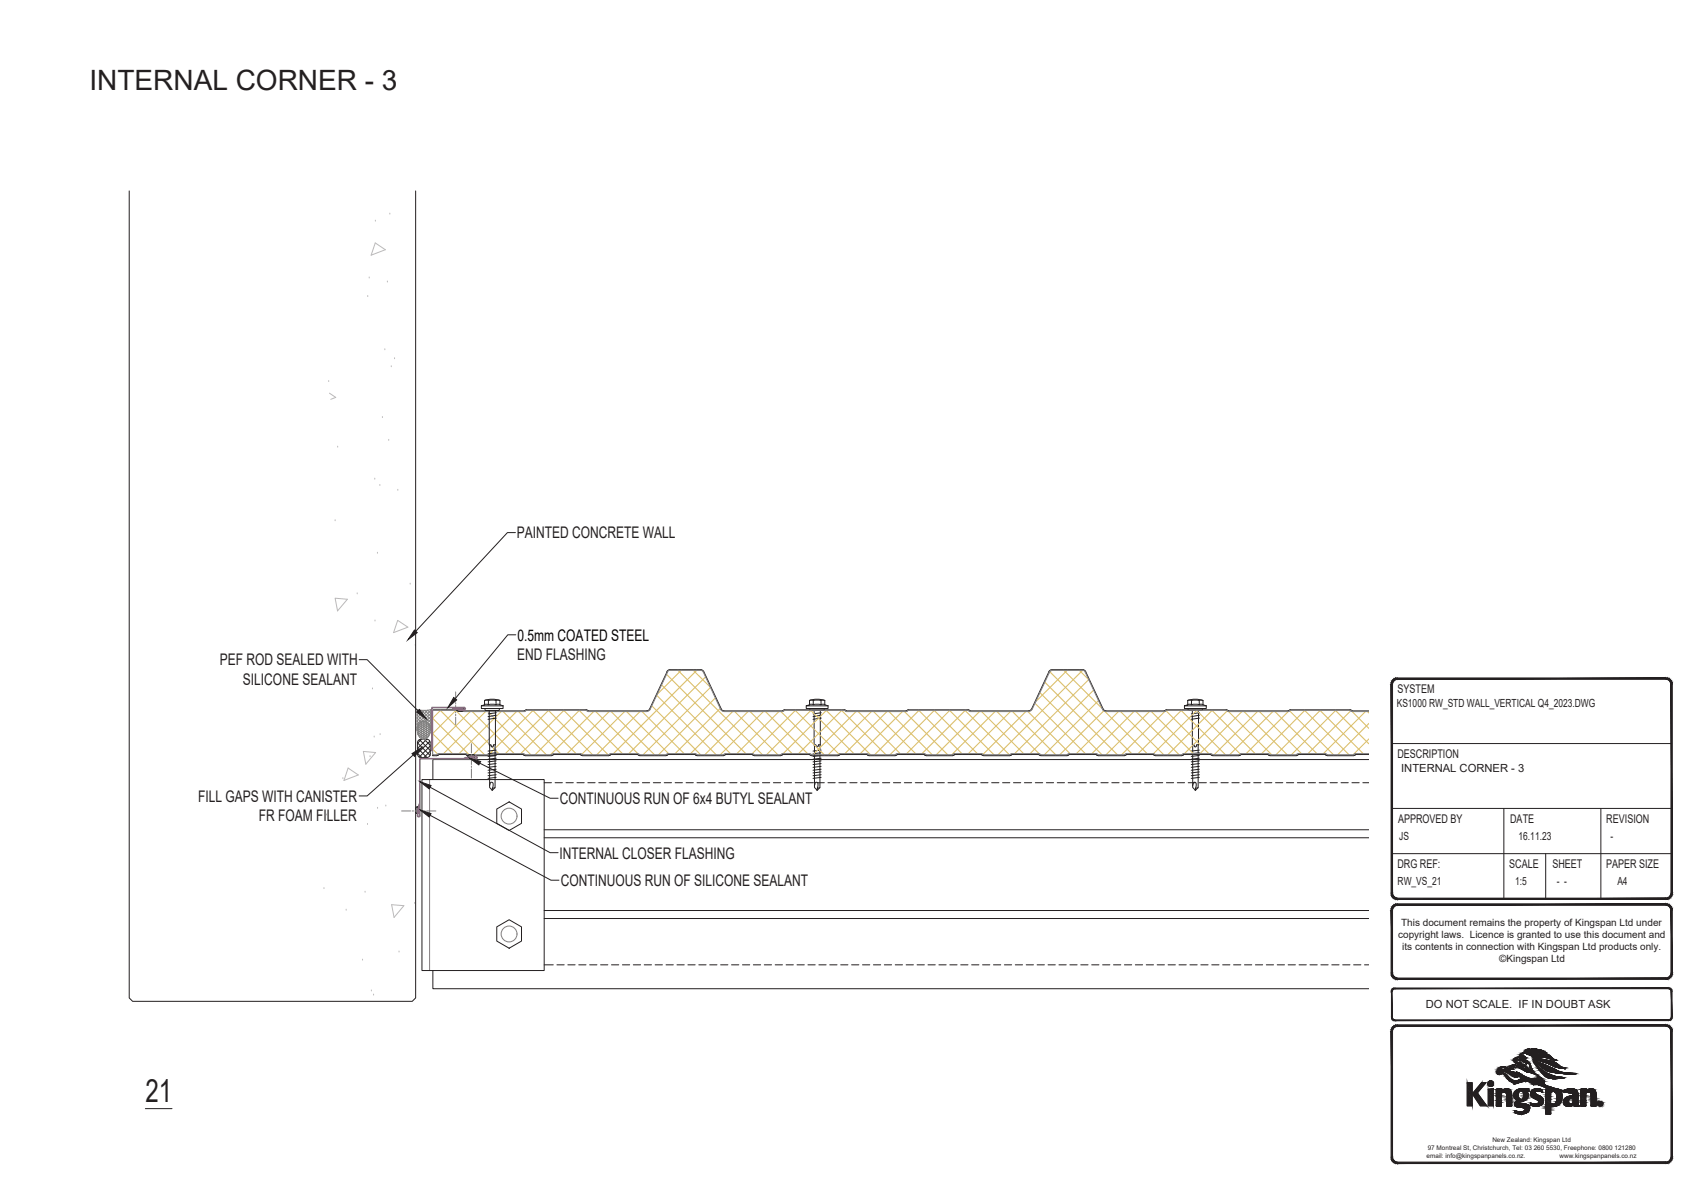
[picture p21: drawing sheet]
<svg xmlns="http://www.w3.org/2000/svg" width="297mm" height="210mm" viewBox="0 0 297 210" stroke-linecap="round" stroke-linejoin="round" font-family="sans-serif">
<defs><g id="words">
<text font-size="5.6" fill="#231f20" x="25.4" y="192.3">21</text>
<text font-size="4.9" fill="#231f20" x="15.6" y="15.8">INTERNAL CORNER - 3</text>
<g font-size="2.8" fill="#231f20">
<text x="90.2" y="94">PAINTED CONCRETE WALL</text>
<text x="38.3" y="116.2">PEF ROD SEALED WITH</text>
<text x="42.4" y="119.5">SILICONE SEALANT</text>
<text x="90.3" y="115.2">END FLASHING</text>
<text x="34.6" y="140">FILL GAPS WITH CANISTER</text>
<text x="45.2" y="143.3">FR FOAM FILLER</text>
<text x="97.7" y="140.3">CONTINUOUS RUN OF 6x4 BUTYL SEALANT</text>
<text x="97.6" y="149.9">INTERNAL CLOSER FLASHING</text>
<text x="97.9" y="154.7">CONTINUOUS RUN OF SILICONE SEALANT</text>
</g>
<text font-size="2.8" fill="#040503" x="90.3" y="111.8">0.5mm COATED STEEL</text>
<g font-size="2.1" fill="#231f20">
<text x="243.9" y="121">SYSTEM</text>
<text x="243.9" y="132.3">DESCRIPTION</text>
<text x="244" y="143.6">APPROVED BY</text>
<text x="263.6" y="143.6">DATE</text>
<text x="280.3" y="143.6">REVISION</text>
<text x="243.9" y="151.5">DRG REF:</text>
<text x="263.4" y="151.5">SCALE</text>
<text x="270.9" y="151.5">SHEET</text>
<text x="280.3" y="151.5">PAPER SIZE</text>
</g>
<g font-size="2" fill="#231f20">
<text x="243.8" y="123.5">KS1000 RW_STD WALL_VERTICAL Q4_2023.DWG</text>
<text x="244.5" y="134.8">INTERNAL CORNER - 3</text>
<text x="244.2" y="146.6">JS</text>
<text x="265" y="146.6">16.11.23</text>
<text x="281.1" y="146.6">-</text>
<text x="243.9" y="154.5">RW_VS_21</text>
<text x="264.4" y="154.5">1:5</text>
<text x="271.7" y="154.5">- -</text>
<text x="282.3" y="154.5">A4</text>
<text x="248.8" y="176">DO NOT SCALE. IF IN DOUBT ASK</text>
</g>
<g font-size="1.7" fill="#231f20">
<text x="244.5" y="161.7">This document remains the property of Kingspan Ltd under</text>
<text x="244" y="163.8">copyright laws. Licence is granted to use this document and</text>
<text x="244.7" y="165.8">its contents in connection with Kingspan Ltd products only.</text>
<text x="261.7" y="167.9">©Kingspan Ltd</text>
</g>
<g font-size="1.1" fill="#231f20">
<text x="249" y="202.1">email: info@kingspanpanels.co.nz.</text>
<text x="249.2" y="200.7">97 Montreal St, Christchurch, Tel: 03 260 5530, Freephone: 0800 121280</text>
<text x="260.4" y="199.4">New Zealand: Kingspan Ltd</text>
<text x="272.2" y="202.1">www.kingspanpanels.co.nz</text>
</g>
</g></defs>
<g fill="none" stroke="#231f20" stroke-width=".17">
<path d="M22.6 33.3v140.9l.5 .6h48.8l.6-.6v-140.9M72.9 129.7v1.9l.2 .5 .3 .1h1.2l.4-.2 .1-.3v-2.1l-.1-.3-.3-.2h-.3l-1.5 1.5M72.9 129.7l2.2 2.2M72.9 130.6l1.6 1.6M73.2 129.1l1.9 1.9M73.5 129.1l-.6 .6M73.6 136.1h21.4v33.3h-21.4zM74 129.1l1.1 1M74.5 129.1h-1.1l-.5 .3v.2M75 129.4l-2.1 2.1 .7 .7M75.1 130.2l-1.9 2M75.1 131.1l-1.1 1.1"/>
<path d="M79.7 123.9h.1M80.9 123.9l-.3-.4-.7 .1-.2 .3M80.9 123.9h.1M80.9 123.9l-.3 .3-.7-.1-.2-.2M81.7 132h.1M82.9 132l-.3-.3-.8 .1-.1 .2M82.9 132h.1M82.9 132l-.2 .3h-.7l-.3-.3M84 123.2v.5h3.8v-.5M84.6 123l-.6 .2h3.8M84.6 122.3l1.3-.3 1.3 .3M84.6 123.7h2.6l-.1 .3h-2.4z"/>
<path d="M85.2 122.3h-.6v.7M85.2 122.3h1.4M85.2 122.3v.7M85.4 124v13.4l.5 .6 .5-.6 .1-13.4M85.4 137.2a.46 .46 0 0 1 .4-.7l.3 .3-.1 .8M86.4 137.5l-.5 .1v.4M86.5 130h-.3l-.3 .4-.2-.1v-.3h-.3M86.6 123h.6M86.6 123h-2M86.6 131.4l-1.4 .2M86.6 131.9l-1.4 .1M86.6 132.3l-1.4 .2"/>
<path d="M86.6 132.8l-1.4 .2M86.6 133.3l-1.4 .1M86.6 133.8l-1.4 .1M86.6 134.3l-1.4 .1M86.6 134.7l-1.4 .2M86.6 135.2l-1.4 .2M86.6 135.7l-1.4 .2M86.6 130.9l-1.4 .2M86.6 124.4l-1.4 .2M86.6 124.8l-1.4 .3M86.6 125.3l-1.4 .3M87.2 122.3h-.6v.7"/>
<path d="M87.2 122.3v.7l.6 .2M95 136.6h1.2M96.9 136.6h1.2M98.8 136.6h1.3M100.7 136.6h1.3M102.6 136.6h1.3M104.5 136.6h1.3M106.4 136.6h1.3M108.3 136.6h1.3M110.2 136.6h1.3M112.1 136.6h1.3M114 136.6h1.3"/>
<path d="M115.9 136.6h1.3M117.8 136.6h1.3M119.7 136.6h1.3M121.6 136.6h1.3M123.5 136.6h1.3M125.4 136.6h1.3M127.4 136.6h1.2M129.3 136.6h1.2M131.2 136.6h1.2M133.1 136.6h1.2M135 136.6h1.2M136.9 136.6h1.2"/>
<path d="M138.8 136.6h1.3M140.7 136.6h1.3M140.7 123.2v.5h3.8v-.5M141.3 122.3l1.3-.3 1.3 .3M141.3 123h.6M141.3 123l-.6 .2h3.8M141.3 123v-.7l.4-.1 .2 .1v.7M141.3 123.7h2.6l-.1 .3h-2.4zM141.9 123h1.4M141.9 122.3h1.4M142.1 130h.3v.3l.2 .1 .2-.2M142.1 124v13.4l.5 .6 .5-.6 .1-13.4"/>
<path d="M142.1 137.2a.48 .48 0 0 1 .4-.7l.3 .2-.1 .9M142.6 136.6h1.3M143.1 137.5l-.5 .1v.4M143.2 130h-.3l-.1 .2M143.3 123h.7M143.3 123v-.7l.2-.1 .5 .1-.1 .7M143.3 131.4l-1.4 .2M143.3 131.9l-1.4 .1M143.3 132.3l-1.4 .2M143.3 132.8l-1.4 .2M143.3 133.3l-1.4 .1M143.3 133.8l-1.4 .1"/>
<path d="M143.3 134.3l-1.4 .1M143.3 134.7l-1.4 .2M143.3 135.2l-1.4 .2M143.3 135.7l-1.4 .2M143.3 130.9l-1.4 .2M143.3 124.4l-1.4 .2M143.3 124.8l-1.4 .3M143.3 125.3l-1.4 .3M143.9 123l.6 .2M144.5 136.6h1.3M146.4 136.6h1.3M148.3 136.6h1.3"/>
<path d="M150.2 136.6h1.3M152.1 136.6h1.3M154 136.6h1.3M155.9 136.6h1.3M157.8 136.6h1.3M159.7 136.6h1.3M161.6 136.6h1.3M163.5 136.6h1.3M165.4 136.6h1.3M167.4 136.6h1.2M169.3 136.6h1.2M171.2 136.6h1.2"/>
<path d="M173.1 136.6h1.2M175 136.6h1.2M176.9 136.6h1.2M178.8 136.6h1.2M180.7 136.6h1.3M182.6 136.6h1.3M184.5 136.6h1.3M186.4 136.6h1.3M188.3 136.6h1.3M190.2 136.6h1.3M192.1 136.6h1.3M194 136.6h1.3"/>
<path d="M195.9 136.6h1.3M197.8 136.6h1.3M199.8 136.6h1.2M201.7 136.6h1.2M203.6 136.6h1.2M205.5 136.6h1.2M206.7 123.2v.5h3.8v-.5M207.3 122.3h.6v.7M207.3 123h.6M207.3 122.3l1.3-.3 1.4 .3M207.3 122.3v.7l-.6 .2h3.8M207.3 123.7h2.6l-.1 .3h-2.4z"/>
<path d="M207.4 136.6h1.2M207.9 122.3h1.4M208.1 124l.1 13.4 .4 .6 .5-.6 .1-13.4M208.1 130h.3v.3l.2 .1 .2-.2M208.2 137.2a.44 .44 0 0 1 .4-.6l.2 .2-.1 .8M209.1 137.5l-.5 .1v.4M209.2 130h-.3l-.1 .2M209.3 123h.6M209.3 122.3h.6l.1 .7M209.3 136.6h1.2M209.3 122.3v.7h-1.4M209.3 131.4l-1.4 .2"/>
<path d="M209.3 131.9l-1.4 .1M209.3 132.3l-1.4 .2M209.3 132.8l-1.4 .2M209.3 133.3l-1.4 .1M209.3 133.8l-1.4 .1M209.3 134.3l-1.4 .1M209.3 134.7l-1.4 .2M209.3 135.2l-1.4 .2M209.3 135.7l-1.4 .2M209.3 130.9l-1.4 .2M209.3 124.4l-1.4 .2M209.3 124.8l-1.4 .3"/>
<path d="M209.3 125.3l-1.4 .3M210 123l.5 .2M211.2 136.6h1.2M213.1 136.6h1.3M215 136.6h1.3M216.9 136.6h1.3M218.8 136.6h1.3M220.7 136.6h1.3M222.6 136.6h1.3M224.5 136.6h1.3M226.4 136.6h1.3M228.3 136.6h1.3"/>
<path d="M230.2 136.6h1.3M232.1 136.6h1.3M234 136.6h1.3M235.9 136.6h1.3M237.8 136.6h1.1M238.9 132.6h-163.4v3.5M72.6 141.1v.8l.2 .1M72.9 140.8h.1M72.9 142h.1M73.2 141.1a.31 .31 0 0 0-.4-.3 .31 .31 0 0 0-.3 .3M73.2 141.1l-.1 .8-.3 .1M86.7 141.2l2.2-1.2 2.1 1.2v2.5l-2.1 1.3-2.2-1.3z"/>
<path d="M95 158.9h143.9M95 146.2h143.9M95 144.8h143.9M75.5 169.4v3.2h163.4M86.7 161.8l2.2-1.3 2.1 1.3v2.5l-2.1 1.2-2.2-1.2zM95 160.3h143.9M95 168.4h1.6M97.2 168.4h1.3M99.1 168.4h1.3M101 168.4h1.3M102.9 168.4h1.3M104.8 168.4h1.3"/>
<path d="M106.7 168.4h1.3M108.6 168.4h1.3M110.5 168.4h1.3M112.4 168.4h1.3M114.3 168.4h1.3M116.2 168.4h1.3M118.1 168.4h1.3M120.1 168.4h1.2M122 168.4h1.2M123.9 168.4h1.2M125.8 168.4h1.2M127.7 168.4h1.2"/>
<path d="M129.6 168.4h1.2M131.5 168.4h1.2M133.4 168.4h1.3M135.3 168.4h1.3M137.2 168.4h1.3M139.1 168.4h1.3M141 168.4h1.3M142.9 168.4h1.3M144.8 168.4h1.3M146.7 168.4h1.3M148.6 168.4h1.3M150.5 168.4h1.3"/>
<path d="M152.4 168.4h1.3M154.3 168.4h1.3M156.2 168.4h1.3M158.1 168.4h1.3M160 168.4h1.3M162 168.4h1.2M163.9 168.4h1.2M165.8 168.4h1.2M167.7 168.4h1.2M169.6 168.4h1.2M171.5 168.4h1.2M173.4 168.4h1.3"/>
<path d="M175.3 168.4h1.3M177.2 168.4h1.3M179.1 168.4h1.3M181 168.4h1.3M182.9 168.4h1.3M184.8 168.4h1.3M186.7 168.4h1.3M188.6 168.4h1.3M190.5 168.4h1.3M192.4 168.4h1.3M194.3 168.4h1.3M196.2 168.4h1.3"/>
<path d="M198.1 168.4h1.3M200 168.4h1.3M202 168.4h1.2M203.9 168.4h1.2M205.8 168.4h1.2M207.7 168.4h1.2M209.6 168.4h1.2M211.5 168.4h1.2M213.4 168.4h1.3M215.3 168.4h1.3M217.2 168.4h1.3M219.1 168.4h1.3"/>
<path d="M221 168.4h1.3M222.9 168.4h1.3M224.8 168.4h1.3M226.7 168.4h1.3M228.6 168.4h1.3M230.5 168.4h1.3M232.4 168.4h1.3M234.3 168.4h1.3M236.2 168.4h1.3M238.1 168.4h.8"/>
</g>
<g fill="none" stroke="#bababa" stroke-width=".17">
<path d="M65.5 38.4h.1M68 37.2h.1M64.2 51.6h.1M64.4 48.4h.1M65.5 42.4l1.7 1.2-2.4 .9zM67.6 49h.1M57.4 66.4h.1M57.5 68.6l1.1 .8-.9 .3M58.9 77.9h.1M66.7 72.7h.1M67.2 60.9h.1M67.8 76.7h.1"/>
<path d="M68.3 63.8h.1M68.9 62.4h.1M58.5 90.7h.1M65.4 83.5h.1M65.9 96.4h.1M66.3 84.6h.1M69.4 85.4h.1M58.5 104.4l2.1 .2-1.7 2zM62.2 115.8h.1M62.3 103.5h.1M65.5 108.2h.1M69.4 108.3l1.8 1.2-2.5 .9z"/>
<path d="M71.6 101.8h.1M72.5 112.5h.1M59.8 135.7h.1M60.8 134.1l1.7 1.2-2.5 .9zM63.4 131.2l2.2 .2-1.8 2zM64.6 131.9h.1M65 120.1h.1M65.3 128.5h.1M66.3 128.1h.1M56.5 154.9h.1M57 142.1h.1M60.4 158.7h.1"/>
<path d="M63.7 155.6h.1M64.1 143.7h.1M65.9 140.9h.1M67.3 140.5h.1M68.3 157.9l2.2 .2-1.7 2zM72.4 157.5h.1M63.3 167.4h.1M64.8 172.8h.1M65.2 173.5h.1M69.6 166h.1"/>
</g>
<g fill="none" stroke="#808180" stroke-width=".17">
<path d="M72.7 123.9l1 .1 1.4-.1M72.8 127.5h.2M72.8 127.2h.2M72.9 126.8l-.1 .2M72.9 127.8h.1M72.9 126.8h.1M72.9 128.2h.1M73 126.8l.1 .2M73 127.2l.1 .2M73 127.5l.1 .2M73 127.8l.1 .2M73 128.2l.1 .1"/>
<path d="M73 123.9l2.2 2.2M73 126.6l.1 .1M73.1 123.9l-.3 .3 1.8 1.9M73.1 128.3h.2M73.1 128h.2M73.1 127.7h.2M73.1 127.4h.2M73.1 127h.2M73.1 126.7h.2M73.1 128.3l-.1 .1M73.1 128l-.1 .2M73.1 127.7l-.1 .1"/>
<path d="M73.1 127.4l-.1 .1M73.1 127l-.1 .2M73.1 126.7l-.1 .1M73.2 126.4h.1M73.2 128.7h.1M73.3 127v.2M73.3 127.4v.1M73.3 127.7v.1M73.3 128v.2M73.3 128.3v.2M73.3 128.7h.1M73.3 126.7v.1"/>
<path d="M73.3 126.4v.1M73.3 126.2a1.06 1.06 0 0 1 1.2-.2 1.06 1.06 0 0 1 .6 1.1 1.41 1.41 0 0 1-1.4 1.9 1.75 1.75 0 0 1-.4-2.8zM73.3 126.2h.1M73.3 128.5h.2M73.3 128.2h.2M73.3 127.8h.2M73.3 127.5h.2M73.3 127.2h.2M73.3 126.8h.2M73.3 128.5v.2M73.3 126.5h.2M73.3 128.2v.1"/>
<path d="M73.3 126.2h.2M73.3 127.8v.2M73.3 127.5v.2M73.3 127.2v.2M73.3 126.8v.2M73.3 126.5v.2M73.3 126.2v.2M73.4 128.8h.1M73.5 127.5l.1 .2M73.5 127.8l.1 .2M73.5 128.2l.1 .1M73.5 128.5l.1 .2"/>
<path d="M73.5 128.8l.1 .2M73.5 127.2l.1 .2M73.5 126.8l.1 .2M73.5 126.2l.1 .2M73.5 126.5l.1 .2M73.6 124l-.8 .8 1 1.1M73.6 124l1.6 1.6M73.6 126h.1M73.6 128.7h.2M73.6 128.3h.2M73.6 128h.2M73.6 127.7h.2"/>
<path d="M73.6 127.4h.2M73.6 127h.2M73.6 126.7h.2M73.6 128.7l-.1 .1M73.6 128.3l-.1 .2M73.6 128l-.1 .2M73.6 127.7l-.1 .1M73.6 126.4h.2M73.6 127.4l-.1 .1M73.6 127l-.1 .2M73.6 126.7l-.1 .1M73.6 126.4l-.1 .1"/>
<path d="M73.6 126l-.1 .2M73.6 126h.2M73.7 129h.1M73.8 128l.1 .2M73.8 128.3l.1 .2M73.8 128.7l.1 .1M73.8 129h.1M73.8 127.7l.1 .1M73.8 127.4l.1 .1M73.8 126.7l.1 .1M73.8 127l.1 .2M73.8 126l.1 .2"/>
<path d="M73.8 126.4l.1 .1M73.9 125.9l-.1 .1M73.9 128.8h.2M73.9 128.5h.2M73.9 128.2h.2M73.9 127.8h.2M73.9 127.5h.2M73.9 127.2h.2M73.9 128.8l-.1 .2M73.9 126.8h.2M73.9 128.5l-.1 .2M73.9 128.2l-.1 .1"/>
<path d="M73.9 127.8l-.1 .2M73.9 127.5l-.1 .2M73.9 126.5h.2M73.9 127.2l-.1 .2M73.9 126.2h.2M73.9 126.8l-.1 .2M73.9 126.5l-.1 .2M73.9 126.2l-.1 .2M74.1 124l-1.3 1.3 .6 .7M74.1 128.5l.1 .2M74.1 128.8l.1 .2M74.1 128.2l.1 .1"/>
<path d="M74.1 127.8l.1 .2M74.1 127.2l.1 .2M74.1 127.5l.1 .2M74.1 126.5l.1 .2M74.1 126.8l.1 .2M74.1 126.2l.1 .2M74.1 124l1.1 1M74.1 125.9l.1 .1M74.2 129h.1M74.2 128.7h.2M74.2 128.3h.2M74.2 128h.2"/>
<path d="M74.2 127.7h.2M74.2 127.4h.2M74.2 127h.2M74.2 128.7l-.1 .1M74.2 128.3l-.1 .2M74.2 128l-.1 .2M74.2 126.7h.2M74.2 127.7l-.1 .1M74.2 127.4l-.1 .1M74.2 127l-.1 .2M74.2 126.7l-.1 .1M74.2 126.4h.2"/>
<path d="M74.2 126.4l-.1 .1M74.2 126l-.1 .2M74.2 126h.2M74.4 128.7l.1 .1M74.4 128.3l.1 .2M74.4 127.7l.1 .1M74.4 128l.1 .2M74.4 127l.1 .2M74.4 127.4l.1 .1M74.4 126h.1M74.4 126.7l.1 .1M74.4 126l.1 .2"/>
<path d="M74.4 126.4l.1 .1M74.5 128.8h.1M74.5 128.5h.2M74.5 128.2h.2M74.5 127.8h.2M74.5 127.5h.2M74.5 127.2h.2M74.5 128.8v.1M74.5 128.5l-.1 .2M74.5 128.2l-.1 .1M74.5 127.8l-.1 .2M74.5 126.8h.2"/>
<path d="M74.5 127.5l-.1 .2M74.5 127.2l-.1 .2M74.5 126.8l-.1 .2M74.5 126.5l-.1 .2M74.5 126.5h.2M74.5 126.2l-.1 .2M74.5 126.2h.1M74.7 128.2l.1 .1M74.7 128.5v.1M74.7 127.5l.1 .2M74.7 127.8l.1 .2M74.7 127.2l.1 .2"/>
<path d="M74.7 126.5l.1 .2M74.7 126.8l.1 .2M74.8 126.3l.4 .4M74.8 126.4l-.1 .1M74.8 128.3h.1M74.8 128h.2M74.8 127.7h.2M74.8 127.4h.2M74.8 127h.2M74.8 128.3l-.1 .2M74.8 128l-.1 .2M74.8 127.7l-.1 .1"/>
<path d="M74.8 127.4l-.1 .1M74.8 127l-.1 .2M74.8 126.7h.2M74.8 126.7l-.1 .1M75 136.1v33.3M75 128v.1M75 127.7l.1 .1M75 127l.1 .2M75 127.4l.1 .1M75 126.9v.1M75.1 127.8h.1M75.1 127.5h.1"/>
<path d="M75.1 127.2h.1M75.1 127.8l-.1 .2M75.1 127.5l-.1 .2M75.1 127.2l-.1 .2M75.1 123.9h.1M75.2 123.9v3.6a1.25 1.25 0 0 0-.5-1.3 1.25 1.25 0 0 0-1.4-.1l-.3 .4-.2 1v-3.6M75.2 127.2h-.1M75.2 126.7l-.1 .1M75.2 126.2l-.3 .2M75.2 125.6l-.5 .5M75.2 125.1l-.9 .8M75.2 124.5l-1.3 1.3"/>
<path d="M75.2 124l-2.4 2.4 .1 .2M75.2 124.5l-.5-.5-1.9 1.9 .4 .4M79.5 120.8v1.6M79.5 122.6v.3M79.5 123.1v1.3M79.5 124.7v.2M79.5 125.2v1.6M79.7 123.9l.3 .3M79.8 123.7l.5 .5M79.9 123.6l.6 .6M80.2 123.6l.6 .5M80.5 123.6l.4 .4"/>
<path d="M80.8 123.6l.1 .2M81.7 132.1l.2 .2M81.7 131.9l.5 .4M81.9 131.8l.6 .5M82.1 131.7l.6 .6M82.3 129.8v1.6M82.3 131.7v.2M82.3 132.2v1.2M82.3 133.7v.3M82.3 134.2v1.6M82.4 131.7l.4 .5M82.7 131.8l.2 .1"/>
<path d="M70.1 141.6h1.6M71.9 141.6h.3M72.4 141.6h1.3M72.8 140.8l-.2 .3M73 140.9l-.4 .4M73.1 141.8l-.1 .2M73.2 141l-.6 .6M73.2 141.3l-.6 .5M73.2 141.6l-.5 .4M74 141.6h.2M74.5 141.6h1.6"/>
<circle cx="88.8" cy="142.5" r="1.39"/>
<circle cx="88.8" cy="163" r="1.39"/>
</g>
<g fill="none" stroke="#231f20" stroke-width=".19">
<path d="M116.4 117.2l-3 6.6-.3 .2h-10.6M117 116.9l-.6 .3M117 116.9h5.3l.4 .1 3.2 6.8 .4 .3M183.6 116.9l-.5 .3-3.1 6.6-.3 .2-10.3 .1M183.6 116.9h5.3l.6 .3M189.5 117.2l3 6.6 .3 .2 10.4 .1 .2-.1M75.5 123.9h5.2M75.5 131.7v.2l1-.1M80.7 123.9l.2 .1M80.9 124l.2 .1 10.5-.1M81.4 131.8l.3 .1M81.5 131.8l-.3-.1h-4.5l-.2 .1"/>
<path d="M86.5 131.8l-.3 .1h-4.5M86.7 131.7l-.2 .1M86.7 131.7l4.7 .1M91.4 131.8h.1M91.4 131.8l.3 .1h4.5l.3-.1M91.7 124h.1M91.9 123.9l-.2 .1M91.9 123.9h10.4M96.7 131.7l-.2 .1M96.7 131.7l4.7 .1M101.4 131.8h.1M101.4 131.8l.3 .1h4.5l.3-.1"/>
<path d="M102.3 123.9l.2 .1M102.5 124h.1M106.5 131.8l4.7-.1 .2 .1M106.5 131.8h.1M111.4 131.8l.3 .1h4.5l.3-.1M116.5 131.8l4.7-.1 .2 .1M116.5 131.8h.1M121.4 131.8l.2 .1h4.7M126.5 131.8l-.3 .1M131.4 131.8l-4.7-.1-.2 .1M131.4 131.8l4.8 .1M136.5 131.8l-.3 .1"/>
<path d="M136.7 124l-.2 .1h-10.2M137 123.9l-.3 .1M137 123.9h10.4M141.2 131.7l.5 .2h4.5l.3-.1M141.3 131.7h-4.6l-.2 .1M141.4 131.8h.1M146.7 131.7l-.2 .1M146.7 131.7h4.5l.2 .1M147.3 123.9l.3 .1M147.6 124h.1M147.6 124l10.5 .1M151.4 131.8l.3 .1h4.5l.3-.1"/>
<path d="M156.7 131.7l-.2 .1M156.7 131.7l4.7 .1M158.4 124l-.3 .1M158.6 123.9l-.3 .1M158.6 123.9h10.4M161.4 131.8h.1M161.4 131.8l.3 .1h4.5l.3-.1M166.5 131.8h.1M166.6 131.7l-.1 .1M166.7 131.7h4.5l.2 .1M168.9 123.9l.3 .1M169.2 124l.2 .1"/>
<path d="M171.4 131.8l.3 .1M176.5 131.8l-.3 .1h-4.5M181.4 131.8l.2 .1M181.4 131.8l-.2-.1h-4.5l-.2 .1M186.5 131.8h.1M191.4 131.8l-4.7-.1-.5 .2h-4.5M191.4 131.8l4.8 .1M196.5 131.8l-.3 .1M201.4 131.8l-4.7-.1-.2 .1M203.6 123.9l-.2 .1M203.6 123.9h10.4M206.5 131.8l-.3 .1h-4.5l-.3-.1"/>
<path d="M211.2 131.7l.2 .1M211.2 131.7h-4.6l-.1 .1M211.4 131.8l.3 .1h4.5l.3-.1M214 123.9l.2 .1M214.2 124l.2 .1h10.4M221.2 131.7l.2 .1M221.2 131.7h-4.5l-.2 .1M221.4 131.8l.2 .1h4.6M225 124l-.2 .1M225.2 123.9l-.2 .1M225.2 123.9h10.4M226.5 131.8h.1"/>
<path d="M226.6 131.7l-.4 .2M226.7 131.7h4.5l.2 .1M231.4 131.8l.3 .1M235.6 123.9l.2 .1M235.8 124l.2 .1M236 124.1h2.9M236.5 131.8l-.3 .1h-4.5M238.9 131.7h-2.3l-.1 .1"/>
</g>
<path d="M75.5 123.9v7.8" fill="none" stroke="#dcdbda" stroke-width=".19"/>
<g fill="none" stroke="#dcc06c" stroke-width=".19">
<path d="M115.5 119.5l12 12M116.3 117.7l13.9 13.8M118.3 117l14.8 14.7M118.9 117l-4.2 4.2M121 117l3 3-11.8 11.7M121.6 117l-14.5 14.5M123.1 118.1l-13.4 13.4M182.3 119.1l12.7 12.6M183.2 117.2l14.3 14.3M183.5 117l-.4 .4M185.7 117l6.7 6.7M186.2 117l-5.5 5.5"/>
<path d="M188.4 117l1.6 1.7M188.9 117l-14.7 14.7M190 118.6l-12.9 12.9M76.8 124l7.8 7.7M76.9 124l-1.4 1.4 6.4 6.3M79.5 124l7.6 7.5M79.6 124l-4.1 4.1 3.5 3.4M82.1 124.2l-6.6 6.6 .9 .8M82.4 124.2l7.3 7.3M84.8 124.2l-7.4 7.3M85.1 124.2l7.5 7.5M87.5 124.2l-7.4 7.3"/>
<path d="M87.8 124.2l7.6 7.5M90.1 124.2l-7.5 7.5M90.5 124.2l7.3 7.3M93 124l7.5 7.5M93 124l-7.7 7.7M95.7 124l7.7 7.7M95.7 124l-7.5 7.5M98.4 124l7.7 7.7M98.4 124l-7.5 7.5M101.1 124l7.5 7.5M101.1 124l-7.7 7.7M103.6 124.2l-7.5 7.5"/>
<path d="M104 124.2l7.3 7.3M106.3 124.2l-7.3 7.3M106.7 124.2l7.5 7.5M109 124.2l-7.5 7.5M109.4 124.2l7.3 7.3M111.7 124.2l-7.5 7.5M112.1 124.2l7.3 7.3M113.8 123.2l8.5 8.5M114.6 121.4l10.4 10.3M124.9 121.8l-10 9.9M125.7 123.6l-7.9 7.9M127.9 124.2l-7.4 7.3"/>
<path d="M128.2 124.2l7.6 7.5M130.5 124.2l-7.5 7.5M130.9 124.2l7.4 7.3M133.2 124.2l-7.5 7.5M133.6 124.2l7.3 7.3M135.9 124.2l-7.3 7.3M136.3 124.2l7.5 7.5M138.8 124l7.6 7.6M138.8 124l-7.5 7.5M141.5 124l7.5 7.5M141.5 124l-7.7 7.7M144.2 124l7.7 7.7"/>
<path d="M144.2 124l-7.5 7.5M146.9 124l7.7 7.7M146.9 124l-7.5 7.5M149.4 124.2l-7.5 7.5M149.8 124.2l7.3 7.3M152.1 124.2l-7.5 7.5M152.5 124.2l7.3 7.3M154.8 124.2l-7.3 7.3M155.1 124.2l7.6 7.5M157.5 124.2l-7.4 7.3M157.8 124.2l7.6 7.5M160.3 124l7.6 7.5"/>
<path d="M160.4 124l-7.8 7.7M163 124l7.6 7.5M163.1 124l-7.8 7.7M165.7 124l7.8 7.7M165.8 124l-7.6 7.5M168.4 124l7.8 7.7M168.5 124l-7.6 7.5M170.9 124.2l-7.5 7.5M171.3 124.2l7.4 7.3M173.7 124.2l-7.6 7.5M174 124.2l7.4 7.4M176.3 124.2l-7.3 7.3"/>
<path d="M176.7 124.2l7.5 7.5M179 124.2l-7.5 7.5M179.4 124.2l7.3 7.3M180.6 122.7l8.8 8.8M181.5 120.9l10.8 10.8M190.9 120.5l-11.1 11M191.7 122.3l-9.4 9.4M192.6 124.1l-7.6 7.6M192.9 124.2l7.3 7.3M195.2 124.2l-7.3 7.3M195.6 124.2l7.5 7.5M197.9 124.2l-7.3 7.3"/>
<path d="M198.2 124.2l7.6 7.5M200.6 124.2l-7.6 7.5M200.9 124.2l7.4 7.3M203.3 124.2l-7.5 7.5M203.5 124.1l7.5 7.4M206.1 124l7.8 7.7M206.2 124l-7.6 7.5M208.8 124l7.6 7.6M208.9 124l-7.6 7.5M211.5 124l7.6 7.5M211.6 124l-7.8 7.7M214.2 124.1l-7.5 7.4"/>
<path d="M214.4 124.2l7.6 7.5M216.7 124.2l-7.3 7.3M217.1 124.2l7.5 7.5M219.5 124.2l-7.6 7.5M219.8 124.2l7.3 7.3M222.1 124.2l-7.5 7.5M222.5 124.2l7.3 7.3M224.8 124.2l-7.3 7.3M225.1 124.1l7.6 7.6M227.7 124l7.7 7.7M227.7 124l-7.5 7.5M230.4 124l7.5 7.5"/>
<path d="M230.4 124l-7.7 7.7M233.1 124l5.8 5.8M233.1 124l-7.7 7.7M235.8 124.1l-7.5 7.4M236 124.2l2.9 2.9M238.3 124.2l-7.3 7.3M238.6 124.2l.3 .3M238.9 126.3l-5.4 5.4M238.9 129l-2.7 2.7"/>
</g>
<g fill="none" stroke="#808180" stroke-width=".19">
<path d="M116.5 117.3l-3 6.5-.6 .4M117 117l-.5 .3M117 117h5.3M122.3 117l.4 .3 3.1 6.5 .5 .4M183.6 117l-.4 .3-3.1 6.5-.5 .4M183.6 117h5.3M188.9 117l.5 .3M189.4 117.3l3.1 6.6 .4 .3M76.7 131.5h4.6M81.2 131.5l.5 .2M86.4 131.6l-4.7 .1M86.7 131.5l-.3 .1"/>
<path d="M86.7 131.5h4.5M91.2 131.5l.5 .2h4.6M96.4 131.6v.1M96.7 131.5l-.3 .1M96.7 131.5h4.6M101.2 131.5l.4 .2M102.3 124l.4 .2h10.2M102.3 124h-10.4l-.4 .2h-10.4l-.4-.2h-5.2v7.7h.7l.5-.2M106.7 131.5l-.4 .2h-4.8M106.7 131.5h4.5M111.2 131.5l.3 .1M116.7 131.5l-.5 .2-4.7-.1"/>
<path d="M116.7 131.5h4.6M121.2 131.5l.4 .2h4.7M126.4 131.6l-.2 .1M126.7 131.5l-.3 .1M126.7 131.5h4.5M131.2 131.5l.5 .2h4.5M136.7 131.5l-.5 .2M136.7 131.5h4.6M141.2 131.5l.4 .2h4.7l.4-.2M146.7 131.5h4.5M147.5 124h-10.5l-.5 .2h-10.2M147.5 124.1h.1"/>
<path d="M147.5 124.1l.2 .1h10.4M151.2 131.5l.5 .2h4.6M156.4 131.6v.1M156.7 131.5l-.3 .1M156.7 131.5h4.5M161.2 131.5l.3 .1M161.5 131.6l.1 .1M166.4 131.6l-4.9 .1M166.6 131.5l-.2 .1M166.7 131.5h4.5M169.1 124.1l.3 .1M169.1 124.1l-.2-.1h-10.3l-.5 .2"/>
<path d="M169.4 124.2h10.2M171.2 131.5l.5 .2M176.7 131.5l-.5 .2h-4.5M176.7 131.5h4.5M181.2 131.5l.4 .2h4.6l.4-.2M186.7 131.5h4.5M191.2 131.5l.5 .2h4.5M196.3 131.7h-.1M196.4 131.6v.1M196.7 131.5l-.3 .1M196.7 131.5h4.5M201.2 131.5l.4 .2h4.8"/>
<path d="M203.5 124.1l-.3 .1h-10.3M206.4 131.6v.1M206.6 131.5l-.2 .1M206.7 131.5h4.5M211.2 131.5l.5 .2h4.6M214.1 124h-10.6M214.2 124.1h.1M214.2 124.1l.2 .1h10.4M216.7 131.5l-.3 .2M216.7 131.5h4.5M221.2 131.5l.3 .2M226.4 131.6l-4.9 .1"/>
<path d="M226.6 131.5l-.2 .1M226.6 131.5h4.6M231.2 131.5l.5 .2M235.8 124.1l.2 .1M235.8 124.1l-.2-.1h-10.4l-.4 .2M236 124.2h2.9M236.6 131.5l-.4 .2h-4.5M236.7 131.5h2.2"/>
</g>
<path d="M81 123.5l.2 .2-.2 .2-2-.2M81 123.5h-5.6v7.5M83 132l.3 .2-.2 .2h-9.8v10l-.2 .2-.2-.3M83.1 132l-2 .3M73.1 140.4l-.2 2" fill="none" stroke="#b9519f" stroke-width=".3"/>
<path d="M79.2 121.7l.5 .5-1.5 1.3z" fill="#231f20"/>
<path d="M90 110.8h-1.4l-9.2 11.2M79.2 121.7l.5 .5-1.5 1.3z" fill="none" stroke="#231f20" stroke-width=".17"/>
<path d="M71.9 131.5l1.7-1-1.3 1.5z" fill="#231f20"/>
<path d="M71.9 131.5l1.7-1-1.3 1.5zM72.1 131.8l-8 7.1h-1.4" fill="none" stroke="#231f20" stroke-width=".17"/>
<path d="M72.7 124.3l.5-.5 1.2 1.7z" fill="#231f20"/>
<path d="M62.7 115.1h1.4l8.9 9M72.7 124.3l.5-.5 1.2 1.7z" fill="none" stroke="#231f20" stroke-width=".17"/>
<path d="M81.9 132.3l2 .6-.3 .6z" fill="#231f20"/>
<path d="M81.9 132.3l2 .6-.3 .6zM83.7 133.2l12.3 6.1h1.4" fill="none" stroke="#231f20" stroke-width=".17"/>
<path d="M73.3 141.4l1.9 .6-.3 .6z" fill="#231f20"/>
<path d="M73.3 141.4l1.9 .6-.3 .6zM75.1 142.3l21.1 11.3h1.4" fill="none" stroke="#231f20" stroke-width=".17"/>
<path d="M73.3 136.5l1.9 .6-.3 .6z" fill="#231f20"/>
<path d="M73.3 136.5l1.9 .6-.3 .6zM75.1 137.4l20.9 11.4h1.4" fill="none" stroke="#231f20" stroke-width=".17"/>
<path d="M72.3 110l.5 .4-1.6 1.3z" fill="#231f20"/>
<path d="M90 93h-1.4l-16 17.2M72.3 110l.5 .4-1.6 1.3zM262.5 141.1v15.8M25.4 193.5h4.6" fill="none" stroke="#231f20" stroke-width=".17"/>
<path d="M290.8 156.8l.2 .2h-.2zM290.8 156.8l.2 .2v-.3zM291 156.7l.3 .2-.3 .1zM291 156.7l.3 .2-.1-.3zM291.2 156.6l.3 .1-.2 .2zM291.2 156.6l.3 .1-.1-.2zM291.4 156.5h.3l-.2 .2zM291.5 156.3l-.1 .2h.3zM291.5 156.3l.3-.1-.1 .3zM291.6 156.1l-.1 .2 .3-.1zM291.6 156.1l.3-.2-.1 .3zM291.6 155.9v.2l.3-.2z" fill="#231f20"/>
<path d="M290.8 156.8l.2 .2h-.2zM290.8 156.8l.2-.1v.3zM291 156.7l.3 .2-.3 .1zM291 156.7l.2-.1 .1 .3zM291.2 156.6l.3 .1-.2 .2zM291.2 156.6l.2-.1 .1 .2zM291.4 156.5h.3l-.2 .2zM291.5 156.3l.3-.1-.1 .3zM291.5 156.3l.2 .2h-.3zM291.6 156.1l.3-.2-.1 .3zM291.6 156.1l.2 .1-.3 .1zM291.6 155.9h.3l-.3 .2z" fill="none" stroke="#231f20" stroke-width=".17"/>
<path d="M291.6 119.4v36.5h.3zM291.6 119.4h.3v36.5z" fill="#231f20"/>
<path d="M291.6 119.4h.3v36.5zM291.6 119.4l.3 36.5h-.3z" fill="none" stroke="#231f20" stroke-width=".17"/>
<path d="M291.8 119.1l.1 .3h-.3zM291.6 119.2v.2l.2-.3zM291.7 118.9l.1 .2-.2 .1zM291.5 119l.1 .2 .1-.3zM291.5 118.7l.2 .2-.2 .1zM291.4 118.8l.1 .2v-.3zM291.3 118.5l.2 .2-.1 .1zM291.3 118.5l-.1 .2 .2 .1zM291 118.4l.3 .1-.1 .2zM291 118.4v.2l.2 .1zM290.8 118.3l.2 .1v.2zM290.8 118.3v.3h.2z" fill="#231f20"/>
<path d="M290.8 118.3l.2 .1v.2zM290.8 118.3l.2 .3h-.2zM291 118.4l.3 .1-.1 .2zM291 118.4l.2 .3-.2-.1zM291.3 118.5l.2 .2-.1 .1zM291.3 118.5l.1 .3-.2-.1zM291.4 118.8l.1-.1v.3zM291.5 119l.2-.1-.1 .3zM291.5 118.7l.2 .2-.2 .1zM291.6 119.2l.2-.1-.2 .3zM291.7 118.9l.1 .2-.2 .1zM291.8 119.1l.1 .3h-.3z" fill="none" stroke="#231f20" stroke-width=".17"/>
<path d="M243.9 118.6h46.9v-.3zM243.9 118.3h46.9l-46.9 .3z" fill="#231f20"/>
<path d="M243.9 118.6l46.9-.3v.3zM243.9 118.3h46.9l-46.9 .3z" fill="none" stroke="#231f20" stroke-width=".17"/>
<path d="M243.6 118.4l.3-.1v.3zM243.6 118.4l.1 .2h.2zM243.3 118.5l.3-.1 .1 .2zM243.3 118.5l.2 .2 .2-.1zM243.1 118.7l.2-.2 .2 .2zM243.1 118.7l.2 .1 .2-.1zM243.1 118.7l.2 .1-.4 .1zM242.9 118.9l.2 .1 .2-.2zM242.9 118.9l.2 .1-.3 .1zM242.8 119.1l.3 .1v-.2zM242.8 119.1l.3 .1-.3 .2zM242.8 119.4h.2l.1-.2z" fill="#231f20"/>
<path d="M242.8 119.4l.3-.2-.1 .2zM242.8 119.1l.3-.1v.2zM242.8 119.1l.3 .1-.3 .2zM242.9 118.9l.2 .1-.3 .1zM242.9 118.9l.4-.1-.2 .2zM243.1 118.7l.2 .1-.4 .1zM243.1 118.7h.4l-.2 .1zM243.1 118.7l.2-.2 .2 .2zM243.3 118.5l.4 .1-.2 .1zM243.3 118.5l.3-.1 .1 .2zM243.6 118.4l.3-.1v.3zM243.6 118.4l.3 .2h-.2z" fill="none" stroke="#231f20" stroke-width=".17"/>
<path d="M242.8 119.4l.2 36.5v-36.5zM242.8 119.4l.2 36.5h-.2z" fill="#231f20"/>
<path d="M242.8 119.4h.2v36.5zM242.8 119.4l.2 36.5h-.2z" fill="none" stroke="#231f20" stroke-width=".17"/>
<path d="M242.8 155.9h.2l-.2 .3zM243 155.9l-.2 .3 .3-.1zM242.8 156.2l.3-.1-.2 .4zM243.1 156.1l-.2 .4 .2-.2zM242.9 156.5l.2-.2v.4zM243.1 156.3v.4l.2-.2zM243.1 156.7l.2-.2v.4zM243.3 156.5v.4l.2-.3zM243.5 156.6l.1 .4-.3-.1zM243.5 156.6l.1 .4 .1-.3zM243.7 156.7l.2 .3h-.3zM243.7 156.7l.2 .3v-.2z" fill="#231f20"/>
<path d="M242.8 155.9h.2l-.2 .3zM242.8 156.2l.3-.1-.2 .4zM242.9 156.5l.2-.2v.4zM243 155.9l.1 .2-.3 .1zM243.1 156.1v.2l-.2 .2zM243.1 156.7l.2-.2v.4zM243.1 156.3l.2 .2-.2 .2zM243.3 156.5l.2 .1-.2 .3zM243.5 156.6l.2 .1-.1 .3zM243.5 156.6l.1 .4-.3-.1zM243.7 156.7l.2 .1v.2zM243.7 156.7l.2 .3h-.3z" fill="none" stroke="#231f20" stroke-width=".17"/>
<path d="M243.9 156.8v.2l46.9-.2zM243.9 157l46.9-.2v.2z" fill="#231f20"/>
<path d="M242.9 129.8h48.8M242.9 149h48.8M242.9 141.1h48.8M243.8 157.9l2 .1M243.9 156.8h46.9l-46.9 .2zM243.9 157l46.9-.2v.2zM269.8 149v7.9M279.4 141.1v15.8" fill="none" stroke="#231f20" stroke-width=".17"/>
<path d="M290.8 202.8l.2 .3h-.2zM290.8 202.8l.2 .3v-.3zM291 202.8l.3 .1-.3 .2zM291 202.8l.3 .1-.1-.2zM291.2 202.7l.3 .1-.2 .1zM291.2 202.7l.3 .1-.1-.2zM291.4 202.6l.3-.1-.2 .3zM291.5 202.4l-.1 .2 .3-.1zM291.5 202.4l.3-.1-.1 .2zM291.6 202.2l-.1 .2 .3-.1zM291.6 202.2l.3-.2-.1 .3zM291.6 202v.2l.3-.2z" fill="#231f20"/>
<path d="M290.8 202.8l.2 .3h-.2zM290.8 202.8h.2v.3zM291 202.8l.3 .1-.3 .2zM291 202.8l.2-.1 .1 .2zM291.2 202.7l.3 .1-.2 .1zM291.2 202.7l.2-.1 .1 .2zM291.4 202.6l.3-.1-.2 .3zM291.5 202.4l.3-.1-.1 .2zM291.5 202.4l.2 .1-.3 .1zM291.6 202.2l.3-.2-.1 .3zM291.6 202.2l.2 .1-.3 .1zM291.6 202h.3l-.3 .2z" fill="none" stroke="#231f20" stroke-width=".17"/>
<path d="M291.6 180v22h.3zM291.6 180h.3v22z" fill="#231f20"/>
<path d="M291.6 180h.3v22zM291.6 180l.3 22h-.3z" fill="none" stroke="#231f20" stroke-width=".17"/>
<path d="M291.8 179.7l.1 .3h-.3zM291.6 179.8v.2l.2-.3zM291.7 179.4l.1 .3-.2 .1zM291.5 179.6l.1 .2 .1-.4zM291.5 179.2l.2 .2-.2 .2zM291.5 179.2l-.1 .2 .1 .2zM291.3 179l.2 .2-.1 .2zM291.3 179l-.1 .2 .2 .2zM291 178.9l.3 .1-.1 .2zM291 178.9v.3h.2zM290.8 178.9h.2v.3zM290.8 178.9v.2l.2 .1z" fill="#231f20"/>
<path d="M290.8 178.9h.2v.3zM290.8 178.9l.2 .3-.2-.1zM291 178.9l.3 .1-.1 .2zM291 178.9l.2 .3h-.2zM291.3 179l.2 .2-.1 .2zM291.3 179l.1 .4-.2-.2zM291.4 179.4l.1-.2v.4zM291.5 179.6l.2-.2-.1 .4zM291.5 179.2l.2 .2-.2 .2zM291.6 179.8l.2-.1-.2 .3zM291.7 179.4l.1 .3-.2 .1zM291.8 179.7l.1 .3h-.3z" fill="none" stroke="#231f20" stroke-width=".17"/>
<path d="M243.9 179.1h46.9v-.2zM243.9 178.9h46.9l-46.9 .2z" fill="#231f20"/>
<path d="M243.9 179.1l46.9-.2v.2zM243.9 178.9h46.9l-46.9 .2z" fill="none" stroke="#231f20" stroke-width=".17"/>
<path d="M243.6 178.9h.3v.2zM243.6 178.9l.1 .3 .2-.1zM243.3 179l.3-.1 .1 .3zM243.3 179l.2 .2h.2zM243.1 179.2l.2-.2 .2 .2zM243.1 179.2l.2 .2 .2-.2zM243.1 179.2l.2 .2h-.4zM242.9 179.4l.2 .2 .2-.2zM242.9 179.4l.2 .2-.3 .1zM242.8 179.7l.3 .1v-.2zM242.8 179.7l.3 .1-.3 .2zM242.8 180h.2l.1-.2z" fill="#231f20"/>
<path d="M242.8 180l.3-.2-.1 .2zM242.8 179.7l.3-.1v.2zM242.8 179.7l.3 .1-.3 .2zM242.9 179.4l.2 .2-.3 .1zM242.9 179.4h.4l-.2 .2zM243.1 179.2l.2 .2h-.4zM243.1 179.2h.4l-.2 .2zM243.1 179.2l.2-.2 .2 .2zM243.3 179l.4 .2h-.2zM243.3 179l.3-.1 .1 .3zM243.6 178.9h.3v.2zM243.6 178.9l.3 .2-.2 .1z" fill="none" stroke="#231f20" stroke-width=".17"/>
<path d="M242.8 180l.2 22v-22zM242.8 180l.2 22h-.2z" fill="#231f20"/>
<path d="M242.8 180h.2v22zM242.8 180l.2 22h-.2z" fill="none" stroke="#231f20" stroke-width=".17"/>
<path d="M242.8 202h.2l-.2 .3zM243 202l-.2 .3 .3-.1zM242.8 202.3l.3-.1-.2 .3zM243.1 202.2l-.2 .3 .2-.1zM242.9 202.5l.2-.1v.4zM243.1 202.4v.4l.2-.2zM243.3 202.6v.3l-.2-.1zM243.3 202.6v.3l.2-.2zM243.5 202.7l.1 .4-.3-.2zM243.5 202.7l.1 .4 .1-.3zM243.7 202.8l.2 .3h-.3zM243.7 202.8l.2 .3v-.3z" fill="#231f20"/>
<path d="M242.8 202h.2l-.2 .3zM242.8 202.3l.3-.1-.2 .3zM242.9 202.5l.2-.1v.4zM243 202l.1 .2-.3 .1zM243.1 202.2v.2l-.2 .1zM243.1 202.8l.2-.2v.3zM243.1 202.4l.2 .2-.2 .2zM243.3 202.6l.2 .1-.2 .2zM243.5 202.7l.2 .1-.1 .3zM243.5 202.7l.1 .4-.3-.2zM243.7 202.8h.2v.3zM243.7 202.8l.2 .3h-.3z" fill="none" stroke="#231f20" stroke-width=".17"/>
<path d="M243.9 202.8v.3l46.9-.3zM243.9 203.1l46.9-.3v.3z" fill="#231f20"/>
<path d="M243.9 202.8h46.9l-46.9 .3zM243.9 203.1l46.9-.3v.3z" fill="none" stroke="#231f20" stroke-width=".17"/>
<path d="M291.2 178l.2 .1h-.2zM291.2 178l.2 .1v-.1zM291.4 178h.2l-.2 .1zM291.4 178h.2l-.1-.1zM291.5 177.9l.3-.1-.2 .2zM291.6 177.7l-.1 .2 .3-.1zM291.8 177.5v.3l-.2-.1zM291.7 177.5l-.1 .2 .2-.2z" fill="#231f20"/>
<path d="M291.2 178l.2 .1h-.2zM291.2 178h.2v.1zM291.4 178h.2l-.2 .1zM291.4 178l.1-.1 .1 .1zM291.5 177.9l.3-.1-.2 .2zM291.6 177.7l.2 .1-.3 .1zM291.7 177.5h.1l-.2 .2zM291.8 177.5v.3l-.2-.1z" fill="none" stroke="#231f20" stroke-width=".17"/>
<path d="M291.7 173.1v4.4h.1zM291.7 173.1h.1v4.4z" fill="#231f20"/>
<path d="M291.7 173.1h.1v4.4zM291.7 173.1l.1 4.4h-.1z" fill="none" stroke="#231f20" stroke-width=".17"/>
<path d="M291.8 172.8v.3h-.1zM291.6 172.9l.1 .2 .1-.3zM291.6 172.6l.2 .2-.2 .1zM291.6 172.6l-.1 .1 .1 .2zM291.4 172.5l.2 .1-.1 .1zM291.4 172.5v.1l.1 .1zM291.2 172.5h.2v.1zM291.2 172.5v.1h.2z" fill="#231f20"/>
<path d="M291.2 172.5h.2v.1zM291.2 172.5l.2 .1h-.2zM291.4 172.5l.1 .2-.1-.1zM291.4 172.5l.2 .1-.1 .1zM291.6 172.6l.2 .2-.2 .1zM291.6 172.6v.3l-.1-.2zM291.6 172.9l.2-.1-.1 .3zM291.8 172.8v.3h-.1z" fill="none" stroke="#231f20" stroke-width=".17"/>
<path d="M243.5 172.6h47.7v-.1zM243.5 172.5h47.7l-47.7 .1z" fill="#231f20"/>
<path d="M243.5 172.6l47.7-.1v.1zM243.5 172.5h47.7l-47.7 .1z" fill="none" stroke="#231f20" stroke-width=".17"/>
<path d="M243.2 172.5h.3v.1zM243.2 172.5l.1 .1h.2zM243 172.6l.2-.1 .1 .1zM243 172.6l.1 .1 .2-.1zM243 172.6l.1 .1-.2 .1zM242.9 172.8l.1 .1 .1-.2zM242.9 172.8l.1 .1-.2 .2zM243 172.9l-.2 .2h.2z" fill="#231f20"/>
<path d="M242.9 172.8l.2-.1-.1 .2zM242.9 172.8l.1 .1-.2 .2zM243 172.6h.3l-.2 .1zM243 172.6l.2-.1 .1 .1zM243 172.6l.1 .1-.2 .1zM243 172.9v.2h-.2zM243.2 172.5h.3v.1zM243.2 172.5l.3 .1h-.2z" fill="none" stroke="#231f20" stroke-width=".17"/>
<path d="M242.8 173.1l.2 4.4v-4.4zM242.8 173.1l.2 4.4h-.2z" fill="#231f20"/>
<path d="M242.8 173.1l.2 4.4h-.2zM242.8 173.1h.2v4.4z" fill="none" stroke="#231f20" stroke-width=".17"/>
<path d="M242.8 177.5h.2l-.1 .3zM243 177.5l-.1 .3 .1-.1zM242.9 177.8l.1-.1v.3zM243 177.7v.3l.1-.1zM243.1 177.9l.1 .2-.2-.1zM243.1 177.9l.1 .2 .1-.1zM243.3 178l.2 .1h-.3zM243.3 178l.2 .1v-.1z" fill="#231f20"/>
<path d="M242.8 177.5h.2l-.1 .3zM242.9 177.8l.1-.1v.3zM243 177.5v.2l-.1 .1zM243 177.7l.1 .2-.1 .1zM243 178l.1-.1 .1 .2zM243.1 177.9l.2 .1-.1 .1zM243.3 178h.2v.1zM243.3 178l.2 .1h-.3z" fill="none" stroke="#231f20" stroke-width=".17"/>
<path d="M243.5 178v.1l47.7-.1zM243.5 178.1l47.7-.1v.1z" fill="#231f20"/>
<path d="M243.5 178h47.7l-47.7 .1zM243.5 178.1l47.7-.1v.1z" fill="none" stroke="#231f20" stroke-width=".17"/>
<path d="M290.8 170.7l.2 .2h-.2zM290.8 170.7l.2 .2v-.2zM291 170.7l.3 .1-.3 .1zM291 170.7l.3 .1-.1-.2zM291.2 170.6h.3l-.2 .2zM291.2 170.6h.3l-.1-.1zM291.4 170.5l.3-.1-.2 .2zM291.5 170.3l-.1 .2 .3-.1zM291.5 170.3l.3-.2-.1 .3zM291.6 170.1l-.1 .2 .3-.2zM291.6 170.1l.3-.3-.1 .3zM291.6 169.8v.3l.3-.3z" fill="#231f20"/>
<path d="M290.8 170.7l.2 .2h-.2zM290.8 170.7h.2v.2zM291 170.7l.3 .1-.3 .1zM291 170.7l.2-.1 .1 .2zM291.2 170.6h.3l-.2 .2zM291.2 170.6l.2-.1 .1 .1zM291.4 170.5l.3-.1-.2 .2zM291.5 170.3l.3-.2-.1 .3zM291.5 170.3l.2 .1-.3 .1zM291.6 170.1l.3-.3-.1 .3zM291.6 170.1h.2l-.3 .2zM291.6 169.8h.3l-.3 .3z" fill="none" stroke="#231f20" stroke-width=".17"/>
<path d="M291.6 158.9v10.9h.3zM291.6 158.9h.3v10.9z" fill="#231f20"/>
<path d="M291.6 158.9h.3v10.9zM291.6 158.9l.3 10.9h-.3z" fill="none" stroke="#231f20" stroke-width=".17"/>
<path d="M291.8 158.6l.1 .3h-.3zM291.6 158.7v.2l.2-.3zM291.7 158.3l.1 .3-.2 .1zM291.5 158.4l.1 .3 .1-.4zM291.5 158.1l.2 .2-.2 .1zM291.5 158.1l-.1 .2 .1 .1zM291.3 157.9l.2 .2-.1 .2zM291.3 157.9l-.1 .2 .2 .2zM291 157.8l.3 .1-.1 .2zM291 157.8v.2l.2 .1zM290.8 157.8h.2v.2zM290.8 157.8v.2h.2z" fill="#231f20"/>
<path d="M290.8 157.8h.2v.2zM290.8 157.8l.2 .2h-.2zM291 157.8l.3 .1-.1 .2zM291 157.8l.2 .3-.2-.1zM291.3 157.9l.2 .2-.1 .2zM291.3 157.9l.1 .4-.2-.2zM291.4 158.3l.1-.2v.3zM291.5 158.4l.2-.1-.1 .4zM291.5 158.1l.2 .2-.2 .1zM291.6 158.7l.2-.1-.2 .3zM291.7 158.3l.1 .3-.2 .1zM291.8 158.6l.1 .3h-.3z" fill="none" stroke="#231f20" stroke-width=".17"/>
<path d="M243.9 158h46.9v-.2zM243.9 157.8h46.9l-46.9 .2z" fill="#231f20"/>
<path d="M243.9 158l46.9-.2v.2zM243.9 157.8h46.9l-46.9 .2z" fill="none" stroke="#231f20" stroke-width=".17"/>
<path d="M243.6 157.8h.3v.2zM243.6 157.8l.1 .2h.2zM243.3 157.9l.3-.1 .1 .2zM243.3 157.9l.2 .2 .2-.1zM243.1 158.1l.2-.2 .2 .2zM243.1 158.1l.2 .2 .2-.2zM243.1 158.1l.2 .2h-.4zM242.9 158.3l.2 .1 .2-.1zM242.9 158.3l.2 .1-.3 .2zM242.8 158.6l.3 .1v-.3zM242.8 158.6l.3 .1-.3 .2zM242.8 158.9h.2l.1-.2z" fill="#231f20"/>
<path d="M242.8 158.9l.3-.2-.1 .2zM242.8 158.6l.3-.2v.3zM242.8 158.6l.3 .1-.3 .2zM242.9 158.3l.2 .1-.3 .2zM242.9 158.3h.4l-.2 .1zM243.1 158.1l.2 .2h-.4zM243.1 158.1h.4l-.2 .2zM243.1 158.1l.2-.2 .2 .2zM243.3 157.9l.4 .1-.2 .1zM243.3 157.9l.3-.1 .1 .2zM243.6 157.8h.3v.2zM243.6 157.8l.3 .2h-.2z" fill="none" stroke="#231f20" stroke-width=".17"/>
<path d="M242.8 158.9l.2 10.9v-10.9zM242.8 158.9l.2 10.9h-.2z" fill="#231f20"/>
<path d="M242.8 158.9h.2v10.9zM242.8 158.9l.2 10.9h-.2z" fill="none" stroke="#231f20" stroke-width=".17"/>
<path d="M242.8 169.8h.2l-.2 .3zM243 169.8l-.2 .3h.3zM242.8 170.1h.3l-.2 .3zM243.1 170.1l-.2 .3 .2-.1zM242.9 170.4l.2-.1v.3zM243.1 170.3v.3l.2-.1zM243.1 170.6l.2-.1v.3zM243.3 170.5v.3l.2-.2zM243.5 170.6l.1 .3-.3-.1zM243.5 170.6l.1 .3 .1-.2zM243.7 170.7l.2 .2h-.3zM243.7 170.7l.2 .2v-.2z" fill="#231f20"/>
<path d="M242.8 169.8h.2l-.2 .3zM242.8 170.1h.3l-.2 .3zM242.9 170.4l.2-.1v.3zM243 169.8l.1 .3h-.3zM243.1 170.1v.2l-.2 .1zM243.1 170.6l.2-.1v.3zM243.1 170.3l.2 .2-.2 .1zM243.3 170.5l.2 .1-.2 .2zM243.5 170.6l.2 .1-.1 .2zM243.5 170.6l.1 .3-.3-.1zM243.7 170.7h.2v.2zM243.7 170.7l.2 .2h-.3z" fill="none" stroke="#231f20" stroke-width=".17"/>
<path d="M243.9 170.7v.2l46.9-.2zM243.9 170.9l46.9-.2v.2z" fill="#231f20"/>
<g fill="none" stroke="#231f20" stroke-width=".17">
<path d="M243.9 170.7h46.9l-46.9 .2zM243.9 170.9l46.9-.2v.2zM261.3 186.9l.2 .4 .5 .1a.39 .39 0 0 1-.6 .1 .39 .39 0 0 1-.1-.6zM261.6 186.5l.2-.1a1.16 1.16 0 0 1 1.5 .3l.2-.4a.96 .96 0 0 1 1.5-.2l-.1-.4-.5-.3-.2-.4 .4 .4-.3-.7a1.44 1.44 0 0 0 1.2-.7l.3-.2a1.08 1.08 0 0 1 1.2-.7l-.5 .5a1.62 1.62 0 0 0-1.2 .8 .73 .73 0 0 1 1.1 .2h-.1a1.63 1.63 0 0 0-1.7 .2l.1 .1a.37 .37 0 0 0 0 .6 .37 .37 0 0 0 .6-.1 .87 .87 0 0 1 .2 1l.9 .5-.4-1 1.2 1.2-.3-1.5a2.93 2.93 0 0 0 1.1 1.8l.1 .2-1.6-.5-2.1-1.2-.2 .1 .3 .4-.2-.1a.38 .38 0 0 0-.6-.1v.2l.5 .2a.51 .51 0 0 0-.7 .2l.2 .4h.2l-.2-.1 1 .2v-.2a6.1 6.1 0 0 0 2.6 1.8l.4 .3 .5-.3a1.53 1.53 0 0 1 1.3-.2l-.1 .1 .3 .6 2.1 .7 3.2 .8h-.2a24 24 0 0 1-6.8-1.8 .31 .31 0 0 1-.3 .2 .31 .31 0 0 1-.3-.2l-1-.4-.1 .1h-.7l-1.3 .5-.1-.2a5.1 5.1 0 0 1-1.8-1.7l-.3-.2a.41 .41 0 0 1-.6-.2zM261.7 186.5l.1 .7a.36 .36 0 0 1-.2-.3 .36 .36 0 0 1 .1-.4zM262.1 186.4l.1-.1a2.13 2.13 0 0 1 1.5 1.1l-1.1-.7-.6 .2v-.1zM262.3 187l.2-.1 1.7 1h.4l-.2 .1h.1l.4-.1 .1-.2 .7 .6-.7 .2a1.16 1.16 0 0 1-1.5-.3l-1.3-1.1zM264 187.3h.3zM265 187.2a4.1 4.1 0 0 0 2.9 1l-.3 .4a.69 .69 0 0 0 .7-1l.9 .7-1.5 .7a10.1 10.1 0 0 1-2.7-1.8zM265.2 184.9a.94 .94 0 0 1 1-.2v.2h-.2a.77 .77 0 0 1 .6 .7l-.6-.6 .4 .6-.6-.4-.8-.1zM265.2 186l.1 .3-.1-.1zM265.8 185.8a.33 .33 0 0 1-.2 .5z"/>
<path d="M265.8 183.9l.9-.3a1.28 1.28 0 0 1 1.6-.4l-.7 .2a2.28 2.28 0 0 1-1.8 .5zM266.3 186.3l.6 .8-.2-.1zM266.4 183.9h.1a3.8 3.8 0 0 0 1.9-.6l.8 .1 .7 .4a3.6 3.6 0 0 0-2.4 .2zM267 184.2l1-.1a2.55 2.55 0 0 1 3.2 .8l.4 .2-.5-.1a7.7 7.7 0 0 0-3.2-.5zM267.6 184.6l.5 .1a7.8 7.8 0 0 1 4.5 1.5l.5 .2a3.5 3.5 0 0 1-2.7-.6l-1.8-.7zM267.6 185.2a6.8 6.8 0 0 0 5.4 2.9 5.9 5.9 0 0 1-3.2-.2 9.1 9.1 0 0 1-2.2-2.7zM267.6 184.9l2.5 1.2a8.3 8.3 0 0 0 4.4 1.3h.6a14.9 14.9 0 0 1-5.1-.5l-1.2-.8z"/>
</g>
<path d="M266.9 183.1h.1" fill="none" stroke="#231f20" stroke-width=".17"/>
<path d="M266.9 183.1h.1zM266.8 183.1h.2z" fill="#231f20"/>
<path d="M266.8 183.1h.2zM266.9 183.1h.1z" fill="none" stroke="#231f20" stroke-width=".17"/>
<path d="M266.8 183.1h.2zM266.7 183.1h.3z" fill="#231f20"/>
<path d="M266.7 183.1h.3zM266.8 183.1h.2z" fill="none" stroke="#231f20" stroke-width=".17"/>
<path d="M266.7 183.1h.3zM266.5 183.2h.5z" fill="#231f20"/>
<path d="M266.5 183.2h.5zM266.7 183.1h.3z" fill="none" stroke="#231f20" stroke-width=".17"/>
<path d="M266.5 183.2h.5zM266.5 183.2h.5z" fill="#231f20"/>
<path d="M266.5 183.2h.5z" fill="none" stroke="#231f20" stroke-width=".17"/>
<path d="M266.5 183.2h.5zM266.4 183.2h.6z" fill="#231f20"/>
<path d="M266.4 183.2h.6zM266.5 183.2h.5z" fill="none" stroke="#231f20" stroke-width=".17"/>
<path d="M266.4 183.2h.6zM266.4 183.2h.5z" fill="#231f20"/>
<path d="M266.4 183.2h.5zM266.4 183.2h.6z" fill="none" stroke="#231f20" stroke-width=".17"/>
<path d="M266.4 183.2h.5zM266.3 183.3h.6z" fill="#231f20"/>
<path d="M266.4 183.2h.5zM266.4 183.2l.5 .1z" fill="none" stroke="#231f20" stroke-width=".17"/>
<path d="M266.3 183.3h.6zM266.3 183.3h.5z" fill="#231f20"/>
<path d="M266.3 183.3h.5zM266.3 183.3h.6z" fill="none" stroke="#231f20" stroke-width=".17"/>
<path d="M266.3 183.3l.3 .1 .2-.1zM266.3 183.3l.3 .1h-.5z" fill="#231f20"/>
<path d="M266.3 183.3h.5l-.2 .1zM266.3 183.3l.3 .1h-.5z" fill="none" stroke="#231f20" stroke-width=".17"/>
<path d="M266.1 183.4h.5zM266.1 183.4l.5 .1z" fill="#231f20"/>
<path d="M266.1 183.4l.5 .1zM266.1 183.4h.5z" fill="none" stroke="#231f20" stroke-width=".17"/>
<path d="M266.1 183.5l.4 .1 .1-.1zM266.1 183.5l.4 .1h-.5z" fill="#231f20"/>
<path d="M266.1 183.5h.5l-.1 .1zM266.1 183.5l.4 .1h-.5z" fill="none" stroke="#231f20" stroke-width=".17"/>
<path d="M266 183.6h.5zM266 183.7h.4z" fill="#231f20"/>
<path d="M266 183.6h.5zM266 183.6l.4 .1h-.4z" fill="none" stroke="#231f20" stroke-width=".17"/>
<path d="M266 183.7h.4zM266 183.7h.3z" fill="#231f20"/>
<path d="M266 183.7h.4zM266 183.7h.3z" fill="none" stroke="#231f20" stroke-width=".17"/>
<path d="M265.9 183.7h.4zM265.9 183.7h.3z" fill="#231f20"/>
<path d="M265.9 183.7h.4zM265.9 183.7h.3z" fill="none" stroke="#231f20" stroke-width=".17"/>
<path d="M265.9 183.7h.3zM265.8 183.8h.2z" fill="#231f20"/>
<path d="M265.8 183.8h.2zM265.9 183.7h.3z" fill="none" stroke="#231f20" stroke-width=".17"/>
<path d="M265.8 183.8h.2zM265.8 183.8h.2z" fill="#231f20"/>
<path d="M265.8 183.8h.2z" fill="none" stroke="#231f20" stroke-width=".17"/>
<path d="M265.8 183.8h.2zM265.7 183.8h.2z" fill="#231f20"/>
<path d="M265.7 183.8h.2zM265.8 183.8h.2z" fill="none" stroke="#231f20" stroke-width=".17"/>
<path d="M265.7 183.8h.2zM265.7 183.9h.1zM265.7 183.9h.1z" fill="#231f20"/>
<path d="M265.7 183.9h.1zM265.7 183.8h.2zM265.7 183.8l.1 .1z" fill="none" stroke="#231f20" stroke-width=".17"/>
<path d="M265.7 183.9h.1z" fill="#231f20"/>
<path d="M265.7 183.9h.1z" fill="none" stroke="#231f20" stroke-width=".17"/>
<path d="M265.7 183.9h.1zM265.7 183.9h.1zM265.7 183.9h.1zM265.7 183.9h.1z" fill="#231f20"/>
<path d="M265.7 183.9h.1z" fill="none" stroke="#231f20" stroke-width=".17"/>
<path d="M265.7 183.9h.1z" fill="#231f20"/>
<path d="M265.7 183.9h.1M265.7 183.9h.1z" fill="none" stroke="#231f20" stroke-width=".17"/>
<path d="M265.5 184l.1-.1z" fill="#231f20"/>
<path d="M265.5 184l.1-.1zM265.7 183.9h.1" fill="none" stroke="#231f20" stroke-width=".17"/>
<path d="M265.5 184h.1M265.6 184h.1" fill="none" stroke="#231f20" stroke-width=".17"/>
<path d="M265.5 184h.1" fill="none" stroke="#231f20" stroke-width=".17"/>
<path d="M265.4 184v.1zM265.3 184.1l.1-.1z" fill="#231f20"/>
<path d="M265.3 184.1l.1-.1zM265.4 184v.1z" fill="none" stroke="#231f20" stroke-width=".17"/>
<path d="M265.3 184.1l.1 .1zM265.3 184.2h.1z" fill="#231f20"/>
<path d="M265.3 184.1l.1 .1z" fill="none" stroke="#231f20" stroke-width=".17"/>
<path d="M265.8 184.2h.1" fill="none" stroke="#231f20" stroke-width=".17"/>
<path d="M265.8 184.2l.1 .1zM265.6 184.3h.3zM265.6 184.3h.3z" fill="#231f20"/>
<path d="M265.6 184.3h.3zM265.8 184.2l.1 .1z" fill="none" stroke="#231f20" stroke-width=".17"/>
<path d="M265.6 184.3h.3z" fill="#231f20"/>
<path d="M265.6 184.3h.3z" fill="none" stroke="#231f20" stroke-width=".17"/>
<path d="M265.3 184.2v.1l.1-.1zM265.3 184.2v.1h-.1z" fill="#231f20"/>
<path d="M265.3 184.2h.1l-.1 .1zM265.3 184.2v.1h-.1z" fill="none" stroke="#231f20" stroke-width=".17"/>
<path d="M265.6 184.3h.4zM265.5 184.3h.5zM265.4 184.3h.6z" fill="#231f20"/>
<path d="M265.4 184.3h.6zM265.5 184.3h.5zM265.6 184.3h.4z" fill="none" stroke="#231f20" stroke-width=".17"/>
<path d="M265.5 184.3h.5z" fill="#231f20"/>
<path d="M265.5 184.3h.5z" fill="none" stroke="#231f20" stroke-width=".17"/>
<path d="M265.2 184.3h.1zM265.2 184.3h.1z" fill="#231f20"/>
<path d="M265.2 184.3h.1z" fill="none" stroke="#231f20" stroke-width=".17"/>
<path d="M265.2 184.3h.1zM265.2 184.3l.1 .1z" fill="#231f20"/>
<path d="M265.2 184.3h.1zM265.2 184.3l.1 .1z" fill="none" stroke="#231f20" stroke-width=".17"/>
<path d="M265.4 184.3l.6 .1zM265.3 184.4h.7z" fill="#231f20"/>
<path d="M265.3 184.4h.7zM265.4 184.3l.6 .1z" fill="none" stroke="#231f20" stroke-width=".17"/>
<path d="M265.2 184.4h.1zM265.2 184.4h.1z" fill="#231f20"/>
<path d="M265.2 184.4h.1z" fill="none" stroke="#231f20" stroke-width=".17"/>
<path d="M265.2 184.4h.9zM265.2 184.4h.9z" fill="#231f20"/>
<path d="M265.2 184.4h.9z" fill="none" stroke="#231f20" stroke-width=".17"/>
<path d="M265.2 184.4h.9zM265.2 184.4h.9zM265.2 184.4h.9zM265.2 184.4h.9z" fill="#231f20"/>
<path d="M265.2 184.4h.9z" fill="none" stroke="#231f20" stroke-width=".17"/>
<path d="M265.2 184.4l.9 .1zM265.1 184.5h1z" fill="#231f20"/>
<path d="M265.1 184.5h1zM265.2 184.4l.9 .1z" fill="none" stroke="#231f20" stroke-width=".17"/>
<path d="M265.7 184.5h.4zM265.7 184.5h.4z" fill="#231f20"/>
<path d="M265.7 184.5h.4z" fill="none" stroke="#231f20" stroke-width=".17"/>
<path d="M265.1 184.5h.4zM265.1 184.5h.6z" fill="#231f20"/>
<path d="M265.1 184.5h.4zM265.1 184.5h.6z" fill="none" stroke="#231f20" stroke-width=".17"/>
<path d="M265.1 184.5h.4zM265.1 184.5h.3z" fill="#231f20"/>
<path d="M265.1 184.5h.3zM265.1 184.5h.4z" fill="none" stroke="#231f20" stroke-width=".17"/>
<path d="M265.7 184.5h.4zM265.7 184.5h.4z" fill="#231f20"/>
<path d="M265.7 184.5h.4z" fill="none" stroke="#231f20" stroke-width=".17"/>
<path d="M265.1 184.5h.3zM265 184.5h.4z" fill="#231f20"/>
<path d="M265 184.5h.4zM265.1 184.5h.3z" fill="none" stroke="#231f20" stroke-width=".17"/>
<path d="M265.8 184.5h.4zM265.8 184.5h.4z" fill="#231f20"/>
<path d="M265.8 184.5h.4z" fill="none" stroke="#231f20" stroke-width=".17"/>
<path d="M265 184.5h.4zM265 184.5h.3z" fill="#231f20"/>
<path d="M265 184.5h.3zM265 184.5h.4z" fill="none" stroke="#231f20" stroke-width=".17"/>
<path d="M265 184.5h.3zM264.9 184.5h.3z" fill="#231f20"/>
<path d="M264.9 184.5h.3zM265 184.5h.3z" fill="none" stroke="#231f20" stroke-width=".17"/>
<path d="M266 184.5l.3 .1zM266 184.5l.3 .1z" fill="#231f20"/>
<path d="M266 184.5l.3 .1z" fill="none" stroke="#231f20" stroke-width=".17"/>
<path d="M264.9 184.5h.3zM264.8 184.6h.3z" fill="#231f20"/>
<path d="M264.8 184.6h.3zM264.9 184.5h.3z" fill="none" stroke="#231f20" stroke-width=".17"/>
<path d="M266.1 184.6h.2zM266.1 184.6h.2z" fill="#231f20"/>
<path d="M266.1 184.6h.2z" fill="none" stroke="#231f20" stroke-width=".17"/>
<path d="M266.2 184.6h.2zM266.2 184.6h.2z" fill="#231f20"/>
<path d="M266.2 184.6h.2z" fill="none" stroke="#231f20" stroke-width=".17"/>
<path d="M266.2 184.6h.2zM266.2 184.6h.2z" fill="#231f20"/>
<path d="M266.2 184.6h.2z" fill="none" stroke="#231f20" stroke-width=".17"/>
<path d="M266.3 184.6h.1zM266.3 184.6h.1z" fill="#231f20"/>
<path d="M266.3 184.6h.1zM266.4 184.6h.1M266.3 184.6h.1" fill="none" stroke="#231f20" stroke-width=".17"/>
<path d="M264.8 184.6h.3zM264.6 184.6h.3z" fill="#231f20"/>
<path d="M264.6 184.6h.3zM264.8 184.6h.3z" fill="none" stroke="#231f20" stroke-width=".17"/>
<path d="M266.4 184.6h.1M266.3 184.6h.1M266.4 184.7h.1" fill="none" stroke="#231f20" stroke-width=".17"/>
<path d="M264.6 184.6h.3zM264.5 184.7h.3z" fill="#231f20"/>
<path d="M264.5 184.7h.3zM264.6 184.6h.3z" fill="none" stroke="#231f20" stroke-width=".17"/>
<path d="M264.5 184.7h.3zM264.4 184.7h.4z" fill="#231f20"/>
<path d="M264.4 184.7h.4zM264.5 184.7h.3z" fill="none" stroke="#231f20" stroke-width=".17"/>
<path d="M264.4 184.7h.4zM264.3 184.7h.4z" fill="#231f20"/>
<path d="M264.3 184.7h.4zM264.4 184.7h.4z" fill="none" stroke="#231f20" stroke-width=".17"/>
<path d="M264.3 184.7h.4zM264.3 184.7h.4z" fill="#231f20"/>
<path d="M264.3 184.7h.4z" fill="none" stroke="#231f20" stroke-width=".17"/>
<path d="M264.3 184.7h.4zM264.3 184.7l.3 .1z" fill="#231f20"/>
<path d="M264.3 184.7l.3 .1zM264.3 184.7h.4z" fill="none" stroke="#231f20" stroke-width=".17"/>
<path d="M264.3 184.8h.3zM264.3 184.8h.3z" fill="#231f20"/>
<path d="M264.3 184.8h.3z" fill="none" stroke="#231f20" stroke-width=".17"/>
<path d="M264.3 184.8h.3zM264.3 184.8h.3zM264.3 184.8h.3zM264.3 184.8h.3z" fill="#231f20"/>
<path d="M264.3 184.8h.3z" fill="none" stroke="#231f20" stroke-width=".17"/>
<path d="M264.3 184.8h.3zM264.3 184.8h.3z" fill="#231f20"/>
<path d="M264.3 184.8h.3z" fill="none" stroke="#231f20" stroke-width=".17"/>
<path d="M264.3 184.8h.3zM264.3 184.8h.3zM264.3 184.8h.3zM264.3 184.8h.3z" fill="#231f20"/>
<path d="M264.3 184.8h.3z" fill="none" stroke="#231f20" stroke-width=".17"/>
<path d="M264.3 184.8l.4 .1zM264.3 184.8l.4 .1z" fill="#231f20"/>
<path d="M264.3 184.8l.4 .1z" fill="none" stroke="#231f20" stroke-width=".17"/>
<path d="M264.3 184.9h.4zM264.3 184.9h.4z" fill="#231f20"/>
<path d="M264.3 184.9h.4z" fill="none" stroke="#231f20" stroke-width=".17"/>
<path d="M264.3 184.9h.4zM264.3 184.9h.4z" fill="#231f20"/>
<path d="M264.3 184.9h.4z" fill="none" stroke="#231f20" stroke-width=".17"/>
<path d="M267.6 184.9h.1" fill="none" stroke="#231f20" stroke-width=".17"/>
<path d="M264.4 184.9h.4zM264.4 184.9h.4z" fill="#231f20"/>
<path d="M264.4 184.9h.4z" fill="none" stroke="#231f20" stroke-width=".17"/>
<path d="M267.7 184.9h.1M267.6 184.9h.1" fill="none" stroke="#231f20" stroke-width=".17"/>
<path d="M267.7 184.9h.1M267.6 184.9h.1M267.7 185h.1" fill="none" stroke="#231f20" stroke-width=".17"/>
<path d="M264.4 184.9h.4zM264.4 184.9l.3 .1z" fill="#231f20"/>
<path d="M264.4 184.9l.3 .1zM264.4 184.9h.4z" fill="none" stroke="#231f20" stroke-width=".17"/>
<path d="M264.2 185h.1" fill="none" stroke="#231f20" stroke-width=".17"/>
<path d="M264.3 185h.1M264.2 185h.1" fill="none" stroke="#231f20" stroke-width=".17"/>
<path d="M267.7 185h.1zM267.7 185h.1z" fill="#231f20"/>
<path d="M267.7 185h.1z" fill="none" stroke="#231f20" stroke-width=".17"/>
<path d="M264.2 185h.1zM264.2 185h.1z" fill="#231f20"/>
<path d="M264.2 185h.1z" fill="none" stroke="#231f20" stroke-width=".17"/>
<path d="M267.8 185h.1" fill="none" stroke="#231f20" stroke-width=".17"/>
<path d="M264.4 185h.3zM264.4 185h.2z" fill="#231f20"/>
<path d="M264.4 185h.2zM264.4 185h.3z" fill="none" stroke="#231f20" stroke-width=".17"/>
<path d="M264.2 185h.1zM264.2 185h.1zM264.2 185h.1zM264.2 185h.1z" fill="#231f20"/>
<path d="M264.2 185h.1z" fill="none" stroke="#231f20" stroke-width=".17"/>
<path d="M264.2 185l.1 .1zM264.2 185l.1 .1z" fill="#231f20"/>
<path d="M264.2 185l.1 .1z" fill="none" stroke="#231f20" stroke-width=".17"/>
<path d="M264.4 185h.2zM264.4 185l.2 .1z" fill="#231f20"/>
<path d="M264.4 185h.2zM264.4 185l.2 .1z" fill="none" stroke="#231f20" stroke-width=".17"/>
<path d="M264.4 185.1h.2zM264.4 185.1h.2zM264.4 185.1h.2zM264.4 185.1h.2z" fill="#231f20"/>
<path d="M264.4 185.1h.2z" fill="none" stroke="#231f20" stroke-width=".17"/>
<path d="M264.2 185.1h.2zM264.2 185.1h.2z" fill="#231f20"/>
<path d="M264.2 185.1h.2z" fill="none" stroke="#231f20" stroke-width=".17"/>
<path d="M264.4 185.1h.2zM264.4 185.1h.2z" fill="#231f20"/>
<path d="M264.4 185.1h.2z" fill="none" stroke="#231f20" stroke-width=".17"/>
<path d="M267.7 185l.3 .1zM267.7 185l.3 .1z" fill="#231f20"/>
<path d="M267.7 185l.3 .1z" fill="none" stroke="#231f20" stroke-width=".17"/>
<path d="M267.8 185.1h.2zM267.8 185.1h.2z" fill="#231f20"/>
<path d="M267.8 185.1h.2z" fill="none" stroke="#231f20" stroke-width=".17"/>
<path d="M264.2 185.1h.2zM264.2 185.1h.2z" fill="#231f20"/>
<path d="M264.2 185.1h.2z" fill="none" stroke="#231f20" stroke-width=".17"/>
<path d="M264.5 185.1l.1 .1zM264.5 185.1l.1 .1z" fill="#231f20"/>
<path d="M264.5 185.1l.1 .1z" fill="none" stroke="#231f20" stroke-width=".17"/>
<path d="M264.3 185.1l.1 .1zM264.3 185.1l.1 .1z" fill="#231f20"/>
<path d="M264.3 185.1l.1 .1z" fill="none" stroke="#231f20" stroke-width=".17"/>
<path d="M264.5 185.2h.1zM264.5 185.2h.1z" fill="#231f20"/>
<path d="M264.5 185.2h.1z" fill="none" stroke="#231f20" stroke-width=".17"/>
<path d="M267.8 185.1l.4 .1zM267.8 185.1l.4 .1z" fill="#231f20"/>
<path d="M267.8 185.1l.4 .1z" fill="none" stroke="#231f20" stroke-width=".17"/>
<path d="M264.3 185.2l.1 .1zM264.3 185.2l.1 .1z" fill="#231f20"/>
<path d="M264.3 185.2l.1 .1z" fill="none" stroke="#231f20" stroke-width=".17"/>
<path d="M267.9 185.2l.4 .1zM267.9 185.2l.4 .1z" fill="#231f20"/>
<path d="M267.9 185.2l.4 .1z" fill="none" stroke="#231f20" stroke-width=".17"/>
<path d="M264.5 185.2l.2 .1zM264.5 185.2l.2 .1z" fill="#231f20"/>
<path d="M264.5 185.2l.2 .1z" fill="none" stroke="#231f20" stroke-width=".17"/>
<path d="M264.3 185.3l.1 .1zM264.3 185.3l.1 .1z" fill="#231f20"/>
<path d="M264.3 185.3l.1 .1z" fill="none" stroke="#231f20" stroke-width=".17"/>
<path d="M264.5 185.3l.2 .1zM264.5 185.3l.2 .1zM264.6 185.4h.1zM264.6 185.4h.1z" fill="#231f20"/>
<path d="M264.5 185.3l.2 .1zM264.6 185.4h.1z" fill="none" stroke="#231f20" stroke-width=".17"/>
<path d="M265.3 185.4h.1" fill="none" stroke="#231f20" stroke-width=".17"/>
<path d="M264.5 185.4h.1" fill="none" stroke="#231f20" stroke-width=".17"/>
<path d="M264.3 185.4h.2zM264.3 185.4h.2z" fill="#231f20"/>
<path d="M264.3 185.4h.2z" fill="none" stroke="#231f20" stroke-width=".17"/>
<path d="M264.6 185.4h.1zM264.6 185.4h.1zM264.6 185.4h.1zM264.6 185.4h.1z" fill="#231f20"/>
<path d="M264.6 185.4h.1z" fill="none" stroke="#231f20" stroke-width=".17"/>
<path d="M264.4 185.4h.1zM264.4 185.4h.1z" fill="#231f20"/>
<path d="M264.4 185.4h.1z" fill="none" stroke="#231f20" stroke-width=".17"/>
<path d="M264.6 185.4h.1zM264.5 185.4h.2z" fill="#231f20"/>
<path d="M264.5 185.4h.2zM264.6 185.4h.1z" fill="none" stroke="#231f20" stroke-width=".17"/>
<path d="M264.4 185.4h.1zM264.4 185.4h.1z" fill="#231f20"/>
<path d="M264.4 185.4h.1z" fill="none" stroke="#231f20" stroke-width=".17"/>
<path d="M265.3 185.4h.1" fill="none" stroke="#231f20" stroke-width=".17"/>
<path d="M265.3 185.4h.1" fill="none" stroke="#231f20" stroke-width=".17"/>
<path d="M265.2 185.4h.1zM265.2 185.4h.1z" fill="#231f20"/>
<path d="M265.2 185.4h.1z" fill="none" stroke="#231f20" stroke-width=".17"/>
<path d="M264.4 185.4h.3zM264.4 185.4h.3z" fill="#231f20"/>
<path d="M264.4 185.4h.3z" fill="none" stroke="#231f20" stroke-width=".17"/>
<path d="M268 185.3l.6 .2zM268 185.3l.6 .2h-.4z" fill="#231f20"/>
<path d="M268 185.3l.6 .2zM268 185.3l.6 .2h-.4z" fill="none" stroke="#231f20" stroke-width=".17"/>
<path d="M268.2 185.5h.4zM268.2 185.5h.4z" fill="#231f20"/>
<path d="M268.2 185.5h.4z" fill="none" stroke="#231f20" stroke-width=".17"/>
<path d="M265.2 185.4l.2 .1zM265.1 185.5h.3z" fill="#231f20"/>
<path d="M265.1 185.5h.3zM265.2 185.4l.2 .1z" fill="none" stroke="#231f20" stroke-width=".17"/>
<path d="M264.4 185.4l.4 .1zM264.4 185.4l.4 .1z" fill="#231f20"/>
<path d="M264.4 185.4l.4 .1z" fill="none" stroke="#231f20" stroke-width=".17"/>
<path d="M265.1 185.5h.3zM265 185.5h.4z" fill="#231f20"/>
<path d="M265 185.5h.4zM265.1 185.5h.3z" fill="none" stroke="#231f20" stroke-width=".17"/>
<path d="M264.4 185.5h.4zM264.4 185.5h.4z" fill="#231f20"/>
<path d="M264.4 185.5h.4z" fill="none" stroke="#231f20" stroke-width=".17"/>
<path d="M264.5 185.5h.4zM264.5 185.5h.4z" fill="#231f20"/>
<path d="M264.5 185.5h.4z" fill="none" stroke="#231f20" stroke-width=".17"/>
<path d="M265 185.5l.4 .1zM265 185.6h.4z" fill="#231f20"/>
<path d="M265 185.6h.4zM265 185.5l.4 .1z" fill="none" stroke="#231f20" stroke-width=".17"/>
<path d="M266.9 185.6h.1" fill="none" stroke="#231f20" stroke-width=".17"/>
<path d="M265 185.6h.4zM264.9 185.6h.5z" fill="#231f20"/>
<path d="M264.9 185.6h.5zM265 185.6h.4z" fill="none" stroke="#231f20" stroke-width=".17"/>
<path d="M264.5 185.5l.4 .1zM264.5 185.5l.4 .1z" fill="#231f20"/>
<path d="M264.5 185.5l.4 .1z" fill="none" stroke="#231f20" stroke-width=".17"/>
<path d="M264.9 185.6h.5zM264.9 185.6h.5z" fill="#231f20"/>
<path d="M264.9 185.6h.5z" fill="none" stroke="#231f20" stroke-width=".17"/>
<path d="M264.6 185.6h.3zM264.6 185.6h.3z" fill="#231f20"/>
<path d="M264.6 185.6h.3z" fill="none" stroke="#231f20" stroke-width=".17"/>
<path d="M266.9 185.6h.1" fill="none" stroke="#231f20" stroke-width=".17"/>
<path d="M268.2 185.5l.7 .1zM268.2 185.5l.7 .1h-.6z" fill="#231f20"/>
<path d="M268.2 185.5l.7 .1h-.6zM268.2 185.5l.7 .1z" fill="none" stroke="#231f20" stroke-width=".17"/>
<path d="M266.9 185.6h.1" fill="none" stroke="#231f20" stroke-width=".17"/>
<path d="M264.6 185.6h.9zM264.6 185.6h.9z" fill="#231f20"/>
<path d="M264.6 185.6h.9z" fill="none" stroke="#231f20" stroke-width=".17"/>
<path d="M266.9 185.6h.1" fill="none" stroke="#231f20" stroke-width=".17"/>
<path d="M268.3 185.6h.7zM268.3 185.6h.7z" fill="#231f20"/>
<path d="M268.3 185.6h.7z" fill="none" stroke="#231f20" stroke-width=".17"/>
<path d="M266.9 185.6h.1" fill="none" stroke="#231f20" stroke-width=".17"/>
<path d="M264.7 185.6l.8 .1zM264.7 185.6l.8 .1z" fill="#231f20"/>
<path d="M264.7 185.6l.8 .1z" fill="none" stroke="#231f20" stroke-width=".17"/>
<path d="M268.3 185.6l.8 .1zM268.3 185.6l.8 .1z" fill="#231f20"/>
<path d="M268.3 185.6l.8 .1z" fill="none" stroke="#231f20" stroke-width=".17"/>
<path d="M268.3 185.7h.9zM268.3 185.7h.9z" fill="#231f20"/>
<path d="M268.3 185.7h.9z" fill="none" stroke="#231f20" stroke-width=".17"/>
<path d="M264.8 185.7h.7zM264.8 185.7h.7z" fill="#231f20"/>
<path d="M264.8 185.7h.7z" fill="none" stroke="#231f20" stroke-width=".17"/>
<path d="M266.9 185.6l.1 .1zM266.9 185.6l.1 .1z" fill="#231f20"/>
<path d="M266.9 185.6l.1 .1z" fill="none" stroke="#231f20" stroke-width=".17"/>
<path d="M264.9 185.7l.6 .1zM264.9 185.7l.6 .1z" fill="#231f20"/>
<path d="M264.9 185.7l.6 .1z" fill="none" stroke="#231f20" stroke-width=".17"/>
<path d="M268.4 185.7l1 .1zM268.4 185.7l1 .1z" fill="#231f20"/>
<path d="M268.4 185.7l1 .1z" fill="none" stroke="#231f20" stroke-width=".17"/>
<path d="M264.9 185.8h.7zM264.9 185.8h.7z" fill="#231f20"/>
<path d="M264.9 185.8h.7z" fill="none" stroke="#231f20" stroke-width=".17"/>
<path d="M264.2 185.8h.1z" fill="#231f20"/>
<path d="M264.2 185.8h.1z" fill="none" stroke="#231f20" stroke-width=".17"/>
<path d="M265 185.8h.6zM265 185.8h.6z" fill="#231f20"/>
<path d="M265 185.8h.6z" fill="none" stroke="#231f20" stroke-width=".17"/>
<path d="M264.2 185.8h.2zM264.1 185.8h.3z" fill="#231f20"/>
<path d="M264.1 185.8h.3zM264.2 185.8h.2z" fill="none" stroke="#231f20" stroke-width=".17"/>
<path d="M268.5 185.8h1.1zM268.5 185.8h1.1z" fill="#231f20"/>
<path d="M268.5 185.8h1.1z" fill="none" stroke="#231f20" stroke-width=".17"/>
<path d="M264.1 185.8h.3zM264.1 185.8h.3z" fill="#231f20"/>
<path d="M264.1 185.8h.3z" fill="none" stroke="#231f20" stroke-width=".17"/>
<path d="M266.9 185.7l.2 .2zM266.9 185.7l.2 .2z" fill="#231f20"/>
<path d="M266.9 185.7l.2 .2z" fill="none" stroke="#231f20" stroke-width=".17"/>
<path d="M264.1 185.8l.4 .1zM264 185.9h.5z" fill="#231f20"/>
<path d="M264 185.9h.5zM264.1 185.8l.4 .1z" fill="none" stroke="#231f20" stroke-width=".17"/>
<path d="M265 185.8l.6 .1zM265 185.8l.6 .1z" fill="#231f20"/>
<path d="M265 185.8l.6 .1z" fill="none" stroke="#231f20" stroke-width=".17"/>
<path d="M266 185.9h.1" fill="none" stroke="#231f20" stroke-width=".17"/>
<path d="M264 185.9h.6zM264 185.9h.6h-.6z" fill="#231f20"/>
<path d="M264 185.9h.6zM264 185.9h.6h-.6z" fill="none" stroke="#231f20" stroke-width=".17"/>
<path d="M266 185.9h.1" fill="none" stroke="#231f20" stroke-width=".17"/>
<path d="M266.1 185.9h.1M266 185.9h.1" fill="none" stroke="#231f20" stroke-width=".17"/>
<path d="M266.9 185.9h.2zM266.9 185.9h.2z" fill="#231f20"/>
<path d="M266.9 185.9h.2z" fill="none" stroke="#231f20" stroke-width=".17"/>
<path d="M265 185.9h.6zM265 185.9h.6z" fill="#231f20"/>
<path d="M265 185.9h.6z" fill="none" stroke="#231f20" stroke-width=".17"/>
<path d="M268.6 185.8l1.2 .1zM268.6 185.8l1.2 .1z" fill="#231f20"/>
<path d="M268.6 185.8l1.2 .1z" fill="none" stroke="#231f20" stroke-width=".17"/>
<path d="M264 185.9h.6zM263.9 185.9h.7z" fill="#231f20"/>
<path d="M263.9 185.9h.7zM264 185.9h.6z" fill="none" stroke="#231f20" stroke-width=".17"/>
<path d="M264.4 185.9h.2zM264.4 185.9h.2z" fill="#231f20"/>
<path d="M264.4 185.9h.2z" fill="none" stroke="#231f20" stroke-width=".17"/>
<path d="M263.9 185.9h.5zM263.9 185.9h.5z" fill="#231f20"/>
<path d="M263.9 185.9h.5z" fill="none" stroke="#231f20" stroke-width=".17"/>
<path d="M263.9 185.9h.5zM263.9 185.9h.4z" fill="#231f20"/>
<path d="M263.9 185.9h.4zM263.9 185.9h.5z" fill="none" stroke="#231f20" stroke-width=".17"/>
<path d="M263.9 185.9h.4zM263.9 185.9l.3 .1z" fill="#231f20"/>
<path d="M263.9 185.9h.4zM263.9 185.9l.3 .1z" fill="none" stroke="#231f20" stroke-width=".17"/>
<path d="M266.1 185.9h.1M266 185.9h.1" fill="none" stroke="#231f20" stroke-width=".17"/>
<path d="M264.4 185.9l.3 .1zM264.4 185.9l.3 .1z" fill="#231f20"/>
<path d="M264.4 185.9l.3 .1z" fill="none" stroke="#231f20" stroke-width=".17"/>
<path d="M263.9 186h.3zM263.8 186h.4zM263.8 186h.4zM263.8 186h.4z" fill="#231f20"/>
<path d="M263.8 186h.4zM263.9 186h.3z" fill="none" stroke="#231f20" stroke-width=".17"/>
<path d="M265 185.9l.6 .1zM265 185.9l.6 .1z" fill="#231f20"/>
<path d="M265 185.9l.6 .1z" fill="none" stroke="#231f20" stroke-width=".17"/>
<path d="M264.5 186h.2zM264.5 186h.2z" fill="#231f20"/>
<path d="M264.5 186h.2z" fill="none" stroke="#231f20" stroke-width=".17"/>
<path d="M265 186h.6zM265 186h.6z" fill="#231f20"/>
<path d="M265 186h.6z" fill="none" stroke="#231f20" stroke-width=".17"/>
<path d="M266 186h.2zM266 186h.2z" fill="#231f20"/>
<path d="M266 186h.2z" fill="none" stroke="#231f20" stroke-width=".17"/>
<path d="M263.8 186h.4zM263.7 186h.5z" fill="#231f20"/>
<path d="M263.7 186h.5zM263.8 186h.4z" fill="none" stroke="#231f20" stroke-width=".17"/>
<path d="M264.5 186h.3zM264.5 186h.3z" fill="#231f20"/>
<path d="M264.5 186h.3z" fill="none" stroke="#231f20" stroke-width=".17"/>
<path d="M265 186h.6zM265 186h.5zM265 186h.5zM265 186h.5z" fill="#231f20"/>
<path d="M265 186h.6zM265 186h.5z" fill="none" stroke="#231f20" stroke-width=".17"/>
<path d="M268.6 185.9l1.5 .1zM268.6 185.9l1.5 .1h-1.3z" fill="#231f20"/>
<path d="M268.6 185.9l1.5 .1zM268.6 185.9l1.5 .1h-1.3z" fill="none" stroke="#231f20" stroke-width=".17"/>
<path d="M263.7 186h.5zM263.6 186h.6z" fill="#231f20"/>
<path d="M263.6 186h.6zM263.7 186h.5z" fill="none" stroke="#231f20" stroke-width=".17"/>
<path d="M263.6 186l.6 .1zM263.6 186l.6 .1z" fill="#231f20"/>
<path d="M263.6 186l.6 .1z" fill="none" stroke="#231f20" stroke-width=".17"/>
<path d="M268.8 186l1.3 .1zM268.8 186l1.3 .1z" fill="#231f20"/>
<path d="M268.8 186l1.3 .1z" fill="none" stroke="#231f20" stroke-width=".17"/>
<path d="M263.6 186.1h.6zM263.6 186.1h.6z" fill="#231f20"/>
<path d="M263.6 186.1h.6z" fill="none" stroke="#231f20" stroke-width=".17"/>
<path d="M265 186h.5zM265 186l.5 .1z" fill="#231f20"/>
<path d="M265 186l.5 .1zM265 186h.5z" fill="none" stroke="#231f20" stroke-width=".17"/>
<path d="M263.9 186.1h.3zM263.9 186.1h.3z" fill="#231f20"/>
<path d="M263.9 186.1h.3z" fill="none" stroke="#231f20" stroke-width=".17"/>
<path d="M263.6 186.1h.3zM263.6 186.1h.2z" fill="#231f20"/>
<path d="M263.6 186.1h.2zM263.6 186.1h.3z" fill="none" stroke="#231f20" stroke-width=".17"/>
<path d="M263.6 186.1h.2zM263.6 186.1h.2z" fill="#231f20"/>
<path d="M263.6 186.1h.2z" fill="none" stroke="#231f20" stroke-width=".17"/>
<path d="M264 186.1h.2zM264 186.1h.2z" fill="#231f20"/>
<path d="M264 186.1h.2z" fill="none" stroke="#231f20" stroke-width=".17"/>
<path d="M265 186.1h.5zM265 186.1h.5z" fill="#231f20"/>
<path d="M265 186.1h.5z" fill="none" stroke="#231f20" stroke-width=".17"/>
<path d="M266.1 186l.2 .1zM266.1 186l.2 .1z" fill="#231f20"/>
<path d="M266.1 186l.2 .1z" fill="none" stroke="#231f20" stroke-width=".17"/>
<path d="M265 186.1h.5zM265 186.1h.5z" fill="#231f20"/>
<path d="M265 186.1h.5z" fill="none" stroke="#231f20" stroke-width=".17"/>
<path d="M264.6 186l.4 .1zM264.6 186l.4 .1z" fill="#231f20"/>
<path d="M264.6 186l.4 .1z" fill="none" stroke="#231f20" stroke-width=".17"/>
<path d="M265 186.1h.5zM265 186.1h.5z" fill="#231f20"/>
<path d="M265 186.1h.5z" fill="none" stroke="#231f20" stroke-width=".17"/>
<path d="M264.7 186.1h.3zM264.7 186.1h.3z" fill="#231f20"/>
<path d="M264.7 186.1h.3z" fill="none" stroke="#231f20" stroke-width=".17"/>
<path d="M263.6 186.1h.2zM263.6 186.1h.2z" fill="#231f20"/>
<path d="M263.6 186.1h.2z" fill="none" stroke="#231f20" stroke-width=".17"/>
<path d="M265 186.1h.5zM265 186.1h.5z" fill="#231f20"/>
<path d="M265 186.1h.5z" fill="none" stroke="#231f20" stroke-width=".17"/>
<path d="M264.7 186.1h.3zM264.7 186.1h.3z" fill="#231f20"/>
<path d="M264.7 186.1h.3z" fill="none" stroke="#231f20" stroke-width=".17"/>
<path d="M264.8 186.1h.7zM264.8 186.1h.7z" fill="#231f20"/>
<path d="M264.8 186.1h.7z" fill="none" stroke="#231f20" stroke-width=".17"/>
<path d="M266.1 186.1h.2zM266.1 186.1h.2z" fill="#231f20"/>
<path d="M266.1 186.1h.2z" fill="none" stroke="#231f20" stroke-width=".17"/>
<path d="M263.6 186.1h.2zM263.5 186.1h.2z" fill="#231f20"/>
<path d="M263.6 186.1h.2zM263.6 186.1h.1z" fill="none" stroke="#231f20" stroke-width=".17"/>
<path d="M268.8 186.1l1.5 .1zM268.8 186.1l1.5 .1z" fill="#231f20"/>
<path d="M268.8 186.1l1.5 .1z" fill="none" stroke="#231f20" stroke-width=".17"/>
<path d="M262.2 186.2h.2z" fill="#231f20"/>
<path d="M262.2 186.2h.2z" fill="none" stroke="#231f20" stroke-width=".17"/>
<path d="M264 186.1l.3 .1zM264 186.1l.3 .1z" fill="#231f20"/>
<path d="M264 186.1l.3 .1z" fill="none" stroke="#231f20" stroke-width=".17"/>
<path d="M262.2 186.2h.3zM262.1 186.2h.4z" fill="#231f20"/>
<path d="M262.1 186.2h.4zM262.2 186.2h.3z" fill="none" stroke="#231f20" stroke-width=".17"/>
<path d="M263.5 186.1h.2zM263.5 186.1l.2 .1z" fill="#231f20"/>
<path d="M263.5 186.1h.2zM263.5 186.1l.2 .1z" fill="none" stroke="#231f20" stroke-width=".17"/>
<path d="M262.1 186.2h.4zM262.1 186.2h.4z" fill="#231f20"/>
<path d="M262.1 186.2h.4z" fill="none" stroke="#231f20" stroke-width=".17"/>
<path d="M267 185.9l.2 .3zM267 185.9l.2 .3h-.2z" fill="#231f20"/>
<path d="M267 185.9l.2 .3zM267 185.9l.2 .3h-.2z" fill="none" stroke="#231f20" stroke-width=".17"/>
<path d="M262.1 186.2h.5zM262 186.2h.6z" fill="#231f20"/>
<path d="M262 186.2h.6zM262.1 186.2h.5z" fill="none" stroke="#231f20" stroke-width=".17"/>
<path d="M263.5 186.2h.2zM263.5 186.2h.2zM263.5 186.2h.2zM263.5 186.2h.2z" fill="#231f20"/>
<path d="M263.5 186.2h.2z" fill="none" stroke="#231f20" stroke-width=".17"/>
<path d="M264.1 186.2l.3 .1zM264.1 186.2l.3 .1z" fill="#231f20"/>
<path d="M264.1 186.2l.3 .1z" fill="none" stroke="#231f20" stroke-width=".17"/>
<path d="M264.8 186.1l.7 .2v-.2zM264.8 186.1l.7 .2z" fill="#231f20"/>
<path d="M264.8 186.1h.7v.2zM264.8 186.1l.7 .2z" fill="none" stroke="#231f20" stroke-width=".17"/>
<path d="M263.5 186.2l.2 .1zM263.5 186.2l.2 .1z" fill="#231f20"/>
<path d="M263.5 186.2l.2 .1z" fill="none" stroke="#231f20" stroke-width=".17"/>
<path d="M262 186.2l.7 .1zM262 186.3h.7z" fill="#231f20"/>
<path d="M262 186.3h.7zM262 186.2l.7 .1z" fill="none" stroke="#231f20" stroke-width=".17"/>
<path d="M264.2 186.3h.2zM264.2 186.3h.2z" fill="#231f20"/>
<path d="M264.2 186.3h.2z" fill="none" stroke="#231f20" stroke-width=".17"/>
<path d="M268.9 186.2l1.7 .1-.3-.1zM268.9 186.2l1.7 .1h-1.5z" fill="#231f20"/>
<path d="M268.9 186.2l1.7 .1h-1.5zM268.9 186.2h1.4l.3 .1z" fill="none" stroke="#231f20" stroke-width=".17"/>
<path d="M263.5 186.3h.2zM263.5 186.3h.2z" fill="#231f20"/>
<path d="M263.5 186.3h.2z" fill="none" stroke="#231f20" stroke-width=".17"/>
<path d="M262 186.3h.8zM262 186.3h.8zM262 186.3h.8zM262 186.3h.8z" fill="#231f20"/>
<path d="M262 186.3h.8z" fill="none" stroke="#231f20" stroke-width=".17"/>
<path d="M262.2 186.3h.6zM262.2 186.3h.6z" fill="#231f20"/>
<path d="M262.2 186.3h.6z" fill="none" stroke="#231f20" stroke-width=".17"/>
<path d="M262 186.3h.2zM262 186.3h.2z" fill="#231f20"/>
<path d="M262 186.3h.2z" fill="none" stroke="#231f20" stroke-width=".17"/>
<path d="M265 186.3h.5zM265 186.3h.4z" fill="#231f20"/>
<path d="M265 186.3h.4zM265 186.3h.5z" fill="none" stroke="#231f20" stroke-width=".17"/>
<path d="M262 186.3h.2zM261.9 186.3h.3z" fill="#231f20"/>
<path d="M262 186.3h.2z" fill="none" stroke="#231f20" stroke-width=".17"/>
<path d="M264.3 186.3h.1zM264.3 186.3h.1z" fill="#231f20"/>
<path d="M264.3 186.3h.1z" fill="none" stroke="#231f20" stroke-width=".17"/>
<path d="M261.9 186.3h.3zM261.9 186.3h.3z" fill="#231f20"/>
<path d="M261.9 186.3h.3z" fill="none" stroke="#231f20" stroke-width=".17"/>
<path d="M264.3 186.3h.1zM264.3 186.3h.1z" fill="#231f20"/>
<path d="M264.3 186.3h.1z" fill="none" stroke="#231f20" stroke-width=".17"/>
<path d="M262.3 186.3h.5zM262.3 186.3h.5z" fill="#231f20"/>
<path d="M262.3 186.3h.5z" fill="none" stroke="#231f20" stroke-width=".17"/>
<path d="M263.5 186.3h.2zM263.5 186.3h.2z" fill="#231f20"/>
<path d="M263.5 186.3h.2z" fill="none" stroke="#231f20" stroke-width=".17"/>
<path d="M264.3 186.3l.1 .1zM264.3 186.3l.1 .1z" fill="#231f20"/>
<path d="M264.3 186.3l.1 .1z" fill="none" stroke="#231f20" stroke-width=".17"/>
<path d="M265.1 186.3h.3zM265.1 186.3l.3 .1z" fill="#231f20"/>
<path d="M265.1 186.3l.3 .1zM265.1 186.3h.3z" fill="none" stroke="#231f20" stroke-width=".17"/>
<path d="M261.9 186.3h.3zM261.9 186.3l.2 .1z" fill="#231f20"/>
<path d="M261.9 186.3h.3zM261.9 186.3l.2 .1z" fill="none" stroke="#231f20" stroke-width=".17"/>
<path d="M262.5 186.3l.4 .1zM262.5 186.3l.4 .1z" fill="#231f20"/>
<path d="M262.5 186.3l.4 .1z" fill="none" stroke="#231f20" stroke-width=".17"/>
<path d="M264.5 186.4h.1M264.4 186.4h.1" fill="none" stroke="#231f20" stroke-width=".17"/>
<path d="M265.1 186.4h.3zM265.1 186.4h.3z" fill="#231f20"/>
<path d="M265.1 186.4h.3z" fill="none" stroke="#231f20" stroke-width=".17"/>
<path d="M264.5 186.4h.1M264.4 186.4h.1" fill="none" stroke="#231f20" stroke-width=".17"/>
<path d="M261.9 186.4h.2zM261.8 186.4h.3z" fill="#231f20"/>
<path d="M261.8 186.4h.3zM261.9 186.4h.2z" fill="none" stroke="#231f20" stroke-width=".17"/>
<path d="M263.5 186.3l.2 .1zM263.5 186.3l.2 .1z" fill="#231f20"/>
<path d="M263.5 186.3l.2 .1z" fill="none" stroke="#231f20" stroke-width=".17"/>
<path d="M265.1 186.4h.4zM265.1 186.4h.4z" fill="#231f20"/>
<path d="M265.1 186.4h.4z" fill="none" stroke="#231f20" stroke-width=".17"/>
<path d="M261.8 186.4h.3zM261.7 186.4h.4zM261.7 186.4h.4zM261.7 186.4h.4z" fill="#231f20"/>
<path d="M261.7 186.4h.4zM261.8 186.4h.3z" fill="none" stroke="#231f20" stroke-width=".17"/>
<path d="M267 186.2l.3 .2-.1-.2zM267 186.2l.3 .2h-.2z" fill="#231f20"/>
<path d="M267 186.2h.2l.1 .2zM267 186.2l.3 .2h-.2z" fill="none" stroke="#231f20" stroke-width=".17"/>
<path d="M262.6 186.4h.4zM262.6 186.4h.4z" fill="#231f20"/>
<path d="M262.6 186.4h.4z" fill="none" stroke="#231f20" stroke-width=".17"/>
<path d="M265.2 186.4h.3zM265.2 186.4h.3z" fill="#231f20"/>
<path d="M265.2 186.4h.3z" fill="none" stroke="#231f20" stroke-width=".17"/>
<path d="M263.5 186.4h.2zM263.5 186.4h.2z" fill="#231f20"/>
<path d="M263.5 186.4h.2z" fill="none" stroke="#231f20" stroke-width=".17"/>
<path d="M262.7 186.4h.3zM262.7 186.4h.3z" fill="#231f20"/>
<path d="M262.7 186.4h.3z" fill="none" stroke="#231f20" stroke-width=".17"/>
<path d="M269.1 186.3l1.8 .1-.3-.1zM269.1 186.3l1.8 .1h-1.7z" fill="#231f20"/>
<path d="M269.1 186.3l1.8 .1h-1.7zM269.1 186.3h1.5l.3 .1z" fill="none" stroke="#231f20" stroke-width=".17"/>
<path d="M266.1 186.1l.5 .3-.3-.3zM266.1 186.1l.5 .3h-.4z" fill="#231f20"/>
<path d="M266.1 186.1h.2l.3 .3zM266.1 186.1l.5 .3h-.4z" fill="none" stroke="#231f20" stroke-width=".17"/>
<path d="M263.5 186.4h.2zM263.5 186.4h.2z" fill="#231f20"/>
<path d="M263.5 186.4h.2z" fill="none" stroke="#231f20" stroke-width=".17"/>
<path d="M269.2 186.4l1.8 .1zM269.2 186.4l1.8 .1z" fill="#231f20"/>
<path d="M269.2 186.4l1.8 .1z" fill="none" stroke="#231f20" stroke-width=".17"/>
<path d="M263.5 186.4l.3 .1zM263.5 186.4l.3 .1z" fill="#231f20"/>
<path d="M263.5 186.4l.3 .1z" fill="none" stroke="#231f20" stroke-width=".17"/>
<path d="M266.2 186.4l.5 .1zM266.2 186.4l.5 .1z" fill="#231f20"/>
<path d="M266.2 186.4l.5 .1z" fill="none" stroke="#231f20" stroke-width=".17"/>
<path d="M263.5 186.5h.3zM263.5 186.5h.3z" fill="#231f20"/>
<path d="M263.5 186.5h.3z" fill="none" stroke="#231f20" stroke-width=".17"/>
<path d="M263.5 186.5h.3zM263.5 186.5h.3z" fill="#231f20"/>
<path d="M263.5 186.5h.3z" fill="none" stroke="#231f20" stroke-width=".17"/>
<path d="M267.1 186.4l.2 .1zM267.1 186.4l.2 .1h-.2z" fill="#231f20"/>
<path d="M267.1 186.4l.2 .1zM267.1 186.4l.2 .1h-.2z" fill="none" stroke="#231f20" stroke-width=".17"/>
<path d="M261.7 186.4l.3 .1 .1-.1zM261.7 186.4l.3 .1h-.5zM261.5 186.5h.5zM261.5 186.5h.5z" fill="#231f20"/>
<path d="M261.5 186.5h.5zM261.7 186.4h.4l-.1 .1zM261.7 186.4l.3 .1h-.5z" fill="none" stroke="#231f20" stroke-width=".17"/>
<path d="M265.2 186.4l.5 .1zM265.2 186.4l.5 .1z" fill="#231f20"/>
<path d="M265.2 186.4l.5 .1z" fill="none" stroke="#231f20" stroke-width=".17"/>
<path d="M262.7 186.4l.5 .1zM262.7 186.4l.5 .1zM262.9 186.5h.3zM262.9 186.5h.3z" fill="#231f20"/>
<path d="M262.7 186.4l.5 .1zM262.9 186.5h.3z" fill="none" stroke="#231f20" stroke-width=".17"/>
<path d="M263.5 186.5h.4zM263.4 186.5h.5zM263.4 186.5h.5zM263.4 186.5h.5z" fill="#231f20"/>
<path d="M263.4 186.5h.5zM263.5 186.5h.4z" fill="none" stroke="#231f20" stroke-width=".17"/>
<path d="M265.9 186.6h.1z" fill="#231f20"/>
<path d="M265.9 186.6h.1z" fill="none" stroke="#231f20" stroke-width=".17"/>
<path d="M269.3 186.5l2 .1-.3-.1zM269.3 186.5l2 .1h-1.8z" fill="#231f20"/>
<path d="M269.3 186.5l2 .1h-1.8zM269.3 186.5h1.7l.3 .1z" fill="none" stroke="#231f20" stroke-width=".17"/>
<path d="M265.9 186.6h.1zM265.8 186.6h.2z" fill="#231f20"/>
<path d="M265.8 186.6h.2zM265.9 186.6h.1z" fill="none" stroke="#231f20" stroke-width=".17"/>
<path d="M265.4 186.5l.4 .1zM265.4 186.5l.4 .1z" fill="#231f20"/>
<path d="M265.4 186.5l.4 .1z" fill="none" stroke="#231f20" stroke-width=".17"/>
<path d="M263.4 186.5l.8 .1zM263.4 186.5l.8 .1z" fill="#231f20"/>
<path d="M263.4 186.5l.8 .1z" fill="none" stroke="#231f20" stroke-width=".17"/>
<path d="M265.8 186.6h.2zM265.8 186.6h.2z" fill="#231f20"/>
<path d="M265.8 186.6h.2z" fill="none" stroke="#231f20" stroke-width=".17"/>
<path d="M265.5 186.6h.3zM265.5 186.6h.3z" fill="#231f20"/>
<path d="M265.5 186.6h.3z" fill="none" stroke="#231f20" stroke-width=".17"/>
<path d="M263.4 186.6h.8zM263.4 186.6h.8z" fill="#231f20"/>
<path d="M263.4 186.6h.8z" fill="none" stroke="#231f20" stroke-width=".17"/>
<path d="M263.7 186.6h.5zM263.7 186.6h.5z" fill="#231f20"/>
<path d="M263.7 186.6h.5z" fill="none" stroke="#231f20" stroke-width=".17"/>
<path d="M263.4 186.6h.3zM263.4 186.6h.3z" fill="#231f20"/>
<path d="M263.4 186.6h.3z" fill="none" stroke="#231f20" stroke-width=".17"/>
<path d="M265.5 186.6h.6zM265.5 186.6h.6z" fill="#231f20"/>
<path d="M265.5 186.6h.6z" fill="none" stroke="#231f20" stroke-width=".17"/>
<path d="M263.8 186.6h.4zM263.8 186.6h.4z" fill="#231f20"/>
<path d="M263.8 186.6h.4z" fill="none" stroke="#231f20" stroke-width=".17"/>
<path d="M263.4 186.6h.3zM263.4 186.6h.2z" fill="#231f20"/>
<path d="M263.4 186.6h.2zM263.4 186.6h.3z" fill="none" stroke="#231f20" stroke-width=".17"/>
<path d="M263.9 186.6h.3zM263.9 186.6h.3zM264 186.6h.2zM264 186.6h.2z" fill="#231f20"/>
<path d="M263.9 186.6h.3zM264 186.6h.2z" fill="none" stroke="#231f20" stroke-width=".17"/>
<path d="M269.5 186.6h1.8zM269.5 186.6h1.8z" fill="#231f20"/>
<path d="M269.5 186.6h1.8z" fill="none" stroke="#231f20" stroke-width=".17"/>
<path d="M265.6 186.6h.5zM265.6 186.6h.5z" fill="#231f20"/>
<path d="M265.6 186.6h.5z" fill="none" stroke="#231f20" stroke-width=".17"/>
<path d="M264 186.6h.2zM264 186.6h.2z" fill="#231f20"/>
<path d="M264 186.6h.2z" fill="none" stroke="#231f20" stroke-width=".17"/>
<path d="M263.4 186.6h.2zM263.4 186.6l.2 .1z" fill="#231f20"/>
<path d="M263.4 186.6h.2zM263.4 186.6l.2 .1z" fill="none" stroke="#231f20" stroke-width=".17"/>
<path d="M262.6 186.7h.1" fill="none" stroke="#231f20" stroke-width=".17"/>
<path d="M264 186.6l.2 .1z" fill="#231f20"/>
<path d="M264 186.6l.2 .1zM264.1 186.7h.1" fill="none" stroke="#231f20" stroke-width=".17"/>
<path d="M264 186.6h.2z" fill="#231f20"/>
<path d="M264 186.6h.2z" fill="none" stroke="#231f20" stroke-width=".17"/>
<path d="M266.3 186.5l.6 .2-.2-.2zM266.3 186.5l.6 .2h-.5z" fill="#231f20"/>
<path d="M266.3 186.5l.6 .2h-.5zM266.3 186.5h.4l.2 .2z" fill="none" stroke="#231f20" stroke-width=".17"/>
<path d="M261.5 186.5l.5 .2v-.2zM261.5 186.5l.5 .2h-.5z" fill="#231f20"/>
<path d="M261.5 186.5h.5v.2zM261.5 186.5l.5 .2h-.5z" fill="none" stroke="#231f20" stroke-width=".17"/>
<path d="M262.5 186.7h.1zM262.5 186.7h.1z" fill="#231f20"/>
<path d="M262.5 186.7h.1z" fill="none" stroke="#231f20" stroke-width=".17"/>
<path d="M262.9 186.5l.4 .2zM262.9 186.5l.4 .2z" fill="#231f20"/>
<path d="M262.9 186.5l.4 .2z" fill="none" stroke="#231f20" stroke-width=".17"/>
<path d="M263.3 186.7h.3zM263.3 186.7h.2zM263.3 186.7h.2zM263.3 186.7h.2z" fill="#231f20"/>
<path d="M263.3 186.7h.3zM263.3 186.7h.2z" fill="none" stroke="#231f20" stroke-width=".17"/>
<path d="M263.1 186.7h.2zM263.1 186.7h.2z" fill="#231f20"/>
<path d="M263.1 186.7h.2z" fill="none" stroke="#231f20" stroke-width=".17"/>
<path d="M261.5 186.7h.5zM261.5 186.7h.5z" fill="#231f20"/>
<path d="M261.5 186.7h.5z" fill="none" stroke="#231f20" stroke-width=".17"/>
<path d="M263.3 186.7h.2zM263.3 186.7h.2z" fill="#231f20"/>
<path d="M263.3 186.7h.2z" fill="none" stroke="#231f20" stroke-width=".17"/>
<path d="M263.1 186.7h.2zM263.1 186.7h.2z" fill="#231f20"/>
<path d="M263.1 186.7h.2z" fill="none" stroke="#231f20" stroke-width=".17"/>
<path d="M262.5 186.7h.2zM262.4 186.7h.3z" fill="#231f20"/>
<path d="M262.4 186.7h.3zM262.5 186.7h.2z" fill="none" stroke="#231f20" stroke-width=".17"/>
<path d="M265.6 186.6l.7 .1zM265.6 186.6l.7 .1zM265.8 186.7h.5z" fill="#231f20"/>
<path d="M265.6 186.6l.7 .1zM265.8 186.7h.5z" fill="none" stroke="#231f20" stroke-width=".17"/>
<path d="M265.8 186.7h.5z" fill="#231f20"/>
<path d="M265.8 186.7h.5z" fill="none" stroke="#231f20" stroke-width=".17"/>
<path d="M262.4 186.7h.3zM262.4 186.7h.3z" fill="#231f20"/>
<path d="M262.4 186.7h.3z" fill="none" stroke="#231f20" stroke-width=".17"/>
<path d="M262.5 186.7h.1" fill="none" stroke="#231f20" stroke-width=".17"/>
<path d="M262.4 186.7h.3zM262.4 186.7h.2z" fill="#231f20"/>
<path d="M262.4 186.7h.2zM262.4 186.7h.3z" fill="none" stroke="#231f20" stroke-width=".17"/>
<path d="M262.4 186.7h.1zM262.4 186.7h.1z" fill="#231f20"/>
<path d="M262.4 186.7h.1z" fill="none" stroke="#231f20" stroke-width=".17"/>
<path d="M265.8 186.7h.5zM265.8 186.7h.5z" fill="#231f20"/>
<path d="M265.8 186.7h.5z" fill="none" stroke="#231f20" stroke-width=".17"/>
<path d="M265.8 186.7l.5 .1zM265.8 186.7l.5 .1z" fill="#231f20"/>
<path d="M265.8 186.7l.5 .1z" fill="none" stroke="#231f20" stroke-width=".17"/>
<path d="M263.1 186.7h.4zM263.1 186.7l.4 .1z" fill="#231f20"/>
<path d="M263.1 186.7l.4 .1zM263.1 186.7h.4z" fill="none" stroke="#231f20" stroke-width=".17"/>
<path d="M262.4 186.7l.2 .1zM262.3 186.8h.3z" fill="#231f20"/>
<path d="M262.3 186.8h.3zM262.4 186.7l.2 .1z" fill="none" stroke="#231f20" stroke-width=".17"/>
<path d="M261.5 186.7l.5 .1v-.1zM261.5 186.7l.5 .1h-.5z" fill="#231f20"/>
<path d="M261.5 186.7l.5 .1h-.5zM261.5 186.7h.5v.1z" fill="none" stroke="#231f20" stroke-width=".17"/>
<path d="M269.5 186.6l2.1 .2-.3-.2zM269.5 186.6l2.1 .2h-1.9z" fill="#231f20"/>
<path d="M269.5 186.6h1.8l.3 .2zM269.5 186.6l2.1 .2h-1.9z" fill="none" stroke="#231f20" stroke-width=".17"/>
<path d="M265.9 186.8h.4zM265.9 186.8h.4z" fill="#231f20"/>
<path d="M265.9 186.8h.4z" fill="none" stroke="#231f20" stroke-width=".17"/>
<path d="M269.7 186.8h1.9zM269.7 186.8h1.9z" fill="#231f20"/>
<path d="M269.7 186.8h1.9z" fill="none" stroke="#231f20" stroke-width=".17"/>
<path d="M267.1 186.5l.4 .3-.2-.3zM267.1 186.5l.4 .3h-.4z" fill="#231f20"/>
<path d="M267.1 186.5h.2l.2 .3zM267.1 186.5l.4 .3h-.4z" fill="none" stroke="#231f20" stroke-width=".17"/>
<path d="M266.4 186.7l.6 .1-.1-.1zM266.4 186.7l.6 .1h-.6zM266.4 186.8h.6zM266.4 186.8h.6z" fill="#231f20"/>
<path d="M266.4 186.7l.6 .1h-.6zM266.4 186.7h.5l.1 .1zM266.4 186.8h.6z" fill="none" stroke="#231f20" stroke-width=".17"/>
<path d="M263.1 186.8h.4zM263.1 186.8h.4z" fill="#231f20"/>
<path d="M263.1 186.8h.4z" fill="none" stroke="#231f20" stroke-width=".17"/>
<path d="M261.5 186.8h.5zM261.5 186.8h.5z" fill="#231f20"/>
<path d="M261.5 186.8h.5z" fill="none" stroke="#231f20" stroke-width=".17"/>
<path d="M265.9 186.8h.5zM265.9 186.8h.5z" fill="#231f20"/>
<path d="M265.9 186.8h.5z" fill="none" stroke="#231f20" stroke-width=".17"/>
<path d="M266.4 186.8h.6zM266.4 186.8h.6z" fill="#231f20"/>
<path d="M266.4 186.8h.6z" fill="none" stroke="#231f20" stroke-width=".17"/>
<path d="M269.8 186.8h1.9zM269.8 186.8h1.9z" fill="#231f20"/>
<path d="M269.8 186.8h1.9z" fill="none" stroke="#231f20" stroke-width=".17"/>
<path d="M263.2 186.8h.3zM263.2 186.8h.3z" fill="#231f20"/>
<path d="M263.2 186.8h.3z" fill="none" stroke="#231f20" stroke-width=".17"/>
<path d="M266.4 186.8h.6zM266.4 186.8h.6zM266.4 186.8h.6zM266.4 186.8h.6zM266.4 186.8h.6zM266.4 186.8h.6z" fill="#231f20"/>
<path d="M266.4 186.8h.6z" fill="none" stroke="#231f20" stroke-width=".17"/>
<path d="M261.4 186.9h.1" fill="none" stroke="#231f20" stroke-width=".17"/>
<path d="M266 186.8l.4 .1zM266 186.8l.4 .1z" fill="#231f20"/>
<path d="M266 186.8l.4 .1z" fill="none" stroke="#231f20" stroke-width=".17"/>
<path d="M266.4 186.8l.6 .1zM266.4 186.8l.6 .1zM266.4 186.9h.6zM266.4 186.9h.6z" fill="#231f20"/>
<path d="M266.4 186.9h.6zM266.4 186.8l.6 .1z" fill="none" stroke="#231f20" stroke-width=".17"/>
<path d="M266 186.9h.4zM266 186.9h.4z" fill="#231f20"/>
<path d="M266 186.9h.4z" fill="none" stroke="#231f20" stroke-width=".17"/>
<path d="M261.4 186.8l.6 .1zM261.4 186.8l.6 .1z" fill="#231f20"/>
<path d="M261.4 186.8l.6 .1z" fill="none" stroke="#231f20" stroke-width=".17"/>
<path d="M266.4 186.9h.6zM266.4 186.9h.6z" fill="#231f20"/>
<path d="M266.4 186.9h.6z" fill="none" stroke="#231f20" stroke-width=".17"/>
<path d="M266.1 186.9h.3zM266.1 186.9h.3z" fill="#231f20"/>
<path d="M266.1 186.9h.3z" fill="none" stroke="#231f20" stroke-width=".17"/>
<path d="M269.9 186.8l1.9 .1zM269.9 186.8l1.9 .1z" fill="#231f20"/>
<path d="M269.9 186.8l1.9 .1z" fill="none" stroke="#231f20" stroke-width=".17"/>
<path d="M269.9 186.9h1.9zM269.9 186.9h1.9z" fill="#231f20"/>
<path d="M269.9 186.9h1.9z" fill="none" stroke="#231f20" stroke-width=".17"/>
<path d="M262.3 186.8l.6 .1zM262.3 186.8l.6 .1h-.7zM262.2 186.9h.7zM262.2 186.9h.7z" fill="#231f20"/>
<path d="M262.2 186.9h.7zM262.3 186.8l.6 .1h-.7zM262.3 186.8l.6 .1z" fill="none" stroke="#231f20" stroke-width=".17"/>
<path d="M266.1 186.9h1zM266.1 186.9h1z" fill="#231f20"/>
<path d="M266.1 186.9h1z" fill="none" stroke="#231f20" stroke-width=".17"/>
<path d="M261.4 186.9h.1" fill="none" stroke="#231f20" stroke-width=".17"/>
<path d="M270 186.9h1.9zM270 186.9h1.9z" fill="#231f20"/>
<path d="M270 186.9h1.9z" fill="none" stroke="#231f20" stroke-width=".17"/>
<path d="M267.1 186.8l.4 .1v-.1zM267.1 186.8l.4 .1h-.3z" fill="#231f20"/>
<path d="M267.1 186.8l.4 .1h-.3zM267.1 186.8h.4v.1z" fill="none" stroke="#231f20" stroke-width=".17"/>
<path d="M270 186.9h1.9zM270 186.9h1.9z" fill="#231f20"/>
<path d="M270 186.9h1.9z" fill="none" stroke="#231f20" stroke-width=".17"/>
<path d="M262.2 186.9h.7zM262.2 186.9h.7z" fill="#231f20"/>
<path d="M262.2 186.9h.7z" fill="none" stroke="#231f20" stroke-width=".17"/>
<path d="M262.5 186.9h.5zM262.5 186.9h.5z" fill="#231f20"/>
<path d="M262.5 186.9h.5z" fill="none" stroke="#231f20" stroke-width=".17"/>
<path d="M262.2 186.9h.3zM262.2 186.9h.2z" fill="#231f20"/>
<path d="M262.2 186.9h.2zM262.2 186.9h.3z" fill="none" stroke="#231f20" stroke-width=".17"/>
<path d="M261.5 186.9h.5zM261.5 186.9h.5z" fill="#231f20"/>
<path d="M261.5 186.9h.5z" fill="none" stroke="#231f20" stroke-width=".17"/>
<path d="M262.5 186.9h.5zM262.5 186.9h.5z" fill="#231f20"/>
<path d="M262.5 186.9h.5z" fill="none" stroke="#231f20" stroke-width=".17"/>
<path d="M262.2 186.9h.2zM262.2 186.9h.2z" fill="#231f20"/>
<path d="M262.2 186.9h.2z" fill="none" stroke="#231f20" stroke-width=".17"/>
<path d="M262.5 186.9h.5zM262.5 186.9h.5z" fill="#231f20"/>
<path d="M262.5 186.9h.5z" fill="none" stroke="#231f20" stroke-width=".17"/>
<path d="M270 186.9h1.9zM270 186.9h1.9z" fill="#231f20"/>
<path d="M270 186.9h1.9z" fill="none" stroke="#231f20" stroke-width=".17"/>
<path d="M262.2 186.9h.2zM262.2 186.9h.2z" fill="#231f20"/>
<path d="M262.2 186.9h.2z" fill="none" stroke="#231f20" stroke-width=".17"/>
<path d="M263.2 186.8l.3 .1zM263.2 186.8l.3 .1z" fill="#231f20"/>
<path d="M263.2 186.8l.3 .1z" fill="none" stroke="#231f20" stroke-width=".17"/>
<path d="M262.2 186.9h.2zM262.1 187h.3z" fill="#231f20"/>
<path d="M262.1 187h.3zM262.2 186.9h.2z" fill="none" stroke="#231f20" stroke-width=".17"/>
<path d="M261.5 186.9l.6 .1zM261.5 186.9l.6 .1z" fill="#231f20"/>
<path d="M261.5 186.9l.6 .1z" fill="none" stroke="#231f20" stroke-width=".17"/>
<path d="M262.5 186.9l.5 .1zM262.5 186.9l.5 .1z" fill="#231f20"/>
<path d="M262.5 186.9l.5 .1z" fill="none" stroke="#231f20" stroke-width=".17"/>
<path d="M261.3 186.9l.1 .1zM261.3 186.9l.1 .1z" fill="#231f20"/>
<path d="M261.3 186.9l.1 .1z" fill="none" stroke="#231f20" stroke-width=".17"/>
<path d="M261.5 187h.9zM261.5 187h.8z" fill="#231f20"/>
<path d="M261.5 187h.9zM261.5 187h.8z" fill="none" stroke="#231f20" stroke-width=".17"/>
<path d="M263.3 186.9l.2 .1zM263.3 186.9l.2 .1z" fill="#231f20"/>
<path d="M263.3 186.9l.2 .1z" fill="none" stroke="#231f20" stroke-width=".17"/>
<path d="M261.5 187h.8zM261.5 187h.8z" fill="#231f20"/>
<path d="M261.5 187h.8z" fill="none" stroke="#231f20" stroke-width=".17"/>
<path d="M266.1 186.9l1 .1zM266.1 186.9l1 .1z" fill="#231f20"/>
<path d="M266.1 186.9l1 .1z" fill="none" stroke="#231f20" stroke-width=".17"/>
<path d="M266.2 187h.9zM266.2 187h.9z" fill="#231f20"/>
<path d="M266.2 187h.9z" fill="none" stroke="#231f20" stroke-width=".17"/>
<path d="M263.3 187h.3zM263.3 187h.3z" fill="#231f20"/>
<path d="M263.3 187h.3z" fill="none" stroke="#231f20" stroke-width=".17"/>
<path d="M261.3 187h.1zM261.3 187h.1z" fill="#231f20"/>
<path d="M261.3 187h.1z" fill="none" stroke="#231f20" stroke-width=".17"/>
<path d="M262.6 187h.6zM262.6 187h.6zM262.7 187h.5zM262.7 187h.5z" fill="#231f20"/>
<path d="M262.6 187h.6zM262.7 187h.5z" fill="none" stroke="#231f20" stroke-width=".17"/>
<path d="M270.1 186.9l2.1 .2-.3-.2zM270.1 186.9l2.1 .2h-1.8z" fill="#231f20"/>
<path d="M270.1 186.9h1.8l.3 .2zM270.1 186.9l2.1 .2h-1.8z" fill="none" stroke="#231f20" stroke-width=".17"/>
<path d="M263.7 187.1h.1" fill="none" stroke="#231f20" stroke-width=".17"/>
<path d="M270.4 187.1h1.8zM270.4 187.1h1.8z" fill="#231f20"/>
<path d="M270.4 187.1h1.8z" fill="none" stroke="#231f20" stroke-width=".17"/>
<path d="M263.7 187.1h.1" fill="none" stroke="#231f20" stroke-width=".17"/>
<path d="M267.2 186.9l.4 .2-.1-.2zM267.2 186.9l.4 .2h-.4z" fill="#231f20"/>
<path d="M267.2 186.9l.4 .2h-.4zM267.2 186.9h.3l.1 .2z" fill="none" stroke="#231f20" stroke-width=".17"/>
<path d="M261.5 187h.8zM261.5 187l.8 .1z" fill="#231f20"/>
<path d="M261.5 187h.8zM261.5 187l.8 .1z" fill="none" stroke="#231f20" stroke-width=".17"/>
<path d="M263.7 187.1h.1zM263.7 187.1h.1z" fill="#231f20"/>
<path d="M263.7 187.1h.1z" fill="none" stroke="#231f20" stroke-width=".17"/>
<path d="M263.7 187.1h.2zM263.7 187.1h.2z" fill="#231f20"/>
<path d="M263.7 187.1h.2z" fill="none" stroke="#231f20" stroke-width=".17"/>
<path d="M264.7 187.1h.1" fill="none" stroke="#231f20" stroke-width=".17"/>
<path d="M263.7 187.1h.3zM263.7 187.1h.3z" fill="#231f20"/>
<path d="M263.7 187.1h.3z" fill="none" stroke="#231f20" stroke-width=".17"/>
<path d="M266.3 187l.9 .1zM266.3 187l.9 .1zM266.4 187.1h.8z" fill="#231f20"/>
<path d="M266.3 187l.9 .1zM266.4 187.1h.8z" fill="none" stroke="#231f20" stroke-width=".17"/>
<path d="M266.4 187.1h.8z" fill="#231f20"/>
<path d="M266.4 187.1h.8z" fill="none" stroke="#231f20" stroke-width=".17"/>
<path d="M264.7 187.1h.1" fill="none" stroke="#231f20" stroke-width=".17"/>
<path d="M261.3 187l.1 .1zM261.3 187l.1 .1z" fill="#231f20"/>
<path d="M261.3 187l.1 .1z" fill="none" stroke="#231f20" stroke-width=".17"/>
<path d="M261.5 187.1h.8zM261.5 187.1h.7z" fill="#231f20"/>
<path d="M261.5 187.1h.8zM261.5 187.1h.7z" fill="none" stroke="#231f20" stroke-width=".17"/>
<path d="M266.5 187.1h.7zM266.5 187.1h.7z" fill="#231f20"/>
<path d="M266.5 187.1h.7z" fill="none" stroke="#231f20" stroke-width=".17"/>
<path d="M261.5 187.1h.7zM261.5 187.1h.7z" fill="#231f20"/>
<path d="M261.5 187.1h.7z" fill="none" stroke="#231f20" stroke-width=".17"/>
<path d="M266.5 187.1h.7zM266.5 187.1h.7z" fill="#231f20"/>
<path d="M266.5 187.1h.7z" fill="none" stroke="#231f20" stroke-width=".17"/>
<path d="M264.7 187.1h.1" fill="none" stroke="#231f20" stroke-width=".17"/>
<path d="M263.7 187.1h.4zM263.7 187.1h.4z" fill="#231f20"/>
<path d="M263.7 187.1h.4z" fill="none" stroke="#231f20" stroke-width=".17"/>
<path d="M267.2 187.1h.5zM267.2 187.1h.5z" fill="#231f20"/>
<path d="M267.2 187.1h.5z" fill="none" stroke="#231f20" stroke-width=".17"/>
<path d="M266.5 187.1h.7zM266.5 187.1h.7z" fill="#231f20"/>
<path d="M266.5 187.1h.7z" fill="none" stroke="#231f20" stroke-width=".17"/>
<path d="M263.4 187l.2 .1zM263.4 187l.2 .1z" fill="#231f20"/>
<path d="M263.4 187l.2 .1z" fill="none" stroke="#231f20" stroke-width=".17"/>
<path d="M266.6 187.1h.6zM266.6 187.1h.6z" fill="#231f20"/>
<path d="M266.6 187.1h.6z" fill="none" stroke="#231f20" stroke-width=".17"/>
<path d="M267.2 187.1h.5zM267.2 187.1h.5z" fill="#231f20"/>
<path d="M267.2 187.1h.5z" fill="none" stroke="#231f20" stroke-width=".17"/>
<path d="M266.7 187.1h.5zM266.7 187.1h.5z" fill="#231f20"/>
<path d="M266.7 187.1h.5z" fill="none" stroke="#231f20" stroke-width=".17"/>
<path d="M263.5 187.1h.1zM263.5 187.1h.1z" fill="#231f20"/>
<path d="M263.5 187.1h.1z" fill="none" stroke="#231f20" stroke-width=".17"/>
<path d="M267.2 187.1h.5zM267.2 187.1h.5z" fill="#231f20"/>
<path d="M267.2 187.1h.5z" fill="none" stroke="#231f20" stroke-width=".17"/>
<path d="M266.7 187.1h.5zM266.7 187.1h.5z" fill="#231f20"/>
<path d="M266.7 187.1h.5z" fill="none" stroke="#231f20" stroke-width=".17"/>
<path d="M261.5 187.1h.7zM261.5 187.1h.7z" fill="#231f20"/>
<path d="M261.5 187.1h.7z" fill="none" stroke="#231f20" stroke-width=".17"/>
<path d="M270.4 187.1h2.1zM270.4 187.1h2.1z" fill="#231f20"/>
<path d="M270.4 187.1h2.1z" fill="none" stroke="#231f20" stroke-width=".17"/>
<path d="M262.7 187l.6 .1zM262.7 187l.6 .1z" fill="#231f20"/>
<path d="M262.7 187l.6 .1z" fill="none" stroke="#231f20" stroke-width=".17"/>
<path d="M264.7 187.1h.1" fill="none" stroke="#231f20" stroke-width=".17"/>
<path d="M266.7 187.1h1zM266.7 187.1h1z" fill="#231f20"/>
<path d="M266.7 187.1h1z" fill="none" stroke="#231f20" stroke-width=".17"/>
<path d="M261.5 187.1h.7zM261.5 187.1h.7z" fill="#231f20"/>
<path d="M261.5 187.1h.7z" fill="none" stroke="#231f20" stroke-width=".17"/>
<path d="M266.8 187.1l.9 .1zM266.8 187.1l.9 .1z" fill="#231f20"/>
<path d="M266.8 187.1l.9 .1z" fill="none" stroke="#231f20" stroke-width=".17"/>
<path d="M270.8 187.1l1.9 .1zM270.8 187.1l1.9 .1z" fill="#231f20"/>
<path d="M270.8 187.1l1.9 .1z" fill="none" stroke="#231f20" stroke-width=".17"/>
<path d="M263.7 187.1l.6 .1zM263.7 187.1l.6 .1z" fill="#231f20"/>
<path d="M263.7 187.1l.6 .1z" fill="none" stroke="#231f20" stroke-width=".17"/>
<path d="M261.5 187.1l.8 .1zM261.5 187.1l.8 .1z" fill="#231f20"/>
<path d="M261.5 187.1l.8 .1z" fill="none" stroke="#231f20" stroke-width=".17"/>
<path d="M263.8 187.2h.5zM263.8 187.2h.5z" fill="#231f20"/>
<path d="M263.8 187.2h.5z" fill="none" stroke="#231f20" stroke-width=".17"/>
<path d="M265 187.2h.1" fill="none" stroke="#231f20" stroke-width=".17"/>
<path d="M263.8 187.2h.6zM263.8 187.2h.6z" fill="#231f20"/>
<path d="M263.8 187.2h.6z" fill="none" stroke="#231f20" stroke-width=".17"/>
<path d="M261.5 187.2h.8zM261.5 187.2h.8z" fill="#231f20"/>
<path d="M261.5 187.2h.8z" fill="none" stroke="#231f20" stroke-width=".17"/>
<path d="M262.9 187.1l.6 .1zM262.9 187.1l.6 .1z" fill="#231f20"/>
<path d="M262.9 187.1l.6 .1z" fill="none" stroke="#231f20" stroke-width=".17"/>
<path d="M261.3 187.1l.1 .1zM261.3 187.1l.1 .1z" fill="#231f20"/>
<path d="M261.3 187.1l.1 .1z" fill="none" stroke="#231f20" stroke-width=".17"/>
<path d="M261.6 187.2h.7zM261.6 187.2h.7z" fill="#231f20"/>
<path d="M261.6 187.2h.7z" fill="none" stroke="#231f20" stroke-width=".17"/>
<path d="M263.9 187.2h.5zM263.9 187.2h.5z" fill="#231f20"/>
<path d="M263.9 187.2h.5z" fill="none" stroke="#231f20" stroke-width=".17"/>
<path d="M265 187.2h.1" fill="none" stroke="#231f20" stroke-width=".17"/>
<path d="M265 187.2h.1" fill="none" stroke="#231f20" stroke-width=".17"/>
<path d="M263.9 187.2h.5zM263.9 187.2h.5z" fill="#231f20"/>
<path d="M263.9 187.2h.5z" fill="none" stroke="#231f20" stroke-width=".17"/>
<path d="M264.1 187.2h.3zM264.1 187.2h.3z" fill="#231f20"/>
<path d="M264.1 187.2h.3z" fill="none" stroke="#231f20" stroke-width=".17"/>
<path d="M263.9 187.2h.2zM263.9 187.2h.2z" fill="#231f20"/>
<path d="M263.9 187.2h.2z" fill="none" stroke="#231f20" stroke-width=".17"/>
<path d="M263.9 187.2h.2zM263.9 187.2h.2z" fill="#231f20"/>
<path d="M263.9 187.2h.2z" fill="none" stroke="#231f20" stroke-width=".17"/>
<path d="M261.6 187.2h.8zM261.6 187.2h.8z" fill="#231f20"/>
<path d="M261.6 187.2h.8z" fill="none" stroke="#231f20" stroke-width=".17"/>
<path d="M263.5 187.1l.2 .1zM263.5 187.1l.2 .1z" fill="#231f20"/>
<path d="M263.5 187.1l.2 .1z" fill="none" stroke="#231f20" stroke-width=".17"/>
<path d="M262.1 187.2h.3zM262.1 187.2h.3z" fill="#231f20"/>
<path d="M262.1 187.2h.3z" fill="none" stroke="#231f20" stroke-width=".17"/>
<path d="M261.6 187.2h.5zM261.6 187.2h.5z" fill="#231f20"/>
<path d="M261.6 187.2h.5z" fill="none" stroke="#231f20" stroke-width=".17"/>
<path d="M263.6 187.2h.1zM263.6 187.2h.1z" fill="#231f20"/>
<path d="M263.6 187.2h.1z" fill="none" stroke="#231f20" stroke-width=".17"/>
<path d="M266.9 187.2h.9zM266.9 187.2h.9z" fill="#231f20"/>
<path d="M266.9 187.2h.9z" fill="none" stroke="#231f20" stroke-width=".17"/>
<path d="M264.1 187.2h.4zM264.1 187.2h.4z" fill="#231f20"/>
<path d="M264.1 187.2h.4z" fill="none" stroke="#231f20" stroke-width=".17"/>
<path d="M261.6 187.2h.5zM261.6 187.2h.5z" fill="#231f20"/>
<path d="M261.6 187.2h.5z" fill="none" stroke="#231f20" stroke-width=".17"/>
<path d="M263.9 187.2h.2zM263.9 187.2h.1z" fill="#231f20"/>
<path d="M263.9 187.2h.1zM263.9 187.2h.2z" fill="none" stroke="#231f20" stroke-width=".17"/>
<path d="M270.9 187.2h2.3zM270.9 187.2h2.3zM271.4 187.2h1.8zM271.4 187.2h1.8z" fill="#231f20"/>
<path d="M270.9 187.2h2.3zM271.4 187.2h1.8z" fill="none" stroke="#231f20" stroke-width=".17"/>
<path d="M263.9 187.2h.1zM263.8 187.2h.2z" fill="#231f20"/>
<path d="M263.8 187.2h.2zM263.9 187.2h.1z" fill="none" stroke="#231f20" stroke-width=".17"/>
<path d="M263.6 187.2h.2zM263.6 187.2h.2z" fill="#231f20"/>
<path d="M263.6 187.2h.2z" fill="none" stroke="#231f20" stroke-width=".17"/>
<path d="M261.6 187.2h.5zM261.6 187.2h.5z" fill="#231f20"/>
<path d="M261.6 187.2h.5z" fill="none" stroke="#231f20" stroke-width=".17"/>
<path d="M263.8 187.2h.2zM263.8 187.2h.2z" fill="#231f20"/>
<path d="M263.8 187.2h.2z" fill="none" stroke="#231f20" stroke-width=".17"/>
<path d="M263.6 187.2h.2zM263.6 187.2h.2z" fill="#231f20"/>
<path d="M263.6 187.2h.2z" fill="none" stroke="#231f20" stroke-width=".17"/>
<path d="M264.2 187.2l.3 .1zM264.2 187.2l.3 .1z" fill="#231f20"/>
<path d="M264.2 187.2l.3 .1z" fill="none" stroke="#231f20" stroke-width=".17"/>
<path d="M261.3 187.2l.2 .1zM261.3 187.2l.2 .1z" fill="#231f20"/>
<path d="M261.3 187.2l.2 .1z" fill="none" stroke="#231f20" stroke-width=".17"/>
<path d="M262.1 187.2l.3 .1zM262.1 187.2l.3 .1z" fill="#231f20"/>
<path d="M262.1 187.2l.3 .1z" fill="none" stroke="#231f20" stroke-width=".17"/>
<path d="M265 187.2l.1 .1zM265 187.2l.1 .1z" fill="#231f20"/>
<path d="M265 187.2l.1 .1z" fill="none" stroke="#231f20" stroke-width=".17"/>
<path d="M262.2 187.3h.2zM262.2 187.3h.2z" fill="#231f20"/>
<path d="M262.2 187.3h.2z" fill="none" stroke="#231f20" stroke-width=".17"/>
<path d="M264.3 187.3h.3zM264.3 187.3h.3z" fill="#231f20"/>
<path d="M264.3 187.3h.3z" fill="none" stroke="#231f20" stroke-width=".17"/>
<path d="M261.6 187.2h.5zM261.6 187.2l.5 .1z" fill="#231f20"/>
<path d="M261.6 187.2l.5 .1zM261.6 187.2h.5z" fill="none" stroke="#231f20" stroke-width=".17"/>
<path d="M265.1 187.3h.1M265 187.3h.1" fill="none" stroke="#231f20" stroke-width=".17"/>
<path d="M263.6 187.2h.4zM263.6 187.2l.4 .1z" fill="#231f20"/>
<path d="M263.6 187.2l.4 .1zM263.6 187.2h.4z" fill="none" stroke="#231f20" stroke-width=".17"/>
<path d="M261.6 187.3h.5zM261.6 187.3h.5z" fill="#231f20"/>
<path d="M261.6 187.3h.5z" fill="none" stroke="#231f20" stroke-width=".17"/>
<path d="M267.2 187.2l.6 .1zM267.2 187.2l.6 .1z" fill="#231f20"/>
<path d="M267.2 187.2l.6 .1z" fill="none" stroke="#231f20" stroke-width=".17"/>
<path d="M264.3 187.3h.3zM264.3 187.3h.3z" fill="#231f20"/>
<path d="M264.3 187.3h.3z" fill="none" stroke="#231f20" stroke-width=".17"/>
<path d="M261.3 187.3h.2zM261.3 187.3h.2z" fill="#231f20"/>
<path d="M261.3 187.3h.2z" fill="none" stroke="#231f20" stroke-width=".17"/>
<path d="M264.3 187.3h.3zM264.3 187.3h.3z" fill="#231f20"/>
<path d="M264.3 187.3h.3z" fill="none" stroke="#231f20" stroke-width=".17"/>
<path d="M267.3 187.3h.5zM267.3 187.3h.5zM267.3 187.3h.5z" fill="#231f20"/>
<path d="M267.3 187.3h.5z" fill="none" stroke="#231f20" stroke-width=".17"/>
<path d="M267.3 187.3h.5z" fill="#231f20"/>
<path d="M267.3 187.3h.5z" fill="none" stroke="#231f20" stroke-width=".17"/>
<path d="M261.7 187.3h.4zM261.7 187.3h.3z" fill="#231f20"/>
<path d="M261.7 187.3h.4zM261.7 187.3h.3z" fill="none" stroke="#231f20" stroke-width=".17"/>
<path d="M263.6 187.3h.4zM263.6 187.3h.4z" fill="#231f20"/>
<path d="M263.6 187.3h.4z" fill="none" stroke="#231f20" stroke-width=".17"/>
<path d="M263.7 187.3h.3zM263.7 187.3h.3zM263.7 187.3h.3z" fill="#231f20"/>
<path d="M263.7 187.3h.3z" fill="none" stroke="#231f20" stroke-width=".17"/>
<path d="M263.7 187.3h.3z" fill="#231f20"/>
<path d="M263.7 187.3h.3z" fill="none" stroke="#231f20" stroke-width=".17"/>
<path d="M264.3 187.3h.4zM264.3 187.3h.4z" fill="#231f20"/>
<path d="M264.3 187.3h.4z" fill="none" stroke="#231f20" stroke-width=".17"/>
<path d="M264.7 187.1l.1 .2zM264.7 187.1l.1 .2h-.1z" fill="#231f20"/>
<path d="M264.7 187.1l.1 .2zM264.7 187.1l.1 .2h-.1z" fill="none" stroke="#231f20" stroke-width=".17"/>
<path d="M271.4 187.2l2.4 .1zM271.4 187.2l2.4 .1z" fill="#231f20"/>
<path d="M271.4 187.2l2.4 .1z" fill="none" stroke="#231f20" stroke-width=".17"/>
<path d="M265 187.3h.1zM265 187.3h.1z" fill="#231f20"/>
<path d="M265 187.3h.1z" fill="none" stroke="#231f20" stroke-width=".17"/>
<path d="M263.7 187.3h.3zM263.7 187.3h.3z" fill="#231f20"/>
<path d="M263.7 187.3h.3z" fill="none" stroke="#231f20" stroke-width=".17"/>
<path d="M261.7 187.3h.3zM261.7 187.3h.2z" fill="#231f20"/>
<path d="M261.7 187.3h.3zM261.7 187.3h.2z" fill="none" stroke="#231f20" stroke-width=".17"/>
<path d="M264.7 187.3h.1zM264.7 187.3h.1z" fill="#231f20"/>
<path d="M264.7 187.3h.1z" fill="none" stroke="#231f20" stroke-width=".17"/>
<path d="M264.3 187.3h.4zM264.2 187.3h.5z" fill="#231f20"/>
<path d="M264.3 187.3h.4z" fill="none" stroke="#231f20" stroke-width=".17"/>
<path d="M261.3 187.3h.2zM261.3 187.3h.2z" fill="#231f20"/>
<path d="M261.3 187.3h.2z" fill="none" stroke="#231f20" stroke-width=".17"/>
<path d="M261.9 187.3h.1" fill="none" stroke="#231f20" stroke-width=".17"/>
<path d="M264.7 187.3h.1zM264.7 187.3h.1z" fill="#231f20"/>
<path d="M264.7 187.3h.1z" fill="none" stroke="#231f20" stroke-width=".17"/>
<path d="M264.2 187.3h.5zM264.2 187.3h.5z" fill="#231f20"/>
<path d="M264.2 187.3h.5z" fill="none" stroke="#231f20" stroke-width=".17"/>
<path d="M261.8 187.3h.1zM261.8 187.3h.1z" fill="#231f20"/>
<path d="M261.8 187.3h.1z" fill="none" stroke="#231f20" stroke-width=".17"/>
<path d="M262.2 187.3l.3 .1zM262.2 187.3l.3 .1z" fill="#231f20"/>
<path d="M262.2 187.3l.3 .1z" fill="none" stroke="#231f20" stroke-width=".17"/>
<path d="M272 187.3l2.2 .1zM272 187.3l2.2 .1z" fill="#231f20"/>
<path d="M272 187.3l2.2 .1z" fill="none" stroke="#231f20" stroke-width=".17"/>
<path d="M264.2 187.3l.7 .1zM264.2 187.3l.7 .1zM264.2 187.4h.7z" fill="#231f20"/>
<path d="M264.2 187.4h.7zM264.2 187.3l.7 .1z" fill="none" stroke="#231f20" stroke-width=".17"/>
<path d="M264.2 187.4h.7z" fill="#231f20"/>
<path d="M264.2 187.4h.7z" fill="none" stroke="#231f20" stroke-width=".17"/>
<path d="M261.3 187.3l.2 .1zM261.3 187.3l.2 .1z" fill="#231f20"/>
<path d="M261.3 187.3l.2 .1z" fill="none" stroke="#231f20" stroke-width=".17"/>
<path d="M272.2 187.4h2.3zM272.2 187.4h2.3z" fill="#231f20"/>
<path d="M272.2 187.4h2.3z" fill="none" stroke="#231f20" stroke-width=".17"/>
<path d="M263.7 187.3l.4 .1zM263.7 187.3l.4 .1z" fill="#231f20"/>
<path d="M263.7 187.3l.4 .1z" fill="none" stroke="#231f20" stroke-width=".17"/>
<path d="M272.4 187.4h2.3zM272.4 187.4h2.3z" fill="#231f20"/>
<path d="M272.4 187.4h2.3z" fill="none" stroke="#231f20" stroke-width=".17"/>
<path d="M264.2 187.4h.7zM264.2 187.4h.7z" fill="#231f20"/>
<path d="M264.2 187.4h.7z" fill="none" stroke="#231f20" stroke-width=".17"/>
<path d="M263.7 187.4h.4zM263.7 187.4h.4z" fill="#231f20"/>
<path d="M263.7 187.4h.4z" fill="none" stroke="#231f20" stroke-width=".17"/>
<path d="M264.2 187.4h.7zM264.2 187.4h.7z" fill="#231f20"/>
<path d="M264.2 187.4h.7z" fill="none" stroke="#231f20" stroke-width=".17"/>
<path d="M263.7 187.4h.5zM263.7 187.4h.5z" fill="#231f20"/>
<path d="M263.7 187.4h.5z" fill="none" stroke="#231f20" stroke-width=".17"/>
<path d="M272.4 187.4h2.4zM272.4 187.4h2.4z" fill="#231f20"/>
<path d="M272.4 187.4h2.4z" fill="none" stroke="#231f20" stroke-width=".17"/>
<path d="M267.4 187.3l.5 .1zM267.4 187.3l.5 .1z" fill="#231f20"/>
<path d="M267.4 187.3l.5 .1z" fill="none" stroke="#231f20" stroke-width=".17"/>
<path d="M261.9 187.4h.1" fill="none" stroke="#231f20" stroke-width=".17"/>
<path d="M272.5 187.4h2.4zM272.5 187.4h2.4z" fill="#231f20"/>
<path d="M272.5 187.4h2.4z" fill="none" stroke="#231f20" stroke-width=".17"/>
<path d="M262 187.4h.1M261.9 187.4h.1" fill="none" stroke="#231f20" stroke-width=".17"/>
<path d="M272.6 187.4h2.5zM272.6 187.4h2.5z" fill="#231f20"/>
<path d="M272.6 187.4h2.5z" fill="none" stroke="#231f20" stroke-width=".17"/>
<path d="M272.6 187.4h2.5zM272.6 187.4h2.5z" fill="#231f20"/>
<path d="M272.6 187.4h2.5z" fill="none" stroke="#231f20" stroke-width=".17"/>
<path d="M261.9 187.4h.1M262 187.4h.1" fill="none" stroke="#231f20" stroke-width=".17"/>
<path d="M272.7 187.4h2.4zM272.7 187.4h2.4z" fill="#231f20"/>
<path d="M272.7 187.4h2.4z" fill="none" stroke="#231f20" stroke-width=".17"/>
<path d="M263.7 187.4h1.2zM263.7 187.4h1.2z" fill="#231f20"/>
<path d="M263.7 187.4h1.2z" fill="none" stroke="#231f20" stroke-width=".17"/>
<path d="M263 187.2l.7 .2-.2-.2zM263 187.2l.7 .2h-.4z" fill="#231f20"/>
<path d="M263 187.2l.7 .2h-.4zM263 187.2h.5l.2 .2z" fill="none" stroke="#231f20" stroke-width=".17"/>
<path d="M272.8 187.4h2.3zM272.8 187.4h2.3z" fill="#231f20"/>
<path d="M272.8 187.4h2.3z" fill="none" stroke="#231f20" stroke-width=".17"/>
<path d="M261.3 187.4h.3zM261.3 187.4h.3z" fill="#231f20"/>
<path d="M261.3 187.4h.3z" fill="none" stroke="#231f20" stroke-width=".17"/>
<path d="M272.9 187.4h2.2zM272.9 187.4h2.2z" fill="#231f20"/>
<path d="M272.9 187.4h2.2z" fill="none" stroke="#231f20" stroke-width=".17"/>
<path d="M273 187.4h2zM273 187.4h2.1z" fill="#231f20"/>
<path d="M273 187.4h2zM273 187.4h2.1z" fill="none" stroke="#231f20" stroke-width=".17"/>
<path d="M261.8 187.4h.2zM261.8 187.4h.2z" fill="#231f20"/>
<path d="M261.8 187.4h.2zM262 187.4h.1" fill="none" stroke="#231f20" stroke-width=".17"/>
<path d="M261.8 187.4h.2z" fill="#231f20"/>
<path d="M261.8 187.4h.2z" fill="none" stroke="#231f20" stroke-width=".17"/>
<path d="M265.1 187.3l.2 .1zM265.1 187.3l.2 .1z" fill="#231f20"/>
<path d="M265.1 187.3l.2 .1z" fill="none" stroke="#231f20" stroke-width=".17"/>
<path d="M273 187.4h2zM273 187.4h2z" fill="#231f20"/>
<path d="M273 187.4h2z" fill="none" stroke="#231f20" stroke-width=".17"/>
<path d="M273.1 187.4h1.9zM273.1 187.4h1.8z" fill="#231f20"/>
<path d="M273.1 187.4h1.9zM273.1 187.4h1.8z" fill="none" stroke="#231f20" stroke-width=".17"/>
<path d="M261.8 187.4h.2zM261.7 187.4h.3z" fill="#231f20"/>
<path d="M261.7 187.4h.3zM261.8 187.4h.2z" fill="none" stroke="#231f20" stroke-width=".17"/>
<path d="M261.4 187.4h.3zM261.4 187.4h.3z" fill="#231f20"/>
<path d="M261.4 187.4h.3z" fill="none" stroke="#231f20" stroke-width=".17"/>
<path d="M261.7 187.4h.3zM261.7 187.4h.3z" fill="#231f20"/>
<path d="M261.7 187.4h.3z" fill="none" stroke="#231f20" stroke-width=".17"/>
<path d="M261.4 187.4h.3zM261.4 187.4h.3z" fill="#231f20"/>
<path d="M261.4 187.4h.3z" fill="none" stroke="#231f20" stroke-width=".17"/>
<path d="M273.3 187.4h1.6zM273.3 187.4h1.4z" fill="#231f20"/>
<path d="M273.3 187.4h1.4zM273.3 187.4h1.6z" fill="none" stroke="#231f20" stroke-width=".17"/>
<path d="M273.4 187.4h1.3zM273.4 187.4h1.2z" fill="#231f20"/>
<path d="M273.4 187.4h1.3zM273.4 187.4h1.2z" fill="none" stroke="#231f20" stroke-width=".17"/>
<path d="M273.5 187.4h.9zM273.9 187.4h.5z" fill="#231f20"/>
<path d="M273.5 187.4h.9zM273.9 187.4h.5z" fill="none" stroke="#231f20" stroke-width=".17"/>
<path d="M273.5 187.4h1.1z" fill="#231f20"/>
<path d="M273.5 187.4h1.1z" fill="none" stroke="#231f20" stroke-width=".17"/>
<path d="M261.4 187.4h.6zM261.4 187.4h.6z" fill="#231f20"/>
<path d="M261.4 187.4h.6z" fill="none" stroke="#231f20" stroke-width=".17"/>
<path d="M262.3 187.4h.3zM262.3 187.4h.3z" fill="#231f20"/>
<path d="M262.3 187.4h.3z" fill="none" stroke="#231f20" stroke-width=".17"/>
<path d="M267.6 187.4h.4zM267.6 187.4h.4z" fill="#231f20"/>
<path d="M267.6 187.4h.4z" fill="none" stroke="#231f20" stroke-width=".17"/>
<path d="M262.4 187.4h.2zM262.4 187.4h.2z" fill="#231f20"/>
<path d="M262.4 187.4h.2z" fill="none" stroke="#231f20" stroke-width=".17"/>
<path d="M261.4 187.4l.6 .1zM261.4 187.4l.6 .1z" fill="#231f20"/>
<path d="M261.4 187.4l.6 .1z" fill="none" stroke="#231f20" stroke-width=".17"/>
<path d="M267.7 187.4l.3 .1zM267.7 187.4l.3 .1z" fill="#231f20"/>
<path d="M267.7 187.4l.3 .1z" fill="none" stroke="#231f20" stroke-width=".17"/>
<path d="M265.1 187.4l.3 .1zM265.1 187.4l.3 .1z" fill="#231f20"/>
<path d="M265.1 187.4l.3 .1z" fill="none" stroke="#231f20" stroke-width=".17"/>
<path d="M261.4 187.5h.6zM261.4 187.5h.5z" fill="#231f20"/>
<path d="M261.4 187.5h.5zM261.4 187.5h.6z" fill="none" stroke="#231f20" stroke-width=".17"/>
<path d="M265.2 187.5h.2zM265.2 187.5h.2z" fill="#231f20"/>
<path d="M265.2 187.5h.2z" fill="none" stroke="#231f20" stroke-width=".17"/>
<path d="M261.5 187.5h.4zM261.5 187.5h.4z" fill="#231f20"/>
<path d="M261.5 187.5h.4z" fill="none" stroke="#231f20" stroke-width=".17"/>
<path d="M267.8 187.5h.3zM267.8 187.5h.3z" fill="#231f20"/>
<path d="M267.8 187.5h.3z" fill="none" stroke="#231f20" stroke-width=".17"/>
<path d="M262.4 187.4l.3 .1zM262.4 187.4l.3 .1z" fill="#231f20"/>
<path d="M262.4 187.4l.3 .1z" fill="none" stroke="#231f20" stroke-width=".17"/>
<path d="M268 187.5h.1zM268 187.5h.1z" fill="#231f20"/>
<path d="M268 187.5h.1z" fill="none" stroke="#231f20" stroke-width=".17"/>
<path d="M261.5 187.5h.4zM261.5 187.5h.3z" fill="#231f20"/>
<path d="M261.5 187.5h.3zM261.5 187.5h.4z" fill="none" stroke="#231f20" stroke-width=".17"/>
<path d="M268.1 187.5h.1M268 187.5h.1" fill="none" stroke="#231f20" stroke-width=".17"/>
<path d="M261.5 187.5h.3zM261.5 187.5l.2 .1z" fill="#231f20"/>
<path d="M261.5 187.5h.3zM261.5 187.5l.2 .1z" fill="none" stroke="#231f20" stroke-width=".17"/>
<path d="M268.1 187.5h.1M268 187.5h.1M268.1 187.6h.1" fill="none" stroke="#231f20" stroke-width=".17"/>
<path d="M263.3 187.4l1.8 .2-.2-.2zM263.3 187.4l1.8 .2h-1.5z" fill="#231f20"/>
<path d="M263.3 187.4l1.8 .2h-1.5zM263.3 187.4h1.6l.2 .2z" fill="none" stroke="#231f20" stroke-width=".17"/>
<path d="M261.6 187.6h.1z" fill="#231f20"/>
<path d="M261.6 187.6h.1zM261.6 187.6h.1" fill="none" stroke="#231f20" stroke-width=".17"/>
<path d="M261.6 187.6h.1z" fill="#231f20"/>
<path d="M261.6 187.6h.1z" fill="none" stroke="#231f20" stroke-width=".17"/>
<path d="M263.6 187.6h1.5zM263.6 187.6h1.5z" fill="#231f20"/>
<path d="M263.6 187.6h1.5z" fill="none" stroke="#231f20" stroke-width=".17"/>
<path d="M268.3 187.6h.1" fill="none" stroke="#231f20" stroke-width=".17"/>
<path d="M262.5 187.5l.4 .1zM262.5 187.5l.4 .1z" fill="#231f20"/>
<path d="M262.5 187.5l.4 .1z" fill="none" stroke="#231f20" stroke-width=".17"/>
<path d="M268.3 187.6h.1" fill="none" stroke="#231f20" stroke-width=".17"/>
<path d="M262.6 187.6l.3 .1zM262.6 187.6l.3 .1z" fill="#231f20"/>
<path d="M262.6 187.6l.3 .1z" fill="none" stroke="#231f20" stroke-width=".17"/>
<path d="M268.4 187.7h.1M268.3 187.6h.1" fill="none" stroke="#231f20" stroke-width=".17"/>
<path d="M265.2 187.5l.5 .2zM265.2 187.5l.5 .2h-.3zM265.4 187.7h.3zM265.4 187.7h.3z" fill="#231f20"/>
<path d="M265.2 187.5l.5 .2zM265.2 187.5l.5 .2h-.3zM265.4 187.7h.3z" fill="none" stroke="#231f20" stroke-width=".17"/>
<path d="M263.6 187.6l1.7 .1-.2-.1zM263.6 187.6l1.7 .1h-1.4z" fill="#231f20"/>
<path d="M263.6 187.6h1.5l.2 .1zM263.6 187.6l1.7 .1h-1.4z" fill="none" stroke="#231f20" stroke-width=".17"/>
<path d="M268.3 187.7h.1zM268.3 187.7h.1z" fill="#231f20"/>
<path d="M268.3 187.7h.1z" fill="none" stroke="#231f20" stroke-width=".17"/>
<path d="M268.3 187.7h.1zM268.3 187.7h.1z" fill="#231f20"/>
<path d="M268.3 187.7h.1z" fill="none" stroke="#231f20" stroke-width=".17"/>
<path d="M265 187.7l.3 .1zM265 187.7l.3 .1z" fill="#231f20"/>
<path d="M265 187.7l.3 .1z" fill="none" stroke="#231f20" stroke-width=".17"/>
<path d="M263.9 187.7l1.1 .1zM263.9 187.7l1.1 .1z" fill="#231f20"/>
<path d="M263.9 187.7l1.1 .1z" fill="none" stroke="#231f20" stroke-width=".17"/>
<path d="M265 187.8h.4zM265 187.8h.4z" fill="#231f20"/>
<path d="M265 187.8h.4z" fill="none" stroke="#231f20" stroke-width=".17"/>
<path d="M263.9 187.8h1.1zM263.9 187.8h1.1z" fill="#231f20"/>
<path d="M263.9 187.8h1.1z" fill="none" stroke="#231f20" stroke-width=".17"/>
<path d="M264 187.8l1 .1zM264 187.8l1 .1z" fill="#231f20"/>
<path d="M264 187.8l1 .1z" fill="none" stroke="#231f20" stroke-width=".17"/>
<path d="M262.6 187.7l.5 .2-.2-.2zM262.6 187.7l.5 .2h-.3z" fill="#231f20"/>
<path d="M262.6 187.7l.5 .2h-.3zM262.6 187.7h.3l.2 .2z" fill="none" stroke="#231f20" stroke-width=".17"/>
<path d="M265.4 187.7l.7 .2zM265.4 187.7l.7 .2h-.4z" fill="#231f20"/>
<path d="M265.4 187.7l.7 .2h-.4zM265.4 187.7l.7 .2z" fill="none" stroke="#231f20" stroke-width=".17"/>
<path d="M264.1 187.9h.9zM264.1 187.9h.8zM264.2 187.9h.7zM264.2 187.9h.7z" fill="#231f20"/>
<path d="M264.1 187.9h.9zM264.1 187.9h.8zM264.2 187.9h.7z" fill="none" stroke="#231f20" stroke-width=".17"/>
<path d="M264.2 187.9h.4zM264.2 187.9h.4z" fill="#231f20"/>
<path d="M264.2 187.9h.4z" fill="none" stroke="#231f20" stroke-width=".17"/>
<path d="M265.7 187.9h.4zM265.7 187.9h.4z" fill="#231f20"/>
<path d="M265.7 187.9h.4z" fill="none" stroke="#231f20" stroke-width=".17"/>
<path d="M264.6 187.9h.3zM264.6 187.9h.3z" fill="#231f20"/>
<path d="M264.6 187.9h.3z" fill="none" stroke="#231f20" stroke-width=".17"/>
<path d="M265.1 187.8l.4 .1zM265.1 187.8l.4 .1z" fill="#231f20"/>
<path d="M265.1 187.8l.4 .1z" fill="none" stroke="#231f20" stroke-width=".17"/>
<path d="M264.2 187.9h.4zM264.2 187.9h.3z" fill="#231f20"/>
<path d="M264.2 187.9h.3zM264.2 187.9h.4z" fill="none" stroke="#231f20" stroke-width=".17"/>
<path d="M264.2 187.9h.3zM264.2 187.9h.3zM264.3 187.9h.2zM264.3 187.9h.2z" fill="#231f20"/>
<path d="M264.2 187.9h.3zM264.3 187.9h.2z" fill="none" stroke="#231f20" stroke-width=".17"/>
<path d="M268.3 187.7l.4 .2zM268.3 187.7l.4 .2h-.4z" fill="#231f20"/>
<path d="M268.3 187.7l.4 .2zM268.3 187.7l.4 .2h-.4z" fill="none" stroke="#231f20" stroke-width=".17"/>
<path d="M264.3 187.9h.2zM264.3 187.9h.1z" fill="#231f20"/>
<path d="M264.3 187.9h.2zM264.3 187.9h.1z" fill="none" stroke="#231f20" stroke-width=".17"/>
<path d="M264.4 187.9h.1" fill="none" stroke="#231f20" stroke-width=".17"/>
<path d="M264.6 187.9h.3zM264.6 187.9h.3z" fill="#231f20"/>
<path d="M264.6 187.9h.3z" fill="none" stroke="#231f20" stroke-width=".17"/>
<path d="M264.4 187.9h.1" fill="none" stroke="#231f20" stroke-width=".17"/>
<path d="M268.3 187.9h.4zM268.3 187.9h.4z" fill="#231f20"/>
<path d="M268.3 187.9h.4z" fill="none" stroke="#231f20" stroke-width=".17"/>
<path d="M264.6 187.9h.3zM264.6 187.9h.3z" fill="#231f20"/>
<path d="M264.6 187.9h.3z" fill="none" stroke="#231f20" stroke-width=".17"/>
<path d="M265.3 187.9h.2zM265.3 187.9h.2z" fill="#231f20"/>
<path d="M265.3 187.9h.2z" fill="none" stroke="#231f20" stroke-width=".17"/>
<path d="M262.8 187.9h.4zM262.8 187.9h.4z" fill="#231f20"/>
<path d="M262.8 187.9h.4z" fill="none" stroke="#231f20" stroke-width=".17"/>
<path d="M264.6 187.9h.3zM264.5 188h.3z" fill="#231f20"/>
<path d="M264.5 188h.3zM264.6 187.9h.3z" fill="none" stroke="#231f20" stroke-width=".17"/>
<path d="M264.5 188h.3zM264.4 188h.4zM264.4 188h.4z" fill="#231f20"/>
<path d="M264.4 188h.4zM264.5 188h.3z" fill="none" stroke="#231f20" stroke-width=".17"/>
<path d="M264.4 188h.4zM264.4 188h.4zM264.4 188h.4z" fill="#231f20"/>
<path d="M264.4 188h.4z" fill="none" stroke="#231f20" stroke-width=".17"/>
<path d="M264.4 188h.4zM264.4 188h.3z" fill="#231f20"/>
<path d="M264.4 188h.3zM264.4 188h.4z" fill="none" stroke="#231f20" stroke-width=".17"/>
<path d="M265.3 187.9l.4 .1zM265.3 187.9l.4 .1z" fill="#231f20"/>
<path d="M265.3 187.9l.4 .1z" fill="none" stroke="#231f20" stroke-width=".17"/>
<path d="M264.5 188h.2zM264.5 188h.2z" fill="#231f20"/>
<path d="M264.5 188h.2z" fill="none" stroke="#231f20" stroke-width=".17"/>
<path d="M264.5 188h.2z" fill="#231f20"/>
<path d="M264.5 188h.2z" fill="none" stroke="#231f20" stroke-width=".17"/>
<path d="M265.7 187.9l.8 .2-.4-.2zM265.7 187.9l.8 .2h-.5z" fill="#231f20"/>
<path d="M265.7 187.9l.8 .2h-.5zM265.7 187.9h.4l.4 .2z" fill="none" stroke="#231f20" stroke-width=".17"/>
<path d="M262.8 187.9l.5 .2-.1-.2zM262.8 187.9l.5 .2h-.4z" fill="#231f20"/>
<path d="M262.8 187.9l.5 .2h-.4zM262.8 187.9h.4l.1 .2z" fill="none" stroke="#231f20" stroke-width=".17"/>
<path d="M262.9 188.1h.5zM262.9 188.1h.5z" fill="#231f20"/>
<path d="M262.9 188.1h.5z" fill="none" stroke="#231f20" stroke-width=".17"/>
<path d="M268.3 187.9l.7 .2-.3-.2zM268.3 187.9l.7 .2h-.7z" fill="#231f20"/>
<path d="M268.3 187.9l.7 .2h-.7zM268.3 187.9h.4l.3 .2z" fill="none" stroke="#231f20" stroke-width=".17"/>
<path d="M268.3 188.1l.7 .1zM268.3 188.1l.7 .1z" fill="#231f20"/>
<path d="M268.3 188.1l.7 .1z" fill="none" stroke="#231f20" stroke-width=".17"/>
<path d="M265.4 188l.4 .2zM265.4 188l.4 .2z" fill="#231f20"/>
<path d="M265.4 188l.4 .2z" fill="none" stroke="#231f20" stroke-width=".17"/>
<path d="M266 188.1l.9 .1zM266 188.1l.9 .1h-.7z" fill="#231f20"/>
<path d="M266 188.1l.9 .1h-.7zM266 188.1l.9 .1z" fill="none" stroke="#231f20" stroke-width=".17"/>
<path d="M262.9 188.1l.6 .1zM262.9 188.1l.6 .1z" fill="#231f20"/>
<path d="M262.9 188.1l.6 .1z" fill="none" stroke="#231f20" stroke-width=".17"/>
<path d="M265.6 188.2h.4zM265.6 188.2h.4z" fill="#231f20"/>
<path d="M265.6 188.2h.4z" fill="none" stroke="#231f20" stroke-width=".17"/>
<path d="M266.2 188.2h.7zM266.2 188.2h.7z" fill="#231f20"/>
<path d="M266.2 188.2h.7z" fill="none" stroke="#231f20" stroke-width=".17"/>
<path d="M267.9 188.2h.1" fill="none" stroke="#231f20" stroke-width=".17"/>
<path d="M263 188.2h.5zM263 188.2h.5z" fill="#231f20"/>
<path d="M263 188.2h.5z" fill="none" stroke="#231f20" stroke-width=".17"/>
<path d="M267.9 188.2h.1" fill="none" stroke="#231f20" stroke-width=".17"/>
<path d="M265.6 188.2h.4zM265.6 188.2h.4z" fill="#231f20"/>
<path d="M265.6 188.2h.4z" fill="none" stroke="#231f20" stroke-width=".17"/>
<path d="M266.2 188.2l.8 .1zM266.2 188.2l.8 .1z" fill="#231f20"/>
<path d="M266.2 188.2l.8 .1z" fill="none" stroke="#231f20" stroke-width=".17"/>
<path d="M265.7 188.2l.3 .1zM265.7 188.2l.3 .1zM265.7 188.3h.3z" fill="#231f20"/>
<path d="M265.7 188.2l.3 .1zM265.7 188.3h.3z" fill="none" stroke="#231f20" stroke-width=".17"/>
<path d="M265.7 188.3h.3z" fill="#231f20"/>
<path d="M265.7 188.3h.3z" fill="none" stroke="#231f20" stroke-width=".17"/>
<path d="M265.7 188.3h.3zM265.7 188.3h.3z" fill="#231f20"/>
<path d="M265.7 188.3h.3z" fill="none" stroke="#231f20" stroke-width=".17"/>
<path d="M267.7 188.3h.2zM267.7 188.3h.2z" fill="#231f20"/>
<path d="M267.7 188.3h.2zM267.9 188.2h.1" fill="none" stroke="#231f20" stroke-width=".17"/>
<path d="M267.7 188.3h.2z" fill="#231f20"/>
<path d="M267.7 188.3h.2z" fill="none" stroke="#231f20" stroke-width=".17"/>
<path d="M266.3 188.3h.8zM266.3 188.3h.8z" fill="#231f20"/>
<path d="M266.3 188.3h.8z" fill="none" stroke="#231f20" stroke-width=".17"/>
<path d="M265.7 188.3h.3zM265.5 188.3h.5z" fill="#231f20"/>
<path d="M265.5 188.3h.5zM265.7 188.3h.3z" fill="none" stroke="#231f20" stroke-width=".17"/>
<path d="M266.3 188.3h.8zM266.3 188.3h.8z" fill="#231f20"/>
<path d="M266.3 188.3h.8z" fill="none" stroke="#231f20" stroke-width=".17"/>
<path d="M265.5 188.3h.5zM265.5 188.3h.5z" fill="#231f20"/>
<path d="M265.5 188.3h.5z" fill="none" stroke="#231f20" stroke-width=".17"/>
<path d="M266.4 188.3h.9zM266.4 188.3h.9z" fill="#231f20"/>
<path d="M266.4 188.3h.9z" fill="none" stroke="#231f20" stroke-width=".17"/>
<path d="M267.7 188.3h.2zM267.5 188.3h.4z" fill="#231f20"/>
<path d="M267.5 188.3h.4zM267.7 188.3h.2z" fill="none" stroke="#231f20" stroke-width=".17"/>
<path d="M266.4 188.3h1.1zM266.4 188.3h1.1z" fill="#231f20"/>
<path d="M266.4 188.3h1.1z" fill="none" stroke="#231f20" stroke-width=".17"/>
<path d="M265.5 188.3h.6zM265.3 188.3h.8z" fill="#231f20"/>
<path d="M265.3 188.3h.8zM265.5 188.3h.6z" fill="none" stroke="#231f20" stroke-width=".17"/>
<path d="M268.3 188.2l.9 .1-.2-.1zM268.3 188.2l.9 .1h-1zM268.2 188.3h1zM268.2 188.3h1z" fill="#231f20"/>
<path d="M268.2 188.3h1zM268.3 188.2h.7l.2 .1zM268.3 188.2l.9 .1h-1z" fill="none" stroke="#231f20" stroke-width=".17"/>
<path d="M266.4 188.3h1.5zM266.4 188.3h1.5z" fill="#231f20"/>
<path d="M266.4 188.3h1.5z" fill="none" stroke="#231f20" stroke-width=".17"/>
<path d="M263.1 188.2l.6 .2zM263.1 188.2l.6 .2h-.5z" fill="#231f20"/>
<path d="M263.1 188.2l.6 .2h-.5zM263.1 188.2l.6 .2z" fill="none" stroke="#231f20" stroke-width=".17"/>
<path d="M263.2 188.4h.5zM263.2 188.4h.5z" fill="#231f20"/>
<path d="M263.2 188.4h.5z" fill="none" stroke="#231f20" stroke-width=".17"/>
<path d="M266.5 188.3h1.4zM266.5 188.3l1.4 .1z" fill="#231f20"/>
<path d="M266.5 188.3l1.4 .1zM266.5 188.3h1.4z" fill="none" stroke="#231f20" stroke-width=".17"/>
<path d="M266.6 188.4h1.3zM266.6 188.4h1.2z" fill="#231f20"/>
<path d="M266.6 188.4h1.3zM266.6 188.4h1.2z" fill="none" stroke="#231f20" stroke-width=".17"/>
<path d="M265.3 188.3l1 .1zM265.2 188.4h1.1z" fill="#231f20"/>
<path d="M265.2 188.4h1.1zM265.3 188.3l1 .1z" fill="none" stroke="#231f20" stroke-width=".17"/>
<path d="M268.2 188.3h1zM268.1 188.4h.8z" fill="#231f20"/>
<path d="M268.1 188.4h.8zM268.2 188.3h1z" fill="none" stroke="#231f20" stroke-width=".17"/>
<path d="M268.1 188.4h.8zM268.1 188.4l.8 .1z" fill="#231f20"/>
<path d="M268.1 188.4h.8zM268.1 188.4l.8 .1z" fill="none" stroke="#231f20" stroke-width=".17"/>
<path d="M266.6 188.4h1.2zM266.6 188.4l1.2 .1z" fill="#231f20"/>
<path d="M266.6 188.4h1.2zM266.6 188.4l1.2 .1z" fill="none" stroke="#231f20" stroke-width=".17"/>
<path d="M263.2 188.4l.7 .1zM263.2 188.4l.7 .1h-.6z" fill="#231f20"/>
<path d="M263.2 188.4l.7 .1zM263.2 188.4l.7 .1h-.6z" fill="none" stroke="#231f20" stroke-width=".17"/>
<path d="M265.2 188.4l1.2 .1zM265.1 188.5h1.3z" fill="#231f20"/>
<path d="M265.1 188.5h1.3zM265.2 188.4l1.2 .1z" fill="none" stroke="#231f20" stroke-width=".17"/>
<path d="M266.7 188.5h1.1zM266.7 188.5h1.1zM266.7 188.5h1.1z" fill="#231f20"/>
<path d="M266.7 188.5h1.1z" fill="none" stroke="#231f20" stroke-width=".17"/>
<path d="M266.7 188.5h1.1z" fill="#231f20"/>
<path d="M266.7 188.5h1.1z" fill="none" stroke="#231f20" stroke-width=".17"/>
<path d="M263.3 188.5h.6zM263.3 188.5h.6z" fill="#231f20"/>
<path d="M263.3 188.5h.6z" fill="none" stroke="#231f20" stroke-width=".17"/>
<path d="M265.1 188.5h1.4zM265.1 188.5h1.4z" fill="#231f20"/>
<path d="M265.1 188.5h1.4z" fill="none" stroke="#231f20" stroke-width=".17"/>
<path d="M268 188.5h.9zM267.9 188.5h.8z" fill="#231f20"/>
<path d="M267.9 188.5h.8zM268 188.5h.9z" fill="none" stroke="#231f20" stroke-width=".17"/>
<path d="M265.1 188.5h1.4zM265.1 188.5h1.4z" fill="#231f20"/>
<path d="M265.1 188.5h1.4z" fill="none" stroke="#231f20" stroke-width=".17"/>
<path d="M266.8 188.5h1zM266.8 188.5h.9z" fill="#231f20"/>
<path d="M266.8 188.5h.9zM266.8 188.5h1z" fill="none" stroke="#231f20" stroke-width=".17"/>
<path d="M267.9 188.5h.8zM267.8 188.6h.9z" fill="#231f20"/>
<path d="M267.8 188.6h.9zM267.9 188.5h.8z" fill="none" stroke="#231f20" stroke-width=".17"/>
<path d="M263.3 188.5l.7 .1zM263.3 188.5l.7 .1z" fill="#231f20"/>
<path d="M263.3 188.5l.7 .1z" fill="none" stroke="#231f20" stroke-width=".17"/>
<path d="M266.9 188.5h.8zM266.9 188.5l.7 .1z" fill="#231f20"/>
<path d="M266.9 188.5h.8zM266.9 188.5l.7 .1z" fill="none" stroke="#231f20" stroke-width=".17"/>
<path d="M267.8 188.6h.9zM267.7 188.6h.9z" fill="#231f20"/>
<path d="M267.7 188.6h.9zM267.8 188.6h.9z" fill="none" stroke="#231f20" stroke-width=".17"/>
<path d="M266.9 188.6h.7zM266.9 188.6h.7z" fill="#231f20"/>
<path d="M266.9 188.6h.7z" fill="none" stroke="#231f20" stroke-width=".17"/>
<path d="M267.7 188.6h.9zM267.6 188.6h1z" fill="#231f20"/>
<path d="M267.6 188.6h1zM267.7 188.6h.9z" fill="none" stroke="#231f20" stroke-width=".17"/>
<path d="M266.9 188.6h.7zM266.9 188.6h.7z" fill="#231f20"/>
<path d="M266.9 188.6h.7z" fill="none" stroke="#231f20" stroke-width=".17"/>
<path d="M265.1 188.5l1.5 .1zM264.9 188.6h1.7z" fill="#231f20"/>
<path d="M264.9 188.6h1.7zM265.1 188.5l1.5 .1z" fill="none" stroke="#231f20" stroke-width=".17"/>
<path d="M269.5 188.6h.1" fill="none" stroke="#231f20" stroke-width=".17"/>
<path d="M263.4 188.6h.8zM263.4 188.6h.8z" fill="#231f20"/>
<path d="M263.4 188.6h.8z" fill="none" stroke="#231f20" stroke-width=".17"/>
<path d="M263.5 188.6h.7zM263.5 188.6h.7z" fill="#231f20"/>
<path d="M263.5 188.6h.7z" fill="none" stroke="#231f20" stroke-width=".17"/>
<path d="M269.4 188.6h.1zM269.2 188.6h.3z" fill="#231f20"/>
<path d="M269.2 188.6h.3zM269.4 188.6h.1z" fill="none" stroke="#231f20" stroke-width=".17"/>
<path d="M266.9 188.6l1.5 .1 .2-.1zM266.9 188.6l1.5 .1h-1.3z" fill="#231f20"/>
<path d="M266.9 188.6l1.5 .1h-1.3zM266.9 188.6h1.7l-.2 .1z" fill="none" stroke="#231f20" stroke-width=".17"/>
<path d="M264.9 188.6l1.9 .1zM264.6 188.7h2.2z" fill="#231f20"/>
<path d="M264.6 188.7h2.2zM264.9 188.6l1.9 .1z" fill="none" stroke="#231f20" stroke-width=".17"/>
<path d="M266.5 188.7h.4zM266.5 188.7h.4z" fill="#231f20"/>
<path d="M266.5 188.7h.4z" fill="none" stroke="#231f20" stroke-width=".17"/>
<path d="M264.6 188.7h1.9zM264.6 188.7h1.8z" fill="#231f20"/>
<path d="M264.6 188.7h1.8zM264.6 188.7h1.9z" fill="none" stroke="#231f20" stroke-width=".17"/>
<path d="M267.1 188.7h1.3zM267.1 188.7h1.3z" fill="#231f20"/>
<path d="M267.1 188.7h1.3z" fill="none" stroke="#231f20" stroke-width=".17"/>
<path d="M269.2 188.6l.3 .1zM269 188.7h.5z" fill="#231f20"/>
<path d="M269 188.7h.5zM269.2 188.6l.3 .1z" fill="none" stroke="#231f20" stroke-width=".17"/>
<path d="M263.5 188.6l.7 .1zM263.5 188.6l.7 .1z" fill="#231f20"/>
<path d="M263.5 188.6l.7 .1z" fill="none" stroke="#231f20" stroke-width=".17"/>
<path d="M264.6 188.7h1.8zM264.6 188.7h1.8zM264.6 188.7h1.8z" fill="#231f20"/>
<path d="M264.6 188.7h1.8z" fill="none" stroke="#231f20" stroke-width=".17"/>
<path d="M264.6 188.7h1.8z" fill="#231f20"/>
<path d="M264.6 188.7h1.8z" fill="none" stroke="#231f20" stroke-width=".17"/>
<path d="M266.5 188.7h.4zM266.5 188.7h.4z" fill="#231f20"/>
<path d="M266.5 188.7h.4z" fill="none" stroke="#231f20" stroke-width=".17"/>
<path d="M264.6 188.7h1.8zM264.4 188.7h2z" fill="#231f20"/>
<path d="M264.4 188.7h2zM264.6 188.7h1.8z" fill="none" stroke="#231f20" stroke-width=".17"/>
<path d="M263.5 188.7h.7zM263.5 188.7h.7z" fill="#231f20"/>
<path d="M263.5 188.7h.7z" fill="none" stroke="#231f20" stroke-width=".17"/>
<path d="M263.6 188.7h.6zM263.6 188.7h.6z" fill="#231f20"/>
<path d="M263.6 188.7h.6z" fill="none" stroke="#231f20" stroke-width=".17"/>
<path d="M264.4 188.7h2zM264.3 188.7h2.1z" fill="#231f20"/>
<path d="M264.3 188.7h2.1zM264.4 188.7h2z" fill="none" stroke="#231f20" stroke-width=".17"/>
<path d="M263.6 188.7h.7zM263.6 188.7h.7z" fill="#231f20"/>
<path d="M263.6 188.7h.7z" fill="none" stroke="#231f20" stroke-width=".17"/>
<path d="M263.6 188.7h2.8zM263.6 188.7h2.8z" fill="#231f20"/>
<path d="M263.6 188.7h2.8z" fill="none" stroke="#231f20" stroke-width=".17"/>
<path d="M269 188.7h.5zM268.7 188.8h.7zM268.7 188.8h.7z" fill="#231f20"/>
<path d="M268.7 188.8h.7zM269 188.7h.5z" fill="none" stroke="#231f20" stroke-width=".17"/>
<path d="M268.7 188.8h.7z" fill="#231f20"/>
<path d="M268.7 188.8h.7z" fill="none" stroke="#231f20" stroke-width=".17"/>
<path d="M263.6 188.7h2.8zM263.6 188.7l2.8 .1z" fill="#231f20"/>
<path d="M263.6 188.7h2.8zM263.6 188.7l2.8 .1z" fill="none" stroke="#231f20" stroke-width=".17"/>
<path d="M263.7 188.8h2.3zM263.7 188.8h2.3z" fill="#231f20"/>
<path d="M263.7 188.8h2.3z" fill="none" stroke="#231f20" stroke-width=".17"/>
<path d="M266 188.8h.4zM266 188.8h.4z" fill="#231f20"/>
<path d="M266 188.8h.4z" fill="none" stroke="#231f20" stroke-width=".17"/>
<path d="M266.2 188.8h.2zM266.2 188.8h.1zM266.2 188.8h.1z" fill="#231f20"/>
<path d="M266.2 188.8h.1zM266.2 188.8h.2z" fill="none" stroke="#231f20" stroke-width=".17"/>
<path d="M266.2 188.8h.1z" fill="#231f20"/>
<path d="M266.2 188.8h.1z" fill="none" stroke="#231f20" stroke-width=".17"/>
<path d="M266.3 188.8h.1" fill="none" stroke="#231f20" stroke-width=".17"/>
<path d="M266.2 188.8h.1" fill="none" stroke="#231f20" stroke-width=".17"/>
<path d="M267.1 188.7l1 .1 .3-.1zM267.1 188.7l1 .1z" fill="#231f20"/>
<path d="M267.1 188.7l1 .1zM267.1 188.7h1.3l-.3 .1z" fill="none" stroke="#231f20" stroke-width=".17"/>
<path d="M263.7 188.8h2.3zM263.7 188.8h2z" fill="#231f20"/>
<path d="M263.7 188.8h2.3zM263.7 188.8h2z" fill="none" stroke="#231f20" stroke-width=".17"/>
<path d="M268.7 188.8h.7zM268.5 188.8h.9z" fill="#231f20"/>
<path d="M268.5 188.8h.9zM268.7 188.8h.7z" fill="none" stroke="#231f20" stroke-width=".17"/>
<path d="M263.7 188.8h2zM263.7 188.8h1.8z" fill="#231f20"/>
<path d="M263.7 188.8h2zM263.7 188.8h1.8z" fill="none" stroke="#231f20" stroke-width=".17"/>
<path d="M267.3 188.8h.8zM267.3 188.8l.7 .1z" fill="#231f20"/>
<path d="M267.3 188.8h.8zM267.3 188.8l.7 .1z" fill="none" stroke="#231f20" stroke-width=".17"/>
<path d="M263.8 188.8h1.7zM263.8 188.8l1.6 .1z" fill="#231f20"/>
<path d="M263.8 188.8l1.6 .1zM263.8 188.8h1.7z" fill="none" stroke="#231f20" stroke-width=".17"/>
<path d="M263.8 188.9h1.6zM263.8 188.9h1.6z" fill="#231f20"/>
<path d="M263.8 188.9h1.6z" fill="none" stroke="#231f20" stroke-width=".17"/>
<path d="M263.8 188.9h1.6zM263.8 188.9h1.5z" fill="#231f20"/>
<path d="M263.8 188.9h1.5zM263.8 188.9h1.6z" fill="none" stroke="#231f20" stroke-width=".17"/>
<path d="M267.5 188.9h.5zM267.5 188.9h.4z" fill="#231f20"/>
<path d="M267.5 188.9h.5zM267.5 188.9h.4z" fill="none" stroke="#231f20" stroke-width=".17"/>
<path d="M266.5 188.7l.8 .2-.4-.2zM266.5 188.7l.8 .2z" fill="#231f20"/>
<path d="M266.5 188.7l.8 .2zM266.5 188.7h.4l.4 .2z" fill="none" stroke="#231f20" stroke-width=".17"/>
<path d="M268.5 188.8l1 .1zM268.3 188.9h1.2z" fill="#231f20"/>
<path d="M268.3 188.9h1.2zM268.5 188.8l1 .1z" fill="none" stroke="#231f20" stroke-width=".17"/>
<path d="M267.1 188.9h.3zM267.1 188.9h.3z" fill="#231f20"/>
<path d="M267.1 188.9h.3z" fill="none" stroke="#231f20" stroke-width=".17"/>
<path d="M263.9 188.9h1.4zM263.9 188.9h1.3z" fill="#231f20"/>
<path d="M263.9 188.9h1.4zM263.9 188.9h1.3z" fill="none" stroke="#231f20" stroke-width=".17"/>
<path d="M268.3 188.9h1.2zM268.2 188.9h1.3z" fill="#231f20"/>
<path d="M268.2 188.9h1.3zM268.3 188.9h1.2z" fill="none" stroke="#231f20" stroke-width=".17"/>
<path d="M267.5 188.9h.4zM267.5 188.9h.3z" fill="#231f20"/>
<path d="M267.5 188.9h.3zM267.5 188.9h.4z" fill="none" stroke="#231f20" stroke-width=".17"/>
<path d="M267.6 188.9h.2zM267.6 188.9l.2 .1z" fill="#231f20"/>
<path d="M267.6 188.9h.2zM267.6 188.9l.2 .1z" fill="none" stroke="#231f20" stroke-width=".17"/>
<path d="M267.6 189h.2zM267.6 189h.1z" fill="#231f20"/>
<path d="M267.6 189h.2zM267.6 189h.1zM267.7 189h.1" fill="none" stroke="#231f20" stroke-width=".17"/>
<path d="M267.7 189h.1" fill="none" stroke="#231f20" stroke-width=".17"/>
<path d="M267.7 189h.1" fill="none" stroke="#231f20" stroke-width=".17"/>
<path d="M268.2 188.9l1.3 .1zM268 189h1.5z" fill="#231f20"/>
<path d="M268 189h1.5zM268.2 188.9l1.3 .1z" fill="none" stroke="#231f20" stroke-width=".17"/>
<path d="M267.7 189h.1" fill="none" stroke="#231f20" stroke-width=".17"/>
<path d="M263.9 188.9h1.3zM263.9 188.9l1.1 .1z" fill="#231f20"/>
<path d="M263.9 188.9h1.3zM263.9 188.9l1.1 .1z" fill="none" stroke="#231f20" stroke-width=".17"/>
<path d="M264.1 189h.9zM264.1 189l.7 .1z" fill="#231f20"/>
<path d="M264.1 189h.9zM264.1 189l.7 .1z" fill="none" stroke="#231f20" stroke-width=".17"/>
<path d="M267.1 188.9l.5 .2zM267.1 188.9l.5 .2z" fill="#231f20"/>
<path d="M267.1 188.9l.5 .2z" fill="none" stroke="#231f20" stroke-width=".17"/>
<path d="M264.1 189.1h.7zM264.1 189.1h.6z" fill="#231f20"/>
<path d="M264.1 189.1h.7zM264.1 189.1h.6z" fill="none" stroke="#231f20" stroke-width=".17"/>
<path d="M268 189l1.5 .1v-.1zM267.7 189.1l.3-.1 1.5 .1z" fill="#231f20"/>
<path d="M267.7 189.1l.3-.1 1.5 .1zM268 189h1.5v.1z" fill="none" stroke="#231f20" stroke-width=".17"/>
<path d="M267.7 189.1h.3zM267.7 189.1h.3zM267.7 189.1h.3zM267.7 189.1h.3zM267.7 189.1h.3zM267.7 189.1h.3zM267.7 189.1h.3zM267.7 189.1h.3z" fill="#231f20"/>
<path d="M267.7 189.1h.3z" fill="none" stroke="#231f20" stroke-width=".17"/>
<path d="M268 189.1h1.5zM268 189.1h1.5z" fill="#231f20"/>
<path d="M268 189.1h1.5z" fill="none" stroke="#231f20" stroke-width=".17"/>
<path d="M267.7 189.1h.3zM267.7 189.1h.3z" fill="#231f20"/>
<path d="M267.7 189.1h.3z" fill="none" stroke="#231f20" stroke-width=".17"/>
<path d="M267.7 189.1h.3zM267.7 189.1l.3 .1z" fill="#231f20"/>
<path d="M267.7 189.1h.3zM267.7 189.1l.3 .1z" fill="none" stroke="#231f20" stroke-width=".17"/>
<path d="M267.4 189.1l.3 .1zM267.4 189.1l.3 .1z" fill="#231f20"/>
<path d="M267.4 189.1l.3 .1z" fill="none" stroke="#231f20" stroke-width=".17"/>
<path d="M268 189.1l1.5 .1zM268 189.1l1.5 .1z" fill="#231f20"/>
<path d="M268 189.1l1.5 .1z" fill="none" stroke="#231f20" stroke-width=".17"/>
<path d="M267.5 189.2h.5zM267.5 189.2h.4z" fill="#231f20"/>
<path d="M267.5 189.2h.4zM267.5 189.2h.5z" fill="none" stroke="#231f20" stroke-width=".17"/>
<path d="M267.5 189.2h.4zM267.5 189.2h.4z" fill="#231f20"/>
<path d="M267.5 189.2h.4z" fill="none" stroke="#231f20" stroke-width=".17"/>
<path d="M267.5 189.2h.4zM267.5 189.2h.4z" fill="#231f20"/>
<path d="M267.5 189.2h.4z" fill="none" stroke="#231f20" stroke-width=".17"/>
<path d="M264.2 189.3h.1" fill="none" stroke="#231f20" stroke-width=".17"/>
<path d="M268 189.2l1.6 .1zM268 189.2l1.6 .1z" fill="#231f20"/>
<path d="M268 189.2l1.6 .1z" fill="none" stroke="#231f20" stroke-width=".17"/>
<path d="M264.2 189.1l.1 .2 .4-.2zM264.2 189.1l.1 .2z" fill="#231f20"/>
<path d="M264.2 189.1l.1 .2zM264.2 189.1h.5l-.4 .2z" fill="none" stroke="#231f20" stroke-width=".17"/>
<path d="M267.6 189.2h.3zM267.6 189.2l.1 .1z" fill="#231f20"/>
<path d="M267.6 189.2l.1 .1zM267.6 189.2h.3z" fill="none" stroke="#231f20" stroke-width=".17"/>
<path d="M267.6 189.3h.1zM267.6 189.3h.1z" fill="#231f20"/>
<path d="M267.6 189.3h.1z" fill="none" stroke="#231f20" stroke-width=".17"/>
<path d="M268.3 189.3h1.3zM268.3 189.3h1.3z" fill="#231f20"/>
<path d="M268.3 189.3h1.3z" fill="none" stroke="#231f20" stroke-width=".17"/>
<path d="M267.6 189.3h.1z" fill="#231f20"/>
<path d="M267.6 189.3h.1zM267.6 189.3h.1" fill="none" stroke="#231f20" stroke-width=".17"/>
<path d="M267.6 189.3h.1z" fill="#231f20"/>
<path d="M267.6 189.3h.1z" fill="none" stroke="#231f20" stroke-width=".17"/>
<path d="M268.4 189.3l1.3 .1zM268.4 189.3l1.3 .1z" fill="#231f20"/>
<path d="M268.4 189.3l1.3 .1z" fill="none" stroke="#231f20" stroke-width=".17"/>
<path d="M268.5 189.4h1.2zM268.5 189.4h1.2z" fill="#231f20"/>
<path d="M268.5 189.4h1.2z" fill="none" stroke="#231f20" stroke-width=".17"/>
<path d="M268.6 189.4h1.2zM268.6 189.4h1.2z" fill="#231f20"/>
<path d="M268.6 189.4h1.2z" fill="none" stroke="#231f20" stroke-width=".17"/>
<path d="M268.7 189.4l1.8 .3-.7-.3zM268.7 189.4l1.8 .3h-1.1z" fill="#231f20"/>
<path d="M268.7 189.4h1.1l.7 .3zM268.7 189.4l1.8 .3h-1.1z" fill="none" stroke="#231f20" stroke-width=".17"/>
<path d="M269.4 189.7l1.4 .1zM269.4 189.7l1.4 .1z" fill="#231f20"/>
<path d="M269.4 189.7l1.4 .1z" fill="none" stroke="#231f20" stroke-width=".17"/>
<path d="M269.7 189.8l1.5 .1-.4-.1zM269.7 189.8l1.5 .1h-1.1z" fill="#231f20"/>
<path d="M269.7 189.8l1.5 .1h-1.1zM269.7 189.8h1.1l.4 .1z" fill="none" stroke="#231f20" stroke-width=".17"/>
<path d="M270.1 189.9l1.7 .2-.6-.2zM270.1 189.9l1.7 .2h-1.1zM270.7 190.1h1.1zM270.7 190.1h1.1z" fill="#231f20"/>
<path d="M270.1 189.9l1.7 .2h-1.1zM270.1 189.9h1.1l.6 .2zM270.7 190.1h1.1z" fill="none" stroke="#231f20" stroke-width=".17"/>
<path d="M270.7 190.1l1.6 .1zM270.7 190.1l1.6 .1z" fill="#231f20"/>
<path d="M270.7 190.1l1.6 .1z" fill="none" stroke="#231f20" stroke-width=".17"/>
<path d="M271.3 190.2l1.1 .1zM271.3 190.2l1.1 .1z" fill="#231f20"/>
<path d="M271.3 190.2l1.1 .1z" fill="none" stroke="#231f20" stroke-width=".17"/>
<path d="M271.4 190.3l1.4 .1zM271.4 190.3l1.4 .1z" fill="#231f20"/>
<path d="M271.4 190.3l1.4 .1z" fill="none" stroke="#231f20" stroke-width=".17"/>
<path d="M271.8 190.4h1.2zM271.8 190.4h1.2z" fill="#231f20"/>
<path d="M271.8 190.4h1.2z" fill="none" stroke="#231f20" stroke-width=".17"/>
<path d="M272 190.4l1.3 .1zM272 190.4l1.3 .1z" fill="#231f20"/>
<path d="M272 190.4l1.3 .1z" fill="none" stroke="#231f20" stroke-width=".17"/>
<path d="M272.3 190.5h1.3zM272.3 190.5h1.3z" fill="#231f20"/>
<path d="M272.3 190.5h1.3z" fill="none" stroke="#231f20" stroke-width=".17"/>
<path d="M272.7 190.5l1 .1zM272.7 190.5l1 .1z" fill="#231f20"/>
<path d="M272.7 190.5l1 .1z" fill="none" stroke="#231f20" stroke-width=".17"/>
<path d="M272.8 190.6h1.2zM272.8 190.6h1.2z" fill="#231f20"/>
<path d="M272.8 190.6h1.2z" fill="none" stroke="#231f20" stroke-width=".17"/>
<path d="M273.2 190.6l.8 .1zM273.2 190.6l.8 .1z" fill="#231f20"/>
<path d="M273.2 190.6l.8 .1z" fill="none" stroke="#231f20" stroke-width=".17"/>
<path d="M273.2 190.7h1.2zM273.2 190.7h1.2z" fill="#231f20"/>
<path d="M273.2 190.7h1.2z" fill="none" stroke="#231f20" stroke-width=".17"/>
<path d="M273.7 190.7h.7zM273.7 190.7h.7z" fill="#231f20"/>
<path d="M273.7 190.7h.7z" fill="none" stroke="#231f20" stroke-width=".17"/>
<path d="M273.7 190.7l.9 .1zM273.7 190.7l.9 .1z" fill="#231f20"/>
<path d="M273.7 190.7l.9 .1z" fill="none" stroke="#231f20" stroke-width=".17"/>
<path d="M274.1 190.8h.6zM274.1 190.8h.6z" fill="#231f20"/>
<path d="M274.1 190.8h.6z" fill="none" stroke="#231f20" stroke-width=".17"/>
<path d="M274.1 190.8h.7zM274.1 190.8h.7z" fill="#231f20"/>
<path d="M274.1 190.8h.7z" fill="none" stroke="#231f20" stroke-width=".17"/>
<path d="M274.4 190.8h.5zM274.4 190.8h.5z" fill="#231f20"/>
<path d="M274.4 190.8h.5z" fill="none" stroke="#231f20" stroke-width=".17"/>
<path d="M274.5 190.8h.4zM274.5 190.8h.4zM274.6 190.8h.3z" fill="#231f20"/>
<path d="M274.5 190.8h.4zM274.6 190.8h.3z" fill="none" stroke="#231f20" stroke-width=".17"/>
<path d="M274.6 190.8h.3z" fill="#231f20"/>
<path d="M274.6 190.8h.3z" fill="none" stroke="#231f20" stroke-width=".17"/>
<path d="M274.6 190.8h.4zM274.6 190.8h.4z" fill="#231f20"/>
<path d="M274.6 190.8h.4z" fill="none" stroke="#231f20" stroke-width=".17"/>
<path d="M274.8 190.8l.2 .1zM274.8 190.8l.2 .1zM274.8 190.9h.2z" fill="#231f20"/>
<path d="M274.8 190.8l.2 .1zM274.8 190.9h.2z" fill="none" stroke="#231f20" stroke-width=".17"/>
<path d="M274.8 190.9h.2z" fill="#231f20"/>
<path d="M274.8 190.9h.2z" fill="none" stroke="#231f20" stroke-width=".17"/>
<path d="M274.8 190.9h.2zM274.8 190.9h.2z" fill="#231f20"/>
<path d="M274.8 190.9h.2z" fill="none" stroke="#231f20" stroke-width=".17"/>
<path d="M274.9 190.9h.1zM274.9 190.9h.1z" fill="#231f20"/>
<path d="M274.9 190.9h.1zM275 190.9h.1" fill="none" stroke="#231f20" stroke-width=".17"/>
<path d="M267.5 183.1h.3z" fill="#231f20"/>
<path d="M267.5 183.1h.3z" fill="none" stroke="#231f20" stroke-width=".17"/>
<path d="M267.5 183.1h.3zM267.5 183.1h.3z" fill="#231f20"/>
<path d="M267.5 183.1h.3z" fill="none" stroke="#231f20" stroke-width=".17"/>
<path d="M267.5 183.1h.5zM267.4 183.1h.6z" fill="#231f20"/>
<path d="M267.4 183.1h.6zM267.5 183.1h.5z" fill="none" stroke="#231f20" stroke-width=".17"/>
<path d="M267.4 183.1h.7zM267.3 183.1h.8z" fill="#231f20"/>
<path d="M267.3 183.1h.8zM267.4 183.1h.7z" fill="none" stroke="#231f20" stroke-width=".17"/>
<path d="M267.3 183.1h.9zM267.3 183.1h.9zM267.3 183.1h.9zM267.3 183.1h.9z" fill="#231f20"/>
<path d="M267.3 183.1h.9z" fill="none" stroke="#231f20" stroke-width=".17"/>
<path d="M267.3 183.1l1 .1zM267.3 183.1l1 .1z" fill="#231f20"/>
<path d="M267.3 183.1l1 .1z" fill="none" stroke="#231f20" stroke-width=".17"/>
<path d="M267.3 183.2h.9zM267.3 183.2h1z" fill="#231f20"/>
<path d="M267.3 183.2h.9zM267.3 183.2h1zM268.2 183.2h.1" fill="none" stroke="#231f20" stroke-width=".17"/>
<path d="M267.3 183.2h.8zM267.3 183.2h.9z" fill="#231f20"/>
<path d="M267.3 183.2h.8zM267.3 183.2h.9z" fill="none" stroke="#231f20" stroke-width=".17"/>
<path d="M267.3 183.2h.8zM267.3 183.2h.7z" fill="#231f20"/>
<path d="M267.3 183.2h.7zM267.3 183.2h.8z" fill="none" stroke="#231f20" stroke-width=".17"/>
<path d="M267.2 183.2h.8zM267.2 183.2h.7z" fill="#231f20"/>
<path d="M267.2 183.2h.7zM267.2 183.2h.8z" fill="none" stroke="#231f20" stroke-width=".17"/>
<path d="M268.5 183.2h.2z" fill="#231f20"/>
<path d="M268.5 183.2h.2z" fill="none" stroke="#231f20" stroke-width=".17"/>
<path d="M267.2 183.2h.7zM267.1 183.3h.7z" fill="#231f20"/>
<path d="M267.1 183.3h.7zM267.2 183.2h.7z" fill="none" stroke="#231f20" stroke-width=".17"/>
<path d="M267.1 183.3h.7zM267.1 183.3h.7z" fill="#231f20"/>
<path d="M267.1 183.3h.7z" fill="none" stroke="#231f20" stroke-width=".17"/>
<path d="M268.5 183.2l.4 .1zM268.4 183.3h.5z" fill="#231f20"/>
<path d="M268.4 183.3h.5zM268.5 183.2l.4 .1z" fill="none" stroke="#231f20" stroke-width=".17"/>
<path d="M268.4 183.3h.6zM268.4 183.3h.6z" fill="#231f20"/>
<path d="M268.4 183.3h.6z" fill="none" stroke="#231f20" stroke-width=".17"/>
<path d="M268.3 183.3h.8zM268.2 183.3h.9z" fill="#231f20"/>
<path d="M268.2 183.3h.9zM268.3 183.3h.8z" fill="none" stroke="#231f20" stroke-width=".17"/>
<path d="M267.1 183.3l.5 .1 .2-.1zM267 183.4l.1-.1 .5 .1z" fill="#231f20"/>
<path d="M267 183.4l.1-.1 .5 .1zM267.1 183.3h.7l-.2 .1z" fill="none" stroke="#231f20" stroke-width=".17"/>
<path d="M268.2 183.3l1.1 .2-.2-.2zM268 183.5l.2-.2 1.1 .2z" fill="#231f20"/>
<path d="M268 183.5l.2-.2 1.1 .2zM268.2 183.3h.9l.2 .2z" fill="none" stroke="#231f20" stroke-width=".17"/>
<path d="M267 183.4l.4 .1 .2-.1zM266.8 183.5l.2-.1 .4 .1z" fill="#231f20"/>
<path d="M266.8 183.5l.2-.1 .4 .1zM267 183.4h.6l-.2 .1z" fill="none" stroke="#231f20" stroke-width=".17"/>
<path d="M268 183.5h1.4zM267.9 183.5h1.5z" fill="#231f20"/>
<path d="M267.9 183.5h1.5zM268 183.5h1.4z" fill="none" stroke="#231f20" stroke-width=".17"/>
<path d="M266.8 183.5h.6zM266.8 183.5h.5z" fill="#231f20"/>
<path d="M266.8 183.5h.6zM266.8 183.5h.5z" fill="none" stroke="#231f20" stroke-width=".17"/>
<path d="M267.9 183.5l1.6 .1zM267.7 183.6h1.8z" fill="#231f20"/>
<path d="M267.7 183.6h1.8zM267.9 183.5l1.6 .1z" fill="none" stroke="#231f20" stroke-width=".17"/>
<path d="M267.7 183.6h1.9zM267.6 183.6h2z" fill="#231f20"/>
<path d="M267.6 183.6h2zM267.7 183.6h1.9z" fill="none" stroke="#231f20" stroke-width=".17"/>
<path d="M266.8 183.5h.5zM266.6 183.6h.6z" fill="#231f20"/>
<path d="M266.6 183.6h.6zM266.8 183.5h.5z" fill="none" stroke="#231f20" stroke-width=".17"/>
<path d="M267.6 183.6h2zM267.6 183.6h2z" fill="#231f20"/>
<path d="M267.6 183.6h2z" fill="none" stroke="#231f20" stroke-width=".17"/>
<path d="M266.6 183.6h.6zM266.6 183.6h.5z" fill="#231f20"/>
<path d="M266.6 183.6h.5zM266.6 183.6h.6z" fill="none" stroke="#231f20" stroke-width=".17"/>
<path d="M267.6 183.6l2.1 .1zM267.5 183.7h2.2z" fill="#231f20"/>
<path d="M267.5 183.7h2.2zM267.6 183.6l2.1 .1z" fill="none" stroke="#231f20" stroke-width=".17"/>
<path d="M268.9 183.7h.8zM268.9 183.7h.8z" fill="#231f20"/>
<path d="M268.9 183.7h.8z" fill="none" stroke="#231f20" stroke-width=".17"/>
<path d="M267.5 183.7h1.3zM267.5 183.7h1.4z" fill="#231f20"/>
<path d="M267.5 183.7h1.3zM267.5 183.7h1.4z" fill="none" stroke="#231f20" stroke-width=".17"/>
<path d="M267.5 183.7h1.3zM267.5 183.7h1.2z" fill="#231f20"/>
<path d="M267.5 183.7h1.3zM267.5 183.7h1.2z" fill="none" stroke="#231f20" stroke-width=".17"/>
<path d="M269.1 183.7h.7zM269.1 183.7h.7zM269.3 183.7h.5z" fill="#231f20"/>
<path d="M269.1 183.7h.7zM269.3 183.7h.5z" fill="none" stroke="#231f20" stroke-width=".17"/>
<path d="M269.3 183.7h.5z" fill="#231f20"/>
<path d="M269.3 183.7h.5z" fill="none" stroke="#231f20" stroke-width=".17"/>
<path d="M266.6 183.6h.5zM266.5 183.7h.5z" fill="#231f20"/>
<path d="M266.5 183.7h.5zM266.6 183.6h.5z" fill="none" stroke="#231f20" stroke-width=".17"/>
<path d="M269.3 183.7h.5zM269.3 183.7h.5z" fill="#231f20"/>
<path d="M269.3 183.7h.5z" fill="none" stroke="#231f20" stroke-width=".17"/>
<path d="M269.4 183.7l.4 .1zM269.4 183.7l.4 .1z" fill="#231f20"/>
<path d="M269.4 183.7l.4 .1z" fill="none" stroke="#231f20" stroke-width=".17"/>
<path d="M266.5 183.7h.5zM266.4 183.8h.5z" fill="#231f20"/>
<path d="M266.4 183.8h.5zM266.5 183.7h.5z" fill="none" stroke="#231f20" stroke-width=".17"/>
<path d="M269.5 183.8h.3zM269.5 183.8h.3z" fill="#231f20"/>
<path d="M269.5 183.8h.3z" fill="none" stroke="#231f20" stroke-width=".17"/>
<path d="M269.5 183.8h.4zM269.5 183.8h.4zM269.5 183.8h.4zM269.5 183.8h.4z" fill="#231f20"/>
<path d="M269.5 183.8h.4z" fill="none" stroke="#231f20" stroke-width=".17"/>
<path d="M267.5 183.7h1.2zM267.4 183.8h1z" fill="#231f20"/>
<path d="M267.4 183.8h1zM267.5 183.7h1.2z" fill="none" stroke="#231f20" stroke-width=".17"/>
<path d="M269.5 183.8h.4zM269.5 183.8h.4z" fill="#231f20"/>
<path d="M269.5 183.8h.4z" fill="none" stroke="#231f20" stroke-width=".17"/>
<path d="M266.4 183.8h.5zM266.3 183.8h.5z" fill="#231f20"/>
<path d="M266.3 183.8h.5zM266.4 183.8h.5z" fill="none" stroke="#231f20" stroke-width=".17"/>
<path d="M269.6 183.8h.3zM269.6 183.8h.3z" fill="#231f20"/>
<path d="M269.6 183.8h.3z" fill="none" stroke="#231f20" stroke-width=".17"/>
<path d="M269.7 183.8h.2zM269.7 183.8h.2z" fill="#231f20"/>
<path d="M269.7 183.8h.2z" fill="none" stroke="#231f20" stroke-width=".17"/>
<path d="M269.7 183.8h.2z" fill="#231f20"/>
<path d="M269.7 183.8h.2z" fill="none" stroke="#231f20" stroke-width=".17"/>
<path d="M267.4 183.8h1zM267.3 183.8h1z" fill="#231f20"/>
<path d="M267.3 183.8h1zM267.4 183.8h1z" fill="none" stroke="#231f20" stroke-width=".17"/>
<path d="M266.3 183.8h.5zM266.2 183.8h.4z" fill="#231f20"/>
<path d="M266.2 183.8h.4zM266.3 183.8h.5z" fill="none" stroke="#231f20" stroke-width=".17"/>
<path d="M266.2 183.8h.4zM266.1 183.8h.4z" fill="#231f20"/>
<path d="M266.1 183.8h.4zM266.2 183.8h.4z" fill="none" stroke="#231f20" stroke-width=".17"/>
<path d="M266.1 183.8h.4zM266 183.8h.3z" fill="#231f20"/>
<path d="M266 183.8h.3zM266.1 183.8h.4z" fill="none" stroke="#231f20" stroke-width=".17"/>
<path d="M266 183.8h.3zM266 183.8h.2z" fill="#231f20"/>
<path d="M266 183.8h.2zM266 183.8h.3z" fill="none" stroke="#231f20" stroke-width=".17"/>
<path d="M266 183.8h.2zM265.9 183.9h.2z" fill="#231f20"/>
<path d="M265.9 183.9h.2zM266 183.8h.2z" fill="none" stroke="#231f20" stroke-width=".17"/>
<path d="M265.9 183.9h.1zM265.9 183.9h.2z" fill="#231f20"/>
<path d="M265.9 183.9h.1zM265.9 183.9h.2z" fill="none" stroke="#231f20" stroke-width=".17"/>
<path d="M265.9 183.9h.1z" fill="#231f20"/>
<path d="M265.9 183.9h.1M265.9 183.9h.1z" fill="none" stroke="#231f20" stroke-width=".17"/>
<path d="M265.9 183.9h.1" fill="none" stroke="#231f20" stroke-width=".17"/>
<path d="M265.8 183.9h.1" fill="none" stroke="#231f20" stroke-width=".17"/>
<path d="M265.8 183.9h.1" fill="none" stroke="#231f20" stroke-width=".17"/>
<path d="M267.3 183.8h1zM267.2 183.9h.9z" fill="#231f20"/>
<path d="M267.2 183.9h.9zM267.3 183.8h1z" fill="none" stroke="#231f20" stroke-width=".17"/>
<path d="M269.1 183.9h.5z" fill="#231f20"/>
<path d="M269.1 183.9h.5z" fill="none" stroke="#231f20" stroke-width=".17"/>
<path d="M269.1 183.9h.5zM269 183.9h.6z" fill="#231f20"/>
<path d="M269 183.9h.6zM269.1 183.9h.5z" fill="none" stroke="#231f20" stroke-width=".17"/>
<path d="M267.2 183.9h.9zM267 183.9h.9z" fill="#231f20"/>
<path d="M267 183.9h.9zM267.2 183.9h.9z" fill="none" stroke="#231f20" stroke-width=".17"/>
<path d="M267 183.9h.9zM266.7 183.9h1.1zM266.7 183.9h1.1zM266.7 183.9h1.1z" fill="#231f20"/>
<path d="M266.7 183.9h1.1zM267 183.9h.9z" fill="none" stroke="#231f20" stroke-width=".17"/>
<path d="M266.7 183.9h1.1zM266.5 183.9h1.3zM266.5 183.9h1.3z" fill="#231f20"/>
<path d="M266.5 183.9h1.3zM266.7 183.9h1.1z" fill="none" stroke="#231f20" stroke-width=".17"/>
<path d="M266.5 183.9h1.3z" fill="#231f20"/>
<path d="M266.5 183.9h1.3z" fill="none" stroke="#231f20" stroke-width=".17"/>
<path d="M266.5 183.9h1.3zM266.4 183.9h1.4z" fill="#231f20"/>
<path d="M266.4 183.9h1.4zM266.5 183.9h1.3z" fill="none" stroke="#231f20" stroke-width=".17"/>
<path d="M266.4 183.9h1.4zM266.4 183.9l1.3 .1z" fill="#231f20"/>
<path d="M266.4 183.9l1.3 .1zM266.4 183.9h1.4z" fill="none" stroke="#231f20" stroke-width=".17"/>
<path d="M269 183.9l.9 .1zM268.7 184h1.2z" fill="#231f20"/>
<path d="M268.7 184h1.2zM269 183.9l.9 .1z" fill="none" stroke="#231f20" stroke-width=".17"/>
<path d="M266.5 184h1.2zM266.5 184h1.2z" fill="#231f20"/>
<path d="M266.5 184h1.2z" fill="none" stroke="#231f20" stroke-width=".17"/>
<path d="M266.5 184h1.2zM266.5 184h1.1z" fill="#231f20"/>
<path d="M266.5 184h1.2zM266.5 184h1.1z" fill="none" stroke="#231f20" stroke-width=".17"/>
<path d="M268.7 184h1.3zM268.4 184h1.6z" fill="#231f20"/>
<path d="M268.4 184h1.6zM268.7 184h1.3z" fill="none" stroke="#231f20" stroke-width=".17"/>
<path d="M266.6 184h1zM266.6 184h.9z" fill="#231f20"/>
<path d="M266.6 184h.9zM266.6 184h1z" fill="none" stroke="#231f20" stroke-width=".17"/>
<path d="M266.7 184h.8zM266.7 184h.7z" fill="#231f20"/>
<path d="M266.7 184h.8zM266.7 184h.7z" fill="none" stroke="#231f20" stroke-width=".17"/>
<path d="M266.8 184h.6zM266.8 184h.5z" fill="#231f20"/>
<path d="M266.8 184h.6zM266.8 184h.5z" fill="none" stroke="#231f20" stroke-width=".17"/>
<path d="M266.9 184h.3zM267 184h.2z" fill="#231f20"/>
<path d="M266.9 184h.3zM267 184h.2z" fill="none" stroke="#231f20" stroke-width=".17"/>
<path d="M266.9 184h.4z" fill="#231f20"/>
<path d="M266.9 184h.4z" fill="none" stroke="#231f20" stroke-width=".17"/>
<path d="M268.4 184l1.7 .1zM268.2 184.1h1.9z" fill="#231f20"/>
<path d="M268.2 184.1h1.9zM268.4 184l1.7 .1z" fill="none" stroke="#231f20" stroke-width=".17"/>
<path d="M268.2 184.1h1.9zM268.1 184.1h2z" fill="#231f20"/>
<path d="M268.1 184.1h2zM268.2 184.1h1.9z" fill="none" stroke="#231f20" stroke-width=".17"/>
<path d="M268.1 184.1h2.1zM267.9 184.1h2.3z" fill="#231f20"/>
<path d="M267.9 184.1h2.3zM268.1 184.1h2.1z" fill="none" stroke="#231f20" stroke-width=".17"/>
<path d="M267 184.2h.1" fill="none" stroke="#231f20" stroke-width=".17"/>
<path d="M267.9 184.1l2.4 .1zM267.7 184.2h2.6z" fill="#231f20"/>
<path d="M267.7 184.2h2.6zM267.9 184.1l2.4 .1z" fill="none" stroke="#231f20" stroke-width=".17"/>
<path d="M267.7 184.2h2.6zM267.7 184.2h2.6z" fill="#231f20"/>
<path d="M267.7 184.2h2.6z" fill="none" stroke="#231f20" stroke-width=".17"/>
<path d="M267 184.2h.1zM267 184.2h.1z" fill="#231f20"/>
<path d="M267 184.2h.1z" fill="none" stroke="#231f20" stroke-width=".17"/>
<path d="M267 184.2h.2zM267 184.2h.2z" fill="#231f20"/>
<path d="M267 184.2h.2z" fill="none" stroke="#231f20" stroke-width=".17"/>
<path d="M267.7 184.2h2.7zM267.6 184.2h2.8zM267.6 184.2h2.8z" fill="#231f20"/>
<path d="M267.6 184.2h2.8zM267.6 184.2h2.8M267.7 184.2h2.7z" fill="none" stroke="#231f20" stroke-width=".17"/>
<path d="M267.1 184.2h.3zM267.1 184.2h.3z" fill="#231f20"/>
<path d="M267.1 184.2h.3z" fill="none" stroke="#231f20" stroke-width=".17"/>
<path d="M267.6 184.2h2.8zM267.4 184.2h3z" fill="#231f20"/>
<path d="M267.4 184.2h3zM267.6 184.2h2.8z" fill="none" stroke="#231f20" stroke-width=".17"/>
<path d="M267.1 184.2h.3zM267.1 184.2h.3z" fill="#231f20"/>
<path d="M267.1 184.2h.3z" fill="none" stroke="#231f20" stroke-width=".17"/>
<path d="M267.1 184.2l3.3 .1zM267.1 184.2l3.3 .1z" fill="#231f20"/>
<path d="M267.1 184.2l3.3 .1z" fill="none" stroke="#231f20" stroke-width=".17"/>
<path d="M267.2 184.3h3.3zM267.2 184.3h3.3z" fill="#231f20"/>
<path d="M267.2 184.3h3.3z" fill="none" stroke="#231f20" stroke-width=".17"/>
<path d="M267.3 184.3h3.2zM267.3 184.3h3.2z" fill="#231f20"/>
<path d="M267.3 184.3h3.2z" fill="none" stroke="#231f20" stroke-width=".17"/>
<path d="M267.4 184.3l3.2 .1zM267.4 184.3l3.2 .1z" fill="#231f20"/>
<path d="M267.4 184.3l3.2 .1z" fill="none" stroke="#231f20" stroke-width=".17"/>
<path d="M267.6 184.4l3.1 .1zM267.6 184.4l3.1 .1zM267.9 184.5h2.8z" fill="#231f20"/>
<path d="M267.6 184.4l3.1 .1zM267.9 184.5h2.8zM267.9 184.5h2.8" fill="none" stroke="#231f20" stroke-width=".17"/>
<path d="M268 184.5h2.7zM268 184.5h2.7zM268.1 184.5h2.6z" fill="#231f20"/>
<path d="M268 184.5h2.7zM268.1 184.5h2.6zM268.1 184.5h2.6" fill="none" stroke="#231f20" stroke-width=".17"/>
<path d="M268.4 184.5h.2z" fill="#231f20"/>
<path d="M268.4 184.5h.2z" fill="none" stroke="#231f20" stroke-width=".17"/>
<path d="M268.2 184.5h2.5zM268.2 184.5h2.5z" fill="#231f20"/>
<path d="M268.2 184.5h2.5z" fill="none" stroke="#231f20" stroke-width=".17"/>
<path d="M268.6 184.5h2.1zM268.6 184.5h2.1zM268.6 184.5h2.1z" fill="#231f20"/>
<path d="M268.6 184.5h2.1zM268.6 184.5h2.1" fill="none" stroke="#231f20" stroke-width=".17"/>
<path d="M268.8 184.5h2zM268.8 184.5h2z" fill="#231f20"/>
<path d="M268.8 184.5h2z" fill="none" stroke="#231f20" stroke-width=".17"/>
<path d="M269 184.5l1.8 .1zM269 184.5l1.8 .1zM269.2 184.6h1.6z" fill="#231f20"/>
<path d="M269 184.5l1.8 .1zM269.2 184.6h1.6z" fill="none" stroke="#231f20" stroke-width=".17"/>
<path d="M269.2 184.6h1.6z" fill="#231f20"/>
<path d="M269.2 184.6h1.6z" fill="none" stroke="#231f20" stroke-width=".17"/>
<path d="M267.6 184.6h.1" fill="none" stroke="#231f20" stroke-width=".17"/>
<path d="M267.7 184.6h.1M267.6 184.6h.1" fill="none" stroke="#231f20" stroke-width=".17"/>
<path d="M269.4 184.6h1.4zM269.4 184.6h1.4z" fill="#231f20"/>
<path d="M269.4 184.6h1.4z" fill="none" stroke="#231f20" stroke-width=".17"/>
<path d="M267.7 184.6h.1M267.6 184.6h.1" fill="none" stroke="#231f20" stroke-width=".17"/>
<path d="M269.7 184.6h1.1zM269.7 184.6h1.1z" fill="#231f20"/>
<path d="M269.7 184.6h1.1z" fill="none" stroke="#231f20" stroke-width=".17"/>
<path d="M267.6 184.6h.2zM267.6 184.6h.2z" fill="#231f20"/>
<path d="M267.6 184.6h.2z" fill="none" stroke="#231f20" stroke-width=".17"/>
<path d="M267.7 184.6h.1zM267.7 184.6h.1z" fill="#231f20"/>
<path d="M267.7 184.6h.1z" fill="none" stroke="#231f20" stroke-width=".17"/>
<path d="M269.8 184.6l1.1 .1zM269.8 184.6l1.1 .1z" fill="#231f20"/>
<path d="M269.8 184.6l1.1 .1z" fill="none" stroke="#231f20" stroke-width=".17"/>
<path d="M267.7 184.6l.2 .1zM267.7 184.6l.2 .1z" fill="#231f20"/>
<path d="M267.7 184.6l.2 .1z" fill="none" stroke="#231f20" stroke-width=".17"/>
<path d="M267.7 184.7h.3zM267.7 184.7h.3z" fill="#231f20"/>
<path d="M267.7 184.7h.3z" fill="none" stroke="#231f20" stroke-width=".17"/>
<path d="M270.1 184.7h.8zM270.1 184.7h.8z" fill="#231f20"/>
<path d="M270.1 184.7h.8z" fill="none" stroke="#231f20" stroke-width=".17"/>
<path d="M270.2 184.7h.8zM270.2 184.7h.8z" fill="#231f20"/>
<path d="M270.2 184.7h.8z" fill="none" stroke="#231f20" stroke-width=".17"/>
<path d="M267.8 184.7h.4zM267.8 184.7h.4z" fill="#231f20"/>
<path d="M267.8 184.7h.4z" fill="none" stroke="#231f20" stroke-width=".17"/>
<path d="M267.8 184.7l.5 .1zM267.8 184.7l.5 .1z" fill="#231f20"/>
<path d="M267.8 184.7l.5 .1z" fill="none" stroke="#231f20" stroke-width=".17"/>
<path d="M267.9 184.8h.4zM267.9 184.8h.4z" fill="#231f20"/>
<path d="M267.9 184.8h.4z" fill="none" stroke="#231f20" stroke-width=".17"/>
<path d="M267.9 184.8h.5zM267.9 184.8h.5z" fill="#231f20"/>
<path d="M267.9 184.8h.5z" fill="none" stroke="#231f20" stroke-width=".17"/>
<path d="M267.9 184.8h.6zM267.9 184.8h.6z" fill="#231f20"/>
<path d="M267.9 184.8h.6z" fill="none" stroke="#231f20" stroke-width=".17"/>
<path d="M270.3 184.7l.8 .1zM270.3 184.7l.8 .1z" fill="#231f20"/>
<path d="M270.3 184.7l.8 .1z" fill="none" stroke="#231f20" stroke-width=".17"/>
<path d="M267.9 184.8h.8zM267.9 184.8h.8z" fill="#231f20"/>
<path d="M267.9 184.8h.8z" fill="none" stroke="#231f20" stroke-width=".17"/>
<path d="M270.5 184.8h.6zM270.5 184.8h.6z" fill="#231f20"/>
<path d="M270.5 184.8h.6z" fill="none" stroke="#231f20" stroke-width=".17"/>
<path d="M268 184.8h.8zM268 184.8h.8z" fill="#231f20"/>
<path d="M268 184.8h.8z" fill="none" stroke="#231f20" stroke-width=".17"/>
<path d="M268 184.8l.9 .1zM268 184.8l.9 .1z" fill="#231f20"/>
<path d="M268 184.8l.9 .1z" fill="none" stroke="#231f20" stroke-width=".17"/>
<path d="M268 184.9h1.1zM268 184.9h1.1z" fill="#231f20"/>
<path d="M268 184.9h1.1z" fill="none" stroke="#231f20" stroke-width=".17"/>
<path d="M270.5 184.8l.7 .1zM270.5 184.8l.7 .1z" fill="#231f20"/>
<path d="M270.5 184.8l.7 .1z" fill="none" stroke="#231f20" stroke-width=".17"/>
<path d="M270.7 184.9h.5zM270.7 184.9h.5z" fill="#231f20"/>
<path d="M270.7 184.9h.5z" fill="none" stroke="#231f20" stroke-width=".17"/>
<path d="M268.1 184.9h1.2zM268.1 184.9h1.2z" fill="#231f20"/>
<path d="M268.1 184.9h1.2z" fill="none" stroke="#231f20" stroke-width=".17"/>
<path d="M270.8 184.9l.6 .1zM270.8 184.9l.6 .1z" fill="#231f20"/>
<path d="M270.8 184.9l.6 .1z" fill="none" stroke="#231f20" stroke-width=".17"/>
<path d="M270.9 185h.5zM270.9 185h.5z" fill="#231f20"/>
<path d="M270.9 185h.5z" fill="none" stroke="#231f20" stroke-width=".17"/>
<path d="M268.1 184.9l1.7 .1zM268.1 184.9l1.7 .1z" fill="#231f20"/>
<path d="M268.1 184.9l1.7 .1z" fill="none" stroke="#231f20" stroke-width=".17"/>
<path d="M268.3 185h1.6zM268.3 185h1.6z" fill="#231f20"/>
<path d="M268.3 185h1.6z" fill="none" stroke="#231f20" stroke-width=".17"/>
<path d="M270.9 185h.6zM270.9 185h.6z" fill="#231f20"/>
<path d="M270.9 185h.6z" fill="none" stroke="#231f20" stroke-width=".17"/>
<path d="M271 185h.6zM271 185h.6z" fill="#231f20"/>
<path d="M271 185h.6z" fill="none" stroke="#231f20" stroke-width=".17"/>
<path d="M271.1 185h.5zM271.1 185h.5zM271.1 185h.5z" fill="#231f20"/>
<path d="M271.1 185h.5z" fill="none" stroke="#231f20" stroke-width=".17"/>
<path d="M271.1 185h.5z" fill="#231f20"/>
<path d="M271.1 185h.5z" fill="none" stroke="#231f20" stroke-width=".17"/>
<path d="M271.2 185l.4 .1zM271.2 185l.4 .1z" fill="#231f20"/>
<path d="M271.2 185l.4 .1z" fill="none" stroke="#231f20" stroke-width=".17"/>
<path d="M271.2 185.1h.4zM271.2 185.1h.4z" fill="#231f20"/>
<path d="M271.2 185.1h.4z" fill="none" stroke="#231f20" stroke-width=".17"/>
<path d="M271.3 185.1h.3zM271.4 185.1h.2z" fill="#231f20"/>
<path d="M271.3 185.1h.3zM271.4 185.1h.2z" fill="none" stroke="#231f20" stroke-width=".17"/>
<path d="M271.3 185.1h.3z" fill="#231f20"/>
<path d="M271.3 185.1h.3z" fill="none" stroke="#231f20" stroke-width=".17"/>
<path d="M268.3 185l2.1 .1zM268.3 185l2.1 .1h-1.9z" fill="#231f20"/>
<path d="M268.3 185l2.1 .1h-1.9zM268.3 185l2.1 .1z" fill="none" stroke="#231f20" stroke-width=".17"/>
<path d="M268.5 185.1h1.9zM268.5 185.1h1.9z" fill="#231f20"/>
<path d="M268.5 185.1h1.9z" fill="none" stroke="#231f20" stroke-width=".17"/>
<path d="M268.6 185.1l2 .1zM268.6 185.1l2 .1z" fill="#231f20"/>
<path d="M268.6 185.1l2 .1z" fill="none" stroke="#231f20" stroke-width=".17"/>
<path d="M268.7 185.2h2.1zM268.7 185.2h2.1z" fill="#231f20"/>
<path d="M268.7 185.2h2.1z" fill="none" stroke="#231f20" stroke-width=".17"/>
<path d="M267.6 185.2h.1M267.6 185.3h.1" fill="none" stroke="#231f20" stroke-width=".17"/>
<path d="M268.9 185.2l2 .1zM268.9 185.2l2 .1z" fill="#231f20"/>
<path d="M268.9 185.2l2 .1z" fill="none" stroke="#231f20" stroke-width=".17"/>
<path d="M267.7 185.3h.1M267.6 185.3h.1" fill="none" stroke="#231f20" stroke-width=".17"/>
<path d="M269 185.3h2.1zM269 185.3h2.1z" fill="#231f20"/>
<path d="M269 185.3h2.1z" fill="none" stroke="#231f20" stroke-width=".17"/>
<path d="M269.2 185.3h2zM269.2 185.3h2z" fill="#231f20"/>
<path d="M269.2 185.3h2z" fill="none" stroke="#231f20" stroke-width=".17"/>
<path d="M269.3 185.3l1.9 .1zM269.3 185.3l1.9 .1z" fill="#231f20"/>
<path d="M269.3 185.3l1.9 .1z" fill="none" stroke="#231f20" stroke-width=".17"/>
<path d="M267.7 185.3v.1zM267.7 185.3v.1z" fill="#231f20"/>
<path d="M267.7 185.3v.1z" fill="none" stroke="#231f20" stroke-width=".17"/>
<path d="M267.7 185.4h.1zM267.7 185.4h.1z" fill="#231f20"/>
<path d="M267.7 185.4h.1z" fill="none" stroke="#231f20" stroke-width=".17"/>
<path d="M269.3 185.4h2zM269.3 185.4h2z" fill="#231f20"/>
<path d="M269.3 185.4h2z" fill="none" stroke="#231f20" stroke-width=".17"/>
<path d="M269.5 185.4h1.8zM269.5 185.4h1.8z" fill="#231f20"/>
<path d="M269.5 185.4h1.8z" fill="none" stroke="#231f20" stroke-width=".17"/>
<path d="M269.5 185.4l2 .1zM269.5 185.4l2 .1z" fill="#231f20"/>
<path d="M269.5 185.4l2 .1z" fill="none" stroke="#231f20" stroke-width=".17"/>
<path d="M267.7 185.4l.2 .1zM267.7 185.4l.2 .1z" fill="#231f20"/>
<path d="M267.7 185.4l.2 .1z" fill="none" stroke="#231f20" stroke-width=".17"/>
<path d="M269.8 185.5l1.8 .1zM269.8 185.5l1.8 .1z" fill="#231f20"/>
<path d="M269.8 185.5l1.8 .1z" fill="none" stroke="#231f20" stroke-width=".17"/>
<path d="M269.9 185.6h1.7zM269.9 185.6h1.7z" fill="#231f20"/>
<path d="M269.9 185.6h1.7z" fill="none" stroke="#231f20" stroke-width=".17"/>
<path d="M267.8 185.5l.2 .1zM267.8 185.5l.2 .1z" fill="#231f20"/>
<path d="M267.8 185.5l.2 .1z" fill="none" stroke="#231f20" stroke-width=".17"/>
<path d="M270 185.6l1.8 .1-.2-.1zM270 185.6l1.8 .1h-1.5z" fill="#231f20"/>
<path d="M270 185.6l1.8 .1h-1.5zM270 185.6h1.6l.2 .1z" fill="none" stroke="#231f20" stroke-width=".17"/>
<path d="M267.8 185.6l.2 .1zM267.8 185.6l.2 .1z" fill="#231f20"/>
<path d="M267.8 185.6l.2 .1z" fill="none" stroke="#231f20" stroke-width=".17"/>
<path d="M270.3 185.7h1.5zM270.3 185.7h1.5z" fill="#231f20"/>
<path d="M270.3 185.7h1.5z" fill="none" stroke="#231f20" stroke-width=".17"/>
<path d="M267.9 185.7l.3 .1zM267.9 185.7l.3 .1z" fill="#231f20"/>
<path d="M267.9 185.7l.3 .1z" fill="none" stroke="#231f20" stroke-width=".17"/>
<path d="M270.3 185.7l1.7 .1-.2-.1zM270.3 185.7l1.7 .1h-1.4z" fill="#231f20"/>
<path d="M270.3 185.7h1.5l.2 .1zM270.3 185.7l1.7 .1h-1.4z" fill="none" stroke="#231f20" stroke-width=".17"/>
<path d="M270.6 185.8l1.5 .2-.1-.2zM270.6 185.8l1.5 .2h-1.3z" fill="#231f20"/>
<path d="M270.6 185.8l1.5 .2h-1.3zM270.6 185.8h1.4l.1 .2z" fill="none" stroke="#231f20" stroke-width=".17"/>
<path d="M270.8 186h1.4zM270.8 186h1.4z" fill="#231f20"/>
<path d="M270.8 186h1.4z" fill="none" stroke="#231f20" stroke-width=".17"/>
<path d="M270.9 186l1.3 .1zM270.9 186l1.3 .1z" fill="#231f20"/>
<path d="M270.9 186l1.3 .1z" fill="none" stroke="#231f20" stroke-width=".17"/>
<path d="M268 185.8l.4 .3-.2-.3zM268 185.8l.4 .3h-.2z" fill="#231f20"/>
<path d="M268 185.8h.2l.2 .3zM268 185.8l.4 .3h-.2z" fill="none" stroke="#231f20" stroke-width=".17"/>
<path d="M268.2 186.1h.2zM268.2 186.1h.2z" fill="#231f20"/>
<path d="M268.2 186.1h.2z" fill="none" stroke="#231f20" stroke-width=".17"/>
<path d="M271.1 186.1h1.2zM271.1 186.1h1.2z" fill="#231f20"/>
<path d="M271.1 186.1h1.2z" fill="none" stroke="#231f20" stroke-width=".17"/>
<path d="M271.3 186.1l1.1 .1zM271.3 186.1l1.1 .1z" fill="#231f20"/>
<path d="M271.3 186.1l1.1 .1z" fill="none" stroke="#231f20" stroke-width=".17"/>
<path d="M271.4 186.2l1.1 .1zM271.4 186.2l1.1 .1z" fill="#231f20"/>
<path d="M271.4 186.2l1.1 .1z" fill="none" stroke="#231f20" stroke-width=".17"/>
<path d="M271.5 186.3h1.1zM271.5 186.3h1.1z" fill="#231f20"/>
<path d="M271.5 186.3h1.1z" fill="none" stroke="#231f20" stroke-width=".17"/>
<path d="M271.5 186.3h1.3zM271.5 186.3h1.3z" fill="#231f20"/>
<path d="M271.5 186.3h1.3z" fill="none" stroke="#231f20" stroke-width=".17"/>
<path d="M271.7 186.3h1.2zM271.7 186.3h1.2z" fill="#231f20"/>
<path d="M271.7 186.3h1.2z" fill="none" stroke="#231f20" stroke-width=".17"/>
<path d="M271.8 186.3l1.2 .1zM271.8 186.3l1.2 .1z" fill="#231f20"/>
<path d="M271.8 186.3l1.2 .1z" fill="none" stroke="#231f20" stroke-width=".17"/>
<path d="M271.9 186.4h1.2zM271.9 186.4h1.2z" fill="#231f20"/>
<path d="M271.9 186.4h1.2z" fill="none" stroke="#231f20" stroke-width=".17"/>
<path d="M272 186.4h1.1zM272 186.4h1.1z" fill="#231f20"/>
<path d="M272 186.4h1.1z" fill="none" stroke="#231f20" stroke-width=".17"/>
<path d="M272.1 186.4h1zM272.1 186.4h1z" fill="#231f20"/>
<path d="M272.1 186.4h1z" fill="none" stroke="#231f20" stroke-width=".17"/>
<path d="M273.1 186.4h.1" fill="none" stroke="#231f20" stroke-width=".17"/>
<path d="M272.2 186.4h.9zM272.2 186.4h.9z" fill="#231f20"/>
<path d="M272.2 186.4h.9z" fill="none" stroke="#231f20" stroke-width=".17"/>
<path d="M268.2 186.1l.6 .3-.4-.3zM268.2 186.1l.6 .3h-.4z" fill="#231f20"/>
<path d="M268.2 186.1h.2l.4 .3zM268.2 186.1l.6 .3h-.4z" fill="none" stroke="#231f20" stroke-width=".17"/>
<path d="M273.1 186.4h.1" fill="none" stroke="#231f20" stroke-width=".17"/>
<path d="M272.2 186.4h.9zM272.2 186.4h.9z" fill="#231f20"/>
<path d="M272.2 186.4h.9z" fill="none" stroke="#231f20" stroke-width=".17"/>
<path d="M273.1 186.4h.1" fill="none" stroke="#231f20" stroke-width=".17"/>
<path d="M272.2 186.4h.9zM272.2 186.4h.8z" fill="#231f20"/>
<path d="M272.2 186.4h.9zM272.2 186.4h.8z" fill="none" stroke="#231f20" stroke-width=".17"/>
<path d="M272.4 186.4h.6zM272.4 186.4l.5 .1z" fill="#231f20"/>
<path d="M272.4 186.4l.5 .1zM272.4 186.4h.6z" fill="none" stroke="#231f20" stroke-width=".17"/>
<path d="M272.5 186.5h.4zM272.6 186.5h.3z" fill="#231f20"/>
<path d="M272.5 186.5h.4zM272.6 186.5h.3z" fill="none" stroke="#231f20" stroke-width=".17"/>
<path d="M272.5 186.5h.4z" fill="#231f20"/>
<path d="M272.5 186.5h.4z" fill="none" stroke="#231f20" stroke-width=".17"/>
<path d="M268.4 186.4l.5 .1-.1-.1zM268.4 186.4l.5 .1h-.4z" fill="#231f20"/>
<path d="M268.4 186.4l.5 .1h-.4zM268.4 186.4h.4l.1 .1z" fill="none" stroke="#231f20" stroke-width=".17"/>
<path d="M268.5 186.5l.6 .2-.2-.2zM268.5 186.5l.6 .2h-.5z" fill="#231f20"/>
<path d="M268.5 186.5l.6 .2h-.5zM268.5 186.5h.4l.2 .2z" fill="none" stroke="#231f20" stroke-width=".17"/>
<path d="M268.6 186.7l.5 .1zM268.6 186.7l.5 .1z" fill="#231f20"/>
<path d="M268.6 186.7l.5 .1z" fill="none" stroke="#231f20" stroke-width=".17"/>
<path d="M268.6 186.8l.7 .1-.2-.1zM268.6 186.8l.7 .1h-.6z" fill="#231f20"/>
<path d="M268.6 186.8l.7 .1h-.6zM268.6 186.8h.5l.2 .1z" fill="none" stroke="#231f20" stroke-width=".17"/>
<path d="M268.7 186.9l.9 .2-.3-.2zM268.7 186.9l.9 .2h-.7z" fill="#231f20"/>
<path d="M268.7 186.9l.9 .2h-.7zM268.7 186.9h.6l.3 .2z" fill="none" stroke="#231f20" stroke-width=".17"/>
<path d="M268.9 187.1h.7zM268.9 187.1h.7z" fill="#231f20"/>
<path d="M268.9 187.1h.7z" fill="none" stroke="#231f20" stroke-width=".17"/>
<path d="M268.9 187.1l1.1 .2-.4-.2zM268.9 187.1l1.1 .2h-.9z" fill="#231f20"/>
<path d="M268.9 187.1h.7l.4 .2zM268.9 187.1l1.1 .2h-.9z" fill="none" stroke="#231f20" stroke-width=".17"/>
<path d="M269.1 187.3l1.1 .1-.2-.1zM269.1 187.3l1.1 .1h-1z" fill="#231f20"/>
<path d="M269.1 187.3l1.1 .1h-1zM269.1 187.3h.9l.2 .1z" fill="none" stroke="#231f20" stroke-width=".17"/>
<path d="M269.2 187.4l1.2 .1zM269.2 187.4l1.2 .1z" fill="#231f20"/>
<path d="M269.2 187.4l1.2 .1z" fill="none" stroke="#231f20" stroke-width=".17"/>
<path d="M269.3 187.5l1.5 .1-.4-.1zM269.3 187.5l1.5 .1h-1.4z" fill="#231f20"/>
<path d="M269.3 187.5h1.1l.4 .1zM269.3 187.5l1.5 .1h-1.4z" fill="none" stroke="#231f20" stroke-width=".17"/>
<path d="M269.4 187.6l1.5 .1zM269.4 187.6l1.5 .1z" fill="#231f20"/>
<path d="M269.4 187.6l1.5 .1z" fill="none" stroke="#231f20" stroke-width=".17"/>
<path d="M269.5 187.7l1.6 .1zM269.5 187.7l1.6 .1z" fill="#231f20"/>
<path d="M269.5 187.7l1.6 .1z" fill="none" stroke="#231f20" stroke-width=".17"/>
<path d="M269.6 187.8h1.7zM269.6 187.8h1.7z" fill="#231f20"/>
<path d="M269.6 187.8h1.7z" fill="none" stroke="#231f20" stroke-width=".17"/>
<path d="M269.7 187.8l1.7 .1zM269.7 187.8l1.7 .1z" fill="#231f20"/>
<path d="M269.7 187.8l1.7 .1z" fill="none" stroke="#231f20" stroke-width=".17"/>
<path d="M269.7 187.9h1.8zM269.7 187.9h1.8z" fill="#231f20"/>
<path d="M269.7 187.9h1.8z" fill="none" stroke="#231f20" stroke-width=".17"/>
<path d="M269.8 187.9h1.8zM269.8 187.9h1.8z" fill="#231f20"/>
<path d="M269.8 187.9h1.8z" fill="none" stroke="#231f20" stroke-width=".17"/>
<path d="M269.8 187.9h1.9zM269.8 187.9h1.9z" fill="#231f20"/>
<path d="M269.8 187.9h1.9z" fill="none" stroke="#231f20" stroke-width=".17"/>
<path d="M269.8 187.9l2 .1zM269.8 187.9l2 .1z" fill="#231f20"/>
<path d="M269.8 187.9l2 .1z" fill="none" stroke="#231f20" stroke-width=".17"/>
<path d="M269.8 188h2.4zM269.8 188h2.4z" fill="#231f20"/>
<path d="M269.8 188h2.4z" fill="none" stroke="#231f20" stroke-width=".17"/>
<path d="M270 188h2.6zM270 188h2.6z" fill="#231f20"/>
<path d="M270 188h2.6z" fill="none" stroke="#231f20" stroke-width=".17"/>
<path d="M270 188h2.7zM270 188h2.7z" fill="#231f20"/>
<path d="M270 188h2.7z" fill="none" stroke="#231f20" stroke-width=".17"/>
<path d="M270 188l2.8 .1zM270 188l2.8 .1z" fill="#231f20"/>
<path d="M270 188l2.8 .1z" fill="none" stroke="#231f20" stroke-width=".17"/>
<path d="M270 188.1h2.9zM270 188.1h2.9z" fill="#231f20"/>
<path d="M270 188.1h2.9z" fill="none" stroke="#231f20" stroke-width=".17"/>
<path d="M270.1 188.1h2.9zM270.1 188.1h2.9z" fill="#231f20"/>
<path d="M270.1 188.1h2.9z" fill="none" stroke="#231f20" stroke-width=".17"/>
<path d="M270.1 188.1h2.9zM270.1 188.1h2.9z" fill="#231f20"/>
<path d="M270.1 188.1h2.9z" fill="none" stroke="#231f20" stroke-width=".17"/>
<path d="M270.1 188.1h2.9zM270.1 188.1h2.9z" fill="#231f20"/>
<path d="M270.1 188.1h2.9z" fill="none" stroke="#231f20" stroke-width=".17"/>
<path d="M270.2 188.1h2.8zM270.2 188.1h2.8z" fill="#231f20"/>
<path d="M270.2 188.1h2.8z" fill="none" stroke="#231f20" stroke-width=".17"/>
<path d="M270.2 188.1h2.8zM270.2 188.1l2.7 .1z" fill="#231f20"/>
<path d="M270.2 188.1h2.8zM270.2 188.1l2.7 .1z" fill="none" stroke="#231f20" stroke-width=".17"/>
<path d="M270.2 188.2h2.7zM270.2 188.2h2.7z" fill="#231f20"/>
<path d="M270.2 188.2h2.7z" fill="none" stroke="#231f20" stroke-width=".17"/>
<path d="M270.3 188.2h2.6zM270.3 188.2h2.4z" fill="#231f20"/>
<path d="M270.3 188.2h2.6zM270.3 188.2h2.4z" fill="none" stroke="#231f20" stroke-width=".17"/>
<path d="M270.3 188.2h2.4zM270.3 188.2h2.2z" fill="#231f20"/>
<path d="M270.3 188.2h2.2zM270.3 188.2h2.4z" fill="none" stroke="#231f20" stroke-width=".17"/>
<path d="M270.5 188.2h2zM270.5 188.2h2z" fill="#231f20"/>
<path d="M270.5 188.2h2z" fill="none" stroke="#231f20" stroke-width=".17"/>
<path d="M270.5 188.2h2zM270.5 188.2h1.7z" fill="#231f20"/>
<path d="M270.5 188.2h1.7zM270.5 188.2h2z" fill="none" stroke="#231f20" stroke-width=".17"/>
<path d="M271.8 188.3h.1z" fill="#231f20"/>
<path d="M271.8 188.3h.1z" fill="none" stroke="#231f20" stroke-width=".17"/>
<path d="M270.8 188.2h1.4zM270.8 188.2l1.1 .1z" fill="#231f20"/>
<path d="M270.8 188.2l1.1 .1zM270.8 188.2h1.4z" fill="none" stroke="#231f20" stroke-width=".17"/>
<path d="M270.9 188.3h.9zM270.9 188.3h.9z" fill="#231f20"/>
<path d="M270.9 188.3h.9z" fill="none" stroke="#231f20" stroke-width=".17"/>
<path d="M270.9 188.3h.9zM270.9 188.3h.8z" fill="#231f20"/>
<path d="M270.9 188.3h.8zM270.9 188.3h.9z" fill="none" stroke="#231f20" stroke-width=".17"/>
<path d="M270.9 188.3h.8zM270.9 188.3h.7z" fill="#231f20"/>
<path d="M270.9 188.3h.7zM270.9 188.3h.8z" fill="none" stroke="#231f20" stroke-width=".17"/>
<path d="M270.9 188.3h.6zM271 188.3h.5z" fill="#231f20"/>
<path d="M270.9 188.3h.6zM271 188.3h.5z" fill="none" stroke="#231f20" stroke-width=".17"/>
<path d="M270.9 188.3h.7z" fill="#231f20"/>
<path d="M270.9 188.3h.7z" fill="none" stroke="#231f20" stroke-width=".17"/>
<path d="M265.5 184.7h.1z" fill="#231f20"/>
<path d="M265.5 184.7h.1z" fill="none" stroke="#231f20" stroke-width=".17"/>
<path d="M265.5 184.7h.1zM265.5 184.7h.1z" fill="#231f20"/>
<path d="M265.5 184.7h.1z" fill="none" stroke="#231f20" stroke-width=".17"/>
<path d="M265.5 184.7h.4zM265.4 184.7h.5z" fill="#231f20"/>
<path d="M265.4 184.7h.5zM265.5 184.7h.4z" fill="none" stroke="#231f20" stroke-width=".17"/>
<path d="M265.4 184.7h.6zM265.4 184.7h.6z" fill="#231f20"/>
<path d="M265.4 184.7h.6z" fill="none" stroke="#231f20" stroke-width=".17"/>
<path d="M265.4 184.7h.7zM265.4 184.7h.7z" fill="#231f20"/>
<path d="M265.4 184.7h.7zM266.1 184.7h.1" fill="none" stroke="#231f20" stroke-width=".17"/>
<path d="M265.4 184.7h.8zM265.4 184.7h.8zM265.4 184.7h.8zM265.4 184.7h.8z" fill="#231f20"/>
<path d="M265.4 184.7h.8z" fill="none" stroke="#231f20" stroke-width=".17"/>
<path d="M265.4 184.7h.8zM265.3 184.7h.9z" fill="#231f20"/>
<path d="M265.3 184.7h.9zM265.4 184.7h.8z" fill="none" stroke="#231f20" stroke-width=".17"/>
<path d="M265.3 184.7l.9 .2v-.2zM265.2 184.9l.1-.2 .9 .2z" fill="#231f20"/>
<path d="M265.2 184.9l.1-.2 .9 .2zM265.3 184.7h.9v.2z" fill="none" stroke="#231f20" stroke-width=".17"/>
<path d="M266 184.9h.2zM266 184.9h.2zM266 184.9h.2z" fill="#231f20"/>
<path d="M266 184.9h.2z" fill="none" stroke="#231f20" stroke-width=".17"/>
<path d="M266 184.9h.2z" fill="#231f20"/>
<path d="M266 184.9h.2zM266.2 184.9h.1" fill="none" stroke="#231f20" stroke-width=".17"/>
<path d="M266.1 184.9h.1" fill="none" stroke="#231f20" stroke-width=".17"/>
<path d="M265.2 184.9h.8zM265.2 184.9h.8z" fill="#231f20"/>
<path d="M265.2 184.9h.8z" fill="none" stroke="#231f20" stroke-width=".17"/>
<path d="M265.2 184.9h.8zM265.2 184.9h.8z" fill="#231f20"/>
<path d="M265.2 184.9h.8z" fill="none" stroke="#231f20" stroke-width=".17"/>
<path d="M265.2 184.9h.8zM265.1 184.9h.9z" fill="#231f20"/>
<path d="M265.1 184.9h.9zM265.2 184.9h.8z" fill="none" stroke="#231f20" stroke-width=".17"/>
<path d="M265.1 184.9h.9zM265.1 184.9h.9zM265.1 184.9h.9zM265.1 184.9h.9z" fill="#231f20"/>
<path d="M265.1 184.9h.9z" fill="none" stroke="#231f20" stroke-width=".17"/>
<path d="M265.1 184.9h.9zM265.1 184.9h.9z" fill="#231f20"/>
<path d="M265.1 184.9h.9z" fill="none" stroke="#231f20" stroke-width=".17"/>
<path d="M265.1 184.9h.9zM265.1 184.9h.9z" fill="#231f20"/>
<path d="M265.1 184.9h.9z" fill="none" stroke="#231f20" stroke-width=".17"/>
<path d="M265.1 184.9l1 .1zM265 185h1.1z" fill="#231f20"/>
<path d="M265.1 184.9l1 .1h-1.1zM265.1 184.9l1 .1z" fill="none" stroke="#231f20" stroke-width=".17"/>
<path d="M265 185h1.2zM265 185h1.2z" fill="#231f20"/>
<path d="M265 185h1.2z" fill="none" stroke="#231f20" stroke-width=".17"/>
<path d="M266 185h.2zM266 185h.2z" fill="#231f20"/>
<path d="M266 185h.2z" fill="none" stroke="#231f20" stroke-width=".17"/>
<path d="M265 185h1zM265 185h1z" fill="#231f20"/>
<path d="M265 185h1z" fill="none" stroke="#231f20" stroke-width=".17"/>
<path d="M266 185h.2zM266 185h.2z" fill="#231f20"/>
<path d="M266 185h.2z" fill="none" stroke="#231f20" stroke-width=".17"/>
<path d="M265 185l1 .1zM265 185l1 .1z" fill="#231f20"/>
<path d="M265 185l1 .1z" fill="none" stroke="#231f20" stroke-width=".17"/>
<path d="M265.2 185.1h.8zM265.2 185.1h.8z" fill="#231f20"/>
<path d="M265.2 185.1h.8z" fill="none" stroke="#231f20" stroke-width=".17"/>
<path d="M265 185.1h.1zM265 185.1h.2z" fill="#231f20"/>
<path d="M265 185.1h.1zM265 185.1h.2z" fill="none" stroke="#231f20" stroke-width=".17"/>
<path d="M265.2 185.1h.8zM265.2 185.1h.8z" fill="#231f20"/>
<path d="M265.2 185.1h.8z" fill="none" stroke="#231f20" stroke-width=".17"/>
<path d="M265 185.1h.1" fill="none" stroke="#231f20" stroke-width=".17"/>
<path d="M265.2 185.1h.8zM265.2 185.1h.8z" fill="#231f20"/>
<path d="M265.2 185.1h.8z" fill="none" stroke="#231f20" stroke-width=".17"/>
<path d="M265 185.1h.1z" fill="#231f20"/>
<path d="M265 185.1h.1M265 185.1h.1z" fill="none" stroke="#231f20" stroke-width=".17"/>
<path d="M265.2 185.1h.8zM265.2 185.1h.8zM265.3 185.1h.7z" fill="#231f20"/>
<path d="M265.2 185.1h.8zM265.3 185.1h.7z" fill="none" stroke="#231f20" stroke-width=".17"/>
<path d="M265.3 185.1h.7z" fill="#231f20"/>
<path d="M265.3 185.1h.7z" fill="none" stroke="#231f20" stroke-width=".17"/>
<path d="M266 185l.3 .1zM266 185l.3 .1z" fill="#231f20"/>
<path d="M266 185l.3 .1z" fill="none" stroke="#231f20" stroke-width=".17"/>
<path d="M265.3 185.1h.7zM265.3 185.1h.7z" fill="#231f20"/>
<path d="M265.3 185.1h.7z" fill="none" stroke="#231f20" stroke-width=".17"/>
<path d="M266.1 185.1h.3zM266.1 185.1h.3z" fill="#231f20"/>
<path d="M266.1 185.1h.3z" fill="none" stroke="#231f20" stroke-width=".17"/>
<path d="M265.4 185.1h.7zM265.4 185.1h.7z" fill="#231f20"/>
<path d="M265.4 185.1h.7z" fill="none" stroke="#231f20" stroke-width=".17"/>
<path d="M265.6 185.1l.5 .1zM265.6 185.1l.5 .1z" fill="#231f20"/>
<path d="M265.6 185.1l.5 .1z" fill="none" stroke="#231f20" stroke-width=".17"/>
<path d="M266.1 185.1l.4 .1zM266.1 185.1l.4 .1z" fill="#231f20"/>
<path d="M266.1 185.1l.4 .1z" fill="none" stroke="#231f20" stroke-width=".17"/>
<path d="M266.2 185.2h.3zM266.2 185.2h.3z" fill="#231f20"/>
<path d="M266.2 185.2h.3z" fill="none" stroke="#231f20" stroke-width=".17"/>
<path d="M265.7 185.2l.5 .1zM265.7 185.2l.5 .1z" fill="#231f20"/>
<path d="M265.7 185.2l.5 .1z" fill="none" stroke="#231f20" stroke-width=".17"/>
<path d="M266.2 185.2l.4 .1zM266.2 185.2l.4 .1z" fill="#231f20"/>
<path d="M266.2 185.2l.4 .1z" fill="none" stroke="#231f20" stroke-width=".17"/>
<path d="M266.3 185.3h.3zM266.3 185.3h.3z" fill="#231f20"/>
<path d="M266.3 185.3h.3z" fill="none" stroke="#231f20" stroke-width=".17"/>
<path d="M266.4 185.3h.2zM266.4 185.3h.2z" fill="#231f20"/>
<path d="M266.4 185.3h.2z" fill="none" stroke="#231f20" stroke-width=".17"/>
<path d="M265.9 185.3h.3zM265.9 185.3h.3z" fill="#231f20"/>
<path d="M265.9 185.3h.3z" fill="none" stroke="#231f20" stroke-width=".17"/>
<path d="M266.4 185.3l.2 .1zM266.4 185.3l.2 .1z" fill="#231f20"/>
<path d="M266.4 185.3l.2 .1z" fill="none" stroke="#231f20" stroke-width=".17"/>
<path d="M266 185.3l.3 .1zM266 185.3l.3 .1z" fill="#231f20"/>
<path d="M266 185.3l.3 .1z" fill="none" stroke="#231f20" stroke-width=".17"/>
<path d="M266.1 185.4l.2 .1zM266.1 185.4l.2 .1z" fill="#231f20"/>
<path d="M266.1 185.4l.2 .1z" fill="none" stroke="#231f20" stroke-width=".17"/>
<path d="M266.4 185.4l.2 .1v-.1zM266.4 185.4l.2 .1z" fill="#231f20"/>
<path d="M266.4 185.4h.2v.1zM266.4 185.4l.2 .1z" fill="none" stroke="#231f20" stroke-width=".17"/>
<path d="M266.2 185.5h.2zM266.2 185.5h.2z" fill="#231f20"/>
<path d="M266.2 185.5h.2z" fill="none" stroke="#231f20" stroke-width=".17"/>
<path d="M266.6 185.5h.1" fill="none" stroke="#231f20" stroke-width=".17"/>
<path d="M266.6 185.5h.1" fill="none" stroke="#231f20" stroke-width=".17"/>
<path d="M266.2 185.5l.2 .1zM266.2 185.5l.2 .1z" fill="#231f20"/>
<path d="M266.2 185.5l.2 .1z" fill="none" stroke="#231f20" stroke-width=".17"/>
<path d="M266.6 185.6h.1" fill="none" stroke="#231f20" stroke-width=".17"/>
<path d="M266.6 185.6h.1" fill="none" stroke="#231f20" stroke-width=".17"/>
<path d="M266.4 185.6h.1M266.3 185.6h.1" fill="none" stroke="#231f20" stroke-width=".17"/>
<path d="M266.4 185.6h.1" fill="none" stroke="#231f20" stroke-width=".17"/>
<path d="M265.8 185.8h.1" fill="none" stroke="#231f20" stroke-width=".17"/>
<path d="M265.8 185.8h.1" fill="none" stroke="#231f20" stroke-width=".17"/>
<path d="M265.8 185.8h.1" fill="none" stroke="#231f20" stroke-width=".17"/>
<path d="M265.8 185.8h.1zM265.8 185.8h.1z" fill="#231f20"/>
<path d="M265.8 185.8h.1z" fill="none" stroke="#231f20" stroke-width=".17"/>
<path d="M265.8 185.8h.1zM265.8 185.8h.1z" fill="#231f20"/>
<path d="M265.8 185.8h.1z" fill="none" stroke="#231f20" stroke-width=".17"/>
<path d="M265.8 185.8l.1 .1zM265.8 185.8l.1 .1zM265.8 185.9h.1zM265.8 185.9h.1z" fill="#231f20"/>
<path d="M265.8 185.8l.1 .1zM265.8 185.9h.1z" fill="none" stroke="#231f20" stroke-width=".17"/>
<path d="M265.8 185.9l.1 .1v-.1zM265.8 185.9l.1 .1h-.2z" fill="#231f20"/>
<path d="M265.8 185.9h.1v.1zM265.8 185.9l.1 .1h-.2z" fill="none" stroke="#231f20" stroke-width=".17"/>
<path d="M265.7 186l.2 .1zM265.7 186l.2 .1z" fill="#231f20"/>
<path d="M265.7 186l.2 .1z" fill="none" stroke="#231f20" stroke-width=".17"/>
<path d="M265.7 186.1l.1 .1 .1-.1zM265.7 186.1l.1 .1h-.1z" fill="#231f20"/>
<path d="M265.7 186.1h.2l-.1 .1zM265.7 186.1l.1 .1h-.1z" fill="none" stroke="#231f20" stroke-width=".17"/>
<path d="M265.7 186.2h.1zM265.7 186.2h.1z" fill="#231f20"/>
<path d="M265.7 186.2h.1z" fill="none" stroke="#231f20" stroke-width=".17"/>
<path d="M265.7 186.2h.1zM265.7 186.2v.1z" fill="#231f20"/>
<path d="M265.7 186.2h.1zM265.7 186.2v.1z" fill="none" stroke="#231f20" stroke-width=".17"/>
<path d="M265.6 186.3h.1zM265.6 186.3h.1zM265.6 186.3h.1zM265.6 186.3h.1z" fill="#231f20"/>
<path d="M265.6 186.3h.1z" fill="none" stroke="#231f20" stroke-width=".17"/>
<path d="M265.6 186.3h.1zM265.6 186.3h.1z" fill="#231f20"/>
<path d="M265.6 186.3h.1z" fill="none" stroke="#231f20" stroke-width=".17"/>
<path d="M265.6 186.3h.1M265.6 186.4h.1" fill="none" stroke="#231f20" stroke-width=".17"/>
<path d="M265.6 186.3h.1z" fill="#231f20"/>
<path d="M265.6 186.3h.1z" fill="none" stroke="#231f20" stroke-width=".17"/>
<path d="M265.2 186h.1" fill="none" stroke="#231f20" stroke-width=".17"/>
<path d="M265.2 186h.1" fill="none" stroke="#231f20" stroke-width=".17"/>
<path d="M265.2 186.1h.1zM265.2 186.1h.1z" fill="#231f20"/>
<path d="M265.2 186.1h.1z" fill="none" stroke="#231f20" stroke-width=".17"/>
<path d="M265.2 186.1l.1 .1zM265.2 186.1l.1 .1z" fill="#231f20"/>
<path d="M265.2 186.1l.1 .1z" fill="none" stroke="#231f20" stroke-width=".17"/>
<path d="M265.2 186.2l.1 .1zM265.2 186.2l.1 .1z" fill="#231f20"/>
<path d="M265.2 186.2l.1 .1z" fill="none" stroke="#231f20" stroke-width=".17"/>
<path d="M265.2 186.3h.1z" fill="#231f20"/>
<path d="M265.2 186.3h.1zM265.2 186.3h.1" fill="none" stroke="#231f20" stroke-width=".17"/>
<path d="M265.2 186.3h.1z" fill="#231f20"/>
<path d="M265.2 186.3h.1z" fill="none" stroke="#231f20" stroke-width=".17"/>
<path d="M266.3 186.3h.1" fill="none" stroke="#231f20" stroke-width=".17"/>
<path d="M266.3 186.3h.1" fill="none" stroke="#231f20" stroke-width=".17"/>
<path d="M266.4 186.3h.1M266.3 186.3h.1" fill="none" stroke="#231f20" stroke-width=".17"/>
<path d="M266.4 186.3h.1M266.3 186.3h.1" fill="none" stroke="#231f20" stroke-width=".17"/>
<path d="M266.4 186.4l.1 .1zM266.4 186.4l.1 .1z" fill="#231f20"/>
<path d="M266.4 186.4l.1 .1z" fill="none" stroke="#231f20" stroke-width=".17"/>
<path d="M266.4 186.5l.2 .1zM266.4 186.5l.2 .1z" fill="#231f20"/>
<path d="M266.4 186.5l.2 .1z" fill="none" stroke="#231f20" stroke-width=".17"/>
<path d="M266.5 186.6l.2 .2zM266.5 186.6l.2 .2z" fill="#231f20"/>
<path d="M266.5 186.6l.2 .2z" fill="none" stroke="#231f20" stroke-width=".17"/>
<path d="M266.6 186.8l.2 .1zM266.6 186.8l.2 .1z" fill="#231f20"/>
<path d="M266.6 186.8l.2 .1z" fill="none" stroke="#231f20" stroke-width=".17"/>
<path d="M266.6 186.9h.2zM266.6 186.9h.2z" fill="#231f20"/>
<path d="M266.6 186.9h.2z" fill="none" stroke="#231f20" stroke-width=".17"/>
<path d="M266.6 186.9l.3 .1zM266.6 186.9l.3 .1z" fill="#231f20"/>
<path d="M266.6 186.9l.3 .1z" fill="none" stroke="#231f20" stroke-width=".17"/>
<path d="M266.7 187h.2zM266.7 187h.2zM266.7 187h.2zM266.7 187h.2z" fill="#231f20"/>
<path d="M266.7 187h.2z" fill="none" stroke="#231f20" stroke-width=".17"/>
<path d="M266.7 187h.2zM266.7 187h.2z" fill="#231f20"/>
<path d="M266.7 187h.2z" fill="none" stroke="#231f20" stroke-width=".17"/>
<path d="M266.7 187h.2zM266.7 187h.2z" fill="#231f20"/>
<path d="M266.7 187h.2z" fill="none" stroke="#231f20" stroke-width=".17"/>
<path d="M266.8 187l.1 .1z" fill="#231f20"/>
<path d="M266.8 187l.1 .1zM266.9 187.1h.1" fill="none" stroke="#231f20" stroke-width=".17"/>
<path d="M266.8 187l.1 .1z" fill="#231f20"/>
<path d="M266.8 187l.1 .1z" fill="none" stroke="#231f20" stroke-width=".17"/>
<path d="M261.8 186.5h.1" fill="none" stroke="#231f20" stroke-width=".17"/>
<path d="M261.8 186.5h.1M261.7 186.5h.1" fill="none" stroke="#231f20" stroke-width=".17"/>
<path d="M261.7 186.5l.1 .1zM261.7 186.5l.1 .1h-.1z" fill="#231f20"/>
<path d="M261.7 186.5l.1 .1zM261.7 186.5l.1 .1h-.1z" fill="none" stroke="#231f20" stroke-width=".17"/>
<path d="M261.7 186.6h.1zM261.7 186.6l.1 .1z" fill="#231f20"/>
<path d="M261.7 186.6h.1zM261.7 186.6l.1 .1z" fill="none" stroke="#231f20" stroke-width=".17"/>
<path d="M261.7 186.7h.1zM261.7 186.7h.1z" fill="#231f20"/>
<path d="M261.7 186.7h.1z" fill="none" stroke="#231f20" stroke-width=".17"/>
<path d="M261.6 186.7l.2 .1zM261.6 186.7l.2 .1h-.2zM261.6 186.8h.2zM261.6 186.8h.2z" fill="#231f20"/>
<path d="M261.6 186.8h.2zM261.6 186.7l.2 .1zM261.6 186.7l.2 .1h-.2z" fill="none" stroke="#231f20" stroke-width=".17"/>
<path d="M261.6 186.8l.2 .1zM261.6 186.8l.2 .1z" fill="#231f20"/>
<path d="M261.6 186.8l.2 .1z" fill="none" stroke="#231f20" stroke-width=".17"/>
<path d="M261.6 186.9l.2 .1zM261.6 186.9l.2 .1z" fill="#231f20"/>
<path d="M261.6 186.9l.2 .1z" fill="none" stroke="#231f20" stroke-width=".17"/>
<path d="M261.6 187h.2zM261.6 187h.2z" fill="#231f20"/>
<path d="M261.6 187h.2z" fill="none" stroke="#231f20" stroke-width=".17"/>
<path d="M261.6 187l.3 .1zM261.6 187l.3 .1z" fill="#231f20"/>
<path d="M261.6 187l.3 .1z" fill="none" stroke="#231f20" stroke-width=".17"/>
<path d="M261.7 187.1h.2zM261.7 187.1h.2z" fill="#231f20"/>
<path d="M261.7 187.1h.2z" fill="none" stroke="#231f20" stroke-width=".17"/>
<path d="M261.7 187.1h.2zM261.7 187.1h.1z" fill="#231f20"/>
<path d="M261.7 187.1h.2zM261.7 187.1h.1z" fill="none" stroke="#231f20" stroke-width=".17"/>
<path d="M261.7 187.1l.1 .1z" fill="#231f20"/>
<path d="M261.7 187.1l.1 .1zM261.8 187.2h.1" fill="none" stroke="#231f20" stroke-width=".17"/>
<path d="M261.7 187.1h.1z" fill="#231f20"/>
<g fill="none" stroke="#231f20" stroke-width=".17">
<path d="M256.1 189h.8v4h-.8zM258.6 189h.7l-1.5 1.8 1.7 2.2h-1.1l-1.4-2.1zM259.7 190.1l.9-.1v3h-.9zM261.1 190.1l.9-.1v.4l.8-.3h.5a1.75 1.75 0 0 1 .6 1.8l-.1 1.1h-.9v-.5a2.74 2.74 0 0 0-.1-1.8l-.3-.1-.5 .2v2.2h-.9zM261.7 187.1h.1zM264.4 190.5a2.96 2.96 0 0 1 2.4-.5v.5l-.4-.1a1.14 1.14 0 0 1 .1 1.4 1.14 1.14 0 0 1-1.4 .4l-.1 .3 .3 .1a2.25 2.25 0 0 1 1.6 .4 1.15 1.15 0 0 1-1.4 1.4l-1-.1-.2-.4h.2a1.36 1.36 0 0 0 1.7-.3l-.2-.2-1-.2a.57 .57 0 0 1-.5-.2 .57 .57 0 0 1 0-.7l.3-.3a1 1 0 0 1-.4-1.5zM265.2 190.5a.51 .51 0 0 1 .6 0 .51 .51 0 0 1 .1 .6 .5 .5 0 0 1-.1 .6 .5 .5 0 0 1-.7 0 1.08 1.08 0 0 1 .1-1.2zM267.4 190.3a1.37 1.37 0 0 1 1.7 0v.3a.87 .87 0 0 0-1.2 .1l.1 .2 .8 .5a.92 .92 0 0 1 .5 1.1 .92 .92 0 0 1-1.1 .6l-1-.2-.1-.4a1.03 1.03 0 0 0 1.4-.2 1 1 0 0 0-.8-.6l-.4-.3a.73 .73 0 0 1 .1-1.1zM269.8 190.1l.8-.1v.3a1.24 1.24 0 0 1 1.4-.1 1.24 1.24 0 0 1 .6 1.2 1.37 1.37 0 0 1-1.8 1.6l-.1-.4 .1 .1a.74 .74 0 0 0 .9-.9 1.16 1.16 0 0 0-.4-1.2l-.2-.1-.5 .2v3.7h-.9zM273.1 190.2a2.13 2.13 0 0 1 2.1 .2 3.5 3.5 0 0 1 .2 1.9l.1 .4 .2 .3h-1.1l-.1-.2v-1.2a.55 .55 0 0 0-.7 .3 .55 .55 0 0 0 .3 .8l.4-.1a.53 .53 0 0 1-.8 .5 .83 .83 0 0 1-.9-.7 .83 .83 0 0 1 .7-.9l1-.3v-.5a1.17 1.17 0 0 0-1.4-.1zM275.9 190.1l.9-.1v.4l.7-.3h.5a1.76 1.76 0 0 1 .6 1.8v1.1h-.9v-1.9a.48 .48 0 0 0-.4-.5 .48 .48 0 0 0-.5 .2v2.2h-.9zM279.1 192.4l.3 .1-.1 .1 .2 .3-.3-.2 .1 .2h-.2z"/>
<path d="M279.2 192.5h.1l-.1 .1z"/>
<circle cx="260.2" cy="189.1" r=".5"/>
<circle cx="279.3" cy="192.6" r=".34"/>
<circle cx="279.3" cy="192.7" r=".38"/>
</g>
<path d="M279.1 192.3h.3z" fill="#231f20"/>
<path d="M279.1 192.3h.3z" fill="none" stroke="#231f20" stroke-width=".17"/>
<path d="M279.1 192.3h.3zM279.1 192.3h.3z" fill="#231f20"/>
<path d="M279.1 192.3h.3z" fill="none" stroke="#231f20" stroke-width=".17"/>
<path d="M279.1 192.3h.2z" fill="#231f20"/>
<path d="M279.1 192.3h.2zM279.1 192.3h.1" fill="none" stroke="#231f20" stroke-width=".17"/>
<path d="M279.3 192.3h.2zM279.3 192.3h.2z" fill="#231f20"/>
<path d="M279.3 192.3h.2z" fill="none" stroke="#231f20" stroke-width=".17"/>
<path d="M279.4 192.3l.1 .1zM279.4 192.3l.1 .1z" fill="#231f20"/>
<path d="M279.4 192.3l.1 .1z" fill="none" stroke="#231f20" stroke-width=".17"/>
<path d="M279 192.4l.1-.1z" fill="#231f20"/>
<path d="M279 192.4l.1-.1zM279.1 192.3h.1" fill="none" stroke="#231f20" stroke-width=".17"/>
<path d="M279.1 192.4h.1M279 192.4h.1" fill="none" stroke="#231f20" stroke-width=".17"/>
<path d="M279.5 192.4h.1zM279.5 192.4h.1z" fill="#231f20"/>
<path d="M279.5 192.4h.1z" fill="none" stroke="#231f20" stroke-width=".17"/>
<path d="M279.1 192.4h.2z" fill="#231f20"/>
<path d="M279.1 192.4h.2z" fill="none" stroke="#231f20" stroke-width=".17"/>
<path d="M279.1 192.4h.2zM279.1 192.4h.2zM279.1 192.4h.2z" fill="#231f20"/>
<path d="M279.1 192.4h.2z" fill="none" stroke="#231f20" stroke-width=".17"/>
<path d="M279.1 192.4h.2zM279.1 192.4h.2zM279.1 192.4h.2z" fill="#231f20"/>
<path d="M279.1 192.4h.2z" fill="none" stroke="#231f20" stroke-width=".17"/>
<path d="M279.1 192.4h.2zM279.1 192.4h.2z" fill="#231f20"/>
<path d="M279.1 192.4h.2z" fill="none" stroke="#231f20" stroke-width=".17"/>
<path d="M279.1 192.4h.2zM279.1 192.4h.2z" fill="#231f20"/>
<path d="M279.1 192.4h.2z" fill="none" stroke="#231f20" stroke-width=".17"/>
<path d="M279.1 192.4l.2 .1zM279.1 192.4l.2 .1z" fill="#231f20"/>
<path d="M279.1 192.4l.2 .1z" fill="none" stroke="#231f20" stroke-width=".17"/>
<path d="M279.1 192.5h.3zM279.1 192.5h.3zM279.1 192.5h.3zM279.1 192.5h.3z" fill="#231f20"/>
<path d="M279.1 192.5h.3z" fill="none" stroke="#231f20" stroke-width=".17"/>
<path d="M279.1 192.5h.1z" fill="#231f20"/>
<path d="M279.2 192.5h.1M279.1 192.5h.1z" fill="none" stroke="#231f20" stroke-width=".17"/>
<path d="M279.2 192.5h.2zM279.2 192.5h.2z" fill="#231f20"/>
<path d="M279.2 192.5h.2z" fill="none" stroke="#231f20" stroke-width=".17"/>
<path d="M279.1 192.5h.1zM279.1 192.5h.1z" fill="#231f20"/>
<path d="M279.1 192.5h.1z" fill="none" stroke="#231f20" stroke-width=".17"/>
<path d="M279.1 192.5h.1zM279.1 192.5h.1z" fill="#231f20"/>
<path d="M279.1 192.5h.1z" fill="none" stroke="#231f20" stroke-width=".17"/>
<path d="M279.3 192.5h.1zM279.3 192.5h.1z" fill="#231f20"/>
<path d="M279.3 192.5h.1zM279.4 192.5h.1M279.3 192.5h.1" fill="none" stroke="#231f20" stroke-width=".17"/>
<path d="M279.5 192.4l.1 .1zM279.5 192.4l.1 .1z" fill="#231f20"/>
<path d="M279.5 192.4l.1 .1z" fill="none" stroke="#231f20" stroke-width=".17"/>
<path d="M279 192.4l-.1 .1z" fill="#231f20"/>
<path d="M279 192.4h.1M279 192.4l-.1 .1z" fill="none" stroke="#231f20" stroke-width=".17"/>
<path d="M279.1 192.5h.1zM279.1 192.5h.1z" fill="#231f20"/>
<path d="M279.1 192.5h.1z" fill="none" stroke="#231f20" stroke-width=".17"/>
<path d="M279 192.5h.1M278.9 192.5h.1" fill="none" stroke="#231f20" stroke-width=".17"/>
<path d="M279.6 192.5h.1" fill="none" stroke="#231f20" stroke-width=".17"/>
<path d="M279.3 192.5h.1zM279.3 192.5h.1z" fill="#231f20"/>
<path d="M279.3 192.5h.1z" fill="none" stroke="#231f20" stroke-width=".17"/>
<path d="M279.1 192.5h.1zM279.1 192.5h.1z" fill="#231f20"/>
<path d="M279.1 192.5h.1z" fill="none" stroke="#231f20" stroke-width=".17"/>
<path d="M279.4 192.5h.1M279.3 192.5h.1" fill="none" stroke="#231f20" stroke-width=".17"/>
<path d="M279.4 192.6h.1M279.3 192.6h.1" fill="none" stroke="#231f20" stroke-width=".17"/>
<path d="M279.1 192.5l.1 .1zM279.1 192.5l.1 .1z" fill="#231f20"/>
<path d="M279.1 192.5l.1 .1z" fill="none" stroke="#231f20" stroke-width=".17"/>
<path d="M279.4 192.6h.1M279.3 192.6h.1" fill="none" stroke="#231f20" stroke-width=".17"/>
<path d="M279.1 192.6h.1zM279.1 192.6h.1z" fill="#231f20"/>
<path d="M279.1 192.6h.1z" fill="none" stroke="#231f20" stroke-width=".17"/>
<path d="M279.2 192.6h.2z" fill="#231f20"/>
<path d="M279.2 192.6h.2zM279.4 192.6h.1" fill="none" stroke="#231f20" stroke-width=".17"/>
<path d="M279.2 192.6h.1M279.1 192.6h.1" fill="none" stroke="#231f20" stroke-width=".17"/>
<path d="M279.2 192.6h.2zM279.2 192.6h.1z" fill="#231f20"/>
<path d="M279.2 192.6h.2zM279.2 192.6h.1z" fill="none" stroke="#231f20" stroke-width=".17"/>
<path d="M279.1 192.6h.1zM279.1 192.6h.1z" fill="#231f20"/>
<path d="M279.1 192.6h.1z" fill="none" stroke="#231f20" stroke-width=".17"/>
<path d="M279.1 192.6h.2zM279.1 192.6h.2z" fill="#231f20"/>
<path d="M279.1 192.6h.2z" fill="none" stroke="#231f20" stroke-width=".17"/>
<path d="M279.1 192.6h.2zM279.1 192.6h.2z" fill="#231f20"/>
<path d="M279.1 192.6h.2z" fill="none" stroke="#231f20" stroke-width=".17"/>
<path d="M278.9 192.5v.1zM278.9 192.5v.1z" fill="#231f20"/>
<path d="M278.9 192.5v.1z" fill="none" stroke="#231f20" stroke-width=".17"/>
<path d="M279.6 192.5v.1zM279.6 192.5v.1z" fill="#231f20"/>
<path d="M279.6 192.5v.1z" fill="none" stroke="#231f20" stroke-width=".17"/>
<path d="M278.9 192.6h.1" fill="none" stroke="#231f20" stroke-width=".17"/>
<path d="M279.1 192.6l.2 .1zM279.1 192.6l.2 .1z" fill="#231f20"/>
<path d="M279.1 192.6l.2 .1z" fill="none" stroke="#231f20" stroke-width=".17"/>
<path d="M279.2 192.7h.1zM279.2 192.7h.1z" fill="#231f20"/>
<path d="M279.2 192.7h.1z" fill="none" stroke="#231f20" stroke-width=".17"/>
<path d="M279.2 192.7h.1M279.1 192.7h.1" fill="none" stroke="#231f20" stroke-width=".17"/>
<path d="M279.2 192.7h.1zM279.2 192.7h.1z" fill="#231f20"/>
<path d="M279.2 192.7h.1z" fill="none" stroke="#231f20" stroke-width=".17"/>
<path d="M279.2 192.7h.1zM279.2 192.7h.1z" fill="#231f20"/>
<path d="M279.2 192.7h.1z" fill="none" stroke="#231f20" stroke-width=".17"/>
<path d="M279.1 192.7h.1zM279.1 192.7h.1z" fill="#231f20"/>
<path d="M279.1 192.7h.1z" fill="none" stroke="#231f20" stroke-width=".17"/>
<path d="M279.1 192.7h.1zM279.1 192.7h.1z" fill="#231f20"/>
<path d="M279.1 192.7h.1z" fill="none" stroke="#231f20" stroke-width=".17"/>
<path d="M279.1 192.7l.1 .1zM279.1 192.7l.1 .1z" fill="#231f20"/>
<path d="M279.1 192.7l.1 .1zM279.2 192.8h.1M279.1 192.8h.1" fill="none" stroke="#231f20" stroke-width=".17"/>
<path d="M278.9 192.6v.2zM278.9 192.6v.2z" fill="#231f20"/>
<path d="M278.9 192.6v.2z" fill="none" stroke="#231f20" stroke-width=".17"/>
<path d="M279.6 192.6v.2zM279.6 192.6v.2z" fill="#231f20"/>
<path d="M279.6 192.6v.2z" fill="none" stroke="#231f20" stroke-width=".17"/>
<path d="M279.3 192.7l.1 .1zM279.3 192.7l.1 .1z" fill="#231f20"/>
<path d="M279.3 192.7l.1 .1zM279.4 192.8h.1M279.3 192.8h.1" fill="none" stroke="#231f20" stroke-width=".17"/>
<path d="M279.1 192.8h.1zM279.1 192.8h.1z" fill="#231f20"/>
<path d="M279.1 192.8h.1z" fill="none" stroke="#231f20" stroke-width=".17"/>
<path d="M279.6 192.8h.1" fill="none" stroke="#231f20" stroke-width=".17"/>
<path d="M279 192.8h.1" fill="none" stroke="#231f20" stroke-width=".17"/>
<path d="M279.1 192.8h.1zM279.1 192.8h.1z" fill="#231f20"/>
<path d="M279.1 192.8h.1z" fill="none" stroke="#231f20" stroke-width=".17"/>
<path d="M279.3 192.8h.1zM279.3 192.8h.1z" fill="#231f20"/>
<path d="M279.3 192.8h.1z" fill="none" stroke="#231f20" stroke-width=".17"/>
<path d="M279.3 192.8h.2zM279.3 192.8h.2z" fill="#231f20"/>
<path d="M279.3 192.8h.2z" fill="none" stroke="#231f20" stroke-width=".17"/>
<path d="M279.1 192.8h.1zM279.1 192.8h.1zM279.1 192.8h.1z" fill="#231f20"/>
<path d="M279.1 192.8h.1z" fill="none" stroke="#231f20" stroke-width=".17"/>
<path d="M279.1 192.8h.1z" fill="#231f20"/>
<path d="M279.1 192.8h.1z" fill="none" stroke="#231f20" stroke-width=".17"/>
<path d="M279.3 192.8l.2 .1zM279.3 192.8l.2 .1z" fill="#231f20"/>
<path d="M279.3 192.8l.2 .1z" fill="none" stroke="#231f20" stroke-width=".17"/>
<path d="M279.1 192.8l.2 .1zM279.1 192.8l.2 .1zM279.1 192.9h.2zM279.1 192.9h.2z" fill="#231f20"/>
<path d="M279.1 192.9h.2zM279.1 192.8l.2 .1z" fill="none" stroke="#231f20" stroke-width=".17"/>
<path d="M279.4 192.9h.1zM279.4 192.9h.1z" fill="#231f20"/>
<path d="M279.4 192.9h.1z" fill="none" stroke="#231f20" stroke-width=".17"/>
<path d="M279.1 192.9h.2zM279.1 192.9h.2zM279.1 192.9h.2zM279.1 192.9h.2zM279.1 192.9h.2zM279.1 192.9h.2z" fill="#231f20"/>
<path d="M279.1 192.9h.2z" fill="none" stroke="#231f20" stroke-width=".17"/>
<path d="M279.1 192.9h.1zM279.1 192.9h.2z" fill="#231f20"/>
<path d="M279.1 192.9h.1zM279.1 192.9h.2z" fill="none" stroke="#231f20" stroke-width=".17"/>
<path d="M279.4 192.9h.1zM279.4 192.9h.1z" fill="#231f20"/>
<path d="M279.4 192.9h.1z" fill="none" stroke="#231f20" stroke-width=".17"/>
<path d="M279.1 192.9h.1zM279.1 192.9h.1z" fill="#231f20"/>
<path d="M279.1 192.9h.1z" fill="none" stroke="#231f20" stroke-width=".17"/>
<path d="M278.9 192.8l.1 .1zM278.9 192.8l.1 .1z" fill="#231f20"/>
<path d="M278.9 192.8l.1 .1z" fill="none" stroke="#231f20" stroke-width=".17"/>
<path d="M279.6 192.8v.1zM279.6 192.8l-.1 .1z" fill="#231f20"/>
<path d="M279.6 192.8v.1zM279.6 192.8l-.1 .1z" fill="none" stroke="#231f20" stroke-width=".17"/>
<path d="M279.6 192.9h.1M279.5 192.9h.1" fill="none" stroke="#231f20" stroke-width=".17"/>
<path d="M279 192.9h.1zM279 192.9h.1z" fill="#231f20"/>
<path d="M279 192.9h.1z" fill="none" stroke="#231f20" stroke-width=".17"/>
<path d="M279 192.9l.1 .1zM279 192.9l.1 .1z" fill="#231f20"/>
<path d="M279 192.9l.1 .1z" fill="none" stroke="#231f20" stroke-width=".17"/>
<path d="M279.4 193l.1-.1z" fill="#231f20"/>
<path d="M279.4 193l.1-.1zM279.5 192.9h.1" fill="none" stroke="#231f20" stroke-width=".17"/>
<path d="M279.1 193h.1" fill="none" stroke="#231f20" stroke-width=".17"/>
<path d="M279.3 193h.1z" fill="#231f20"/>
<path d="M279.3 193h.1zM279.5 193h.1" fill="none" stroke="#231f20" stroke-width=".17"/>
<path d="M279.1 193h.2zM279.1 193h.2z" fill="#231f20"/>
<path d="M279.1 193h.2z" fill="none" stroke="#231f20" stroke-width=".17"/>
<path d="M279.1 193h.3zM279.1 193h.3zM279.1 193h.3z" fill="#231f20"/>
<path d="M279.1 193h.3z" fill="none" stroke="#231f20" stroke-width=".17"/>
<path d="M260.1 188.7h.2zM260.1 188.7h.2zM260.1 188.7h.2z" fill="#231f20"/>
<path d="M260.1 188.7h.2z" fill="none" stroke="#231f20" stroke-width=".17"/>
<path d="M260.1 188.7h.3zM260 188.7h.4z" fill="#231f20"/>
<path d="M260 188.7h.4zM260.1 188.7h.3z" fill="none" stroke="#231f20" stroke-width=".17"/>
<path d="M260 188.7h.4zM260 188.7h.4z" fill="#231f20"/>
<path d="M260 188.7h.4z" fill="none" stroke="#231f20" stroke-width=".17"/>
<path d="M260 188.7l.5 .1zM259.8 188.8l.2-.1 .5 .1z" fill="#231f20"/>
<path d="M259.8 188.8l.2-.1 .5 .1zM260 188.7l.5 .1z" fill="none" stroke="#231f20" stroke-width=".17"/>
<path d="M259.8 188.8h.7zM259.8 188.8h.7z" fill="#231f20"/>
<path d="M259.8 188.8h.7z" fill="none" stroke="#231f20" stroke-width=".17"/>
<path d="M259.8 188.8l.8 .2-.1-.2zM259.8 188.8l.8 .2h-.9z" fill="#231f20"/>
<path d="M259.8 188.8h.7l.1 .2zM259.8 188.8l.8 .2h-.9z" fill="none" stroke="#231f20" stroke-width=".17"/>
<path d="M259.7 189h.9zM259.7 189h.9z" fill="#231f20"/>
<path d="M259.7 189h.9z" fill="none" stroke="#231f20" stroke-width=".17"/>
<path d="M259.7 189l1 .1-.1-.1zM259.7 189l1 .1h-1zM259.7 189.1h1zM259.7 189.1h1z" fill="#231f20"/>
<path d="M259.7 189.1h1zM259.7 189h.9l.1 .1zM259.7 189l1 .1h-1z" fill="none" stroke="#231f20" stroke-width=".17"/>
<path d="M259.7 189.1l.9 .2 .1-.2zM259.7 189.1l.9 .2h-.9z" fill="#231f20"/>
<path d="M259.7 189.1h1l-.1 .2zM259.7 189.1l.9 .2h-.9z" fill="none" stroke="#231f20" stroke-width=".17"/>
<path d="M259.7 189.3h.9zM259.7 189.3h.9z" fill="#231f20"/>
<path d="M259.7 189.3h.9z" fill="none" stroke="#231f20" stroke-width=".17"/>
<path d="M259.7 189.3l.8 .2 .1-.2zM259.7 189.3l.8 .2h-.7z" fill="#231f20"/>
<path d="M259.7 189.3h.9l-.1 .2zM259.7 189.3l.8 .2h-.7z" fill="none" stroke="#231f20" stroke-width=".17"/>
<path d="M259.8 189.5h.7zM259.8 189.5h.7z" fill="#231f20"/>
<path d="M259.8 189.5h.7z" fill="none" stroke="#231f20" stroke-width=".17"/>
<path d="M259.8 189.5h.7zM259.8 189.5l.6 .1z" fill="#231f20"/>
<path d="M259.8 189.5l.6 .1zM259.8 189.5h.7z" fill="none" stroke="#231f20" stroke-width=".17"/>
<path d="M260 189.6h.4zM260 189.6h.3z" fill="#231f20"/>
<path d="M260 189.6h.3zM260 189.6h.4z" fill="none" stroke="#231f20" stroke-width=".17"/>
<path d="M260 189.6h.3zM260.1 189.6h.2z" fill="#231f20"/>
<path d="M260 189.6h.3zM260.1 189.6h.2z" fill="none" stroke="#231f20" stroke-width=".17"/>
<path d="M260 189.6h.3z" fill="#231f20"/>
<path d="M260 189.6h.3z" fill="none" stroke="#231f20" stroke-width=".17"/>
<path d="M259.7 190.1l.9-.1v.1z" fill="#231f20"/>
<path d="M259.7 190.1l.9-.1v.1z" fill="none" stroke="#231f20" stroke-width=".17"/>
<path d="M259.7 190.1l.9 2.9v-2.9zM259.7 190.1l.9 2.9h-.9z" fill="#231f20"/>
<path d="M259.7 190.1h.9v2.9zM259.7 190.1l.9 2.9h-.9z" fill="none" stroke="#231f20" stroke-width=".17"/>
<path d="M265.4 190l1.4 .1zM265.2 190.1h1.6zM265.1 190.1h1.7z" fill="#231f20"/>
<path d="M265.1 190.1h1.7zM265.2 190.1h1.6zM265.4 190l1.4 .1z" fill="none" stroke="#231f20" stroke-width=".17"/>
<path d="M265.2 190.1h1.6z" fill="#231f20"/>
<path d="M265.2 190.1h1.6z" fill="none" stroke="#231f20" stroke-width=".17"/>
<path d="M265.1 190.1h1.7zM264.9 190.1h1.9z" fill="#231f20"/>
<path d="M264.9 190.1h1.9zM265.1 190.1h1.7z" fill="none" stroke="#231f20" stroke-width=".17"/>
<path d="M264.9 190.1l1.9 .1zM264.9 190.2h1.9z" fill="#231f20"/>
<path d="M264.9 190.2h1.9zM264.9 190.1l1.9 .1z" fill="none" stroke="#231f20" stroke-width=".17"/>
<path d="M264.9 190.2l1.9 .1v-.1zM264.6 190.3l.3-.1 1.9 .1z" fill="#231f20"/>
<path d="M264.6 190.3l.3-.1 1.9 .1zM264.9 190.2h1.9v.1z" fill="none" stroke="#231f20" stroke-width=".17"/>
<path d="M264.6 190.3l2.2 .1zM264.6 190.4h2.2z" fill="#231f20"/>
<path d="M264.6 190.3l2.2 .1z" fill="none" stroke="#231f20" stroke-width=".17"/>
<path d="M264.6 190.4h2.2zM264.6 190.4h2.2z" fill="#231f20"/>
<path d="M264.6 190.4h2.2z" fill="none" stroke="#231f20" stroke-width=".17"/>
<path d="M265.5 190.4h1.3zM265.5 190.4h1.3z" fill="#231f20"/>
<path d="M265.5 190.4h1.3z" fill="none" stroke="#231f20" stroke-width=".17"/>
<path d="M264.6 190.4h.9zM264.5 190.4h.8z" fill="#231f20"/>
<path d="M264.6 190.4h.7zM264.6 190.4h.9z" fill="none" stroke="#231f20" stroke-width=".17"/>
<path d="M265.5 190.4h1.3zM265.5 190.4h1.3z" fill="#231f20"/>
<path d="M265.5 190.4h1.3z" fill="none" stroke="#231f20" stroke-width=".17"/>
<path d="M265.6 190.4h1.2zM265.6 190.4h1.2z" fill="#231f20"/>
<path d="M265.6 190.4h1.2z" fill="none" stroke="#231f20" stroke-width=".17"/>
<path d="M266.4 190.4h.4zM266.4 190.4h.4z" fill="#231f20"/>
<path d="M266.4 190.4h.4z" fill="none" stroke="#231f20" stroke-width=".17"/>
<path d="M265.7 190.4h.7zM265.7 190.4h.7z" fill="#231f20"/>
<path d="M265.7 190.4h.7z" fill="none" stroke="#231f20" stroke-width=".17"/>
<path d="M266.4 190.4h.4zM266.4 190.4h.4z" fill="#231f20"/>
<path d="M266.4 190.4h.4z" fill="none" stroke="#231f20" stroke-width=".17"/>
<path d="M266.5 190.4l.3 .1zM266.5 190.4l.3 .1zM266.5 190.5h.3z" fill="#231f20"/>
<path d="M266.5 190.4l.3 .1zM266.5 190.5h.3z" fill="none" stroke="#231f20" stroke-width=".17"/>
<path d="M266.5 190.5h.3z" fill="#231f20"/>
<path d="M266.5 190.5h.3z" fill="none" stroke="#231f20" stroke-width=".17"/>
<path d="M264.5 190.4h.8zM264.5 190.4l.7 .1z" fill="#231f20"/>
<path d="M264.5 190.4h.8zM264.5 190.4l.7 .1z" fill="none" stroke="#231f20" stroke-width=".17"/>
<path d="M265.7 190.4l.8 .1zM265.7 190.4l.8 .1z" fill="#231f20"/>
<path d="M265.7 190.4l.8 .1z" fill="none" stroke="#231f20" stroke-width=".17"/>
<path d="M266.6 190.5h.2zM266.6 190.5h.2z" fill="#231f20"/>
<path d="M266.6 190.5h.2z" fill="none" stroke="#231f20" stroke-width=".17"/>
<path d="M266.7 190.5h.1z" fill="#231f20"/>
<path d="M266.7 190.5h.1zM266.8 190.5h.1" fill="none" stroke="#231f20" stroke-width=".17"/>
<path d="M266.7 190.5h.1z" fill="#231f20"/>
<path d="M266.7 190.5h.1z" fill="none" stroke="#231f20" stroke-width=".17"/>
<path d="M264.5 190.5h.7zM264.4 190.5h.8z" fill="#231f20"/>
<path d="M264.4 190.5h.8zM264.5 190.5h.7z" fill="none" stroke="#231f20" stroke-width=".17"/>
<path d="M264.4 190.5h.8zM264.4 190.5h.7z" fill="#231f20"/>
<path d="M264.4 190.5h.8zM264.4 190.5h.7z" fill="none" stroke="#231f20" stroke-width=".17"/>
<path d="M265.7 190.5h.8zM265.7 190.5h.8z" fill="#231f20"/>
<path d="M265.7 190.5h.8z" fill="none" stroke="#231f20" stroke-width=".17"/>
<path d="M265.7 190.5l.8 .1zM265.7 190.5l.8 .1z" fill="#231f20"/>
<path d="M265.7 190.5l.8 .1z" fill="none" stroke="#231f20" stroke-width=".17"/>
<path d="M264.4 190.5h.7zM264.4 190.5l.7 .1h-.8z" fill="#231f20"/>
<path d="M264.4 190.5h.7zM264.4 190.5l.7 .1h-.8z" fill="none" stroke="#231f20" stroke-width=".17"/>
<path d="M264.3 190.6h.8zM264.3 190.6h.8z" fill="#231f20"/>
<path d="M264.3 190.6h.8z" fill="none" stroke="#231f20" stroke-width=".17"/>
<path d="M265.8 190.6l.8 .1zM265.8 190.6l.8 .1z" fill="#231f20"/>
<path d="M265.8 190.6l.8 .1z" fill="none" stroke="#231f20" stroke-width=".17"/>
<path d="M264.3 190.6h.8zM264.3 190.6l.8 .1z" fill="#231f20"/>
<path d="M264.3 190.6h.8zM264.3 190.6l.8 .1z" fill="none" stroke="#231f20" stroke-width=".17"/>
<path d="M265.8 190.7l.8 .1v-.1zM265.8 190.7l.8 .1h-.7z" fill="#231f20"/>
<path d="M265.8 190.7h.8v.1zM265.8 190.7l.8 .1h-.7z" fill="none" stroke="#231f20" stroke-width=".17"/>
<path d="M264.3 190.7h.8zM264.3 190.7l.7 .1h-.8z" fill="#231f20"/>
<path d="M264.3 190.7h.8zM264.3 190.7l.7 .1h-.8z" fill="none" stroke="#231f20" stroke-width=".17"/>
<path d="M264.2 190.8h.8zM264.2 190.8l.8 .1h-.8z" fill="#231f20"/>
<path d="M264.2 190.8l.8 .1h-.8zM264.2 190.8h.8z" fill="none" stroke="#231f20" stroke-width=".17"/>
<path d="M265.9 190.8l.8 .1-.1-.1zM265.9 190.8l.8 .1h-.8z" fill="#231f20"/>
<path d="M265.9 190.8h.7l.1 .1zM265.9 190.8l.8 .1h-.8z" fill="none" stroke="#231f20" stroke-width=".17"/>
<path d="M264.2 190.9h.8zM264.2 190.9h.8z" fill="#231f20"/>
<path d="M264.2 190.9h.8z" fill="none" stroke="#231f20" stroke-width=".17"/>
<path d="M265.9 190.9h.8zM265.9 190.9h.8z" fill="#231f20"/>
<path d="M265.9 190.9h.8z" fill="none" stroke="#231f20" stroke-width=".17"/>
<path d="M264.2 190.9l.8 .2v-.2zM264.2 190.9l.8 .2h-.8zM264.2 191.1h.8zM264.2 191.1h.8z" fill="#231f20"/>
<path d="M264.2 191.1h.8zM264.2 190.9l.8 .2h-.8zM264.2 190.9h.8v.2z" fill="none" stroke="#231f20" stroke-width=".17"/>
<path d="M265.9 190.9l.8 .2v-.2zM265.9 190.9l.8 .2h-.8z" fill="#231f20"/>
<path d="M265.9 190.9h.8v.2zM265.9 190.9l.8 .2h-.8z" fill="none" stroke="#231f20" stroke-width=".17"/>
<path d="M265.9 191.1h.8zM265.9 191.1h.8z" fill="#231f20"/>
<path d="M265.9 191.1h.8z" fill="none" stroke="#231f20" stroke-width=".17"/>
<path d="M264.2 191.1h.8zM264.2 191.1h.8z" fill="#231f20"/>
<path d="M264.2 191.1h.8z" fill="none" stroke="#231f20" stroke-width=".17"/>
<path d="M264.2 191.1l.8 .1zM264.2 191.1l.8 .1z" fill="#231f20"/>
<path d="M264.2 191.1l.8 .1z" fill="none" stroke="#231f20" stroke-width=".17"/>
<path d="M264.2 191.2h.8zM264.2 191.2h.8z" fill="#231f20"/>
<path d="M264.2 191.2h.8z" fill="none" stroke="#231f20" stroke-width=".17"/>
<path d="M265.9 191.1l.8 .1zM265.9 191.1l.8 .1z" fill="#231f20"/>
<path d="M265.9 191.1l.8 .1z" fill="none" stroke="#231f20" stroke-width=".17"/>
<path d="M265.9 191.2h.8zM265.9 191.2h.8z" fill="#231f20"/>
<path d="M265.9 191.2h.8z" fill="none" stroke="#231f20" stroke-width=".17"/>
<path d="M264.2 191.2l.8 .1zM264.2 191.2l.8 .1z" fill="#231f20"/>
<path d="M264.2 191.2l.8 .1z" fill="none" stroke="#231f20" stroke-width=".17"/>
<path d="M265.9 191.2h.8zM265.9 191.2l.8 .1z" fill="#231f20"/>
<path d="M265.9 191.2h.8zM265.9 191.2l.8 .1z" fill="none" stroke="#231f20" stroke-width=".17"/>
<path d="M264.2 191.3l.8 .1zM264.2 191.3l.8 .1z" fill="#231f20"/>
<path d="M264.2 191.3l.8 .1z" fill="none" stroke="#231f20" stroke-width=".17"/>
<path d="M264.2 191.4h.8zM264.2 191.4h.8z" fill="#231f20"/>
<path d="M264.2 191.4h.8z" fill="none" stroke="#231f20" stroke-width=".17"/>
<path d="M265.9 191.3l.8 .2v-.2zM265.9 191.3l.8 .2h-.8z" fill="#231f20"/>
<path d="M265.9 191.3h.8v.2zM265.9 191.3l.8 .2h-.8z" fill="none" stroke="#231f20" stroke-width=".17"/>
<path d="M265.9 191.5h.8zM265.9 191.5h.8z" fill="#231f20"/>
<path d="M265.9 191.5h.8z" fill="none" stroke="#231f20" stroke-width=".17"/>
<path d="M264.2 191.4l.8 .1v-.1zM264.2 191.4l.8 .1h-.7z" fill="#231f20"/>
<path d="M264.2 191.4l.8 .1h-.7zM264.2 191.4h.8v.1z" fill="none" stroke="#231f20" stroke-width=".17"/>
<path d="M264.3 191.5l.8 .1zM264.3 191.5l.8 .1z" fill="#231f20"/>
<path d="M264.3 191.5l.8 .1z" fill="none" stroke="#231f20" stroke-width=".17"/>
<path d="M265.9 191.5l.7 .2 .1-.2zM265.9 191.5l.7 .2h-.8z" fill="#231f20"/>
<path d="M265.9 191.5h.8l-.1 .2zM265.9 191.5l.7 .2h-.8z" fill="none" stroke="#231f20" stroke-width=".17"/>
<path d="M264.3 191.6l.8 .1v-.1zM264.3 191.6l.8 .1h-.7z" fill="#231f20"/>
<path d="M264.3 191.6h.8v.1zM264.3 191.6l.8 .1h-.7z" fill="none" stroke="#231f20" stroke-width=".17"/>
<path d="M265.8 191.7h.8zM265.8 191.7h.7z" fill="#231f20"/>
<path d="M265.8 191.7h.8zM265.8 191.7h.7z" fill="none" stroke="#231f20" stroke-width=".17"/>
<path d="M264.4 191.7h.8zM264.4 191.7h.8z" fill="#231f20"/>
<path d="M264.4 191.7h.8z" fill="none" stroke="#231f20" stroke-width=".17"/>
<path d="M265.8 191.7h.7zM265.7 191.8h.8z" fill="#231f20"/>
<path d="M265.8 191.7h.7zM265.8 191.7l.7 .1z" fill="none" stroke="#231f20" stroke-width=".17"/>
<path d="M265.7 191.8h.8zM265.7 191.8h.8z" fill="#231f20"/>
<path d="M265.7 191.8h.8z" fill="none" stroke="#231f20" stroke-width=".17"/>
<path d="M265.7 191.8h.8zM265.7 191.8h.7z" fill="#231f20"/>
<path d="M265.7 191.8h.7zM265.7 191.8h.8z" fill="none" stroke="#231f20" stroke-width=".17"/>
<path d="M264.4 191.7l.9 .1-.1-.1zM264.4 191.7l.9 .1h-.8z" fill="#231f20"/>
<path d="M264.4 191.7h.8l.1 .1zM264.4 191.7l.9 .1h-.8z" fill="none" stroke="#231f20" stroke-width=".17"/>
<path d="M264.5 191.8l.9 .1zM264.5 191.8l.9 .1zM264.5 191.9h.9zM264.5 191.9h.9z" fill="#231f20"/>
<path d="M264.5 191.8l.9 .1zM264.5 191.9h.9z" fill="none" stroke="#231f20" stroke-width=".17"/>
<path d="M265.7 191.8h.7zM265.6 191.9h.8z" fill="#231f20"/>
<path d="M265.6 191.9h.8zM265.7 191.8h.7z" fill="none" stroke="#231f20" stroke-width=".17"/>
<path d="M265.6 191.9h.8zM265.5 191.9h.9z" fill="#231f20"/>
<path d="M265.5 191.9h.9zM265.6 191.9h.8z" fill="none" stroke="#231f20" stroke-width=".17"/>
<path d="M264.5 191.9h1zM264.5 191.9h1z" fill="#231f20"/>
<path d="M264.5 191.9h1z" fill="none" stroke="#231f20" stroke-width=".17"/>
<path d="M264.6 191.9h1.8zM264.6 191.9h1.7z" fill="#231f20"/>
<path d="M264.6 191.9h1.8zM264.6 191.9h1.7z" fill="none" stroke="#231f20" stroke-width=".17"/>
<path d="M264.6 191.9h1.7zM264.6 191.9l1.6 .1zM264.7 192h1.5zM264.7 192h1.5z" fill="#231f20"/>
<path d="M264.6 191.9l1.6 .1zM264.6 191.9h1.7zM264.7 192h1.5z" fill="none" stroke="#231f20" stroke-width=".17"/>
<path d="M264.7 192h1.5zM264.7 192h1.5z" fill="#231f20"/>
<path d="M264.7 192h1.5z" fill="none" stroke="#231f20" stroke-width=".17"/>
<path d="M264.7 192h1.5zM264.7 192h1.5z" fill="#231f20"/>
<path d="M264.7 192h1.5z" fill="none" stroke="#231f20" stroke-width=".17"/>
<path d="M264.8 192h1.4zM264.8 192l1.3 .1z" fill="#231f20"/>
<path d="M264.8 192l1.3 .1zM264.8 192h1.4z" fill="none" stroke="#231f20" stroke-width=".17"/>
<path d="M264.7 192.1h1.4zM264.7 192.1h1.4z" fill="#231f20"/>
<path d="M264.7 192.1h1.4z" fill="none" stroke="#231f20" stroke-width=".17"/>
<path d="M264.7 192.1h1.4zM264.7 192.1h1.3z" fill="#231f20"/>
<path d="M264.7 192.1h1.3zM264.7 192.1h1.4z" fill="none" stroke="#231f20" stroke-width=".17"/>
<path d="M264.7 192.1h1.3zM264.7 192.1l1.2 .1z" fill="#231f20"/>
<path d="M264.7 192.1h1.3zM264.7 192.1l1.2 .1z" fill="none" stroke="#231f20" stroke-width=".17"/>
<path d="M264.6 192.2h1.3zM264.6 192.2h1.2z" fill="#231f20"/>
<path d="M264.6 192.2h1.3zM264.6 192.2h1.2z" fill="none" stroke="#231f20" stroke-width=".17"/>
<path d="M265.1 192.2h.7zM265.1 192.2h.6z" fill="#231f20"/>
<path d="M265.1 192.2h.7zM265.1 192.2h.6z" fill="none" stroke="#231f20" stroke-width=".17"/>
<path d="M264.6 192.2h.5zM264.6 192.2h.5z" fill="#231f20"/>
<path d="M264.6 192.2h.5z" fill="none" stroke="#231f20" stroke-width=".17"/>
<path d="M265.2 192.2h.5zM265.2 192.2h.5zM265.2 192.2h.5z" fill="#231f20"/>
<path d="M265.2 192.2h.5z" fill="none" stroke="#231f20" stroke-width=".17"/>
<path d="M265.2 192.2h.5z" fill="#231f20"/>
<path d="M265.2 192.2h.5z" fill="none" stroke="#231f20" stroke-width=".17"/>
<path d="M265.2 192.2h.5zM265.2 192.2h.3z" fill="#231f20"/>
<path d="M265.2 192.2h.3zM265.2 192.2h.5z" fill="none" stroke="#231f20" stroke-width=".17"/>
<path d="M265.3 192.2h.2z" fill="#231f20"/>
<path d="M265.3 192.2h.2zM265.4 192.2h.1" fill="none" stroke="#231f20" stroke-width=".17"/>
<path d="M265.3 192.2h.2z" fill="#231f20"/>
<path d="M265.3 192.2h.2z" fill="none" stroke="#231f20" stroke-width=".17"/>
<path d="M264.6 192.2h.5zM264.6 192.2h.5z" fill="#231f20"/>
<path d="M264.6 192.2h.5z" fill="none" stroke="#231f20" stroke-width=".17"/>
<path d="M264.6 192.2h.5zM264.6 192.2h.5z" fill="#231f20"/>
<path d="M264.6 192.2h.5z" fill="none" stroke="#231f20" stroke-width=".17"/>
<path d="M264.6 192.2h.5zM264.6 192.2l.4 .1h-.5z" fill="#231f20"/>
<path d="M264.6 192.2l.4 .1h-.5zM264.6 192.2h.5z" fill="none" stroke="#231f20" stroke-width=".17"/>
<path d="M264.5 192.3l.5 .1v-.1zM264.5 192.3l.5 .1h-.6zM264.4 192.4h.6z" fill="#231f20"/>
<path d="M264.4 192.4h.6zM264.5 192.3h.5v.1zM264.5 192.3l.5 .1h-.6z" fill="none" stroke="#231f20" stroke-width=".17"/>
<path d="M264.4 192.4h.6z" fill="#231f20"/>
<path d="M264.4 192.4h.6z" fill="none" stroke="#231f20" stroke-width=".17"/>
<path d="M264.4 192.4l.6 .1zM264.4 192.4l.6 .1z" fill="#231f20"/>
<path d="M264.4 192.4l.6 .1z" fill="none" stroke="#231f20" stroke-width=".17"/>
<path d="M264.4 192.5h.6zM264.4 192.5h.6z" fill="#231f20"/>
<path d="M264.4 192.5h.6z" fill="none" stroke="#231f20" stroke-width=".17"/>
<path d="M264.4 192.5h.6zM264.4 192.5h.6z" fill="#231f20"/>
<path d="M264.4 192.5h.6z" fill="none" stroke="#231f20" stroke-width=".17"/>
<path d="M264.4 192.5h.7zM264.4 192.5h.7z" fill="#231f20"/>
<path d="M264.4 192.5h.7z" fill="none" stroke="#231f20" stroke-width=".17"/>
<path d="M264.4 192.5l.9 .1zM264.3 192.6h1z" fill="#231f20"/>
<path d="M264.4 192.5l.9 .1z" fill="none" stroke="#231f20" stroke-width=".17"/>
<path d="M264.3 192.6h1.1zM264.3 192.6h1.1z" fill="#231f20"/>
<path d="M264.3 192.6h1.1z" fill="none" stroke="#231f20" stroke-width=".17"/>
<path d="M264.3 192.6h1.1zM264.3 192.6h1.1z" fill="#231f20"/>
<path d="M264.3 192.6h1.1z" fill="none" stroke="#231f20" stroke-width=".17"/>
<path d="M264.3 192.6h1.4zM264.3 192.6h1.4z" fill="#231f20"/>
<path d="M264.3 192.6h1.4z" fill="none" stroke="#231f20" stroke-width=".17"/>
<path d="M264.3 192.6h1.8zM264.3 192.6h1.8z" fill="#231f20"/>
<path d="M264.3 192.6h1.8z" fill="none" stroke="#231f20" stroke-width=".17"/>
<path d="M264.3 192.6l2 .1zM264.3 192.6l2 .1z" fill="#231f20"/>
<path d="M264.3 192.6l2 .1z" fill="none" stroke="#231f20" stroke-width=".17"/>
<path d="M264.3 192.7h2.1zM264.3 192.7h2.1z" fill="#231f20"/>
<path d="M264.3 192.7h2.1z" fill="none" stroke="#231f20" stroke-width=".17"/>
<path d="M264.3 192.7l2.3 .1zM264.3 192.7l2.3 .1z" fill="#231f20"/>
<path d="M264.3 192.7l2.3 .1z" fill="none" stroke="#231f20" stroke-width=".17"/>
<path d="M264.3 192.8h2.3zM264.3 192.8h2.3z" fill="#231f20"/>
<path d="M264.3 192.8h2.3z" fill="none" stroke="#231f20" stroke-width=".17"/>
<path d="M264.3 192.8l2.5 .1zM264.3 192.8l2.5 .1z" fill="#231f20"/>
<path d="M264.3 192.8l2.5 .1z" fill="none" stroke="#231f20" stroke-width=".17"/>
<path d="M264.3 192.9h2.5zM264.3 192.9h2.5z" fill="#231f20"/>
<path d="M264.3 192.9h2.5z" fill="none" stroke="#231f20" stroke-width=".17"/>
<path d="M264.4 192.9l2.4 .1zM264.4 192.9l2.4 .1z" fill="#231f20"/>
<path d="M264.4 192.9l2.4 .1z" fill="none" stroke="#231f20" stroke-width=".17"/>
<path d="M264.4 193h2.5zM264.4 193h2.5z" fill="#231f20"/>
<path d="M264.4 193h2.5z" fill="none" stroke="#231f20" stroke-width=".17"/>
<path d="M264.5 193l2.4 .1zM264.5 193l2.4 .1z" fill="#231f20"/>
<path d="M264.5 193l2.4 .1z" fill="none" stroke="#231f20" stroke-width=".17"/>
<path d="M264.5 193.1h2.4zM264.5 193.1h2.4z" fill="#231f20"/>
<path d="M264.5 193.1h2.4z" fill="none" stroke="#231f20" stroke-width=".17"/>
<path d="M264.6 193.1h2.3zM264.6 193.1h2.3zM264.6 193.1h2.3zM264.6 193.1h2.3z" fill="#231f20"/>
<path d="M264.6 193.1h2.3z" fill="none" stroke="#231f20" stroke-width=".17"/>
<path d="M264.6 193.1l2.3 .1zM264.6 193.1l2.3 .1zM264.6 193.2h2.3z" fill="#231f20"/>
<path d="M264.6 193.1l2.3 .1zM264.6 193.2h2.3zM264.6 193.2h2.3" fill="none" stroke="#231f20" stroke-width=".17"/>
<path d="M264.7 193.2h2.2zM264.7 193.2h2.2z" fill="#231f20"/>
<path d="M264.7 193.2h2.2z" fill="none" stroke="#231f20" stroke-width=".17"/>
<path d="M264.8 193.2h2.1zM264.8 193.2h2.1zM265 193.2h1.9z" fill="#231f20"/>
<path d="M264.8 193.2h2.1zM265 193.2h1.9z" fill="none" stroke="#231f20" stroke-width=".17"/>
<path d="M265 193.2h1.9z" fill="#231f20"/>
<path d="M265 193.2h1.9z" fill="none" stroke="#231f20" stroke-width=".17"/>
<path d="M265.1 193.2l1.8 .1zM265.1 193.2l1.8 .1z" fill="#231f20"/>
<path d="M265.1 193.2l1.8 .1z" fill="none" stroke="#231f20" stroke-width=".17"/>
<path d="M265.4 193.3h1.6zM265.4 193.3h1.6z" fill="#231f20"/>
<path d="M265.4 193.3h1.6z" fill="none" stroke="#231f20" stroke-width=".17"/>
<path d="M265.7 193.3l1.3 .1zM265.7 193.3l1.3 .1z" fill="#231f20"/>
<path d="M265.7 193.3l1.3 .1z" fill="none" stroke="#231f20" stroke-width=".17"/>
<path d="M265.8 193.4h1.2zM265.8 193.4h1.2z" fill="#231f20"/>
<path d="M265.8 193.4h1.2z" fill="none" stroke="#231f20" stroke-width=".17"/>
<path d="M265.9 193.4h1.1zM265.9 193.4h1.1zM266 193.4h1z" fill="#231f20"/>
<path d="M265.9 193.4h1.1zM266 193.4h1z" fill="none" stroke="#231f20" stroke-width=".17"/>
<path d="M266 193.4h1z" fill="#231f20"/>
<path d="M266 193.4h1z" fill="none" stroke="#231f20" stroke-width=".17"/>
<path d="M266 193.4l1 .1zM266 193.4l1 .1zM266.1 193.5h.9zM266.1 193.5h.9z" fill="#231f20"/>
<path d="M266 193.4l1 .1zM266.1 193.5h.9z" fill="none" stroke="#231f20" stroke-width=".17"/>
<path d="M266.1 193.5h.9zM266.1 193.5h.8z" fill="#231f20"/>
<path d="M266.1 193.5h.9zM266.1 193.5h.8z" fill="none" stroke="#231f20" stroke-width=".17"/>
<path d="M266.1 193.5l.8 .1v-.1zM266.1 193.5l.8 .1h-.7z" fill="#231f20"/>
<path d="M266.1 193.5h.8v.1zM266.1 193.5l.8 .1h-.7z" fill="none" stroke="#231f20" stroke-width=".17"/>
<path d="M266.2 193.6l.7 .1zM266.2 193.6l.7 .1zM266.2 193.7h.7zM266.2 193.7h.7z" fill="#231f20"/>
<path d="M266.2 193.6l.7 .1zM266.2 193.7h.7z" fill="none" stroke="#231f20" stroke-width=".17"/>
<path d="M266.2 193.7h.7zM266.2 193.7h.7z" fill="#231f20"/>
<path d="M266.2 193.7h.7z" fill="none" stroke="#231f20" stroke-width=".17"/>
<path d="M266.2 193.7h.7zM266.2 193.7l.7 .1h-.8z" fill="#231f20"/>
<path d="M266.2 193.7l.7 .1h-.8zM266.2 193.7h.7z" fill="none" stroke="#231f20" stroke-width=".17"/>
<path d="M266.1 193.8h.8zM266.1 193.8h.7z" fill="#231f20"/>
<path d="M266.1 193.8h.8zM266.1 193.8h.7z" fill="none" stroke="#231f20" stroke-width=".17"/>
<path d="M264.4 193.9h.1M264.3 193.9h.1" fill="none" stroke="#231f20" stroke-width=".17"/>
<path d="M264.4 193.9h.1" fill="none" stroke="#231f20" stroke-width=".17"/>
<path d="M264.3 193.9h.2zM264.3 193.9h.2z" fill="#231f20"/>
<path d="M264.3 193.9h.2z" fill="none" stroke="#231f20" stroke-width=".17"/>
<path d="M266.1 193.8l.7 .1v-.1zM266 193.9l.1-.1 .7 .1z" fill="#231f20"/>
<path d="M266 193.9l.1-.1 .7 .1zM266.1 193.8h.7v.1z" fill="none" stroke="#231f20" stroke-width=".17"/>
<path d="M264.3 193.9h.3zM264.3 193.9h.3z" fill="#231f20"/>
<path d="M264.3 193.9h.3z" fill="none" stroke="#231f20" stroke-width=".17"/>
<path d="M266 193.9h.8zM265.9 194h.9z" fill="#231f20"/>
<path d="M265.9 194h.9zM266 193.9h.8z" fill="none" stroke="#231f20" stroke-width=".17"/>
<path d="M264.4 193.9l.4 .1zM264.4 193.9l.4 .1z" fill="#231f20"/>
<path d="M264.4 193.9l.4 .1z" fill="none" stroke="#231f20" stroke-width=".17"/>
<path d="M265.9 194h.9zM265.8 194h.9z" fill="#231f20"/>
<path d="M265.8 194h.9zM265.9 194h.9z" fill="none" stroke="#231f20" stroke-width=".17"/>
<path d="M264.4 194h.7zM264.4 194h.7z" fill="#231f20"/>
<path d="M264.4 194h.7z" fill="none" stroke="#231f20" stroke-width=".17"/>
<path d="M265.8 194h.9zM265.6 194h1.1z" fill="#231f20"/>
<path d="M265.6 194h1.1zM265.8 194h.9z" fill="none" stroke="#231f20" stroke-width=".17"/>
<path d="M264.4 194h.8zM264.4 194h.8z" fill="#231f20"/>
<path d="M264.4 194h.8z" fill="none" stroke="#231f20" stroke-width=".17"/>
<path d="M264.4 194l.8 .1zM264.4 194l.8 .1z" fill="#231f20"/>
<path d="M264.4 194l.8 .1z" fill="none" stroke="#231f20" stroke-width=".17"/>
<path d="M264.4 194.1h.9zM264.4 194.1h.9z" fill="#231f20"/>
<path d="M264.4 194.1h.9z" fill="none" stroke="#231f20" stroke-width=".17"/>
<path d="M264.4 194.1h.9zM264.4 194.1h.9z" fill="#231f20"/>
<path d="M264.4 194.1h.9z" fill="none" stroke="#231f20" stroke-width=".17"/>
<path d="M265.6 194h1.1zM265.5 194.1h1.2z" fill="#231f20"/>
<path d="M265.5 194.1h1.2zM265.6 194h1.1z" fill="none" stroke="#231f20" stroke-width=".17"/>
<path d="M264.4 194.1h.9zM264.4 194.1h.9z" fill="#231f20"/>
<path d="M264.4 194.1h.9z" fill="none" stroke="#231f20" stroke-width=".17"/>
<path d="M264.4 194.1h1zM264.4 194.1h1z" fill="#231f20"/>
<path d="M264.4 194.1h1z" fill="none" stroke="#231f20" stroke-width=".17"/>
<path d="M265.5 194.1h1.2zM265.4 194.1h1.3z" fill="#231f20"/>
<path d="M265.4 194.1h1.3zM265.5 194.1h1.2z" fill="none" stroke="#231f20" stroke-width=".17"/>
<path d="M264.4 194.1h1zM264.4 194.1h1z" fill="#231f20"/>
<path d="M264.4 194.1h1z" fill="none" stroke="#231f20" stroke-width=".17"/>
<path d="M265.4 194.1h1.3zM265.4 194.1h1.3z" fill="#231f20"/>
<path d="M265.4 194.1h1.3z" fill="none" stroke="#231f20" stroke-width=".17"/>
<path d="M264.4 194.1h1zM264.4 194.1h1z" fill="#231f20"/>
<path d="M264.4 194.1h1z" fill="none" stroke="#231f20" stroke-width=".17"/>
<path d="M264.4 194.1h2.3zM264.4 194.1h2.3z" fill="#231f20"/>
<path d="M264.4 194.1h2.3z" fill="none" stroke="#231f20" stroke-width=".17"/>
<path d="M264.4 194.1l2.1 .1 .2-.1zM264.4 194.1l2.1 .1h-2.1z" fill="#231f20"/>
<path d="M264.4 194.1l2.1 .1h-2.1zM264.4 194.1h2.3l-.2 .1z" fill="none" stroke="#231f20" stroke-width=".17"/>
<path d="M264.4 194.2h2.1zM264.4 194.2h2.1z" fill="#231f20"/>
<path d="M264.4 194.2h2.1z" fill="none" stroke="#231f20" stroke-width=".17"/>
<path d="M264.4 194.2h2.1zM264.4 194.2h2z" fill="#231f20"/>
<path d="M264.4 194.2h2.1zM264.4 194.2h2z" fill="none" stroke="#231f20" stroke-width=".17"/>
<path d="M264.4 194.2h2zM264.4 194.2l1.9 .1z" fill="#231f20"/>
<path d="M264.4 194.2h2zM264.4 194.2l1.9 .1z" fill="none" stroke="#231f20" stroke-width=".17"/>
<path d="M264.5 194.3h1.8zM264.5 194.3h1.7z" fill="#231f20"/>
<path d="M264.5 194.3h1.8zM264.5 194.3h1.7z" fill="none" stroke="#231f20" stroke-width=".17"/>
<path d="M264.6 194.3h1.6zM264.6 194.3l1.5 .1z" fill="#231f20"/>
<path d="M264.6 194.3l1.5 .1zM264.6 194.3h1.6z" fill="none" stroke="#231f20" stroke-width=".17"/>
<path d="M264.8 194.4h1.3zM264.8 194.4h1.3z" fill="#231f20"/>
<path d="M264.8 194.4h1.3z" fill="none" stroke="#231f20" stroke-width=".17"/>
<path d="M264.8 194.4h1.3zM264.8 194.4h1z" fill="#231f20"/>
<path d="M264.8 194.4h1.3zM264.8 194.4h1z" fill="none" stroke="#231f20" stroke-width=".17"/>
<path d="M265.1 194.4h.7zM265.1 194.4h.7z" fill="#231f20"/>
<path d="M265.1 194.4h.7z" fill="none" stroke="#231f20" stroke-width=".17"/>
<path d="M265.2 194.4h.6zM265.2 194.4h.5zM265.2 194.4h.5z" fill="#231f20"/>
<path d="M265.2 194.4h.6zM265.2 194.4h.5z" fill="none" stroke="#231f20" stroke-width=".17"/>
<path d="M265.2 194.4h.5z" fill="#231f20"/>
<path d="M265.2 194.4h.5z" fill="none" stroke="#231f20" stroke-width=".17"/>
<path d="M265.2 194.4h.5zM265.2 194.4h.4z" fill="#231f20"/>
<path d="M265.2 194.4h.4zM265.2 194.4h.5z" fill="none" stroke="#231f20" stroke-width=".17"/>
<path d="M265.4 194.4h.2zM265.4 194.4h.2z" fill="#231f20"/>
<path d="M265.4 194.4h.2z" fill="none" stroke="#231f20" stroke-width=".17"/>
<path d="M265.6 194.4h.1M265.5 194.4h.1" fill="none" stroke="#231f20" stroke-width=".17"/>
<path d="M265.5 194.4h.1" fill="none" stroke="#231f20" stroke-width=".17"/>
<path d="M270.6 190h.1" fill="none" stroke="#231f20" stroke-width=".17"/>
<path d="M270.6 190h.1M270.5 190h.1" fill="none" stroke="#231f20" stroke-width=".17"/>
<path d="M271.5 190h.1" fill="none" stroke="#231f20" stroke-width=".17"/>
<path d="M271.5 190h.1" fill="none" stroke="#231f20" stroke-width=".17"/>
<path d="M271.5 190h.1zM271.4 190h.2z" fill="#231f20"/>
<path d="M271.4 190h.2zM271.5 190h.1z" fill="none" stroke="#231f20" stroke-width=".17"/>
<path d="M271.4 190h.2zM271.4 190h.2z" fill="#231f20"/>
<path d="M271.4 190h.2z" fill="none" stroke="#231f20" stroke-width=".17"/>
<path d="M271.4 190h.2zM271.3 190h.3z" fill="#231f20"/>
<path d="M271.3 190h.3zM271.4 190h.2z" fill="none" stroke="#231f20" stroke-width=".17"/>
<path d="M270.5 190h.1zM270.4 190h.2z" fill="#231f20"/>
<path d="M270.4 190h.2zM270.5 190h.1z" fill="none" stroke="#231f20" stroke-width=".17"/>
<path d="M271.3 190h.4zM271.3 190h.4z" fill="#231f20"/>
<path d="M271.3 190h.4z" fill="none" stroke="#231f20" stroke-width=".17"/>
<path d="M270.4 190l.2 .1zM270.2 190.1h.4z" fill="#231f20"/>
<path d="M270.2 190.1h.4zM270.4 190l.2 .1z" fill="none" stroke="#231f20" stroke-width=".17"/>
<path d="M271.3 190l.5 .1zM271.1 190.1h.7z" fill="#231f20"/>
<path d="M271.1 190.1h.7zM271.3 190l.5 .1z" fill="none" stroke="#231f20" stroke-width=".17"/>
<path d="M270.2 190.1h.4zM270 190.1h.6zM269.9 190.1h.7z" fill="#231f20"/>
<path d="M269.9 190.1h.7zM270 190.1h.6zM270.2 190.1h.4z" fill="none" stroke="#231f20" stroke-width=".17"/>
<path d="M270 190.1h.6z" fill="#231f20"/>
<path d="M270 190.1h.6z" fill="none" stroke="#231f20" stroke-width=".17"/>
<path d="M269.9 190.1h.7zM269.8 190.1h.8z" fill="#231f20"/>
<path d="M269.8 190.1h.8zM269.9 190.1h.7z" fill="none" stroke="#231f20" stroke-width=".17"/>
<path d="M271.1 190.1h.9zM270.9 190.1h1.1z" fill="#231f20"/>
<path d="M270.9 190.1h1.1zM271.1 190.1h.9z" fill="none" stroke="#231f20" stroke-width=".17"/>
<path d="M269.8 190.1h.8zM269.8 190.1h.8z" fill="#231f20"/>
<path d="M269.8 190.1h.8z" fill="none" stroke="#231f20" stroke-width=".17"/>
<path d="M269.8 190.1h.8zM269.8 190.1h.8zM269.7 190.1h.9zM269.7 190.1h.9z" fill="#231f20"/>
<path d="M269.7 190.1h.9zM269.8 190.1h.8z" fill="none" stroke="#231f20" stroke-width=".17"/>
<path d="M270.9 190.1h1.1zM270.9 190.1h1.1z" fill="#231f20"/>
<path d="M270.9 190.1h1.1z" fill="none" stroke="#231f20" stroke-width=".17"/>
<path d="M269.7 190.1l.9 .1zM269.7 190.1l.9 .1z" fill="#231f20"/>
<path d="M269.7 190.1l.9 .1z" fill="none" stroke="#231f20" stroke-width=".17"/>
<path d="M270.9 190.1l1.2 .1zM270.8 190.2h1.3z" fill="#231f20"/>
<path d="M270.8 190.2h1.3zM270.9 190.1l1.2 .1z" fill="none" stroke="#231f20" stroke-width=".17"/>
<path d="M269.7 190.2h.9zM269.7 190.2h.9zM269.7 190.2h.9zM269.7 190.2h.9z" fill="#231f20"/>
<path d="M269.7 190.2h.9z" fill="none" stroke="#231f20" stroke-width=".17"/>
<path d="M270.8 190.2h1.4zM270.7 190.2h1.5z" fill="#231f20"/>
<path d="M270.7 190.2h1.5zM270.8 190.2h1.4z" fill="none" stroke="#231f20" stroke-width=".17"/>
<path d="M269.7 190.2l.9 .1zM269.7 190.2l.9 .1z" fill="#231f20"/>
<path d="M269.7 190.2l.9 .1z" fill="none" stroke="#231f20" stroke-width=".17"/>
<path d="M270.7 190.2l1.5 .1zM270.6 190.3h1.6z" fill="#231f20"/>
<path d="M270.6 190.3h1.6zM270.7 190.2l1.5 .1z" fill="none" stroke="#231f20" stroke-width=".17"/>
<path d="M269.7 190.3h.9zM269.7 190.3h.9z" fill="#231f20"/>
<path d="M269.7 190.3h.9z" fill="none" stroke="#231f20" stroke-width=".17"/>
<path d="M269.7 190.3h2.5zM269.7 190.3h2.5z" fill="#231f20"/>
<path d="M269.7 190.3h2.5z" fill="none" stroke="#231f20" stroke-width=".17"/>
<path d="M269.7 190.3h2.6zM269.7 190.3h2.6z" fill="#231f20"/>
<path d="M269.7 190.3h2.6z" fill="none" stroke="#231f20" stroke-width=".17"/>
<path d="M269.7 190.3l2.6 .1zM269.7 190.3l2.6 .1z" fill="#231f20"/>
<path d="M269.7 190.3l2.6 .1z" fill="none" stroke="#231f20" stroke-width=".17"/>
<path d="M269.7 190.4h2.6zM269.7 190.4h2.6zM269.7 190.4h2.6zM269.7 190.4h2.6z" fill="#231f20"/>
<path d="M269.7 190.4h2.6z" fill="none" stroke="#231f20" stroke-width=".17"/>
<path d="M269.7 190.4h2.7zM269.7 190.4h2.7zM269.7 190.4h2.7zM269.7 190.4h2.7z" fill="#231f20"/>
<path d="M269.7 190.4h2.7z" fill="none" stroke="#231f20" stroke-width=".17"/>
<path d="M269.7 190.4l2.7 .1zM269.7 190.4l2.7 .1z" fill="#231f20"/>
<path d="M269.7 190.4l2.7 .1z" fill="none" stroke="#231f20" stroke-width=".17"/>
<path d="M269.7 190.5h2.7zM269.7 190.5h2.7z" fill="#231f20"/>
<path d="M269.7 190.5h2.7z" fill="none" stroke="#231f20" stroke-width=".17"/>
<path d="M271.1 190.5h1.3zM271.1 190.5h1.3z" fill="#231f20"/>
<path d="M271.1 190.5h1.3z" fill="none" stroke="#231f20" stroke-width=".17"/>
<path d="M269.7 190.5h1.4zM269.7 190.5h1.4z" fill="#231f20"/>
<path d="M269.7 190.5h1.4z" fill="none" stroke="#231f20" stroke-width=".17"/>
<path d="M271.1 190.5h1.3zM271.1 190.5h1.3z" fill="#231f20"/>
<path d="M271.1 190.5h1.3z" fill="none" stroke="#231f20" stroke-width=".17"/>
<path d="M271.2 190.5h1.2zM271.2 190.5h1.2z" fill="#231f20"/>
<path d="M271.2 190.5h1.2z" fill="none" stroke="#231f20" stroke-width=".17"/>
<path d="M269.7 190.5h1.4zM269.7 190.5h1.2z" fill="#231f20"/>
<path d="M269.7 190.5h1.4zM269.7 190.5h1.2z" fill="none" stroke="#231f20" stroke-width=".17"/>
<path d="M271.2 190.5h1.2zM271.2 190.5h1.2z" fill="#231f20"/>
<path d="M271.2 190.5h1.2z" fill="none" stroke="#231f20" stroke-width=".17"/>
<path d="M271.3 190.5l1.1 .1zM271.3 190.5l1.1 .1z" fill="#231f20"/>
<path d="M271.3 190.5l1.1 .1z" fill="none" stroke="#231f20" stroke-width=".17"/>
<path d="M271.3 190.6h1.1zM271.3 190.6h1.1z" fill="#231f20"/>
<path d="M271.3 190.6h1.1z" fill="none" stroke="#231f20" stroke-width=".17"/>
<path d="M269.7 190.5h1.2zM269.7 190.5l1.1 .1z" fill="#231f20"/>
<path d="M269.7 190.5l1.1 .1zM269.7 190.5h1.2z" fill="none" stroke="#231f20" stroke-width=".17"/>
<path d="M271.3 190.6h1.1zM271.3 190.6h1.1z" fill="#231f20"/>
<path d="M271.3 190.6h1.1z" fill="none" stroke="#231f20" stroke-width=".17"/>
<path d="M271.4 190.6h1zM271.4 190.6h1z" fill="#231f20"/>
<path d="M271.4 190.6h1z" fill="none" stroke="#231f20" stroke-width=".17"/>
<path d="M269.7 190.6h1.1zM269.7 190.6h1z" fill="#231f20"/>
<path d="M269.7 190.6h1zM269.7 190.6h1.1z" fill="none" stroke="#231f20" stroke-width=".17"/>
<path d="M271.4 190.6h1.1zM271.4 190.6h1.1z" fill="#231f20"/>
<path d="M271.4 190.6h1.1z" fill="none" stroke="#231f20" stroke-width=".17"/>
<path d="M271.4 190.6h1.1zM271.4 190.6h1.1z" fill="#231f20"/>
<path d="M271.4 190.6h1.1z" fill="none" stroke="#231f20" stroke-width=".17"/>
<path d="M269.7 190.6h1zM269.7 190.6l1 .1z" fill="#231f20"/>
<path d="M269.7 190.6h1zM269.7 190.6l1 .1z" fill="none" stroke="#231f20" stroke-width=".17"/>
<path d="M271.4 190.6l1.1 .1zM271.4 190.6l1.1 .1z" fill="#231f20"/>
<path d="M271.4 190.6l1.1 .1z" fill="none" stroke="#231f20" stroke-width=".17"/>
<path d="M269.7 190.7h1zM269.7 190.7h.9z" fill="#231f20"/>
<path d="M269.7 190.7h1zM269.7 190.7h.9z" fill="none" stroke="#231f20" stroke-width=".17"/>
<path d="M271.5 190.7h1zM271.5 190.7h1z" fill="#231f20"/>
<path d="M271.5 190.7h1z" fill="none" stroke="#231f20" stroke-width=".17"/>
<path d="M269.7 190.7h.9zM269.7 190.7h.9z" fill="#231f20"/>
<path d="M269.7 190.7h.9z" fill="none" stroke="#231f20" stroke-width=".17"/>
<path d="M269.7 190.7h.9zM269.7 190.7h.9z" fill="#231f20"/>
<path d="M269.7 190.7h.9z" fill="none" stroke="#231f20" stroke-width=".17"/>
<path d="M269.7 190.7l.9 .1zM269.7 190.7l.9 .1z" fill="#231f20"/>
<path d="M269.7 190.7l.9 .1z" fill="none" stroke="#231f20" stroke-width=".17"/>
<path d="M271.5 190.7l1 .1v-.1zM271.5 190.7l1 .1h-.9z" fill="#231f20"/>
<path d="M271.5 190.7l1 .1h-.9zM271.5 190.7h1v.1z" fill="none" stroke="#231f20" stroke-width=".17"/>
<path d="M271.6 190.8l1 .1zM271.6 190.8l1 .1z" fill="#231f20"/>
<path d="M271.6 190.8l1 .1z" fill="none" stroke="#231f20" stroke-width=".17"/>
<path d="M269.7 190.8l.9 .1v-.1zM269.7 190.8l.9 .1h-.9z" fill="#231f20"/>
<path d="M269.7 190.8h.9v.1zM269.7 190.8l.9 .1h-.9z" fill="none" stroke="#231f20" stroke-width=".17"/>
<path d="M269.7 190.9l.9 .1zM269.7 190.9l.9 .1z" fill="#231f20"/>
<path d="M269.7 190.9l.9 .1z" fill="none" stroke="#231f20" stroke-width=".17"/>
<path d="M271.6 190.9l1 .1zM271.6 190.9l1 .1z" fill="#231f20"/>
<path d="M271.6 190.9l1 .1z" fill="none" stroke="#231f20" stroke-width=".17"/>
<path d="M269.7 191h.9zM269.7 191h.9z" fill="#231f20"/>
<path d="M269.7 191h.9z" fill="none" stroke="#231f20" stroke-width=".17"/>
<path d="M271.6 191l1 .1v-.1zM271.6 191l1 .1h-1z" fill="#231f20"/>
<path d="M271.6 191h1v.1zM271.6 191l1 .1h-1z" fill="none" stroke="#231f20" stroke-width=".17"/>
<path d="M269.7 191l.9 .1v-.1zM269.7 191l.9 .1h-.9z" fill="#231f20"/>
<path d="M269.7 191h.9v.1zM269.7 191l.9 .1h-.9z" fill="none" stroke="#231f20" stroke-width=".17"/>
<path d="M271.6 191.1l1 .1v-.1zM271.6 191.1l1 .1h-.9z" fill="#231f20"/>
<path d="M271.6 191.1h1v.1zM271.6 191.1l1 .1h-.9z" fill="none" stroke="#231f20" stroke-width=".17"/>
<path d="M271.7 191.2h.9zM271.7 191.2h.9z" fill="#231f20"/>
<path d="M271.7 191.2h.9z" fill="none" stroke="#231f20" stroke-width=".17"/>
<path d="M271.7 191.2l.9 .1zM271.7 191.2l.9 .1z" fill="#231f20"/>
<path d="M271.7 191.2l.9 .1z" fill="none" stroke="#231f20" stroke-width=".17"/>
<path d="M271.7 191.3h.9zM271.7 191.3h.9z" fill="#231f20"/>
<path d="M271.7 191.3h.9z" fill="none" stroke="#231f20" stroke-width=".17"/>
<path d="M271.7 191.3l.9 .1zM271.7 191.3l.9 .1z" fill="#231f20"/>
<path d="M271.7 191.3l.9 .1z" fill="none" stroke="#231f20" stroke-width=".17"/>
<path d="M269.7 191.1l.9 .3v-.3zM269.7 191.1l.9 .3h-.9z" fill="#231f20"/>
<path d="M269.7 191.1h.9v.3zM269.7 191.1l.9 .3h-.9z" fill="none" stroke="#231f20" stroke-width=".17"/>
<path d="M271.7 191.4h.9zM271.7 191.4h.9z" fill="#231f20"/>
<path d="M271.7 191.4h.9z" fill="none" stroke="#231f20" stroke-width=".17"/>
<path d="M271.7 191.4h.9zM271.7 191.4h.9z" fill="#231f20"/>
<path d="M271.7 191.4h.9z" fill="none" stroke="#231f20" stroke-width=".17"/>
<path d="M269.7 191.4l.9 .1zM269.7 191.4l.9 .1z" fill="#231f20"/>
<path d="M269.7 191.4l.9 .1z" fill="none" stroke="#231f20" stroke-width=".17"/>
<path d="M271.7 191.4l.9 .1zM271.7 191.4l.9 .1z" fill="#231f20"/>
<path d="M271.7 191.4l.9 .1z" fill="none" stroke="#231f20" stroke-width=".17"/>
<path d="M271.7 191.5h.9zM271.7 191.5h.9z" fill="#231f20"/>
<path d="M271.7 191.5h.9z" fill="none" stroke="#231f20" stroke-width=".17"/>
<path d="M271.7 191.5l.9 .1zM271.7 191.5l.9 .1z" fill="#231f20"/>
<path d="M271.7 191.5l.9 .1z" fill="none" stroke="#231f20" stroke-width=".17"/>
<path d="M271.7 191.6h.9zM271.7 191.6h.9z" fill="#231f20"/>
<path d="M271.7 191.6h.9z" fill="none" stroke="#231f20" stroke-width=".17"/>
<path d="M271.7 191.6h.9zM271.7 191.6l.9 .1z" fill="#231f20"/>
<path d="M271.7 191.6h.9zM271.7 191.6l.9 .1z" fill="none" stroke="#231f20" stroke-width=".17"/>
<path d="M271.7 191.7l.9 .1v-.1zM271.7 191.7l.9 .1h-.9z" fill="#231f20"/>
<path d="M271.7 191.7h.9v.1zM271.7 191.7l.9 .1h-.9z" fill="none" stroke="#231f20" stroke-width=".17"/>
<path d="M269.7 191.5l.9 .4v-.4zM269.7 191.5l.9 .4h-.9z" fill="#231f20"/>
<path d="M269.7 191.5h.9v.4zM269.7 191.5l.9 .4h-.9z" fill="none" stroke="#231f20" stroke-width=".17"/>
<path d="M269.7 191.9h.9zM269.7 191.9h.9z" fill="#231f20"/>
<path d="M269.7 191.9h.9z" fill="none" stroke="#231f20" stroke-width=".17"/>
<path d="M271.7 191.8l.9 .2v-.2zM271.7 191.8l.9 .2h-.9z" fill="#231f20"/>
<path d="M271.7 191.8h.9v.2zM271.7 191.8l.9 .2h-.9z" fill="none" stroke="#231f20" stroke-width=".17"/>
<path d="M271.7 192l.8 .2 .1-.2zM271.7 192l.8 .2h-.9z" fill="#231f20"/>
<path d="M271.7 192h.9l-.1 .2zM271.7 192l.8 .2h-.9z" fill="none" stroke="#231f20" stroke-width=".17"/>
<path d="M271.6 192.2l.9 .1v-.1zM271.6 192.2l.9 .1h-.9z" fill="#231f20"/>
<path d="M271.6 192.2l.9 .1h-.9zM271.6 192.2h.9v.1z" fill="none" stroke="#231f20" stroke-width=".17"/>
<path d="M271.6 192.3l.8 .2 .1-.2zM271.6 192.3l.8 .2h-.9z" fill="#231f20"/>
<path d="M271.6 192.3l.8 .2h-.9zM271.6 192.3h.9l-.1 .2z" fill="none" stroke="#231f20" stroke-width=".17"/>
<path d="M271.5 192.5h.9zM271.5 192.5h.9z" fill="#231f20"/>
<path d="M271.5 192.5h.9z" fill="none" stroke="#231f20" stroke-width=".17"/>
<path d="M271.5 192.5l.8 .1 .1-.1zM271.5 192.5l.8 .1h-.9z" fill="#231f20"/>
<path d="M271.5 192.5l.8 .1h-.9zM271.5 192.5h.9l-.1 .1z" fill="none" stroke="#231f20" stroke-width=".17"/>
<path d="M271.4 192.6h.9zM271.4 192.6h.9z" fill="#231f20"/>
<path d="M271.4 192.6h.9z" fill="none" stroke="#231f20" stroke-width=".17"/>
<path d="M270.7 192.7h.1M270.7 192.6h.1" fill="none" stroke="#231f20" stroke-width=".17"/>
<path d="M270.7 192.7h.1zM270.7 192.7h.1z" fill="#231f20"/>
<path d="M270.7 192.7h.1z" fill="none" stroke="#231f20" stroke-width=".17"/>
<path d="M270.7 192.7h.1zM270.7 192.7h.1z" fill="#231f20"/>
<path d="M270.7 192.7h.1z" fill="none" stroke="#231f20" stroke-width=".17"/>
<path d="M271.3 192.6h1zM271.2 192.7h1z" fill="#231f20"/>
<path d="M271.2 192.7h1zM271.3 192.6h1z" fill="none" stroke="#231f20" stroke-width=".17"/>
<path d="M269.7 191.9l.9 .8v-.8zM269.7 191.9l.9 .8h-.9z" fill="#231f20"/>
<path d="M269.7 191.9h.9v.8zM269.7 191.9l.9 .8h-.9z" fill="none" stroke="#231f20" stroke-width=".17"/>
<path d="M271.2 192.7h1zM271 192.7h1.2z" fill="#231f20"/>
<path d="M271 192.7h1.2zM271.2 192.7h1z" fill="none" stroke="#231f20" stroke-width=".17"/>
<path d="M270.7 192.7h.3zM270.7 192.7h.3z" fill="#231f20"/>
<path d="M270.7 192.7h.3z" fill="none" stroke="#231f20" stroke-width=".17"/>
<path d="M270.7 192.7h1.5zM270.7 192.7l1.4 .1z" fill="#231f20"/>
<path d="M270.7 192.7l1.4 .1zM270.7 192.7h1.5z" fill="none" stroke="#231f20" stroke-width=".17"/>
<path d="M269.7 192.7l.9 .2v-.2zM269.7 192.7l.9 .2h-.9z" fill="#231f20"/>
<path d="M269.7 192.7h.9v.2zM269.7 192.7l.9 .2h-.9z" fill="none" stroke="#231f20" stroke-width=".17"/>
<path d="M270.7 192.8l1.3 .1 .1-.1zM270.7 192.8l1.3 .1h-1.3z" fill="#231f20"/>
<path d="M270.7 192.8l1.3 .1h-1.3zM270.7 192.8h1.4l-.1 .1z" fill="none" stroke="#231f20" stroke-width=".17"/>
<path d="M270.7 192.9h1.3zM270.7 192.9l1.2 .1z" fill="#231f20"/>
<path d="M270.7 192.9h1.3zM270.7 192.9l1.2 .1z" fill="none" stroke="#231f20" stroke-width=".17"/>
<path d="M270.7 193h1.2zM270.7 193h1.1z" fill="#231f20"/>
<path d="M270.7 193h1.2zM270.7 193h1.1z" fill="none" stroke="#231f20" stroke-width=".17"/>
<path d="M270.8 193h1zM270.8 193h.9zM270.8 193h.9zM270.8 193h.9z" fill="#231f20"/>
<path d="M270.8 193h.9zM270.8 193h1z" fill="none" stroke="#231f20" stroke-width=".17"/>
<path d="M270.8 193h.9zM270.8 193h.8z" fill="#231f20"/>
<path d="M270.8 193h.8zM270.8 193h.9z" fill="none" stroke="#231f20" stroke-width=".17"/>
<path d="M270.8 193h.8zM270.8 193l.7 .1z" fill="#231f20"/>
<path d="M270.8 193h.8zM270.8 193l.7 .1z" fill="none" stroke="#231f20" stroke-width=".17"/>
<path d="M270.9 193.1h.6zM270.9 193.1h.5z" fill="#231f20"/>
<path d="M270.9 193.1h.6zM270.9 193.1h.5z" fill="none" stroke="#231f20" stroke-width=".17"/>
<path d="M271 193.1h.4zM271 193.1h.4z" fill="#231f20"/>
<path d="M271 193.1h.4z" fill="none" stroke="#231f20" stroke-width=".17"/>
<path d="M271 193.1h.4zM271 193.1h.3zM271.1 193.1h.2zM271.1 193.1h.2z" fill="#231f20"/>
<path d="M271 193.1h.3zM271 193.1h.4zM271.1 193.1h.2z" fill="none" stroke="#231f20" stroke-width=".17"/>
<path d="M271.1 193.1h.2zM271.1 193.1h.2z" fill="#231f20"/>
<path d="M271.1 193.1h.2z" fill="none" stroke="#231f20" stroke-width=".17"/>
<path d="M271.1 193.1h.2zM271.1 193.1h.2z" fill="#231f20"/>
<path d="M271.1 193.1h.2z" fill="none" stroke="#231f20" stroke-width=".17"/>
<path d="M271.1 193.1h.1zM271.1 193.1h.2z" fill="#231f20"/>
<path d="M271.1 193.1h.1zM271.1 193.1h.2z" fill="none" stroke="#231f20" stroke-width=".17"/>
<path d="M271.1 193.1h.1zM271.1 193.1h.1z" fill="#231f20"/>
<path d="M271.1 193.1h.1z" fill="none" stroke="#231f20" stroke-width=".17"/>
<path d="M271.2 193.1h.1" fill="none" stroke="#231f20" stroke-width=".17"/>
<path d="M271.1 193.1h.1" fill="none" stroke="#231f20" stroke-width=".17"/>
<path d="M269.7 192.9l.9 .2v-.2zM269.7 192.9l.9 .2h-.9z" fill="#231f20"/>
<path d="M269.7 192.9h.9v.2zM269.7 192.9l.9 .2h-.9z" fill="none" stroke="#231f20" stroke-width=".17"/>
<path d="M269.7 193.1l.9 .2v-.2zM269.7 193.1l.9 .2h-.9z" fill="#231f20"/>
<path d="M269.7 193.1h.9v.2zM269.7 193.1l.9 .2h-.9z" fill="none" stroke="#231f20" stroke-width=".17"/>
<path d="M269.7 193.3l.9 .3v-.3zM269.7 193.3l.9 .3h-.9z" fill="#231f20"/>
<path d="M269.7 193.3h.9v.3zM269.7 193.3l.9 .3h-.9z" fill="none" stroke="#231f20" stroke-width=".17"/>
<path d="M269.7 193.6l.9 .1v-.1zM269.7 193.6l.9 .1h-.9z" fill="#231f20"/>
<path d="M269.7 193.6h.9v.1zM269.7 193.6l.9 .1h-.9z" fill="none" stroke="#231f20" stroke-width=".17"/>
<path d="M269.7 193.7l.9 .2v-.2zM269.7 193.7l.9 .2h-.9z" fill="#231f20"/>
<path d="M269.7 193.7h.9v.2zM269.7 193.7l.9 .2h-.9z" fill="none" stroke="#231f20" stroke-width=".17"/>
<path d="M269.7 193.9h.9zM269.7 193.9h.9z" fill="#231f20"/>
<path d="M269.7 193.9h.9z" fill="none" stroke="#231f20" stroke-width=".17"/>
<path d="M269.7 193.9l.9 .2v-.2zM269.7 193.9l.9 .2h-.9z" fill="#231f20"/>
<path d="M269.7 193.9h.9v.2zM269.7 193.9l.9 .2h-.9z" fill="none" stroke="#231f20" stroke-width=".17"/>
<path d="M269.7 194.1l.9 .1zM269.7 194.1l.9 .1z" fill="#231f20"/>
<path d="M269.7 194.1l.9 .1z" fill="none" stroke="#231f20" stroke-width=".17"/>
<path d="M269.7 194.2h.9zM269.7 194.2h.9z" fill="#231f20"/>
<path d="M269.7 194.2h.9z" fill="none" stroke="#231f20" stroke-width=".17"/>
<path d="M269.7 194.2l.9 .1zM269.7 194.2l.9 .1z" fill="#231f20"/>
<path d="M269.7 194.2l.9 .1z" fill="none" stroke="#231f20" stroke-width=".17"/>
<path d="M269.7 194.3h.9zM269.7 194.3h.9z" fill="#231f20"/>
<path d="M269.7 194.3h.9z" fill="none" stroke="#231f20" stroke-width=".17"/>
<path d="M269.7 194.3l.9 .1zM269.7 194.3l.9 .1z" fill="#231f20"/>
<path d="M269.7 194.3l.9 .1z" fill="none" stroke="#231f20" stroke-width=".17"/>
<path d="M269.7 194.4h.9zM269.7 194.4h.9z" fill="#231f20"/>
<path d="M269.7 194.4h.9z" fill="none" stroke="#231f20" stroke-width=".17"/>
<path d="M269.7 194.4h.9zM269.7 194.4h.9z" fill="#231f20"/>
<path d="M269.7 194.4h.9z" fill="none" stroke="#231f20" stroke-width=".17"/>
<path d="M269.7 194.4h.9zM269.7 194.4h.9zM269.7 194.4h.9zM269.7 194.4h.9z" fill="#231f20"/>
<path d="M269.7 194.4h.9z" fill="none" stroke="#231f20" stroke-width=".17"/>
<path d="M274 190h.2z" fill="#231f20"/>
<path d="M274 190h.2z" fill="none" stroke="#231f20" stroke-width=".17"/>
<path d="M274 190h.3zM273.9 190h.4z" fill="#231f20"/>
<path d="M273.9 190h.4zM274 190h.3z" fill="none" stroke="#231f20" stroke-width=".17"/>
<path d="M273.9 190h.5zM273.9 190h.5z" fill="#231f20"/>
<path d="M273.9 190h.5z" fill="none" stroke="#231f20" stroke-width=".17"/>
<path d="M273.9 190h.5zM273.8 190h.6z" fill="#231f20"/>
<path d="M273.8 190h.6zM273.9 190h.5z" fill="none" stroke="#231f20" stroke-width=".17"/>
<path d="M273.8 190l.7 .1zM273.8 190.1h.7z" fill="#231f20"/>
<path d="M273.8 190.1h.7zM273.8 190l.7 .1z" fill="none" stroke="#231f20" stroke-width=".17"/>
<path d="M273.8 190.1h.8zM273.7 190.1h.9z" fill="#231f20"/>
<path d="M273.7 190.1h.9zM273.8 190.1h.8z" fill="none" stroke="#231f20" stroke-width=".17"/>
<path d="M273.7 190.1h1.1zM273.5 190.1h1.3z" fill="#231f20"/>
<path d="M273.5 190.1h1.3zM273.7 190.1h1.1z" fill="none" stroke="#231f20" stroke-width=".17"/>
<path d="M273.5 190.1h1.3zM273.4 190.1h1.4z" fill="#231f20"/>
<path d="M273.4 190.1h1.4zM273.5 190.1h1.3z" fill="none" stroke="#231f20" stroke-width=".17"/>
<path d="M273.4 190.1l1.5 .1zM273.3 190.2h1.6z" fill="#231f20"/>
<path d="M273.3 190.2h1.6zM273.4 190.1l1.5 .1z" fill="none" stroke="#231f20" stroke-width=".17"/>
<path d="M273.3 190.2h1.7zM273.2 190.2h1.8z" fill="#231f20"/>
<path d="M273.2 190.2h1.8zM273.3 190.2h1.7z" fill="none" stroke="#231f20" stroke-width=".17"/>
<path d="M273.2 190.2h1.8zM273.1 190.2h1.9zM273.1 190.2h1.9zM273.1 190.2h1.9z" fill="#231f20"/>
<path d="M273.1 190.2h1.9zM273.2 190.2h1.8z" fill="none" stroke="#231f20" stroke-width=".17"/>
<path d="M273.1 190.2h1.9zM273.1 190.2h1.9z" fill="#231f20"/>
<path d="M273.1 190.2h1.9z" fill="none" stroke="#231f20" stroke-width=".17"/>
<path d="M273.1 190.2l2 .1zM273.1 190.2l2 .1z" fill="#231f20"/>
<path d="M273.1 190.2l2 .1z" fill="none" stroke="#231f20" stroke-width=".17"/>
<path d="M273.1 190.3h2zM273.1 190.3h2z" fill="#231f20"/>
<path d="M273.1 190.3h2z" fill="none" stroke="#231f20" stroke-width=".17"/>
<path d="M273.1 190.3l2.1 .1zM273.1 190.3l2.1 .1h-2.1z" fill="#231f20"/>
<path d="M273.1 190.3l2.1 .1zM273.1 190.3l2.1 .1h-2.1z" fill="none" stroke="#231f20" stroke-width=".17"/>
<path d="M273.1 190.4l2.1 .1zM273.1 190.4l2.1 .1z" fill="#231f20"/>
<path d="M273.1 190.4l2.1 .1z" fill="none" stroke="#231f20" stroke-width=".17"/>
<path d="M273.1 190.5h.8zM273.1 190.5h.9z" fill="#231f20"/>
<path d="M273.1 190.5h.8zM273.1 190.5h.9z" fill="none" stroke="#231f20" stroke-width=".17"/>
<path d="M273.1 190.5h.7zM273.1 190.5h.8z" fill="#231f20"/>
<path d="M273.1 190.5h.7zM273.1 190.5h.8z" fill="none" stroke="#231f20" stroke-width=".17"/>
<path d="M274 190.5h1.2zM274 190.5h1.2z" fill="#231f20"/>
<path d="M274 190.5h1.2z" fill="none" stroke="#231f20" stroke-width=".17"/>
<path d="M273.1 190.5h.7zM273.1 190.5h.5z" fill="#231f20"/>
<path d="M273.1 190.5h.7zM273.1 190.5h.5z" fill="none" stroke="#231f20" stroke-width=".17"/>
<path d="M274.1 190.5h1.2zM274.1 190.5h1.2zM274.3 190.5h1z" fill="#231f20"/>
<path d="M274.1 190.5h1.2zM274.3 190.5h1z" fill="none" stroke="#231f20" stroke-width=".17"/>
<path d="M274.3 190.5h1z" fill="#231f20"/>
<path d="M274.3 190.5h1z" fill="none" stroke="#231f20" stroke-width=".17"/>
<path d="M273.1 190.5h.5zM273.1 190.5h.2z" fill="#231f20"/>
<path d="M273.1 190.5h.2zM273.1 190.5h.5z" fill="none" stroke="#231f20" stroke-width=".17"/>
<path d="M273.1 190.5h.2zM273.1 190.5l.1 .1z" fill="#231f20"/>
<path d="M273.1 190.5h.2zM273.1 190.5l.1 .1z" fill="none" stroke="#231f20" stroke-width=".17"/>
<path d="M273.1 190.6h.1z" fill="#231f20"/>
<path d="M273.1 190.6h.1zM273.1 190.6h.1" fill="none" stroke="#231f20" stroke-width=".17"/>
<path d="M273.1 190.6h.1" fill="none" stroke="#231f20" stroke-width=".17"/>
<path d="M274.3 190.5l1 .1v-.1zM274.3 190.5l1 .1h-.9z" fill="#231f20"/>
<path d="M274.3 190.5h1v.1zM274.3 190.5l1 .1h-.9z" fill="none" stroke="#231f20" stroke-width=".17"/>
<path d="M274.4 190.6l1 .1-.1-.1zM274.4 190.6l1 .1h-.9z" fill="#231f20"/>
<path d="M274.4 190.6h.9l.1 .1zM274.4 190.6l1 .1h-.9z" fill="none" stroke="#231f20" stroke-width=".17"/>
<path d="M274.5 190.7l.9 .1zM274.5 190.7l.9 .1z" fill="#231f20"/>
<path d="M274.5 190.7l.9 .1z" fill="none" stroke="#231f20" stroke-width=".17"/>
<path d="M274.5 190.8l.9 .1v-.1zM274.5 190.8l.9 .1h-.9z" fill="#231f20"/>
<path d="M274.5 190.8h.9v.1zM274.5 190.8l.9 .1h-.9z" fill="none" stroke="#231f20" stroke-width=".17"/>
<path d="M274.5 190.9h.9zM274.5 190.9h.9zM274.5 190.9h.9zM274.5 190.9h.9z" fill="#231f20"/>
<path d="M274.5 190.9h.9z" fill="none" stroke="#231f20" stroke-width=".17"/>
<path d="M274.5 190.9l.9 .1zM274.5 190.9l.9 .1z" fill="#231f20"/>
<path d="M274.5 190.9l.9 .1z" fill="none" stroke="#231f20" stroke-width=".17"/>
<path d="M274.5 191h.9zM274.5 191h.9zM274.5 191h.9zM274.5 191h.9z" fill="#231f20"/>
<path d="M274.5 191h.9z" fill="none" stroke="#231f20" stroke-width=".17"/>
<path d="M274.5 191h.9zM274.5 191h.9z" fill="#231f20"/>
<path d="M274.5 191h.9z" fill="none" stroke="#231f20" stroke-width=".17"/>
<path d="M274.5 191l.9 .1zM274.5 191l.9 .1z" fill="#231f20"/>
<path d="M274.5 191l.9 .1z" fill="none" stroke="#231f20" stroke-width=".17"/>
<path d="M274.5 191.1h.9zM274.5 191.1h.9z" fill="#231f20"/>
<path d="M274.5 191.1h.9z" fill="none" stroke="#231f20" stroke-width=".17"/>
<path d="M274.5 191.1l.9 .1zM274.5 191.1l.9 .1zM274.5 191.2h.9zM274.5 191.2h.9z" fill="#231f20"/>
<path d="M274.5 191.1l.9 .1zM274.5 191.2h.9z" fill="none" stroke="#231f20" stroke-width=".17"/>
<path d="M274.5 191.2h.9zM274.5 191.2h.9zM274.4 191.2h1z" fill="#231f20"/>
<path d="M274.4 191.2h1zM274.5 191.2h.9z" fill="none" stroke="#231f20" stroke-width=".17"/>
<path d="M274.5 191.2h.9z" fill="#231f20"/>
<path d="M274.5 191.2h.9z" fill="none" stroke="#231f20" stroke-width=".17"/>
<path d="M274.4 191.2h1zM274.4 191.2h1z" fill="#231f20"/>
<path d="M274.4 191.2h1z" fill="none" stroke="#231f20" stroke-width=".17"/>
<path d="M274.4 191.2h1zM274.2 191.2h1.2z" fill="#231f20"/>
<path d="M274.2 191.2h1.2zM274.4 191.2h1z" fill="none" stroke="#231f20" stroke-width=".17"/>
<path d="M274.2 191.2l1.2 .1zM274.1 191.3h1.3z" fill="#231f20"/>
<path d="M274.1 191.3h1.3zM274.2 191.2l1.2 .1z" fill="none" stroke="#231f20" stroke-width=".17"/>
<path d="M274.1 191.3l1.3 .1zM273.9 191.4h1.5z" fill="#231f20"/>
<path d="M273.9 191.4h1.5zM274.1 191.3l1.3 .1z" fill="none" stroke="#231f20" stroke-width=".17"/>
<path d="M273.9 191.4h1.5zM273.8 191.4h1.6z" fill="#231f20"/>
<path d="M273.8 191.4h1.6zM273.9 191.4h1.5z" fill="none" stroke="#231f20" stroke-width=".17"/>
<path d="M273.8 191.4h1.6zM273.6 191.4h1.8z" fill="#231f20"/>
<path d="M273.6 191.4h1.8zM273.8 191.4h1.6z" fill="none" stroke="#231f20" stroke-width=".17"/>
<path d="M273.6 191.4l1.8 .1zM273.4 191.5h2z" fill="#231f20"/>
<path d="M273.4 191.5h2zM273.6 191.4l1.8 .1z" fill="none" stroke="#231f20" stroke-width=".17"/>
<path d="M273.4 191.5l2 .1zM273.4 191.5l2 .1h-2zM273.3 191.6h2.1z" fill="#231f20"/>
<path d="M273.3 191.6h2.1zM273.4 191.6h2zM273.4 191.6h2M273.4 191.5l2 .1zM273.4 191.5l2 .1h-2z" fill="none" stroke="#231f20" stroke-width=".17"/>
<path d="M273.3 191.6h1.1zM273.3 191.6h1.2z" fill="#231f20"/>
<path d="M273.3 191.6h1.1zM273.3 191.6h1.2z" fill="none" stroke="#231f20" stroke-width=".17"/>
<path d="M274.5 191.6h.9zM274.5 191.6h.9z" fill="#231f20"/>
<path d="M274.5 191.6h.9z" fill="none" stroke="#231f20" stroke-width=".17"/>
<path d="M273.3 191.6h1.1zM273.3 191.6h1z" fill="#231f20"/>
<path d="M273.3 191.6h1zM273.3 191.6h1.1z" fill="none" stroke="#231f20" stroke-width=".17"/>
<path d="M274.5 191.6h.9zM274.5 191.6h.9z" fill="#231f20"/>
<path d="M274.5 191.6h.9z" fill="none" stroke="#231f20" stroke-width=".17"/>
<path d="M273.3 191.6h1zM273.2 191.6h1z" fill="#231f20"/>
<path d="M273.2 191.6h1zM273.3 191.6h1z" fill="none" stroke="#231f20" stroke-width=".17"/>
<path d="M273.2 191.6h1zM273.2 191.6l1 .1z" fill="#231f20"/>
<path d="M273.2 191.6l1 .1zM273.2 191.6h1z" fill="none" stroke="#231f20" stroke-width=".17"/>
<path d="M274.5 191.6l.9 .1zM274.5 191.6l.9 .1z" fill="#231f20"/>
<path d="M274.5 191.6l.9 .1z" fill="none" stroke="#231f20" stroke-width=".17"/>
<path d="M273.2 191.7l.8 .1 .2-.1zM273.2 191.7l.8 .1h-.9z" fill="#231f20"/>
<path d="M273.1 191.8l.1-.1 .8 .1zM273.2 191.7h1l-.2 .1z" fill="none" stroke="#231f20" stroke-width=".17"/>
<path d="M273.1 191.8h.9zM273.1 191.8h.9z" fill="#231f20"/>
<path d="M273.1 191.8h.9z" fill="none" stroke="#231f20" stroke-width=".17"/>
<path d="M274.5 191.7l.9 .1v-.1zM274.5 191.7l.9 .1h-.9z" fill="#231f20"/>
<path d="M274.5 191.7h.9v.1zM274.5 191.7l.9 .1h-.9z" fill="none" stroke="#231f20" stroke-width=".17"/>
<path d="M273.1 191.8l.7 .1 .2-.1zM273.1 191.8l.7 .1h-.8z" fill="#231f20"/>
<path d="M273.1 191.8l.7 .1h-.8zM273.1 191.8h.9l-.2 .1z" fill="none" stroke="#231f20" stroke-width=".17"/>
<path d="M273 191.9h.8zM273 191.9l.8 .1z" fill="#231f20"/>
<path d="M273 191.9l.8 .1zM273 191.9h.8z" fill="none" stroke="#231f20" stroke-width=".17"/>
<path d="M274.5 191.8l.9 .2v-.2zM274.5 191.8l.9 .2h-.9z" fill="#231f20"/>
<path d="M274.5 191.8h.9v.2zM274.5 191.8l.9 .2h-.9z" fill="none" stroke="#231f20" stroke-width=".17"/>
<path d="M272.9 192h.9zM272.9 192h.9z" fill="#231f20"/>
<path d="M272.9 192h.9z" fill="none" stroke="#231f20" stroke-width=".17"/>
<path d="M272.9 192l.9 .2v-.2zM272.9 192l.9 .2h-.9z" fill="#231f20"/>
<path d="M272.9 192l.9 .2h-.9zM272.9 192h.9v.2z" fill="none" stroke="#231f20" stroke-width=".17"/>
<path d="M274.5 192l.9 .2v-.2zM274.5 192l.9 .2h-.9z" fill="#231f20"/>
<path d="M274.5 192h.9v.2zM274.5 192l.9 .2h-.9z" fill="none" stroke="#231f20" stroke-width=".17"/>
<path d="M272.9 192.2h.9zM272.9 192.2h.9z" fill="#231f20"/>
<path d="M272.9 192.2h.9z" fill="none" stroke="#231f20" stroke-width=".17"/>
<path d="M272.9 192.2l.9 .1zM272.9 192.2l.9 .1h-1z" fill="#231f20"/>
<path d="M272.9 192.2l.9 .1h-1zM272.9 192.2l.9 .1z" fill="none" stroke="#231f20" stroke-width=".17"/>
<path d="M272.8 192.3h1zM272.8 192.3h1zM272.8 192.3h1zM272.8 192.3h1z" fill="#231f20"/>
<path d="M272.8 192.3h1z" fill="none" stroke="#231f20" stroke-width=".17"/>
<path d="M274.5 192.2l.9 .2v-.2zM274.5 192.2l.9 .2h-.9z" fill="#231f20"/>
<path d="M274.5 192.2h.9v.2zM274.5 192.2l.9 .2h-.9z" fill="none" stroke="#231f20" stroke-width=".17"/>
<path d="M274.5 192.4h.9zM274.5 192.4h.9z" fill="#231f20"/>
<path d="M274.5 192.4h.9z" fill="none" stroke="#231f20" stroke-width=".17"/>
<path d="M272.8 192.3l1 .1zM272.8 192.3l1 .1z" fill="#231f20"/>
<path d="M272.8 192.3l1 .1z" fill="none" stroke="#231f20" stroke-width=".17"/>
<path d="M272.8 192.4l1 .1zM272.8 192.4l1 .1z" fill="#231f20"/>
<path d="M272.8 192.4l1 .1z" fill="none" stroke="#231f20" stroke-width=".17"/>
<path d="M274.5 192.4l.9 .1v-.1zM274.5 192.4l.9 .1h-.9z" fill="#231f20"/>
<path d="M274.5 192.4h.9v.1zM274.5 192.4l.9 .1h-.9z" fill="none" stroke="#231f20" stroke-width=".17"/>
<path d="M274.5 192.5h.9zM274.5 192.5h.9z" fill="#231f20"/>
<path d="M274.5 192.5h.9z" fill="none" stroke="#231f20" stroke-width=".17"/>
<path d="M272.8 192.5h1zM272.8 192.5h1z" fill="#231f20"/>
<path d="M272.8 192.5h1z" fill="none" stroke="#231f20" stroke-width=".17"/>
<path d="M272.9 192.5l.9 .1zM272.9 192.5l.9 .1z" fill="#231f20"/>
<path d="M272.9 192.5l.9 .1z" fill="none" stroke="#231f20" stroke-width=".17"/>
<path d="M274.5 192.6h.1" fill="none" stroke="#231f20" stroke-width=".17"/>
<path d="M274.5 192.5l.9 .1zM274.5 192.5l.9 .1z" fill="#231f20"/>
<path d="M274.5 192.5l.9 .1z" fill="none" stroke="#231f20" stroke-width=".17"/>
<path d="M274.4 192.6h.1M274.5 192.6h.1" fill="none" stroke="#231f20" stroke-width=".17"/>
<path d="M274.5 192.6h.9zM274.5 192.6h.9z" fill="#231f20"/>
<path d="M274.5 192.6h.9z" fill="none" stroke="#231f20" stroke-width=".17"/>
<path d="M272.9 192.6h1zM272.9 192.6h1zM272.9 192.6h1zM272.9 192.6h1z" fill="#231f20"/>
<path d="M272.9 192.6h1z" fill="none" stroke="#231f20" stroke-width=".17"/>
<path d="M274.3 192.6h.2zM274.2 192.6h.3z" fill="#231f20"/>
<path d="M274.2 192.6h.3zM274.3 192.6h.2zM274.5 192.6h.1" fill="none" stroke="#231f20" stroke-width=".17"/>
<path d="M274.3 192.6h.2z" fill="#231f20"/>
<path d="M274.3 192.6h.2z" fill="none" stroke="#231f20" stroke-width=".17"/>
<path d="M272.9 192.6h1zM272.9 192.6h1z" fill="#231f20"/>
<path d="M272.9 192.6h1z" fill="none" stroke="#231f20" stroke-width=".17"/>
<path d="M274.2 192.6l.3 .1zM274.2 192.7h.3z" fill="#231f20"/>
<path d="M274.2 192.7h.3zM274.2 192.6l.3 .1z" fill="none" stroke="#231f20" stroke-width=".17"/>
<path d="M274.2 192.7h.3zM274.1 192.7h.3z" fill="#231f20"/>
<path d="M274.1 192.7h.3zM274.2 192.7h.3z" fill="none" stroke="#231f20" stroke-width=".17"/>
<path d="M272.9 192.6l1.2 .1zM272.9 192.6l1.2 .1z" fill="#231f20"/>
<path d="M272.9 192.6l1.2 .1z" fill="none" stroke="#231f20" stroke-width=".17"/>
<path d="M274.1 192.7h.3zM274.1 192.7h.3z" fill="#231f20"/>
<path d="M274.1 192.7h.3z" fill="none" stroke="#231f20" stroke-width=".17"/>
<path d="M272.9 192.7h1.2zM272.9 192.7h1.2z" fill="#231f20"/>
<path d="M272.9 192.7h1.2z" fill="none" stroke="#231f20" stroke-width=".17"/>
<path d="M274.5 192.6l.9 .1zM274.5 192.6l.9 .1z" fill="#231f20"/>
<path d="M274.5 192.6l.9 .1z" fill="none" stroke="#231f20" stroke-width=".17"/>
<path d="M274.5 192.7h.9zM274.5 192.7h.9z" fill="#231f20"/>
<path d="M274.5 192.7h.9z" fill="none" stroke="#231f20" stroke-width=".17"/>
<path d="M274.5 192.7l.9 .1zM274.5 192.7l.9 .1z" fill="#231f20"/>
<path d="M274.5 192.7l.9 .1z" fill="none" stroke="#231f20" stroke-width=".17"/>
<path d="M274.5 192.8h1zM274.5 192.8h1z" fill="#231f20"/>
<path d="M274.5 192.8h1z" fill="none" stroke="#231f20" stroke-width=".17"/>
<path d="M272.9 192.7l1.5 .1v-.1zM272.9 192.7l1.5 .1h-1.4z" fill="#231f20"/>
<path d="M272.9 192.7l1.5 .1h-1.4zM272.9 192.7h1.5v.1z" fill="none" stroke="#231f20" stroke-width=".17"/>
<path d="M274.5 192.8l1 .1zM274.5 192.8l1 .1z" fill="#231f20"/>
<path d="M274.5 192.8l1 .1z" fill="none" stroke="#231f20" stroke-width=".17"/>
<path d="M274.5 192.9h1zM274.5 192.9h1z" fill="#231f20"/>
<path d="M274.5 192.9h1z" fill="none" stroke="#231f20" stroke-width=".17"/>
<path d="M273 192.8l1.4 .1v-.1zM273 192.8l1.4 .1h-1.3z" fill="#231f20"/>
<path d="M273 192.8l1.4 .1h-1.3zM273 192.8h1.4v.1z" fill="none" stroke="#231f20" stroke-width=".17"/>
<path d="M274.6 192.9l1 .1zM274.6 192.9l1 .1z" fill="#231f20"/>
<path d="M274.6 192.9l1 .1z" fill="none" stroke="#231f20" stroke-width=".17"/>
<path d="M273.1 192.9l1.3 .1zM273.1 192.9l1.3 .1z" fill="#231f20"/>
<path d="M273.1 192.9l1.3 .1z" fill="none" stroke="#231f20" stroke-width=".17"/>
<path d="M273.2 193h1.2zM273.2 193h1.2z" fill="#231f20"/>
<path d="M273.2 193h1.2z" fill="none" stroke="#231f20" stroke-width=".17"/>
<path d="M274.6 193h1zM274.6 193h1z" fill="#231f20"/>
<path d="M274.6 193h1z" fill="none" stroke="#231f20" stroke-width=".17"/>
<path d="M273.2 193h1.2zM273.2 193h1.2z" fill="#231f20"/>
<path d="M273.2 193h1.2z" fill="none" stroke="#231f20" stroke-width=".17"/>
<path d="M274.6 193h1zM274.6 193h1z" fill="#231f20"/>
<path d="M274.6 193h1z" fill="none" stroke="#231f20" stroke-width=".17"/>
<path d="M273.2 193h1.2zM273.2 193h1.1z" fill="#231f20"/>
<path d="M273.2 193h1.2zM273.2 193h1.1z" fill="none" stroke="#231f20" stroke-width=".17"/>
<path d="M274.6 193h1zM274.6 193h1z" fill="#231f20"/>
<path d="M274.6 193h1z" fill="none" stroke="#231f20" stroke-width=".17"/>
<path d="M274.8 193h.9zM274.8 193h.9z" fill="#231f20"/>
<path d="M274.8 193h.9z" fill="none" stroke="#231f20" stroke-width=".17"/>
<path d="M273.3 193h1zM273.3 193l.9 .1z" fill="#231f20"/>
<path d="M273.3 193l.9 .1zM273.3 193h1z" fill="none" stroke="#231f20" stroke-width=".17"/>
<path d="M273.4 193.1h.8zM273.4 193.1h.7z" fill="#231f20"/>
<path d="M273.4 193.1h.8zM273.4 193.1h.7z" fill="none" stroke="#231f20" stroke-width=".17"/>
<path d="M273.4 193.1h.7zM273.4 193.1h.6z" fill="#231f20"/>
<path d="M273.4 193.1h.7zM273.4 193.1h.6z" fill="none" stroke="#231f20" stroke-width=".17"/>
<path d="M273.6 193.1h.4zM273.6 193.1h.3zM273.6 193.1h.3z" fill="#231f20"/>
<path d="M273.6 193.1h.3zM273.6 193.1h.4z" fill="none" stroke="#231f20" stroke-width=".17"/>
<path d="M273.6 193.1h.3z" fill="#231f20"/>
<path d="M273.6 193.1h.3z" fill="none" stroke="#231f20" stroke-width=".17"/>
<path d="M273.6 193.1h.3zM273.6 193.1h.3z" fill="#231f20"/>
<path d="M273.6 193.1h.3z" fill="none" stroke="#231f20" stroke-width=".17"/>
<path d="M273.7 193.1h.2zM273.7 193.1h.1z" fill="#231f20"/>
<path d="M273.7 193.1h.2zM273.7 193.1h.1z" fill="none" stroke="#231f20" stroke-width=".17"/>
<path d="M273.8 193.1h.1" fill="none" stroke="#231f20" stroke-width=".17"/>
<path d="M273.8 193.1h.1M273.7 193.1h.1" fill="none" stroke="#231f20" stroke-width=".17"/>
<path d="M276.8 190h.1" fill="none" stroke="#231f20" stroke-width=".17"/>
<path d="M276.7 190h.1zM276.6 190h.2z" fill="#231f20"/>
<path d="M276.6 190h.2zM276.7 190h.1zM276.8 190h.1" fill="none" stroke="#231f20" stroke-width=".17"/>
<path d="M276.7 190h.1z" fill="#231f20"/>
<path d="M276.7 190h.1z" fill="none" stroke="#231f20" stroke-width=".17"/>
<path d="M276.6 190h.2zM276.5 190h.3z" fill="#231f20"/>
<path d="M276.5 190h.3zM276.6 190h.2z" fill="none" stroke="#231f20" stroke-width=".17"/>
<path d="M277.7 190h.1z" fill="#231f20"/>
<path d="M277.7 190h.1z" fill="none" stroke="#231f20" stroke-width=".17"/>
<path d="M276.5 190h.3zM276.4 190h.4z" fill="#231f20"/>
<path d="M276.4 190h.4zM276.5 190h.3z" fill="none" stroke="#231f20" stroke-width=".17"/>
<path d="M277.7 190l.1 .1zM277.5 190.1h.3z" fill="#231f20"/>
<path d="M277.5 190.1h.3zM277.7 190l.1 .1z" fill="none" stroke="#231f20" stroke-width=".17"/>
<path d="M277.5 190.1h.4zM277.5 190.1h.4z" fill="#231f20"/>
<path d="M277.5 190.1h.4z" fill="none" stroke="#231f20" stroke-width=".17"/>
<path d="M277.5 190.1h.5zM277.4 190.1h.6z" fill="#231f20"/>
<path d="M277.4 190.1h.6zM277.5 190.1h.5z" fill="none" stroke="#231f20" stroke-width=".17"/>
<path d="M276.4 190l.4 .1zM276.2 190.1h.6z" fill="#231f20"/>
<path d="M276.2 190.1h.6zM276.4 190l.4 .1z" fill="none" stroke="#231f20" stroke-width=".17"/>
<path d="M277.4 190.1h.6zM277.3 190.1h.7z" fill="#231f20"/>
<path d="M277.3 190.1h.7zM277.4 190.1h.6z" fill="none" stroke="#231f20" stroke-width=".17"/>
<path d="M276.2 190.1h.6zM276 190.1h.8z" fill="#231f20"/>
<path d="M276 190.1h.8zM276.2 190.1h.6z" fill="none" stroke="#231f20" stroke-width=".17"/>
<path d="M276 190.1h.8zM276 190.1h.8z" fill="#231f20"/>
<path d="M276 190.1h.8z" fill="none" stroke="#231f20" stroke-width=".17"/>
<path d="M276 190.1h.8zM275.9 190.1h.9zM275.9 190.1h.9zM275.9 190.1h.9z" fill="#231f20"/>
<path d="M275.9 190.1h.9zM276 190.1h.8z" fill="none" stroke="#231f20" stroke-width=".17"/>
<path d="M275.9 190.1h.9zM275.9 190.1h.9z" fill="#231f20"/>
<path d="M275.9 190.1h.9z" fill="none" stroke="#231f20" stroke-width=".17"/>
<path d="M277.3 190.1h.8zM277.2 190.1h.9z" fill="#231f20"/>
<path d="M277.2 190.1h.9zM277.3 190.1h.8z" fill="none" stroke="#231f20" stroke-width=".17"/>
<path d="M277.2 190.1l1 .1zM277.1 190.2h1.1z" fill="#231f20"/>
<path d="M277.1 190.2h1.1zM277.2 190.1l1 .1z" fill="none" stroke="#231f20" stroke-width=".17"/>
<path d="M275.9 190.1l.9 .1zM275.9 190.1l.9 .1z" fill="#231f20"/>
<path d="M275.9 190.1l.9 .1z" fill="none" stroke="#231f20" stroke-width=".17"/>
<path d="M277.1 190.2h1.2zM277 190.2h1.3z" fill="#231f20"/>
<path d="M277 190.2h1.3zM277.1 190.2h1.2z" fill="none" stroke="#231f20" stroke-width=".17"/>
<path d="M275.9 190.2h.9zM275.9 190.2h.9z" fill="#231f20"/>
<path d="M275.9 190.2h.9z" fill="none" stroke="#231f20" stroke-width=".17"/>
<path d="M277 190.2h1.3zM277 190.2h1.3z" fill="#231f20"/>
<path d="M277 190.2h1.3z" fill="none" stroke="#231f20" stroke-width=".17"/>
<path d="M275.9 190.2h.9zM275.9 190.2h.9z" fill="#231f20"/>
<path d="M275.9 190.2h.9z" fill="none" stroke="#231f20" stroke-width=".17"/>
<path d="M275.9 190.2l.9 .2v-.2zM275.9 190.2l.9 .2h-.9zM275.9 190.4h.9zM275.9 190.4h.9z" fill="#231f20"/>
<path d="M275.9 190.2l.9 .2h-.9zM275.9 190.4h.9zM275.9 190.2h.9v.2z" fill="none" stroke="#231f20" stroke-width=".17"/>
<path d="M277 190.2l1.4 .2-.1-.2zM276.8 190.4l.2-.2 1.4 .2z" fill="#231f20"/>
<path d="M276.8 190.4l.2-.2 1.4 .2zM277 190.2h1.3l.1 .2z" fill="none" stroke="#231f20" stroke-width=".17"/>
<path d="M276.8 190.4h1.6zM276.8 190.4h1.6z" fill="#231f20"/>
<path d="M276.8 190.4h1.6z" fill="none" stroke="#231f20" stroke-width=".17"/>
<path d="M275.9 190.4h.9zM275.9 190.4h.9z" fill="#231f20"/>
<path d="M275.9 190.4h.9z" fill="none" stroke="#231f20" stroke-width=".17"/>
<path d="M276.8 190.4h1.6zM276.8 190.4h1.6z" fill="#231f20"/>
<path d="M276.8 190.4h1.6z" fill="none" stroke="#231f20" stroke-width=".17"/>
<path d="M275.9 190.4h.9zM275.9 190.4h.9z" fill="#231f20"/>
<path d="M275.9 190.4h.9z" fill="none" stroke="#231f20" stroke-width=".17"/>
<path d="M276.8 190.4h1.6zM276.8 190.4h1.6z" fill="#231f20"/>
<path d="M276.8 190.4h1.6z" fill="none" stroke="#231f20" stroke-width=".17"/>
<path d="M275.9 190.4h.9zM275.9 190.4h.9z" fill="#231f20"/>
<path d="M275.9 190.4h.9z" fill="none" stroke="#231f20" stroke-width=".17"/>
<path d="M275.9 190.4l2.5 .1v-.1zM275.9 190.4l2.5 .1h-2.5zM275.9 190.5h2.5zM275.9 190.5h2.5z" fill="#231f20"/>
<path d="M275.9 190.5h2.5zM275.9 190.4h2.5v.1zM275.9 190.4l2.5 .1h-2.5z" fill="none" stroke="#231f20" stroke-width=".17"/>
<path d="M275.9 190.5l2.6 .1zM275.9 190.5l2.6 .1z" fill="#231f20"/>
<path d="M275.9 190.5l2.6 .1z" fill="none" stroke="#231f20" stroke-width=".17"/>
<path d="M277.3 190.6h1.2zM277.3 190.6h1.2z" fill="#231f20"/>
<path d="M277.3 190.6h1.2z" fill="none" stroke="#231f20" stroke-width=".17"/>
<path d="M275.9 190.6h1.4zM275.9 190.6h1.4z" fill="#231f20"/>
<path d="M275.9 190.6h1.4z" fill="none" stroke="#231f20" stroke-width=".17"/>
<path d="M275.9 190.6h1.3zM275.9 190.6h1.4z" fill="#231f20"/>
<path d="M275.9 190.6h1.3zM275.9 190.6h1.4z" fill="none" stroke="#231f20" stroke-width=".17"/>
<path d="M277.3 190.6h1.2zM277.3 190.6h1.2z" fill="#231f20"/>
<path d="M277.3 190.6h1.2z" fill="none" stroke="#231f20" stroke-width=".17"/>
<path d="M277.4 190.6l1.1 .1zM277.4 190.6l1.1 .1z" fill="#231f20"/>
<path d="M277.4 190.6l1.1 .1z" fill="none" stroke="#231f20" stroke-width=".17"/>
<path d="M277.4 190.7h1.1zM277.4 190.7h1.1z" fill="#231f20"/>
<path d="M277.4 190.7h1.1z" fill="none" stroke="#231f20" stroke-width=".17"/>
<path d="M275.9 190.6h1.3zM275.9 190.6l1.1 .1z" fill="#231f20"/>
<path d="M275.9 190.6h1.3zM275.9 190.6l1.1 .1z" fill="none" stroke="#231f20" stroke-width=".17"/>
<path d="M277.5 190.7h1zM277.5 190.7h1z" fill="#231f20"/>
<path d="M277.5 190.7h1z" fill="none" stroke="#231f20" stroke-width=".17"/>
<path d="M277.5 190.7l1 .1zM277.5 190.7l1 .1z" fill="#231f20"/>
<path d="M277.5 190.7l1 .1z" fill="none" stroke="#231f20" stroke-width=".17"/>
<path d="M275.9 190.7l.9 .1 .2-.1zM275.9 190.7l.9 .1h-.9z" fill="#231f20"/>
<path d="M275.9 190.7l.9 .1h-.9zM275.9 190.7h1.1l-.2 .1z" fill="none" stroke="#231f20" stroke-width=".17"/>
<path d="M275.9 190.8h.9zM275.9 190.8h.9z" fill="#231f20"/>
<path d="M275.9 190.8h.9z" fill="none" stroke="#231f20" stroke-width=".17"/>
<path d="M277.6 190.8h.9zM277.6 190.8h.9z" fill="#231f20"/>
<path d="M277.6 190.8h.9z" fill="none" stroke="#231f20" stroke-width=".17"/>
<path d="M275.9 190.8h.9zM275.9 190.8h.9z" fill="#231f20"/>
<path d="M275.9 190.8h.9z" fill="none" stroke="#231f20" stroke-width=".17"/>
<path d="M275.9 190.8l.9 .1zM275.9 190.8l.9 .1z" fill="#231f20"/>
<path d="M275.9 190.8l.9 .1z" fill="none" stroke="#231f20" stroke-width=".17"/>
<path d="M277.6 190.8l1 .1-.1-.1zM277.6 190.8l1 .1h-.9z" fill="#231f20"/>
<path d="M277.6 190.8l1 .1h-.9zM277.6 190.8h.9l.1 .1z" fill="none" stroke="#231f20" stroke-width=".17"/>
<path d="M275.9 190.9h.9zM275.9 190.9h.9z" fill="#231f20"/>
<path d="M275.9 190.9h.9z" fill="none" stroke="#231f20" stroke-width=".17"/>
<path d="M277.7 190.9l.9 .2v-.2zM277.7 190.9l.9 .2h-.9zM277.7 191.1h.9zM277.7 191.1h.9z" fill="#231f20"/>
<path d="M277.7 190.9l.9 .2h-.9zM277.7 190.9h.9v.2zM277.7 191.1h.9z" fill="none" stroke="#231f20" stroke-width=".17"/>
<path d="M275.9 190.9l.9 .3v-.3zM275.9 190.9l.9 .3h-.9z" fill="#231f20"/>
<path d="M275.9 190.9l.9 .3h-.9zM275.9 190.9h.9v.3z" fill="none" stroke="#231f20" stroke-width=".17"/>
<path d="M277.7 191.1l.9 .1v-.1zM277.7 191.1l.9 .1h-.9z" fill="#231f20"/>
<path d="M277.7 191.1l.9 .1h-.9zM277.7 191.1h.9v.1z" fill="none" stroke="#231f20" stroke-width=".17"/>
<path d="M277.7 191.2h.9zM277.7 191.2h.9zM277.7 191.2h.9zM277.7 191.2h.9z" fill="#231f20"/>
<path d="M277.7 191.2h.9z" fill="none" stroke="#231f20" stroke-width=".17"/>
<path d="M277.7 191.2h.9zM277.7 191.2h.9z" fill="#231f20"/>
<path d="M277.7 191.2h.9z" fill="none" stroke="#231f20" stroke-width=".17"/>
<path d="M275.9 191.2h.9zM275.9 191.2h.9z" fill="#231f20"/>
<path d="M275.9 191.2h.9z" fill="none" stroke="#231f20" stroke-width=".17"/>
<path d="M277.7 191.2l.9 .1zM277.7 191.2l.9 .1z" fill="#231f20"/>
<path d="M277.7 191.2l.9 .1z" fill="none" stroke="#231f20" stroke-width=".17"/>
<path d="M277.7 191.3h.9zM277.7 191.3h.9z" fill="#231f20"/>
<path d="M277.7 191.3h.9z" fill="none" stroke="#231f20" stroke-width=".17"/>
<path d="M275.9 191.2l.9 .2v-.2zM275.9 191.2l.9 .2h-.9z" fill="#231f20"/>
<path d="M275.9 191.2l.9 .2h-.9zM275.9 191.2h.9v.2z" fill="none" stroke="#231f20" stroke-width=".17"/>
<path d="M277.7 191.3l.9 .2v-.2zM277.7 191.3l.9 .2h-.9zM277.7 191.5h.9zM277.7 191.5h.9z" fill="#231f20"/>
<path d="M277.7 191.3l.9 .2h-.9zM277.7 191.5h.9zM277.7 191.3h.9v.2z" fill="none" stroke="#231f20" stroke-width=".17"/>
<path d="M277.7 191.5l.9 .2v-.2zM277.7 191.5l.9 .2h-.9z" fill="#231f20"/>
<path d="M277.7 191.5l.9 .2h-.9zM277.7 191.5h.9v.2z" fill="none" stroke="#231f20" stroke-width=".17"/>
<path d="M277.7 191.7h.9zM277.7 191.7h.9z" fill="#231f20"/>
<path d="M277.7 191.7h.9z" fill="none" stroke="#231f20" stroke-width=".17"/>
<path d="M277.7 191.7l.9 .3v-.3zM277.7 191.7l.9 .3h-.9z" fill="#231f20"/>
<path d="M277.7 191.7l.9 .3h-.9zM277.7 191.7h.9v.3z" fill="none" stroke="#231f20" stroke-width=".17"/>
<path d="M275.9 191.4l.9 .7v-.7zM275.9 191.4l.9 .7h-.9z" fill="#231f20"/>
<path d="M275.9 191.4l.9 .7h-.9zM275.9 191.4h.9v.7z" fill="none" stroke="#231f20" stroke-width=".17"/>
<path d="M275.9 192.1h.9zM275.9 192.1h.9z" fill="#231f20"/>
<path d="M275.9 192.1h.9z" fill="none" stroke="#231f20" stroke-width=".17"/>
<path d="M277.7 192l.9 .2v-.2zM277.7 192l.9 .2h-.9z" fill="#231f20"/>
<path d="M277.7 192l.9 .2h-.9zM277.7 192h.9v.2z" fill="none" stroke="#231f20" stroke-width=".17"/>
<path d="M275.9 192.1l.9 .3v-.3zM275.9 192.1l.9 .3h-.9z" fill="#231f20"/>
<path d="M275.9 192.1l.9 .3h-.9zM275.9 192.1h.9v.3z" fill="none" stroke="#231f20" stroke-width=".17"/>
<path d="M277.7 192.2l.9 .3v-.3zM277.7 192.2l.9 .3h-.9z" fill="#231f20"/>
<path d="M277.7 192.2l.9 .3h-.9zM277.7 192.2h.9v.3z" fill="none" stroke="#231f20" stroke-width=".17"/>
<path d="M275.9 192.4l.9 .1zM275.9 192.4l.9 .1z" fill="#231f20"/>
<path d="M275.9 192.4l.9 .1z" fill="none" stroke="#231f20" stroke-width=".17"/>
<path d="M277.7 192.5h.9zM277.7 192.5h.9z" fill="#231f20"/>
<path d="M277.7 192.5h.9z" fill="none" stroke="#231f20" stroke-width=".17"/>
<path d="M275.9 192.5l.9 .2v-.2zM275.9 192.5l.9 .2h-.9z" fill="#231f20"/>
<path d="M275.9 192.5l.9 .2h-.9zM275.9 192.5h.9v.2z" fill="none" stroke="#231f20" stroke-width=".17"/>
<path d="M275.9 192.7h.9zM275.9 192.7h.9z" fill="#231f20"/>
<path d="M275.9 192.7h.9z" fill="none" stroke="#231f20" stroke-width=".17"/>
<path d="M277.7 192.5l.9 .2v-.2zM277.7 192.5l.9 .2h-.9z" fill="#231f20"/>
<path d="M277.7 192.5l.9 .2h-.9zM277.7 192.5h.9v.2z" fill="none" stroke="#231f20" stroke-width=".17"/>
<path d="M277.7 192.7l.9 .1zM277.7 192.7l.9 .1z" fill="#231f20"/>
<path d="M277.7 192.7l.9 .1z" fill="none" stroke="#231f20" stroke-width=".17"/>
<path d="M275.9 192.7l.9 .1v-.1zM275.9 192.7l.9 .1h-.9z" fill="#231f20"/>
<path d="M275.9 192.7l.9 .1h-.9zM275.9 192.7h.9v.1z" fill="none" stroke="#231f20" stroke-width=".17"/>
<path d="M277.7 192.8l.9 .1v-.1zM277.7 192.8l.9 .1h-.9z" fill="#231f20"/>
<path d="M277.7 192.8l.9 .1h-.9zM277.7 192.8h.9v.1z" fill="none" stroke="#231f20" stroke-width=".17"/>
<path d="M275.9 192.8l.9 .1zM275.9 192.8l.9 .1z" fill="#231f20"/>
<path d="M275.9 192.8l.9 .1z" fill="none" stroke="#231f20" stroke-width=".17"/>
<path d="M275.9 192.9h.9zM275.9 192.9h.9z" fill="#231f20"/>
<path d="M275.9 192.9h.9z" fill="none" stroke="#231f20" stroke-width=".17"/>
<path d="M277.7 192.9h.9zM277.7 192.9h.9z" fill="#231f20"/>
<path d="M277.7 192.9h.9z" fill="none" stroke="#231f20" stroke-width=".17"/>
<path d="M275.9 192.9l.9 .1zM275.9 192.9l.9 .1z" fill="#231f20"/>
<path d="M275.9 192.9l.9 .1z" fill="none" stroke="#231f20" stroke-width=".17"/>
<path d="M277.7 192.9l.9 .1zM277.7 192.9l.9 .1z" fill="#231f20"/>
<path d="M277.7 192.9l.9 .1z" fill="none" stroke="#231f20" stroke-width=".17"/>
<path d="M275.9 193h.9zM275.9 193h.9z" fill="#231f20"/>
<path d="M275.9 193h.9z" fill="none" stroke="#231f20" stroke-width=".17"/>
<path d="M277.7 193h.9zM277.7 193h.9z" fill="#231f20"/>
<path d="M277.7 193h.9z" fill="none" stroke="#231f20" stroke-width=".17"/>
<path d="M275.9 193h.9zM275.9 193h.9z" fill="#231f20"/>
<path d="M275.9 193h.9z" fill="none" stroke="#231f20" stroke-width=".17"/>
<path d="M277.7 193h.9zM277.7 193h.9zM277.7 193h.9zM277.7 193h.9z" fill="#231f20"/>
<path d="M277.7 193h.9z" fill="none" stroke="#231f20" stroke-width=".17"/>
<path d="M275.9 193h.8zM275.9 193h.9z" fill="#231f20"/>
<path d="M275.9 193h.8zM275.9 193h.9z" fill="none" stroke="#231f20" stroke-width=".17"/>
<path d="M277.7 193h.9zM277.7 193h.9z" fill="#231f20"/>
<path d="M277.7 193h.9z" fill="none" stroke="#231f20" stroke-width=".17"/>
<path d="M275.9 193h.8zM275.9 193h.8z" fill="#231f20"/>
<path d="M275.9 193h.8z" fill="none" stroke="#231f20" stroke-width=".17"/>
<path d="M262 190h.1" fill="none" stroke="#231f20" stroke-width=".17"/>
<path d="M261.9 190h.1zM261.8 190h.2z" fill="#231f20"/>
<path d="M261.8 190h.2zM261.9 190h.1zM262 190h.1" fill="none" stroke="#231f20" stroke-width=".17"/>
<path d="M261.9 190h.1z" fill="#231f20"/>
<path d="M261.9 190h.1z" fill="none" stroke="#231f20" stroke-width=".17"/>
<path d="M261.8 190h.2zM261.8 190h.2z" fill="#231f20"/>
<path d="M261.8 190h.2z" fill="none" stroke="#231f20" stroke-width=".17"/>
<path d="M262.9 190h.2z" fill="#231f20"/>
<path d="M262.9 190h.2z" fill="none" stroke="#231f20" stroke-width=".17"/>
<path d="M261.8 190h.2zM261.7 190h.3z" fill="#231f20"/>
<path d="M261.7 190h.3zM261.8 190h.2z" fill="none" stroke="#231f20" stroke-width=".17"/>
<path d="M262.9 190l.2 .1zM262.8 190.1h.3z" fill="#231f20"/>
<path d="M262.8 190.1h.3zM262.9 190l.2 .1z" fill="none" stroke="#231f20" stroke-width=".17"/>
<path d="M262.8 190.1h.4zM262.8 190.1h.4z" fill="#231f20"/>
<path d="M262.8 190.1h.4z" fill="none" stroke="#231f20" stroke-width=".17"/>
<path d="M262.8 190.1h.5zM262.6 190.1h.7z" fill="#231f20"/>
<path d="M262.6 190.1h.7zM262.8 190.1h.5z" fill="none" stroke="#231f20" stroke-width=".17"/>
<path d="M261.7 190l.3 .1zM261.4 190.1h.6z" fill="#231f20"/>
<path d="M261.4 190.1h.6zM261.7 190l.3 .1z" fill="none" stroke="#231f20" stroke-width=".17"/>
<path d="M262.6 190.1h.7zM262.6 190.1h.7z" fill="#231f20"/>
<path d="M262.6 190.1h.7z" fill="none" stroke="#231f20" stroke-width=".17"/>
<path d="M261.4 190.1h.6zM261.3 190.1h.7z" fill="#231f20"/>
<path d="M261.3 190.1h.7zM261.4 190.1h.6z" fill="none" stroke="#231f20" stroke-width=".17"/>
<path d="M261.3 190.1h.7zM261.2 190.1h.8z" fill="#231f20"/>
<path d="M261.2 190.1h.8zM261.3 190.1h.7z" fill="none" stroke="#231f20" stroke-width=".17"/>
<path d="M261.2 190.1h.8zM261.2 190.1h.8zM261.2 190.1h.8zM261.2 190.1h.8z" fill="#231f20"/>
<path d="M261.2 190.1h.8z" fill="none" stroke="#231f20" stroke-width=".17"/>
<path d="M261.2 190.1h.8zM261.1 190.1h.9z" fill="#231f20"/>
<path d="M261.1 190.1h.9zM261.2 190.1h.8z" fill="none" stroke="#231f20" stroke-width=".17"/>
<path d="M262.6 190.1h.8zM262.5 190.1h.9z" fill="#231f20"/>
<path d="M262.5 190.1h.9zM262.6 190.1h.8z" fill="none" stroke="#231f20" stroke-width=".17"/>
<path d="M262.5 190.1l.9 .1zM262.4 190.2h1z" fill="#231f20"/>
<path d="M262.4 190.2h1zM262.5 190.1l.9 .1z" fill="none" stroke="#231f20" stroke-width=".17"/>
<path d="M261.1 190.1l.9 .1zM261.1 190.1l.9 .1z" fill="#231f20"/>
<path d="M261.1 190.1l.9 .1z" fill="none" stroke="#231f20" stroke-width=".17"/>
<path d="M262.4 190.2h1.1zM262.3 190.2h1.2z" fill="#231f20"/>
<path d="M262.3 190.2h1.2zM262.4 190.2h1.1z" fill="none" stroke="#231f20" stroke-width=".17"/>
<path d="M261.1 190.2h.9zM261.1 190.2h.9z" fill="#231f20"/>
<path d="M261.1 190.2h.9z" fill="none" stroke="#231f20" stroke-width=".17"/>
<path d="M262.3 190.2h1.2zM262.2 190.2h1.3z" fill="#231f20"/>
<path d="M262.2 190.2h1.3zM262.3 190.2h1.2z" fill="none" stroke="#231f20" stroke-width=".17"/>
<path d="M261.1 190.2h.9zM261.1 190.2h.9z" fill="#231f20"/>
<path d="M261.1 190.2h.9z" fill="none" stroke="#231f20" stroke-width=".17"/>
<path d="M261.1 190.2l.9 .2v-.2zM261.1 190.2l.9 .2h-.9zM261.1 190.4h.9zM261.1 190.4h.9z" fill="#231f20"/>
<path d="M261.1 190.2h.9v.2zM261.1 190.4h.9zM261.1 190.2l.9 .2h-.9z" fill="none" stroke="#231f20" stroke-width=".17"/>
<path d="M262.2 190.2l1.4 .2-.1-.2zM262.1 190.4l.1-.2 1.4 .2z" fill="#231f20"/>
<path d="M262.1 190.4l.1-.2 1.4 .2zM262.2 190.2h1.3l.1 .2z" fill="none" stroke="#231f20" stroke-width=".17"/>
<path d="M262.1 190.4h1.5zM262.1 190.4h1.5z" fill="#231f20"/>
<path d="M262.1 190.4h1.5z" fill="none" stroke="#231f20" stroke-width=".17"/>
<path d="M261.1 190.4h.9zM261.1 190.4h.9z" fill="#231f20"/>
<path d="M261.1 190.4h.9z" fill="none" stroke="#231f20" stroke-width=".17"/>
<path d="M262.1 190.4h1.5zM262 190.4h1.6z" fill="#231f20"/>
<path d="M262 190.4h1.6zM262.1 190.4h1.5z" fill="none" stroke="#231f20" stroke-width=".17"/>
<path d="M261.1 190.4h.9zM261.1 190.4h.9z" fill="#231f20"/>
<path d="M261.1 190.4h.9z" fill="none" stroke="#231f20" stroke-width=".17"/>
<path d="M262 190.4h1.6zM262 190.4h1.6z" fill="#231f20"/>
<path d="M262 190.4h1.6z" fill="none" stroke="#231f20" stroke-width=".17"/>
<path d="M261.1 190.4h.9zM261.1 190.4h.9z" fill="#231f20"/>
<path d="M261.1 190.4h.9z" fill="none" stroke="#231f20" stroke-width=".17"/>
<path d="M261.1 190.4l2.6 .1-.1-.1zM261.1 190.4l2.6 .1h-2.6zM261.1 190.5h2.6zM261.1 190.5h2.6z" fill="#231f20"/>
<path d="M261.1 190.5h2.6zM261.1 190.4h2.5l.1 .1zM261.1 190.4l2.6 .1h-2.6z" fill="none" stroke="#231f20" stroke-width=".17"/>
<path d="M261.1 190.5l2.6 .1zM261.1 190.5l2.6 .1z" fill="#231f20"/>
<path d="M261.1 190.5l2.6 .1z" fill="none" stroke="#231f20" stroke-width=".17"/>
<path d="M262.5 190.6h1.2zM262.5 190.6h1.2z" fill="#231f20"/>
<path d="M262.5 190.6h1.2z" fill="none" stroke="#231f20" stroke-width=".17"/>
<path d="M261.1 190.6h1.4zM261.1 190.6h1.4z" fill="#231f20"/>
<path d="M261.1 190.6h1.4z" fill="none" stroke="#231f20" stroke-width=".17"/>
<path d="M261.1 190.6h1.4zM261.1 190.6h1.4z" fill="#231f20"/>
<path d="M261.1 190.6h1.4z" fill="none" stroke="#231f20" stroke-width=".17"/>
<path d="M262.6 190.6h1.1zM262.6 190.6h1.1z" fill="#231f20"/>
<path d="M262.6 190.6h1.1z" fill="none" stroke="#231f20" stroke-width=".17"/>
<path d="M262.6 190.6l1.2 .1zM262.6 190.6l1.2 .1z" fill="#231f20"/>
<path d="M262.6 190.6l1.2 .1z" fill="none" stroke="#231f20" stroke-width=".17"/>
<path d="M262.7 190.7h1.1zM262.7 190.7h1.1z" fill="#231f20"/>
<path d="M262.7 190.7h1.1z" fill="none" stroke="#231f20" stroke-width=".17"/>
<path d="M261.1 190.6h1.4zM261.1 190.6l1.2 .1z" fill="#231f20"/>
<path d="M261.1 190.6h1.4zM261.1 190.6l1.2 .1z" fill="none" stroke="#231f20" stroke-width=".17"/>
<path d="M262.8 190.7h1zM262.8 190.7h1z" fill="#231f20"/>
<path d="M262.8 190.7h1z" fill="none" stroke="#231f20" stroke-width=".17"/>
<path d="M262.8 190.7l1 .1zM262.8 190.7l1 .1z" fill="#231f20"/>
<path d="M262.8 190.7l1 .1z" fill="none" stroke="#231f20" stroke-width=".17"/>
<path d="M261.1 190.7l1 .1 .2-.1zM261.1 190.7l1 .1h-1z" fill="#231f20"/>
<path d="M261.1 190.7l1 .1h-1zM261.1 190.7h1.2l-.2 .1z" fill="none" stroke="#231f20" stroke-width=".17"/>
<path d="M261.1 190.8h1zM261.1 190.8h.9z" fill="#231f20"/>
<path d="M261.1 190.8h1zM261.1 190.8h.9z" fill="none" stroke="#231f20" stroke-width=".17"/>
<path d="M262.8 190.8h1zM262.8 190.8h1z" fill="#231f20"/>
<path d="M262.8 190.8h1z" fill="none" stroke="#231f20" stroke-width=".17"/>
<path d="M261.1 190.8h.9zM261.1 190.8h.9z" fill="#231f20"/>
<path d="M261.1 190.8h.9z" fill="none" stroke="#231f20" stroke-width=".17"/>
<path d="M261.1 190.8l.9 .1zM261.1 190.8l.9 .1z" fill="#231f20"/>
<path d="M261.1 190.8l.9 .1z" fill="none" stroke="#231f20" stroke-width=".17"/>
<path d="M261.1 190.9h.9zM261.1 190.9h.9z" fill="#231f20"/>
<path d="M261.1 190.9h.9z" fill="none" stroke="#231f20" stroke-width=".17"/>
<path d="M262.9 190.8l.9 .2v-.2zM262.9 190.8l.9 .2h-.9z" fill="#231f20"/>
<path d="M262.9 190.8l.9 .2h-.9zM262.9 190.8h.9v.2z" fill="none" stroke="#231f20" stroke-width=".17"/>
<path d="M262.9 191l.9 .1zM262.9 191l.9 .1z" fill="#231f20"/>
<path d="M262.9 191l.9 .1z" fill="none" stroke="#231f20" stroke-width=".17"/>
<path d="M261.1 190.9l.9 .3v-.3zM261.1 190.9l.9 .3h-.9z" fill="#231f20"/>
<path d="M261.1 190.9h.9v.3zM261.1 190.9l.9 .3h-.9z" fill="none" stroke="#231f20" stroke-width=".17"/>
<path d="M262.9 191.1l.9 .1v-.1zM262.9 191.1l.9 .1h-.9z" fill="#231f20"/>
<path d="M262.9 191.1l.9 .1h-.9zM262.9 191.1h.9v.1z" fill="none" stroke="#231f20" stroke-width=".17"/>
<path d="M262.9 191.2h.9zM262.9 191.2h.9z" fill="#231f20"/>
<path d="M262.9 191.2h.9z" fill="none" stroke="#231f20" stroke-width=".17"/>
<path d="M262.9 191.2h.9zM262.9 191.2h.9z" fill="#231f20"/>
<path d="M262.9 191.2h.9z" fill="none" stroke="#231f20" stroke-width=".17"/>
<path d="M262.9 191.2h.9zM262.9 191.2h.9z" fill="#231f20"/>
<path d="M262.9 191.2h.9z" fill="none" stroke="#231f20" stroke-width=".17"/>
<path d="M261.1 191.2h.9zM261.1 191.2h.9z" fill="#231f20"/>
<path d="M261.1 191.2h.9z" fill="none" stroke="#231f20" stroke-width=".17"/>
<path d="M262.9 191.2l.9 .1zM262.9 191.2l.9 .1zM262.9 191.3h.9zM262.9 191.3h.9z" fill="#231f20"/>
<path d="M262.9 191.2l.9 .1zM262.9 191.3h.9z" fill="none" stroke="#231f20" stroke-width=".17"/>
<path d="M262.9 191.3h.9zM262.9 191.3h.9z" fill="#231f20"/>
<path d="M262.9 191.3h.9z" fill="none" stroke="#231f20" stroke-width=".17"/>
<path d="M262.9 191.3h.9zM262.9 191.3h.9z" fill="#231f20"/>
<path d="M262.9 191.3h.9z" fill="none" stroke="#231f20" stroke-width=".17"/>
<path d="M261.1 191.2l.9 .2v-.2zM261.1 191.2l.9 .2h-.9z" fill="#231f20"/>
<path d="M261.1 191.2h.9v.2zM261.1 191.2l.9 .2h-.9z" fill="none" stroke="#231f20" stroke-width=".17"/>
<path d="M262.9 191.3l.9 .2v-.2zM262.9 191.3l.9 .2h-.9zM262.9 191.5h.9zM262.9 191.5h.9z" fill="#231f20"/>
<path d="M262.9 191.3l.9 .2h-.9zM262.9 191.5h.9zM262.9 191.3h.9v.2z" fill="none" stroke="#231f20" stroke-width=".17"/>
<path d="M262.9 191.5l.9 .2v-.2zM262.9 191.5l.9 .2h-.9z" fill="#231f20"/>
<path d="M262.9 191.5l.9 .2h-.9zM262.9 191.5h.9v.2z" fill="none" stroke="#231f20" stroke-width=".17"/>
<path d="M262.9 191.7h.9zM262.9 191.7h.9z" fill="#231f20"/>
<path d="M262.9 191.7h.9z" fill="none" stroke="#231f20" stroke-width=".17"/>
<path d="M262.9 191.7l.9 .3v-.3zM262.9 191.7l.9 .3h-.9z" fill="#231f20"/>
<path d="M262.9 191.7l.9 .3h-.9zM262.9 191.7h.9v.3z" fill="none" stroke="#231f20" stroke-width=".17"/>
<path d="M261.1 191.4l.9 .7v-.7zM261.1 191.4l.9 .7h-.9z" fill="#231f20"/>
<path d="M261.1 191.4h.9v.7zM261.1 191.4l.9 .7h-.9z" fill="none" stroke="#231f20" stroke-width=".17"/>
<path d="M261.1 192.1h.9zM261.1 192.1h.9z" fill="#231f20"/>
<path d="M261.1 192.1h.9z" fill="none" stroke="#231f20" stroke-width=".17"/>
<path d="M262.9 192l.9 .2v-.2zM262.9 192l.9 .2h-.9z" fill="#231f20"/>
<path d="M262.9 192l.9 .2h-.9zM262.9 192h.9v.2z" fill="none" stroke="#231f20" stroke-width=".17"/>
<path d="M261.1 192.1l.9 .3v-.3zM261.1 192.1l.9 .3h-.9z" fill="#231f20"/>
<path d="M261.1 192.1h.9v.3zM261.1 192.1l.9 .3h-.9z" fill="none" stroke="#231f20" stroke-width=".17"/>
<path d="M262.9 192.2l.9 .3v-.3zM262.9 192.2l.9 .3h-.9z" fill="#231f20"/>
<path d="M262.9 192.2l.9 .3h-.9zM262.9 192.2h.9v.3z" fill="none" stroke="#231f20" stroke-width=".17"/>
<path d="M261.1 192.4l.9 .1zM261.1 192.4l.9 .1z" fill="#231f20"/>
<path d="M261.1 192.4l.9 .1z" fill="none" stroke="#231f20" stroke-width=".17"/>
<path d="M262.9 192.5h.9zM262.9 192.5h.9z" fill="#231f20"/>
<path d="M262.9 192.5h.9z" fill="none" stroke="#231f20" stroke-width=".17"/>
<path d="M261.1 192.5l.9 .2v-.2zM261.1 192.5l.9 .2h-.9z" fill="#231f20"/>
<path d="M261.1 192.5h.9v.2zM261.1 192.5l.9 .2h-.9z" fill="none" stroke="#231f20" stroke-width=".17"/>
<path d="M261.1 192.7h.9zM261.1 192.7h.9z" fill="#231f20"/>
<path d="M261.1 192.7h.9z" fill="none" stroke="#231f20" stroke-width=".17"/>
<path d="M262.9 192.5l.9 .2v-.2zM262.9 192.5l.9 .2h-.9z" fill="#231f20"/>
<path d="M262.9 192.5l.9 .2h-.9zM262.9 192.5h.9v.2z" fill="none" stroke="#231f20" stroke-width=".17"/>
<path d="M262.9 192.7l.9 .1zM262.9 192.7l.9 .1z" fill="#231f20"/>
<path d="M262.9 192.7l.9 .1z" fill="none" stroke="#231f20" stroke-width=".17"/>
<path d="M261.1 192.7l.9 .1v-.1zM261.1 192.7l.9 .1h-.9z" fill="#231f20"/>
<path d="M261.1 192.7h.9v.1zM261.1 192.7l.9 .1h-.9z" fill="none" stroke="#231f20" stroke-width=".17"/>
<path d="M262.9 192.8l.9 .1v-.1zM262.9 192.8l.9 .1h-.9z" fill="#231f20"/>
<path d="M262.9 192.8l.9 .1h-.9zM262.9 192.8h.9v.1z" fill="none" stroke="#231f20" stroke-width=".17"/>
<path d="M261.1 192.8l.9 .1zM261.1 192.8l.9 .1z" fill="#231f20"/>
<path d="M261.1 192.8l.9 .1z" fill="none" stroke="#231f20" stroke-width=".17"/>
<path d="M261.1 192.9h.9zM261.1 192.9h.9z" fill="#231f20"/>
<path d="M261.1 192.9h.9z" fill="none" stroke="#231f20" stroke-width=".17"/>
<path d="M262.9 192.9h.9zM262.9 192.9h.9z" fill="#231f20"/>
<path d="M262.9 192.9h.9z" fill="none" stroke="#231f20" stroke-width=".17"/>
<path d="M261.1 192.9l.9 .1zM261.1 192.9l.9 .1z" fill="#231f20"/>
<path d="M261.1 192.9l.9 .1z" fill="none" stroke="#231f20" stroke-width=".17"/>
<path d="M262.9 192.9l.9 .1zM262.9 192.9l.9 .1z" fill="#231f20"/>
<path d="M262.9 192.9l.9 .1z" fill="none" stroke="#231f20" stroke-width=".17"/>
<path d="M261.1 193h.9zM261.1 193h.9z" fill="#231f20"/>
<path d="M261.1 193h.9z" fill="none" stroke="#231f20" stroke-width=".17"/>
<path d="M262.9 193h.9zM262.9 193h.9z" fill="#231f20"/>
<path d="M262.9 193h.9z" fill="none" stroke="#231f20" stroke-width=".17"/>
<path d="M261.1 193h.9zM261.1 193h.9z" fill="#231f20"/>
<path d="M261.1 193h.9z" fill="none" stroke="#231f20" stroke-width=".17"/>
<path d="M262.9 193h.9zM262.9 193h.9zM262.9 193h.9zM262.9 193h.9z" fill="#231f20"/>
<path d="M262.9 193h.9z" fill="none" stroke="#231f20" stroke-width=".17"/>
<path d="M261.1 193h.9zM261.1 193h.9z" fill="#231f20"/>
<path d="M261.1 193h.9z" fill="none" stroke="#231f20" stroke-width=".17"/>
<path d="M262.9 193h.9zM262.9 193h.9z" fill="#231f20"/>
<path d="M262.9 193h.9z" fill="none" stroke="#231f20" stroke-width=".17"/>
<path d="M261.1 193h.9zM261.1 193h.9z" fill="#231f20"/>
<path d="M261.1 193h.9z" fill="none" stroke="#231f20" stroke-width=".17"/>
<path d="M258.6 189l-.8 1.8 1.5-1.8zM258.6 189l-.8 1.8h-.7z" fill="#231f20"/>
<path d="M258.6 189h.7l-1.5 1.8zM258.6 189l-.8 1.8h-.7z" fill="none" stroke="#231f20" stroke-width=".17"/>
<path d="M257.1 190.8l.9 .1-.2-.1zM257.1 190.8l.9 .1h-1z" fill="#231f20"/>
<path d="M257.1 190.8h.7l.2 .1zM257.1 190.8l.9 .1h-1z" fill="none" stroke="#231f20" stroke-width=".17"/>
<path d="M257 190.9l2.5 2.1-1.5-2.1zM257 190.9l2.5 2.1h-1.1z" fill="#231f20"/>
<path d="M257 190.9h1l1.5 2.1zM257 190.9l2.5 2.1h-1.1z" fill="none" stroke="#231f20" stroke-width=".17"/>
<path d="M256.1 189l.8 4v-4zM256.1 189l.8 4h-.8z" fill="#231f20"/>
<path d="M256.1 189l.8 4h-.8zM256.1 189h.8v4z" fill="none" stroke="#231f20" stroke-width=".17"/>
<path d="M268.1 190h.4z" fill="#231f20"/>
<path d="M268.1 190h.4z" fill="none" stroke="#231f20" stroke-width=".17"/>
<path d="M268.1 190h.5zM268 190h.6z" fill="#231f20"/>
<path d="M268 190h.6zM268.1 190h.5z" fill="none" stroke="#231f20" stroke-width=".17"/>
<path d="M268 190l.7 .1zM267.9 190.1h.8z" fill="#231f20"/>
<path d="M267.9 190.1h.8zM268 190l.7 .1z" fill="none" stroke="#231f20" stroke-width=".17"/>
<path d="M267.9 190.1h.9zM267.8 190.1h1z" fill="#231f20"/>
<path d="M267.8 190.1h1zM267.9 190.1h.9z" fill="none" stroke="#231f20" stroke-width=".17"/>
<path d="M267.8 190.1h1.1zM267.7 190.1h1.2z" fill="#231f20"/>
<path d="M267.7 190.1h1.2zM267.8 190.1h1.1z" fill="none" stroke="#231f20" stroke-width=".17"/>
<path d="M267.7 190.1h1.2zM267.7 190.1h1.2z" fill="#231f20"/>
<path d="M267.7 190.1h1.2z" fill="none" stroke="#231f20" stroke-width=".17"/>
<path d="M267.7 190.1l1.3 .1zM267.6 190.2h1.4z" fill="#231f20"/>
<path d="M267.6 190.2h1.4zM267.7 190.1l1.3 .1z" fill="none" stroke="#231f20" stroke-width=".17"/>
<path d="M267.6 190.2h1.4zM267.6 190.2h1.4z" fill="#231f20"/>
<path d="M267.6 190.2h1.4z" fill="none" stroke="#231f20" stroke-width=".17"/>
<path d="M267.6 190.2h1.4zM267.5 190.2h1.5z" fill="#231f20"/>
<path d="M267.5 190.2h1.5zM267.6 190.2h1.4z" fill="none" stroke="#231f20" stroke-width=".17"/>
<path d="M267.5 190.2l1.6 .1zM267.5 190.3h1.6z" fill="#231f20"/>
<path d="M267.5 190.2l1.6 .1z" fill="none" stroke="#231f20" stroke-width=".17"/>
<path d="M267.5 190.3h1.6zM267.4 190.3h1.7z" fill="#231f20"/>
<path d="M267.4 190.3h1.7zM267.5 190.3h1.6z" fill="none" stroke="#231f20" stroke-width=".17"/>
<path d="M267.4 190.3l1.7 .1zM267.3 190.4h1.8z" fill="#231f20"/>
<path d="M267.4 190.3l1.7 .1h-1.8zM267.4 190.3l1.7 .1z" fill="none" stroke="#231f20" stroke-width=".17"/>
<path d="M268.4 190.4h.7zM268.4 190.4h.7z" fill="#231f20"/>
<path d="M268.4 190.4h.7z" fill="none" stroke="#231f20" stroke-width=".17"/>
<path d="M267.3 190.4h1.1zM267.3 190.4h1.1z" fill="#231f20"/>
<path d="M267.3 190.4h1.1z" fill="none" stroke="#231f20" stroke-width=".17"/>
<path d="M268.4 190.4h.7zM268.4 190.4h.7z" fill="#231f20"/>
<path d="M268.4 190.4h.7z" fill="none" stroke="#231f20" stroke-width=".17"/>
<path d="M267.3 190.4h.9zM267.3 190.4h1.1z" fill="#231f20"/>
<path d="M267.3 190.4h.9zM267.3 190.4h1.1z" fill="none" stroke="#231f20" stroke-width=".17"/>
<path d="M268.5 190.4h.6zM268.5 190.4h.6z" fill="#231f20"/>
<path d="M268.5 190.4h.6z" fill="none" stroke="#231f20" stroke-width=".17"/>
<path d="M267.3 190.4h.9zM267.3 190.4l.9 .1z" fill="#231f20"/>
<path d="M267.3 190.4l.9 .1zM267.3 190.4h.9z" fill="none" stroke="#231f20" stroke-width=".17"/>
<path d="M267.3 190.5h.9zM267.3 190.5h.8z" fill="#231f20"/>
<path d="M267.3 190.5h.8zM267.3 190.5h.9z" fill="none" stroke="#231f20" stroke-width=".17"/>
<path d="M268.7 190.4l.4 .1zM268.7 190.4l.4 .1z" fill="#231f20"/>
<path d="M268.7 190.4l.4 .1z" fill="none" stroke="#231f20" stroke-width=".17"/>
<path d="M267.3 190.5h.8zM267.3 190.5h.7h-.8z" fill="#231f20"/>
<path d="M267.3 190.5h.7h-.8zM267.3 190.5h.8z" fill="none" stroke="#231f20" stroke-width=".17"/>
<path d="M268.8 190.5h.3zM268.8 190.5h.3z" fill="#231f20"/>
<path d="M268.8 190.5h.3z" fill="none" stroke="#231f20" stroke-width=".17"/>
<path d="M267.2 190.5h.8zM267.2 190.5l.8 .1z" fill="#231f20"/>
<path d="M267.2 190.5h.8zM267.2 190.5l.8 .1z" fill="none" stroke="#231f20" stroke-width=".17"/>
<path d="M269 190.5l.1 .1zM269 190.5l.1 .1z" fill="#231f20"/>
<path d="M269 190.5l.1 .1z" fill="none" stroke="#231f20" stroke-width=".17"/>
<path d="M269.1 190.6h.1" fill="none" stroke="#231f20" stroke-width=".17"/>
<path d="M269.1 190.6h.1" fill="none" stroke="#231f20" stroke-width=".17"/>
<path d="M267.2 190.6h.8zM267.2 190.6h.8z" fill="#231f20"/>
<path d="M267.2 190.6h.8z" fill="none" stroke="#231f20" stroke-width=".17"/>
<path d="M267.2 190.6h.8zM267.2 190.6l.7 .1h-.7z" fill="#231f20"/>
<path d="M267.2 190.6h.8zM267.2 190.6l.7 .1h-.7z" fill="none" stroke="#231f20" stroke-width=".17"/>
<path d="M267.2 190.7h.7zM267.2 190.7h.7zM267.1 190.7h.8zM267.1 190.7h.8z" fill="#231f20"/>
<path d="M267.1 190.7h.8zM267.2 190.7h.7z" fill="none" stroke="#231f20" stroke-width=".17"/>
<path d="M267.1 190.7l.8 .1zM267.1 190.7l.8 .1z" fill="#231f20"/>
<path d="M267.1 190.7l.8 .1z" fill="none" stroke="#231f20" stroke-width=".17"/>
<path d="M267.1 190.8l.9 .1-.1-.1zM267.1 190.8l.9 .1h-.9z" fill="#231f20"/>
<path d="M267.1 190.8l.9 .1h-.9zM267.1 190.8h.8l.1 .1z" fill="none" stroke="#231f20" stroke-width=".17"/>
<path d="M267.1 190.9h.9zM267.1 190.9h.9z" fill="#231f20"/>
<path d="M267.1 190.9h.9z" fill="none" stroke="#231f20" stroke-width=".17"/>
<path d="M267.1 190.9h.9zM267.1 190.9h.9z" fill="#231f20"/>
<path d="M267.1 190.9h.9z" fill="none" stroke="#231f20" stroke-width=".17"/>
<path d="M267.1 190.9h1zM267.1 190.9h1z" fill="#231f20"/>
<path d="M267.1 190.9h1z" fill="none" stroke="#231f20" stroke-width=".17"/>
<path d="M267.1 190.9l1 .1zM267.1 190.9l1 .1z" fill="#231f20"/>
<path d="M267.1 190.9l1 .1z" fill="none" stroke="#231f20" stroke-width=".17"/>
<path d="M267.1 191h1.1zM267.1 191h1.1z" fill="#231f20"/>
<path d="M267.1 191h1.1z" fill="none" stroke="#231f20" stroke-width=".17"/>
<path d="M267.1 191l1.1 .1zM267.1 191l1.1 .1z" fill="#231f20"/>
<path d="M267.1 191l1.1 .1z" fill="none" stroke="#231f20" stroke-width=".17"/>
<path d="M267.1 191.1h1.3zM267.1 191.1h1.3z" fill="#231f20"/>
<path d="M267.1 191.1h1.3z" fill="none" stroke="#231f20" stroke-width=".17"/>
<path d="M267.2 191.1l1.4 .2-.2-.2zM267.2 191.1l1.4 .2h-1.4z" fill="#231f20"/>
<path d="M267.2 191.1l1.4 .2h-1.4zM267.2 191.1h1.2l.2 .2z" fill="none" stroke="#231f20" stroke-width=".17"/>
<path d="M267.2 191.3l1.6 .1zM267.2 191.3l1.6 .1z" fill="#231f20"/>
<path d="M267.2 191.3l1.6 .1z" fill="none" stroke="#231f20" stroke-width=".17"/>
<path d="M267.2 191.4h1.6zM267.2 191.4h1.6z" fill="#231f20"/>
<path d="M267.2 191.4h1.6z" fill="none" stroke="#231f20" stroke-width=".17"/>
<path d="M267.3 191.4h1.5zM267.3 191.4h1.5z" fill="#231f20"/>
<path d="M267.3 191.4h1.5z" fill="none" stroke="#231f20" stroke-width=".17"/>
<path d="M267.3 191.4h1.6zM267.3 191.4h1.6z" fill="#231f20"/>
<path d="M267.3 191.4h1.6z" fill="none" stroke="#231f20" stroke-width=".17"/>
<path d="M267.3 191.4h1.7zM267.3 191.4h1.7z" fill="#231f20"/>
<path d="M267.3 191.4h1.7z" fill="none" stroke="#231f20" stroke-width=".17"/>
<path d="M267.3 191.4l1.8 .1zM267.3 191.4l1.8 .1z" fill="#231f20"/>
<path d="M267.3 191.4l1.8 .1z" fill="none" stroke="#231f20" stroke-width=".17"/>
<path d="M267.4 191.5h1.7zM267.4 191.5h1.7z" fill="#231f20"/>
<path d="M267.4 191.5h1.7z" fill="none" stroke="#231f20" stroke-width=".17"/>
<path d="M267.5 191.5l1.7 .2-.1-.2zM267.5 191.5l1.7 .2h-1.5z" fill="#231f20"/>
<path d="M267.5 191.5l1.7 .2h-1.5zM267.5 191.5h1.6l.1 .2z" fill="none" stroke="#231f20" stroke-width=".17"/>
<path d="M267.7 191.7h1.5zM267.7 191.7h1.5z" fill="#231f20"/>
<path d="M267.7 191.7h1.5z" fill="none" stroke="#231f20" stroke-width=".17"/>
<path d="M267.7 191.7l1.6 .1zM267.7 191.7l1.6 .1z" fill="#231f20"/>
<path d="M267.7 191.7l1.6 .1z" fill="none" stroke="#231f20" stroke-width=".17"/>
<path d="M267.9 191.8h1.4zM267.9 191.8h1.4z" fill="#231f20"/>
<path d="M267.9 191.8h1.4z" fill="none" stroke="#231f20" stroke-width=".17"/>
<path d="M267.9 191.8l1.4 .1v-.1zM267.9 191.8l1.4 .1h-1.1zM268.2 191.9h1.1z" fill="#231f20"/>
<path d="M267.9 191.8h1.4v.1zM267.9 191.8l1.4 .1h-1.1zM268.2 191.9h1.1z" fill="none" stroke="#231f20" stroke-width=".17"/>
<path d="M268.2 191.9h1.1z" fill="#231f20"/>
<path d="M268.2 191.9h1.1z" fill="none" stroke="#231f20" stroke-width=".17"/>
<path d="M268.2 191.9l1.2 .1zM268.2 191.9l1.2 .1z" fill="#231f20"/>
<path d="M268.2 191.9l1.2 .1z" fill="none" stroke="#231f20" stroke-width=".17"/>
<path d="M268.3 192h1.1zM268.3 192h1.1z" fill="#231f20"/>
<path d="M268.3 192h1.1z" fill="none" stroke="#231f20" stroke-width=".17"/>
<path d="M268.3 192h1.1zM268.3 192h1.1z" fill="#231f20"/>
<path d="M268.3 192h1.1z" fill="none" stroke="#231f20" stroke-width=".17"/>
<path d="M268.4 192l1 .1zM268.4 192l1 .1z" fill="#231f20"/>
<path d="M268.4 192l1 .1z" fill="none" stroke="#231f20" stroke-width=".17"/>
<path d="M268.4 192.1h1zM268.4 192.1h1z" fill="#231f20"/>
<path d="M268.4 192.1h1z" fill="none" stroke="#231f20" stroke-width=".17"/>
<path d="M268.4 192.1h1zM268.4 192.1h1z" fill="#231f20"/>
<path d="M268.4 192.1h1z" fill="none" stroke="#231f20" stroke-width=".17"/>
<path d="M268.5 192.1l.9 .1zM268.5 192.1l.9 .1z" fill="#231f20"/>
<path d="M268.5 192.1l.9 .1z" fill="none" stroke="#231f20" stroke-width=".17"/>
<path d="M268.5 192.2h.9zM268.5 192.2h.9z" fill="#231f20"/>
<path d="M268.5 192.2h.9z" fill="none" stroke="#231f20" stroke-width=".17"/>
<path d="M268.5 192.2l.9 .1v-.1zM268.5 192.2l.9 .1h-.9zM268.5 192.3h.9zM268.5 192.3h.9z" fill="#231f20"/>
<path d="M268.5 192.2l.9 .1h-.9zM268.5 192.2h.9v.1zM268.5 192.3h.9z" fill="none" stroke="#231f20" stroke-width=".17"/>
<path d="M268.5 192.3h.9zM268.5 192.3h.8z" fill="#231f20"/>
<path d="M268.5 192.3h.8zM268.5 192.3h.9z" fill="none" stroke="#231f20" stroke-width=".17"/>
<path d="M268.5 192.3l.8 .1zM268.5 192.3l.8 .1h-.8z" fill="#231f20"/>
<path d="M268.5 192.3l.8 .1h-.8zM268.5 192.3l.8 .1z" fill="none" stroke="#231f20" stroke-width=".17"/>
<path d="M268.5 192.4h.8zM268.5 192.4l.8 .1z" fill="#231f20"/>
<path d="M268.5 192.4l.8 .1zM268.5 192.4h.8z" fill="none" stroke="#231f20" stroke-width=".17"/>
<path d="M267.1 192.5h.1" fill="none" stroke="#231f20" stroke-width=".17"/>
<path d="M268.5 192.5l.8 .1v-.1zM268.5 192.5l.8 .1h-.9z" fill="#231f20"/>
<path d="M268.5 192.5l.8 .1h-.9zM268.5 192.5h.8v.1z" fill="none" stroke="#231f20" stroke-width=".17"/>
<path d="M267.1 192.5l.1 .1zM267.1 192.5l.1 .1z" fill="#231f20"/>
<path d="M267.1 192.5l.1 .1z" fill="none" stroke="#231f20" stroke-width=".17"/>
<path d="M268.4 192.6h.9zM268.4 192.6h.9z" fill="#231f20"/>
<path d="M268.4 192.6h.9z" fill="none" stroke="#231f20" stroke-width=".17"/>
<path d="M267.1 192.6h.2zM267.1 192.6h.2z" fill="#231f20"/>
<path d="M267.1 192.6h.2z" fill="none" stroke="#231f20" stroke-width=".17"/>
<path d="M268.4 192.6h.9zM268.3 192.6h.9z" fill="#231f20"/>
<path d="M268.4 192.6h.8h-.9zM268.4 192.6h.9z" fill="none" stroke="#231f20" stroke-width=".17"/>
<path d="M267.1 192.6h.4zM267.1 192.6h.4z" fill="#231f20"/>
<path d="M267.1 192.6h.4z" fill="none" stroke="#231f20" stroke-width=".17"/>
<path d="M267.1 192.6l.6 .1zM267.1 192.6l.6 .1z" fill="#231f20"/>
<path d="M267.1 192.6l.6 .1z" fill="none" stroke="#231f20" stroke-width=".17"/>
<path d="M268.3 192.6h.9zM268.1 192.7h1.1z" fill="#231f20"/>
<path d="M268.1 192.7h1.1zM268.3 192.6h.9z" fill="none" stroke="#231f20" stroke-width=".17"/>
<path d="M268.1 192.7h1.1zM268 192.7h1.2zM267.9 192.7h1.3z" fill="#231f20"/>
<path d="M267.9 192.7h1.3zM268 192.7h1.2zM268.1 192.7h1.1z" fill="none" stroke="#231f20" stroke-width=".17"/>
<path d="M268 192.7h1.2z" fill="#231f20"/>
<path d="M268 192.7h1.2z" fill="none" stroke="#231f20" stroke-width=".17"/>
<path d="M267.1 192.7h.8zM267.1 192.7h.8z" fill="#231f20"/>
<path d="M267.1 192.7h.8z" fill="none" stroke="#231f20" stroke-width=".17"/>
<path d="M267.2 192.7l1.8 .2 .2-.2zM267.2 192.7l1.8 .2h-1.8z" fill="#231f20"/>
<path d="M267.2 192.7h2l-.2 .2zM267.2 192.7l1.8 .2h-1.8z" fill="none" stroke="#231f20" stroke-width=".17"/>
<path d="M267.2 192.9h1.8zM267.2 192.9h1.7z" fill="#231f20"/>
<path d="M267.2 192.9h1.8zM267.2 192.9h1.7z" fill="none" stroke="#231f20" stroke-width=".17"/>
<path d="M267.2 192.9h1.7zM267.2 192.9h1.7z" fill="#231f20"/>
<path d="M267.2 192.9h1.7z" fill="none" stroke="#231f20" stroke-width=".17"/>
<path d="M267.2 192.9l1.7 .1zM267.2 192.9l1.7 .1z" fill="#231f20"/>
<path d="M267.2 192.9l1.7 .1z" fill="none" stroke="#231f20" stroke-width=".17"/>
<path d="M267.2 193h1.7zM267.2 193h1.6z" fill="#231f20"/>
<path d="M267.2 193h1.6zM267.2 193h1.7z" fill="none" stroke="#231f20" stroke-width=".17"/>
<path d="M267.3 193h1.5zM267.3 193h1.4z" fill="#231f20"/>
<path d="M267.3 193h1.4zM267.3 193h1.5z" fill="none" stroke="#231f20" stroke-width=".17"/>
<path d="M267.4 193h1.3zM267.4 193h1.2z" fill="#231f20"/>
<path d="M267.4 193h1.3zM267.4 193h1.2z" fill="none" stroke="#231f20" stroke-width=".17"/>
<path d="M267.6 193h1zM267.6 193l.9 .1z" fill="#231f20"/>
<path d="M267.6 193l.9 .1zM267.6 193h1z" fill="none" stroke="#231f20" stroke-width=".17"/>
<path d="M267.6 193.1h.9zM267.6 193.1h.8z" fill="#231f20"/>
<path d="M267.6 193.1h.9zM267.6 193.1h.8z" fill="none" stroke="#231f20" stroke-width=".17"/>
<path d="M267.9 193.1h.5zM267.9 193.1h.4z" fill="#231f20"/>
<path d="M267.9 193.1h.4zM267.9 193.1h.5z" fill="none" stroke="#231f20" stroke-width=".17"/>
<path d="M267.9 193.1h.4zM267.9 193.1h.3z" fill="#231f20"/>
<path d="M267.9 193.1h.4zM267.9 193.1h.3z" fill="none" stroke="#231f20" stroke-width=".17"/>
<path d="M268 193.1h.2zM268 193.1h.1z" fill="#231f20"/>
<path d="M268 193.1h.2zM268 193.1h.1z" fill="none" stroke="#231f20" stroke-width=".17"/>
<path d="M268.1 193.1h.1" fill="none" stroke="#231f20" stroke-width=".17"/>
<use href="#words"/>
</svg>
